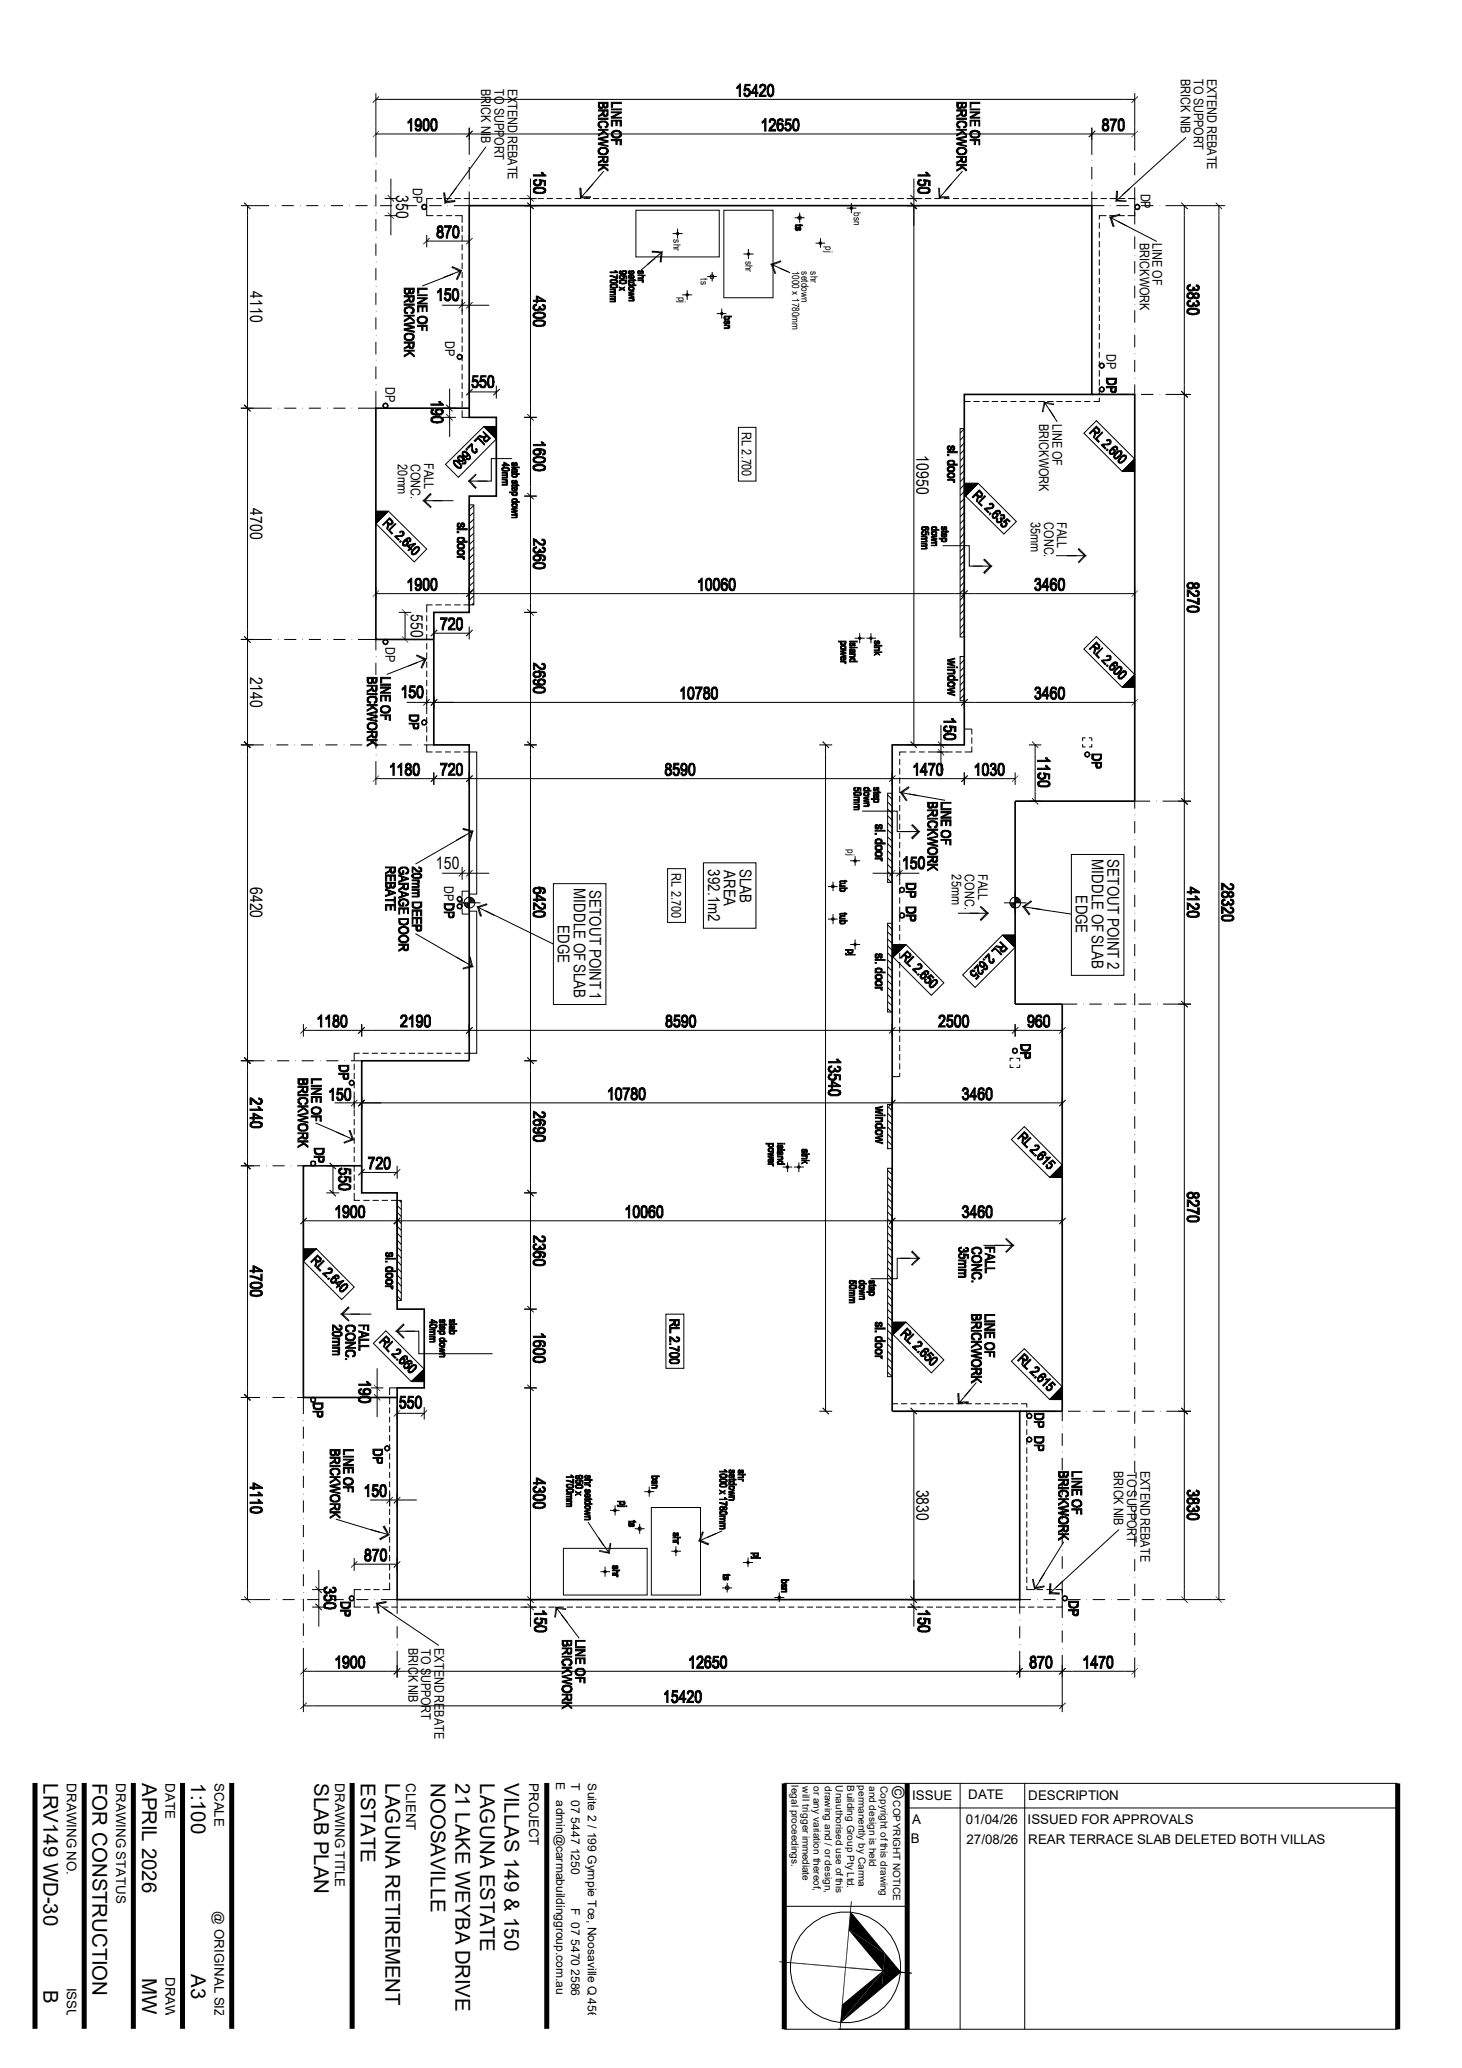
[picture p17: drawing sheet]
<svg xmlns="http://www.w3.org/2000/svg" width="297mm" height="420mm" viewBox="0 0 297 420" stroke-linecap="round" stroke-linejoin="round" font-family="sans-serif">
<defs><g id="words">
<g font-size="4.1">
<text x="8.8" y="362.2" transform="rotate(90 8.8 362.2)">LRV149 WD-30</text>
<text x="18.8" y="362.2" transform="rotate(90 18.8 362.2)">FOR CONSTRUCTION</text>
<text x="28.9" y="362.2" transform="rotate(90 28.9 362.2)">APRIL 2026</text>
<text x="38.9" y="362.2" transform="rotate(90 38.9 362.2)">1:100</text>
<text x="63.8" y="362.2" transform="rotate(90 63.8 362.2)">SLAB PLAN</text>
<text x="73.3" y="362.2" transform="rotate(90 73.3 362.2)">ESTATE</text>
<text x="78.3" y="362.2" transform="rotate(90 78.3 362.2)">LAGUNA RETIREMENT</text>
<text x="87.5" y="362.2" transform="rotate(90 87.5 362.2)">NOOSAVILLE</text>
<text x="92.5" y="362.2" transform="rotate(90 92.5 362.2)">21 LAKE WEYBA DRIVE</text>
<text x="97.5" y="362.2" transform="rotate(90 97.5 362.2)">LAGUNA ESTATE</text>
<text x="102.5" y="362.2" transform="rotate(90 102.5 362.2)">VILLAS 149 &amp; 150</text>
<text x="28.9" y="401.8" transform="rotate(90 28.9 401.8)">MW</text>
<text x="38.9" y="401.1" transform="rotate(90 38.9 401.1)">A3</text>
<text x="8.8" y="404.3" transform="rotate(90 8.8 404.3)">B</text>
</g>
<g font-size="3.5">
<text x="80.5" y="39.7" transform="rotate(90 80.5 39.7)">350</text>
<text x="50.8" y="59.2" transform="rotate(90 50.8 59.2)">4110</text>
<text x="186.2" y="92.5" transform="rotate(90 186.2 92.5)">10950</text>
<text x="50.8" y="103.3" transform="rotate(90 50.8 103.3)">4700</text>
<text x="83.5" y="124.8" transform="rotate(90 83.5 124.8)">550</text>
<text x="50.8" y="137.5" transform="rotate(90 50.8 137.5)">2140</text>
<text x="88.6" y="176.7">150</text>
<text x="50.8" y="180.2" transform="rotate(90 50.8 180.2)">6420</text>
<text x="186.2" y="302.6" transform="rotate(90 186.2 302.6)">3830</text>
<text x="181.3" y="362.8" transform="rotate(90 181.3 362.8)">©</text>
</g>
<g font-size="3.3">
<text x="143.8" y="176.7" transform="rotate(90 143.8 176.7)">392.1m2</text>
<text x="147.1" y="176.7" transform="rotate(90 147.1 176.7)">AREA</text>
<text x="150.3" y="176.6" transform="rotate(90 150.3 176.6)">SLAB</text>
<text x="221.8" y="174.5" transform="rotate(90 221.8 174.5)">MIDDLE OF SLAB</text>
<text x="225" y="174.5" transform="rotate(90 225 174.5)">SETOUT POINT 2</text>
<text x="116.6" y="180.4" transform="rotate(90 116.6 180.4)">MIDDLE OF SLAB</text>
<text x="119.8" y="180.7" transform="rotate(90 119.8 180.7)">SETOUT POINT 1</text>
<text x="218.6" y="181.9" transform="rotate(90 218.6 181.9)">EDGE</text>
<text x="113.4" y="187.9" transform="rotate(90 113.4 187.9)">EDGE</text>
</g>
<g font-size="2.7">
<text x="97.8" y="18" transform="rotate(90 97.8 18)">BRICK NIB</text>
<text x="103.2" y="18" transform="rotate(90 103.2 18)">EXTEND REBATE</text>
<text x="239.9" y="16" transform="rotate(90 239.9 16)">BRICK NIB</text>
<text x="242.6" y="16" transform="rotate(90 242.6 16)">TO SUPPORT</text>
<text x="245.3" y="16" transform="rotate(90 245.3 16)">EXTEND REBATE</text>
<text x="100.5" y="18.1" transform="rotate(90 100.5 18.1)">TO SUPPORT</text>
<text x="83.9" y="38.1" transform="rotate(90 83.9 38.1)">DP</text>
<text x="231.8" y="39.3" transform="rotate(90 231.8 39.3)">DP</text>
<text x="231.6" y="49.3" transform="rotate(90 231.6 49.3)">BRICKWORK</text>
<text x="234.2" y="49.3" transform="rotate(90 234.2 49.3)">LINE OF</text>
<text x="90.4" y="69.2" transform="rotate(90 90.4 69.2)">DP</text>
<text x="224.8" y="72" transform="rotate(90 224.8 72)">DP</text>
<text x="78.3" y="78.6" transform="rotate(90 78.3 78.6)">DP</text>
<text x="150.7" y="87.8" transform="rotate(90 150.7 87.8)">RL 2.700</text>
<text x="211.2" y="86.1" transform="rotate(90 211.2 86.1)">BRICKWORK</text>
<text x="213.9" y="86.1" transform="rotate(90 213.9 86.1)">LINE OF</text>
<text x="80.9" y="94.3" transform="rotate(90 80.9 94.3)">20mm</text>
<text x="83.5" y="94.2" transform="rotate(90 83.5 94.2)">CONC.</text>
<text x="86.2" y="94.1" transform="rotate(90 86.2 94.1)">FALL</text>
<text x="209.5" y="106" transform="rotate(90 209.5 106)">35mm</text>
<text x="212.2" y="106" transform="rotate(90 212.2 106)">CONC.</text>
<text x="214.8" y="106" transform="rotate(90 214.8 106)">FALL</text>
<text x="78.3" y="131.5" transform="rotate(90 78.3 131.5)">DP</text>
<text x="136.4" y="177.4" transform="rotate(90 136.4 177.4)">RL 2.700</text>
<text x="193.4" y="177.7" transform="rotate(90 193.4 177.7)">25mm</text>
<text x="196" y="177.7" transform="rotate(90 196 177.7)">CONC.</text>
<text x="198.7" y="177.6" transform="rotate(90 198.7 177.6)">FALL</text>
<text x="90.3" y="180" transform="rotate(90 90.3 180)">DP</text>
<text x="226.3" y="298.8" transform="rotate(90 226.3 298.8)">BRICK NIB</text>
<text x="229" y="299" transform="rotate(90 229 299)">TO SUPPORT</text>
<text x="231.7" y="298.8" transform="rotate(90 231.7 298.8)">EXTEND REBATE</text>
<text x="83" y="334.8" transform="rotate(90 83 334.8)">BRICK NIB</text>
<text x="85.6" y="335" transform="rotate(90 85.6 335)">TO SUPPORT</text>
<text x="88.3" y="334.8" transform="rotate(90 88.3 334.8)">EXTEND REBATE</text>
<text x="13.5" y="362.2" transform="rotate(90 13.5 362.2)">DRAWING NO.</text>
<text x="23.6" y="362.2" transform="rotate(90 23.6 362.2)">DRAWING STATUS</text>
<text x="33.6" y="362.2" transform="rotate(90 33.6 362.2)">DATE</text>
<text x="43.6" y="362.2" transform="rotate(90 43.6 362.2)">SCALE</text>
<text x="68.1" y="362.2" transform="rotate(90 68.1 362.2)">DRAWING TITLE</text>
<text x="82.5" y="362.2" transform="rotate(90 82.5 362.2)">CLIENT</text>
<text x="107.5" y="362.2" transform="rotate(90 107.5 362.2)">PROJECT</text>
<text x="185.3" y="365.6">ISSUE</text>
<text x="196.7" y="365.5">DATE</text>
<text x="208.9" y="365.6">DESCRIPTION</text>
<text x="185.3" y="370.5">A</text>
<text x="196.3" y="370.6">01/04/26</text>
<text x="208.8" y="370.6">ISSUED FOR APPROVALS</text>
<text x="185.1" y="374.5">B</text>
<text x="196.3" y="374.6">27/08/26</text>
<text x="208.9" y="374.6">REAR TERRACE SLAB DELETED BOTH VILLAS</text>
<text x="43.6" y="388.3" transform="rotate(90 43.6 388.3)">@ ORIGINAL SIZE</text>
<text x="33.6" y="401.7" transform="rotate(90 33.6 401.7)">DRAWN</text>
<text x="13.5" y="403.8" transform="rotate(90 13.5 403.8)">ISSUE</text>
</g>
<g font-size="2.5">
<text x="113" y="362.1" transform="rotate(90 113 362.1)">E</text>
<text x="113" y="365.8" transform="rotate(90 113 365.8)">admin@carmabuildinggroup.com.au</text>
<text x="116.1" y="362.2" transform="rotate(90 116.1 362.2)">T</text>
<text x="116.1" y="365.8" transform="rotate(90 116.1 365.8)">07 5447 1250</text>
<text x="119.5" y="362.3" transform="rotate(90 119.5 362.3)">Suite 2 / 199 Gympie Tce, Noosaville Q 4566</text>
<text x="116.1" y="387.7" transform="rotate(90 116.1 387.7)">F 07 5470 2586</text>
</g>
<g font-size="2">
<text x="173.5" y="43.1" transform="rotate(90 173.5 43.1)">bsn</text>
<text x="136.8" y="48.6" transform="rotate(90 136.8 48.6)">shr</text>
<text x="151.5" y="53" transform="rotate(90 151.5 53)">shr</text>
<text x="167.7" y="50" transform="rotate(90 167.7 50)">pj</text>
<text x="142.4" y="56.5" transform="rotate(90 142.4 56.5)">ts</text>
<text x="161" y="55" transform="rotate(90 161 55)">1000 x 1780mm</text>
<text x="162.8" y="55.2" transform="rotate(90 162.8 55.2)">setdown</text>
<text x="164.7" y="55.2" transform="rotate(90 164.7 55.2)">shr</text>
<text x="137.8" y="60.2" transform="rotate(90 137.8 60.2)">pj</text>
<text x="172.2" y="172.6" transform="rotate(90 172.2 172.6)">pj</text>
<text x="160.8" y="362.8" transform="rotate(90 160.8 362.8)">legal proceedings.</text>
<text x="163.1" y="362.9" transform="rotate(90 163.1 362.9)">will trigger immediate</text>
<text x="165.3" y="362.8" transform="rotate(90 165.3 362.8)">or any variation thereof,</text>
<text x="167.6" y="362.8" transform="rotate(90 167.6 362.8)">drawing and / or design,</text>
<text x="169.8" y="362.8" transform="rotate(90 169.8 362.8)">Unauthorised use of this</text>
<text x="172.1" y="362.8" transform="rotate(90 172.1 362.8)">Building Group Pty Ltd.</text>
<text x="174.4" y="362.8" transform="rotate(90 174.4 362.8)">permanently by Carma</text>
<text x="176.6" y="362.8" transform="rotate(90 176.6 362.8)">and design is held</text>
<text x="178.9" y="362.8" transform="rotate(90 178.9 362.8)">Copyright of this drawing</text>
<text x="181.4" y="365.8" transform="rotate(90 181.4 365.8)">COPYRIGHT NOTICE</text>
</g>
</g></defs>
<g fill="none" stroke="#000" stroke-width=".2">
<path d="M76.4 18.9v13.1M230.5 18.9v11.7M76.4 20.2h154.1M76.4 34.5v2.5M76.4 39.5v2.5M76.4 38.2h.1M76.4 33.2h.1M76.4 27.2h154.1M79.4 36.3v11.5M92.7 38.1l-2.4 3.3M95.3 26v5.5M95.3 33.9v2.5"/>
<path d="M95.3 38.9v2.9h-3.1M95.3 37.6h.1M95.3 32.6h.1M98.7 29.8l-7.2 10M107.8 36.3v294.2M120.5 37.4l-2.6 2.9M122.7 34.8l-3.5 4M185.7 36.3v115M193.3 37.4l-2.5 2.9M195.6 34.8l-3.6 4M221.8 38.9v2.9h2.6M221.8 26v5.5"/>
<path d="M221.8 33.9v2.5M221.8 37.6h.1M221.8 32.6h.1M229.6 38.2l-2.9 2.7M230.5 33.1v2.5M230.5 38.1v2.5M230.5 36.8h.1M230.5 31.8h.1M241 27.9l-12.9 11.7M48.9 41.8h5.8M50.3 41.8v283.2M56 41.8h.1"/>
<path d="M57.2 41.8h2.5M61 41.8h.1M62.2 41.8h2.5M66 41.8h.1M67.2 41.8h2.5M71 41.8h.1M72.2 41.8h2.5M75.9 41.8h.1M76.4 44.5v2.4M76.4 49.5v2.4M76.4 54.5v2.4M76.4 59.5v2.4"/>
<path d="M76.4 58.2h.1M76.4 53.2h.1M76.4 48.2h.1M76.4 43.2h.1M77.2 41.8h2.5M78.1 43.8h2.6M78.1 40.3h2.6M80.9 41.8h.1M82.2 41.8h2.6M85.9 41.8h.1M86.7 42.4v1.4h1.4M86.7 47.7v2.5"/>
<path d="M86.7 49h8.6M87.2 41.8h2.5M88 40.3h-1.3v1.5M88.6 40.3h1.2M88.7 43.8h1.2M90.5 40.3h1.3M90.6 43.8h1.3M90.9 41.8h.1M92 55.7l-6.2 2.4M92.4 40.3h1.2M92.5 43.8h1.4v1.5M93.9 45.8v1.3"/>
<path d="M93.9 47.8v1.2M93.9 49.7v1.1M93.9 51.5v1.3M93.9 53.4v1.3M93.9 55.2v1.3M93.9 57.1v1.3M93.9 59v1.2M93.9 54.9l-3.7 1.4M94.2 40.3h1.3M95.3 47.7v2.5M96.1 40.3h1.3M98 40.3h1.2"/>
<path d="M99.9 40.3h1.2M101.8 40.3h1.2M103.6 40.3h1.3M105.5 40.3h3.6M106.5 41.8h2.6M109.2 40.3h1.3M111.1 40.3h1.3M113 40.3h1.2M114.9 40.3h1.2M116.8 40.3h1.2M118.6 40.3h1.3M120.5 40.3h1.3"/>
<path d="M122.3 40.3h1.3M124.2 40.3h1.3M126.2 40.3h1.1M128 40.3h1.2M129.2 42.7h16.9v9.5h-16.9zM129.9 40.3h1.2M131.7 40.3h1.3M133.1 52.5l-2.9 2.4M133.6 40.3h1.3M134.6 51.1l-3 2.6M135.5 40.3h1.2M137.3 40.3h1.3"/>
<path d="M137.7 46.4v1.1h-1M138.7 47.5h-1v1M139.3 40.3h1.2M139.6 59v.9h-1M140.6 59.9h-1v1M141.1 40.3h1.2M143 40.3h1.3M143.7 56.2h1v1M144.4 55.9h.5v.6h-.5zM144.7 55.2v1h.9M144.9 40.3h1.2M146.7 40.3h1.3"/>
<path d="M147.1 42.7h10v17.8h-10zM148.6 40.3h1.3M150.5 40.3h1.2M152.1 50.6v1h-1.1M152.4 40.3h1.2M153.1 51.6h-1v1M154.3 40.3h1.1M156.1 40.3h1.3M156.5 53.6l3.7 1.6M158 40.3h1.3M158.4 54.5l2.1 .9M159.9 40.3h1.2"/>
<path d="M161.5 44.2h1v1.1M161.7 40.3h1.3M162.2 44l.3-.2 .2 .2v.5h-.5l-.1-.3zM162.5 43.2v1h1M163.6 40.3h1.2M165.5 40.3h1.2M166.5 49.2h.4v.4h-.4zM166.7 48.4v1h-1M167.4 40.3h1.2M167.6 49.4h-.9v.9M169.2 40.3h1.3M171.1 40.3h1.3"/>
<path d="M172 42.3h1v1M173 41.3v1h1M173 40.3h1.2M174.8 40.3h1.3M176.7 40.3h1.3M178.6 40.3h1.2M180.5 40.3h1.2M182.4 40.3h1.2M184.2 40.3h3.2M184.3 41.8h2.6M188 40.3h1.2M189.8 40.3h1.3"/>
<path d="M191.8 40.3h1.2M193.6 40.3h1.2M195.5 40.3h1.3M197.4 40.3h1.2M199.2 40.3h1.3M201.1 40.3h1.3M202.9 40.3h1.3M204.9 40.3h1.2M206.8 40.3h1.1M208.6 40.3h1.3M210.5 40.3h1.3M212.3 40.3h1.3"/>
<path d="M214.2 40.3h1.3M216.1 40.3h1.2M218 40.3h1.2M219.9 40.3h1.2M221.7 40.3h1.3M223.4 45.3v1.1M223.4 47.1v1.2M223.4 49v1.2M223.4 50.8v1.3M223.4 52.7v1.3M223.4 54.6v1.2M223.4 56.4v1.3"/>
<path d="M223.4 58.4v1.2M223.6 40.3h1.3M224.8 43.8h-1.4v.8M225.4 43.8h1.3M225.4 44.1l3.5 1.8M225.5 40.3h1.2M225.6 41.8h.1M226.8 41.8h2.6M227.2 45l7.8 4.1M227.2 43.8h1.3M227.3 40.3h1.3M229.2 40.3h1.3v1.5h.2"/>
<path d="M230.5 42.4v1.4h-1.4M230.5 43.1v2.5M230.5 48v2.6M230.5 53v2.6M230.5 58v2.6M230.5 56.9h.1M230.5 51.9h.1M230.5 46.9h.1M231.8 41.8h2.6M235.6 41.8h.1M236.8 41.8h12.1M240.6 41.8v283.2"/>
<path d="M247.6 41.8v283.2M76.4 64.5v2.4M76.4 69.5v2.5M76.4 74.5v2.5M76.4 79.5v3.4h-3.7M76.4 78.2h.1M76.4 73.2h.1M76.4 68.2h.1M76.4 63.2h.1M89.8 62h9.6M91.4 79v9.8M93.9 60.7v3.3"/>
<path d="M93.9 64.6v1.3M93.9 66.5v1.3M93.9 68.4v1.2M93.9 70.2v1.3M93.9 72.1v1.3M93.9 74v1.2M93.9 75.9v1.2M93.9 77.8v1.2M93.9 79.6v1.3M95.3 60.7v2.6M95.3 78.4v2.6M95.3 79.6h5.5"/>
<path d="M100.8 78.4v2.6M145.6 63.7h1v1M146.6 62.7v1h1M223.4 60.2v1.2M223.4 62.1v1.3M223.4 64v1.2M223.4 65.8v1.3M223.4 67.7v1.3M223.4 69.6v1.2M223.4 71.5v1.2M223.4 73.4v1.1M223.4 75.2v1.3"/>
<path d="M223.4 77.1v1.3M223.4 79v1.2M230.5 63v2.6M230.5 68v2.6M230.5 73.1v2.5M230.5 78.1v2M230.5 76.8h.1M230.5 71.8h.1M230.5 66.8h.1M230.5 61.8h.1M48.9 82.9h6.3M56.5 82.9h.1"/>
<path d="M57.7 82.9h2.5M61.5 82.9h.1M62.7 82.9h2.5M66.5 82.9h.1M67.7 82.9h2.5M71.5 82.9h.1M90 82.9h2.6M90 84.8h2.6M90.5 94.4l7.8-7.7h2.5v2.5l-2.5-2.5 2.5 2.5-7.7 7.8zM93.9 83.4v1.4h1.4M93.9 81.5v1.3M95.1 97.7h4"/>
<path d="M104.1 93.2h-4.3v4.5h-2.8M106.5 84.8h2.6M150 86.8h3.6v10.9h-3.6zM195.1 87.1h.8v42.3h-.8zM195.9 81.6h1.3M195.9 87.1l-.8 .9M195.9 88.5l-.8 1M195.9 90l-.8 .9M195.9 91.4l-.8 .8M195.9 92.8l-.8 .9M195.9 94.2l-.8 .9M195.9 95.6l-.8 .9"/>
<path d="M195.9 97l-.8 .9M195.9 98.4l-.8 1M195.9 99.9l-.8 .8M196.2 98.2h2.5l7.8 7.8-2.5 2.5-7.8-7.7 2.5-2.6-2.5 2.6zM197.8 81.6h1.3M199.6 81.6h1.3M201.5 81.6h1.3M203.4 81.6h1.2M205.3 81.6h1.2M207.2 81.6h1.2M209 81.6h1.3M210.9 81.6h1.3"/>
<path d="M212.1 81.6l2.2 3.3M212.8 81.6h1.2M213.2 83.2l1.6 2.5M214.6 81.6h1.3M216.5 81.6h1.3M218.4 81.6h1.2M220.2 88l2.6-2.5 7.7 7.8v2.5h-2.5l2.5-2.5-2.5 2.5zM220.3 81.6h1.2M221.8 80.1h2.6M223.4 80.8v.8h-1.2M225.6 80.1h.1M226.8 80.1h2.6"/>
<path d="M230.6 80.1h.1M231.8 80.1h2.6M235.6 80.1h.1M236.8 80.1h5.2M76.4 103.8h2.5l7.8 7.7-2.5 2.7-7.8-7.8 2.5-2.6-2.5 2.6zM76.4 119.3v2.6M85.9 101.7h6.2M95.3 102.6h1v20.3h-1zM95.3 119.3v2.6M96.3 102.7l-1 .9M96.3 104.1l-1 .8M96.3 105.5l-1 .9"/>
<path d="M96.3 106.9l-1 .9M96.3 108.3l-1 .9M96.3 109.8l-1 .8M96.3 111.1l-1 1M96.3 112.6l-1 .9M96.3 114l-1 .9M96.3 115.4l-1 .9M96.3 116.8l-1 .9M96.3 118.2l-1 .9M96.3 119.6l-1 .9M106.5 100.8h2.6M191.5 110.9h5.4v4.1h2.7"/>
<path d="M195.9 119.3v2.6M195.9 101.3l-.8 .9M195.9 102.7l-.8 .9M195.9 104.1l-.8 .9M195.9 105.5l-.8 .9M195.9 106.9l-.8 .9M195.9 108.3l-.8 1M195.9 109.8l-.8 .8M195.9 111.1l-.8 1M195.9 112.6l-.8 .9M195.9 114l-.8 .9M195.9 115.4l-.8 .9"/>
<path d="M195.9 116.8l-.8 .9M195.9 118.2l-.8 1M195.9 119.7l-.8 .8M197.6 115h4M214.5 112.9h6.2M230.5 119.3v2.6M48.9 129.9h6.3M56.5 129.9h.1M57.7 129.9h2.5M61.5 129.9h.1M62.7 129.9h2.5M66.5 129.9h.1"/>
<path d="M67.7 129.9h2.5M71.5 129.9h.1M72.7 129.9h3.7v2.2M76.4 134.7v2.4M76.4 139.7v2.4M76.4 120.6h154.1M76.4 138.4h.1M76.4 133.4h.1M81 124.4h2.6M81 129.9h2.6M82.3 124.4v5.5M84.8 134.6l-6.2 2.4"/>
<path d="M86.7 125v1.3M86.7 127v1.1M86.7 128.8v1.2M86.7 130.7v1.3M86.7 132.5v1.3l-3.7 1.5M86.7 134.4v1.3M86.7 136.3v1.2M86.7 138.1v1.3M87.9 122.9h-1.2v1.5M88.1 127.3v2.6M88.1 128.7h7.2M88.5 122.9h1.2"/>
<path d="M90.4 122.9h1.2M92.3 122.9h1.3M94.1 122.9h1.2M95.3 127.3v2.6M96.3 121l-1 1M96.3 122.5l-.5 .4M106.5 124.4h2.6M174.7 128.7v1h-1M175.7 129.7h-1v1M176 129.7h1v1M177 128.7v1h1M195.1 133.4h.8v9h-.8z"/>
<path d="M195.2 133.4l-.1 .2M195.9 121l-.8 1M195.9 122.5l-.8 .9M195.9 123.9l-.8 .9M195.9 125.3l-.8 .9M195.9 126.7l-.8 .9M195.9 128.1l-.8 .9M195.9 134.1l-.8 .8M195.9 135.5l-.8 .9M195.9 136.9l-.8 .9M195.9 138.3l-.8 .9M195.9 139.7l-.8 .9"/>
<path d="M220.2 131.9l2.6-2.6 7.7 7.7v2.7h-2.5l2.5-2.7-2.5 2.7zM48.9 151.3h4.7M54.9 151.3h.1M56.1 151.3h2.5M59.9 151.3h.1M61.1 151.3h2.5M64.9 151.3h.1M66.1 151.3h2.5M69.8 151.3h.1M71.1 151.3h2.5M74.8 151.3h.1M76.1 151.3h2.5"/>
<path d="M76.4 144.7v2.4M76.4 149.6v2.5M76.4 154.6v4.9M76.4 158.2h129.8M76.4 153.4h.1M76.4 148.4h.1M76.4 143.4h.1M79.8 151.3h.1M81.1 151.3h2.6M82.6 142.7h147.9M84.8 151.3h.1M86.1 151.3h2"/>
<path d="M86.7 151.3v1.5h1.2M86.7 140.1v1.2M86.7 141.4v3.7M86.7 145.7v1.2M86.7 147.5v1.3M86.7 149.4v1.3M88.1 141.4v2.6M88.1 156.9v2.6M88.5 152.8h1.2M90.4 152.8h1.2M92.3 152.8h1.3M94.1 152.8h2.8v28.9h-1.6"/>
<path d="M95.3 156.9v2.6M106.5 151.3h2.6M166.5 151.3h2.6M167.7 151.3v135.4M181.3 156.9v2.6M182.8 154.2v1.2M182.8 156.1v1.3M182.8 157.9v1.3M182.8 159.8v1.3M184.1 152.8h-1.3v.7M184.3 151.3h2.6M184.8 152.8h1.2"/>
<path d="M186.7 152.8h1.2M188.6 152.8h4.9M189.8 151.3h2.6M191.2 147.3v9.5M194.1 152.8h1.3M195.9 148.1h1.5v1.1M195.9 141.4v2.6M195.9 156.9v2.6M195.9 141.1l-.8 .9M197.4 151.7v1.1h-1.4M197.4 149.8v1.3M206.2 156.9v2.6"/>
<path d="M209 151.3h2.6M210.3 151.3v11.5M220 151.2v.6h.6M220.6 149.9h-.6v.7M221.2 149.9h.6v.7M221.8 151.2v.6h-.6M230.5 141.4v2.6M89.8 177.4h9.6M93.9 176.1v2.7M94.4 169.8l-10 5.8M95.3 176.1v2.7M96.2 168.8l-3.5 1.9"/>
<path d="M112.4 179.5h10.7v24.6h-10.7zM135.6 176.5h3.7v10.9h-3.7zM142.9 175.3h10.7v13.3h-10.7zM169 179.9h.4v.4h-.4zM169.2 179.1v1h-1M173.6 174.7h.3v.4h-.3zM173.7 173.9v1h-1M174.8 174.9h-1.1v1M175.2 164.8h7.1v4.2h2.7M177.3 177.4h9.5M180.3 161.2h1v18.1h-1zM180.3 161.5l1 .9"/>
<path d="M180.3 162.9l1 1M180.3 164.4l1 .8M180.3 165.7l1 1M180.3 167.2l1 .9M180.3 168.6l1 .9M180.3 170.1l1 .8M180.3 171.4l1 .9M180.3 172.8l1 1M180.3 174.3l1 .8M180.3 175.6l1 1M180.3 177.1l1 .9M180.3 178.5l.8 .8"/>
<path d="M181.3 176.1v2.7M182.8 161.7v1.2M182.8 163.5v1.3M182.8 165.5v1.2M182.8 167.3v1.2M182.8 169.2v1.3M182.8 171.1v1.2M182.8 172.9v1.3M182.8 174.8v1.3M182.8 176.1v3.7M182.8 161l9.2 1.6M183 169h3.9"/>
<path d="M209 162.8h2.6M217.7 173.6h10.6v24.6h-10.6zM230.5 166.8v2.5M230.5 171.8v2.5M230.5 176.8v2.5M230.5 175.6h.1M230.5 170.6h.1M230.5 165.6h.1M233.7 162.8h-3.2v1.5M234.9 162.8h.1M236.2 162.8h5.8M84.4 189.7l10 5.8"/>
<path d="M92.7 194.4l3.5 2.1M93.9 182.8v1.2M93.9 184.6v1.1h1.4M95.3 181.1h-1.4v1.1M95.3 185.1h1.6v28.9h-2.6M95.3 181.1v2.3h-2.2M96.9 184.2l3.5 1.8M97.6 183.4h-2.3v2.2M98.6 185l13.8 6.8M168.2 186.7h1v1M169 186.6h.4v.3h-.4zM169.2 185.7v1h1"/>
<path d="M170.2 180.1h-1v1M172.7 191.9h1v1M173.7 190.9v1h1.1M180.3 187.6h1v18h-1zM180.3 187.9l1 .9M180.3 189.4l1 .8M180.3 190.8l1 .8M180.3 192.2l1 .9M180.3 193.6l1 .9M180.3 195l1 .9M180.3 196.4l1 .9M180.3 197.8l1 1"/>
<path d="M180.3 199.3l1 .8M181.4 191.9h2.7l-2.7 2.5 2.7-2.5 7.7 7.8-2.6 2.5-7.8-7.8zM182.8 180.5v1.2M182.8 182.3v1.3M182.8 184.2v1.3M182.8 186.1v1.2M182.8 187.9v1.3M182.8 189.8v1.3M182.8 191.7v1.2M182.8 193.6v1.2M182.8 195.5v1.2M182.8 197.3v1.3"/>
<path d="M182.8 199.2v1.2M194.6 185.5h6.3M203.7 189.9l2.5 2.6-8.1 8.1-2.5-2.5 8.1-8.2h2.5v2.6zM206.2 181.1v2.3h-2.2M207.7 184.2l10 1.5M208.5 183.4h-2.3v2.2M230.5 185.5h.1M230.5 181.8v2.5M230.5 186.8v2.5M230.5 191.8v2.5M230.5 196.8v2.5M230.5 195.5h.1"/>
<path d="M230.5 190.5h.1M230.5 180.6h.1M48.9 215.5h4.9M55 215.5h.1M56.3 215.5h2.5M60 215.5h.1M61.3 215.5h2.5M61.6 208.1v2.5M61.6 209.3h154.2M65 215.5h.1M66.3 215.5h2.4M70 215.5h.1"/>
<path d="M71.3 215.5h2.2M72 216.1v1.3M72 218v1.2M72 219.9v1.2M73.1 214h-1.1v1.5M73.5 208.1v2.5M73.7 214h1.2M75.5 214h1.3M77.4 214h1.3M79.3 214h1.2M81.2 214h1.2M83.1 214h1.2"/>
<path d="M84.9 214h1.3M86.8 214h1.3M88.6 214h1.3M90.5 214h1.3M92.5 214h1.1M95.3 208.1v2.5M106.5 215.5h2.6M180.3 200.6l1 .9M180.3 202.1l1 .9M180.3 203.5l1 .8M180.3 204.9l.8 .7M181.3 208.1v2.5"/>
<path d="M182.8 201v1.3M182.8 202.9v1.3M182.8 204.9v1.1M182.8 206.7v1.2M182.8 208.6v1.2M182.8 210.4v1.3M182.8 212.3v1.3M182.8 214.2v1.2M182.8 216v1.3M182.8 218v.7h-1.5M205.2 216.3v.6h.7M205.9 215h-.7v.6"/>
<path d="M206.2 208.1v2.5M206.5 215h.7v.6M207.2 216.3v.6h-.7M215.8 204h3.1M215.8 208.1v2.5M220.1 204h.1M221.3 204h2.6M225.1 204h.1M226.3 204h2.6M230.1 204h.1M230.5 201.8v2.5M230.5 206.8v2.5"/>
<path d="M230.5 211.8v2.4M230.5 216.8v2.5M230.5 215.5h.1M230.5 210.5h.1M230.5 205.5h.1M230.5 200.5h.1M231.3 204h2.5M235.1 204h.1M236.3 204h5.7M48.9 236.9h3.9M54.1 236.9h.1M55.4 236.9h2.4"/>
<path d="M59.1 236.9h.1M60.4 236.9h1.2M64.1 228.1l6 2.7M66.3 236.9h2.6M67.6 236.9v5.5M68 224.1h147.8M68.3 230l3.7 1.6M72 221.8v3.6M72 225.5v1.3M72 227.4v1.2M72 229.2v1.3M72 231.1v1.3"/>
<path d="M72 233v1.2M72 234.9v1.2M72 236.8v1.2M72 238.6v1.3M73.5 222.8v2.6M73.5 236.9v2.6M73.5 238.2h7.2M80.7 236.9v2.6M159 237.1h1v1M159.8 236.9h.4v.4h-.4zM160 236.2v.9h1M162.3 236.2v.9h-1"/>
<path d="M163.3 237.1h-1v1M180.3 237.4h1v42.3h-1zM180.3 224.4h1v9h-1zM180.3 237.8l1 .8M180.3 239.2l1 .9M180.3 224.7l1 1M180.3 226.2l1 .9M180.3 227.6l1 .9M180.3 229l1 .9M180.3 230.4l1 1M180.3 231.9l1 .8M180.3 233.2l.2 .2"/>
<path d="M181.3 222.8v2.6M205.5 231.5l2.6-2.6 7.7 7.8-2.5 2.5 2.5-2.5v2.5h-2.5zM215.8 222.8v2.6M230.5 221.8v2.5M230.5 226.8v2.5M230.5 231.8v2.5M230.5 236.8v2.5M230.5 235.5h.1M230.5 230.5h.1M230.5 225.5h.1M230.5 220.5h.1M61.6 253.7h2.7l-2.7 2.5 2.7-2.5 7.7 7.8-2.6 2.5-7.8-7.8z"/>
<path d="M61.6 246.8v2.6M61.6 248h154.2M66.3 242.4h2.6M72 242.4v1.5h1.2M72 240.5v1.3M73.8 243.9h1.3M75.7 243.9h1.3M77.6 243.9h1.2M79.4 243.9h1.3M80.7 243.9h.8v20.3h-.8zM80.7 246.8v2.6M80.7 244.9l.8 .8"/>
<path d="M80.7 246.3l.8 .9M80.7 247.7l.8 .9M80.7 249.1l.8 .9M80.7 250.5l.8 .9M80.7 251.9l.8 1M80.7 253.4l.8 .8M80.7 254.7l.8 1M80.7 256.2l.8 .9M80.7 257.6l.8 .8M80.7 259l.8 .9M81.1 243.9l.4 .4M106.5 242.4h2.6"/>
<path d="M180.3 240.6l1 .9M180.3 242l1 1M180.3 243.5l1 .8M180.3 244.8l1 .9M180.3 246.3l1 .9M180.3 247.7l1 .8M180.3 249l1 1M180.3 250.5l1 .9M180.3 251.9l1 .9M180.3 253.4l1 .8M180.3 254.7l1 1M180.3 256.2l1 .9"/>
<path d="M180.3 257.6l1 .8M180.3 259l1 .9M181.3 246.8v2.6M182.9 255.7h4M184.9 255.7h-2.6v4.1h-5.4M199.8 253h6.3M215.8 246.8v2.6M230.5 241.8v2.5M230.5 246.8v2.5M230.5 251.8v2.5M230.5 256.8v2.5M230.5 255.6h.1"/>
<path d="M230.5 250.6h.1M230.5 245.6h.1M230.5 240.5h.1M69.2 267h6.2M75.9 272.9l2.5-2.5 7.8 7.8-2.6 2.5 2.6-2.5v2.5h-2.6zM76.6 278v9.9M80.3 270.5h4M80.7 260.4l.8 .9M80.7 261.8l.8 1M80.7 263.3l.8 .8M82.4 270.5h2.7v4.5h15M106.5 266h2.6"/>
<path d="M135.3 267h3.6v11h-3.6zM180.3 260.4l1 .9M180.3 261.8l1 .9M180.3 263.2l1 .9M180.3 264.6l1 1M180.3 266.1l1 .8M180.3 267.5l1 .9M180.3 268.9l1 .9M180.3 270.3l1 .9M180.3 271.7l1 .9M180.3 273.1l1 .9M180.3 274.5l1 1"/>
<path d="M180.3 276l1 .8M180.3 277.3l1 1M180.3 278.8l1 .9M181.4 268.6h2.7l-2.7 2.5 2.7-2.5 7.7 7.7-2.6 2.6-7.8-7.8zM205.5 276.6l2.6-2.6 7.7 7.7-2.5 2.7 2.5-2.7v2.7h-2.5zM230.5 261.7v2.6M230.5 266.7v2.6M230.5 271.8v2.5M230.5 276.8v2.5M230.5 275.5h.1M230.5 270.6h.1M230.5 265.6h.1"/>
<path d="M230.5 260.6h.1M48.9 283.9h3.9M54.1 283.9h.1M55.4 283.9h2.4M59.1 283.9h.1M60.4 283.9h1.2v3.4M61.6 289.9v2.4M61.6 294.9v2.4M61.6 299.8v2.5M61.6 288.6h.1M61.6 293.6h.1M61.6 298.6h.1"/>
<path d="M75.4 283.9h2.5M75.4 282h2.5M79.2 284v1.3M79.2 286v1.1M79.2 287.8v1.2M79.2 289.7v1.3M79.2 291.5v1.3M79.2 293.4v1.3M79.2 295.3v1.2M79.2 297.1v1.3M79.2 299.1v1.2M80.7 282h-1.5v1.4"/>
<path d="M80.7 285.9v2.5M80.7 287.1h5.5M86.2 285.9v2.5M106.5 282h2.6M166.5 286.7h2.6M181.3 285.2h1.2M183 285.2h1.3M184.3 286.7h2.6M185 285.2h1.2M185.7 286.7v43.8M186.9 285.2h1.1M188.7 285.2h1.3"/>
<path d="M190.6 285.2h1.3M192.4 285.2h1.3M194.3 285.2h1.3M196.2 285.2h1.2M197.3 282.2l-2.7 3.1M198.1 285.2h1.2M198.4 280.9l-2.5 2.9M200 285.2h1.2M201.8 285.2h1.3M203.7 285.2h1.3M205.6 285.2h1.2M207.2 286.7h2.3"/>
<path d="M207.4 285.2h1.2v.8M208.6 286.6v1.2M208.6 288.5v1.2M208.6 290.4v1.1M208.6 292.2v1.3M208.6 294.1v1.3M208.6 296v1.2M208.6 297.8v1.3M208.6 299.7v1.2M210.7 286.7h.1M212 286.7h2.5M215.7 286.7l.1 2.1"/>
<path d="M215.8 291.2v2.6M215.8 296.2v2.5M215.8 289.9h.1M215.8 295h.1M217 286.7h2.5M220.7 286.7h.1M222 286.7h2.5M225.7 286.7h.1M227 286.7h2.5M230.5 281.8v2.5M230.5 286.8v2.5M230.5 291.8v2.5"/>
<path d="M230.5 296.8v2.5M230.5 295.5h.1M230.5 290.5h.1M230.5 285.5h.1M230.5 280.5h.1M230.7 286.7h.1M232 286.7h2.5M235.7 286.7h.1M237 286.7h5M61.6 304.8v2.5M61.6 309.8v2.5M61.6 314.8v2.5"/>
<path d="M61.6 319.8v2.5M61.6 303.6h.1M61.6 308.6h.1M61.6 313.6h.1M61.6 318.6h.1M64.8 319v11.5M68.2 308.7l9 2.7M72 316.5v2.7M72 317.8h8.7M75.2 304.8h9.5M75.4 310.8l3.8 1.1M79.2 300.9v1.2"/>
<path d="M79.2 302.8v3.3M79.2 306.5v1.3M79.2 308.4v1.3M79.2 310.3v1.2M79.2 312.2v1.2M79.2 314.1v1.2M79.2 315.9v1.3M79.2 317.8v1.3M79.2 319.7v1.2M80.7 303.5v2.6M80.7 316.5v2.7M114.5 314.6h17v9.5h-17z"/>
<path d="M119.5 309.2l3.2 4.9M121.6 312.4l2.3 3.3M122 319.3h.9v1M122.9 318.3v1h1.1M124 306.9h1v1M124.7 306.7h.4v.3h-.4zM125 305.9v1h.9M129.7 310.3l.3-.1 .2 .1v.6h-.5zM130 309.6v1h-1.1M131 310.6h-1v1M131.9 302v1.1h-1M132.3 306.3h10v17.8h-10z"/>
<path d="M132.9 303.1h-1v1M136.4 315.2h.9v1M137.3 314.2v1h1M145.5 311.5l-3.6 1.6M146.7 311l-3 1.4M151 317.5h1v.9M152 316.4v1.1h1M208.6 301.6v1.2M208.6 303.5v1.2M208.6 305.4v1.2M208.6 307.2v1.3M208.6 309.1v1.2"/>
<path d="M208.6 310.9v1.3M208.6 312.8v1.3M208.6 314.7v1.2M208.6 316.6v1.2M208.6 318.5v1.2M212.3 319.6l-2.2 3.4M215.8 301.2v2.5M215.8 306.2v2.5M215.8 311.2v2.5M215.8 316.2v2.5M215.8 300h.1M215.8 305h.1"/>
<path d="M215.8 310h.1M215.8 315h.1M215.8 320h.1M216.2 313.2l-5 8.1M227.3 310.8l-12.8 11.7M230.5 301.8v2.4M230.5 306.8v2.4M230.5 311.8v2.4M230.5 316.8v2.4M230.5 315.5h.1M230.5 310.5h.1M230.5 305.5h.1"/>
<path d="M230.5 300.5h.1M48.9 325h6M56.1 325h.1M57.4 325h2.5M61.1 325h.1M61.6 324.8v2.6M61.6 329.8v2.6M61.6 334.8v13.1M61.6 323.6h.1M61.6 328.5h.1M61.6 333.5h.1M61.6 339.6h168.9"/>
<path d="M62.4 325h2.5M63.4 323h2.6M63.4 326.5h2.6M66.1 325h.1M67.4 325h2.4M71.1 325h.1M72 325.1v1.4h1.3M72.4 325h2.4M73.4 323h-1.4v1.4M73.9 326.5h1.3M74 323h1.3M75.8 326.5h1.2"/>
<path d="M75.9 323h1.2M76.1 325h.1M76.4 325.7l3.3 2.2M77.4 325h3.3v2.9M77.6 326.5h1.3M78 326.8l11.2 7.5M79.2 321.5v1.5h-1.5M79.5 326.5h1.3M80.7 330.4v2.5M80.7 335.4v5.4M80.7 329.1h.1M80.7 334.1h.1"/>
<path d="M81.4 326.5h1.2M83.3 326.5h1.3M85.2 326.5h1.2M87 326.5h1.3M88.9 326.5h1.3M90.8 326.5h1.2M92.6 326.5h1.3M94.6 326.5h1.2M96.4 326.5h1.3M98.3 326.5h1.3M100.2 326.5h1.2M102 326.5h1.3"/>
<path d="M103.9 326.5h1.3M105.7 326.5h3.4M106.5 325h2.6M109.6 326.5h1.2M111.4 326.5h1.3M112.9 326.4l2.4 3.2M113.3 326.5h1.3M114 328l3.7 4.9M115.1 326.5h1.3M117 326.5h1.3M118.9 326.5h1.2M120.8 326.5h1.2"/>
<path d="M122.7 326.5h1.3M124.5 326.5h1.3M126.4 326.5h1.3M128.3 326.5h1.2M130.1 326.5h1.3M132 326.5h1.3M133.9 326.5h1.2M135.8 326.5h1.3M137.7 326.5h1.2M139.5 326.5h1.3M141.4 326.5h1.3M143.3 326.5h1.2"/>
<path d="M145.1 326.5h1.3M147.1 326.5h1.2M147.5 322.3h.5l.2 .3-.2 .3h-.5zM147.7 321.6v1h-1M148.8 322.6h-1.1v1M148.9 326.5h1.3M150.8 326.5h1.3M152.7 326.5h1.2M154.5 326.5h1.3M156.4 326.5h1.2M158.2 324.3h.3v.4h-.3zM158.2 326.5h1.3"/>
<path d="M158.3 323.6v1h-1M159.3 324.6h-1v.9M160.2 326.5h1.2M162.1 326.5h1.2M163.9 326.5h1.3M165.8 326.5h1.2M167.6 326.5h1.3M169.5 326.5h1.3M171.4 326.5h1.2M173.3 326.5h1.2M175.2 326.5h1.2M177 326.5h1.3"/>
<path d="M178.9 326.5h1.3M180.8 326.5h1.2M182.6 326.5h1.3M184.3 326.5h3.3M184.3 325h2.6M188.3 326.5h1.3M190.2 326.5h1.2M192 326.5h1.3M193.9 326.5h1.3M195.7 326.5h1.3M197.6 326.5h1.3M199.6 326.5h1.1"/>
<path d="M201.4 326.5h1.3M203.3 326.5h1.3M205.1 326.5h1.3M207 326.5h1.3M207.2 330.4v2.5M207.2 335.4v5.4M207.2 329.1h.1M207.2 334.1h.1M208.6 322.2v.8h1.5M208.6 320.3v1.3M208.9 326.5h1.2M209.5 325h-2.3v2.9"/>
<path d="M210.7 323h1.2M210.7 326.5h1.3M210.7 325h.1M212 325h2.5M212.6 323h1.2M212.7 326.5h1.2M214.5 323h1.3v1.4M215.7 325h.2M215.8 325.1v1.4h-1.3M215.8 321.3v2.4M215.8 326.3v2.4M215.8 331.3v2.4"/>
<path d="M215.8 336.3v11.6M215.8 330h.1M215.8 335h.1M216 321.2l-2.9 2.7M217 325h2.5M220.7 325h.1M222 325h2.5M225.7 325h.1M227 325h2.5M230.5 321.8v2.5M230.5 326.8v2.5M230.5 331.8v2.5"/>
<path d="M230.5 336.8v4M230.5 335.5h.1M230.5 330.5h.1M230.5 325.5h.1M230.5 320.5h.1M230.7 325h.1M232 325h2.5M235.7 325h.1M237 325h11.9M61.6 346.6h154.2M159.3 362.3h124.7M184.3 367.3h99.7"/>
<path d="M195.1 362.3v50M208.2 362.3v50M159.3 387.3h25M172.5 392l7 8.4-8.4 7M172.8 388.5l10.2 12.2-12.2 10.2M159.3 412.3h124.7"/>
<circle cx="137.7" cy="47.5" r=".25"/>
<circle cx="139.6" cy="59.9" r=".25"/>
<circle cx="152.1" cy="51.6" r=".25"/>
<circle cx="173" cy="42.3" r=".25"/>
<circle cx="146.6" cy="63.7" r=".25"/>
<circle cx="174.7" cy="129.7" r=".25"/>
<circle cx="177" cy="129.7" r=".25"/>
<circle cx="95.4" cy="183.4" r="1.13"/>
<circle cx="173.7" cy="191.9" r=".25"/>
<circle cx="206.3" cy="183.4" r="1.13"/>
<circle cx="162.3" cy="237.1" r=".25"/>
<circle cx="122.9" cy="319.3" r=".25"/>
<circle cx="131.9" cy="303.1" r=".25"/>
<circle cx="137.3" cy="315.2" r=".25"/>
<circle cx="152" cy="317.5" r=".25"/>
<circle cx="171.8" cy="399.7" r="11.2"/>
</g>
<g fill="none" stroke="#000" stroke-width=".34">
<path d="M85.9 41.7l.3-.2 .3 .2 .2 .3-.2 .5h-.6l-.2-.5zM95.3 41.8h126.5v38.3h-25.9v71.2h-14.6v135.4h25.9v38.3h-126.5v-43h5.5v-16h-5.5v-23.6h-7.2v-26.9h21.8v-64.2h-7.2v-26.9h7.2v-23.6h5.5v-16h-5.5zM132.4 51.3h2.2M226.7 40.8h2.2M226.7 40.9h2.2M230.7 41.7l.4-.2 .3 .2 .2 .3-.2 .5h-.7l-.2-.5zM95.3 82.9h-18.9v47h11.7M212.2 81.6v2.2M221.8 80.1h8.7v82.7h-24.3v41.2h9.6v82.7h-8.6M85.9 146.4l.3-.1 .3 .1 .2 .4-.2 .4h-.6l-.2-.4zM93 183.8h.7l.2 .3-.2 .4h-.7l-.1-.4zM182.9 180.5l.3-.2 .4 .2v.6l-.4 .2-.3-.2z"/>
<path d="M182.9 185.6l.3-.1 .4 .1v.8h-.7zM205.8 213.1l.4-.1 .4 .1v.7l-.4 .2-.4-.2zM63.2 236h.8v.8h-.8zM73.5 236.9h-11.9v47h19.1M63.2 284h.8v.8h-.8zM208.8 287.3l.3-.2 .4 .2 .1 .4-.1 .4h-.7l-.2-.4zM123.7 313.5v2.2M124 313.5v2.2M112.8 326.4v2.2M113 326.4v2.2M207.2 325h.1M216 324.4l.3-.2 .4 .2v.7l-.4 .1-.3-.1-.2-.4z"/>
<circle cx="93.4" cy="72.5" r=".5"/>
<circle cx="223.9" cy="79.1" r=".5"/>
<circle cx="223.9" cy="74.3" r=".5"/>
<circle cx="78.3" cy="82.4" r=".5"/>
<circle cx="78.3" cy="130.4" r=".5"/>
<circle cx="220.9" cy="153.3" r=".5"/>
<circle cx="93.4" cy="182.7" r=".5"/>
<circle cx="71.5" cy="220" r=".5"/>
<circle cx="78.7" cy="294.3" r=".5"/>
<circle cx="209.1" cy="292.5" r=".5"/>
<circle cx="71.5" cy="324.8" r=".5"/>
</g>
<g fill="#000" stroke="#000" stroke-width=".2">
<path d="M149.7 17.7h.5l-.4 .3z" fill-rule="evenodd"/>
<path d="M150.3 17.1h.2v2.5h-.3v-1.9h-.3z" fill-rule="evenodd"/>
<path d="M151.1 18.9h.3v.3l.3 .2h-.4l-.2-.1z" fill-rule="evenodd"/>
<path d="M151.5 18.1a.45 .45 0 0 1 .7 .1z" fill-rule="evenodd"/>
<path d="M151.7 18.2h.6a.83 .83 0 0 1 .1 1 .83 .83 0 0 1-.8 .4l-.3-.2h.4a.6 .6 0 0 0 .5-.6 .6 .6 0 0 0-.5-.6z" fill-rule="evenodd"/>
<path d="M151.4 17.1h1v.3h-.8l-.1 .7 .8 .1h-.7l-.2 .3-.3-.1z" fill-rule="evenodd"/>
<path d="M153.6 17.1h.2l-1 1.7h1.2v.2h-.2v.6h-.3v-.6h-.8v-.2z" fill-rule="evenodd"/>
<path d="M153.8 17.1v1.7h-1h.7v-1.2z" fill-rule="evenodd"/>
<path d="M154.4 17.3l.5-.2 .5 .1-.7 .2-.1 .4h-.3z" fill-rule="evenodd"/>
<path d="M154.9 17.3h.5a1.17 1.17 0 0 1-.5 1.6l-.3 .4h1v.3h-1.3v-.4l.5-.5a1.19 1.19 0 0 0 .5-1.2z" fill-rule="evenodd"/>
<path d="M156.2 17.2a.45 .45 0 0 1 .8 .1h-.5a1.44 1.44 0 0 0-.3 1.7v.2l.3 .2-.5-.1-.1-.6a1.65 1.65 0 0 1 .3-1.5z" fill-rule="evenodd"/>
<path d="M156.5 17.3l.6 .1 .1 1a1.02 1.02 0 0 1-.7 1.3l-.4-.3h.4a1.52 1.52 0 0 0 .4-1.7z" fill-rule="evenodd"/>
<path d="M82.9 24.7h.5l-.4 .3z" fill-rule="evenodd"/>
<path d="M83.5 24.1h.2v2.5h-.3v-1.9h-.3z" fill-rule="evenodd"/>
<path d="M84.4 24.4l.6-.1a.63 .63 0 0 0-.4 .6 .63 .63 0 0 0 .4 .6h-.6z" fill-rule="evenodd"/>
<path d="M84.3 26h.3l.2 .4 .6 .1a.65 .65 0 0 1-.7 .1 .65 .65 0 0 1-.4-.6z" fill-rule="evenodd"/>
<path d="M84.6 24.3a.64 .64 0 0 1 .7-.1 .64 .64 0 0 1 .3 .7 1.68 1.68 0 0 1-.2 1.5h-.5l.4-.2 .1-.4v-.4h-.2l.1-.1v-.4a.43 .43 0 0 0-.3-.6h-.5z" fill-rule="evenodd"/>
<path d="M84.4 25.5h.6l.2-.1h.2l-.1 .1a.55 .55 0 0 1-.9 0z" fill-rule="evenodd"/>
<path d="M86.1 24.3l.7-.2 .2 .2h-.5a1.49 1.49 0 0 0-.3 1.5v.2a.34 .34 0 0 0 .4 .4h-.5l-.2-.4v-1.3z" fill-rule="evenodd"/>
<path d="M86.5 24.3l.6 .1 .1 .9a1.05 1.05 0 0 1-.6 1.3h-.2l-.3-.2h.7l.2-.9a.98 .98 0 0 0-.5-1.2z" fill-rule="evenodd"/>
<path d="M87.7 24.3l.3-.2h.4l.2 .2-.6 .1a1.71 1.71 0 0 0 .1 2h-.4a2.33 2.33 0 0 1 0-2.1z" fill-rule="evenodd"/>
<path d="M88.1 24.3h.5l.2 1a1.34 1.34 0 0 1-.4 1.3h-.5l-.2-.1 .4-.1a1.11 1.11 0 0 0 .5-1.4l-.2-.6z" fill-rule="evenodd"/>
<path d="M108.5 36.6l.6-.2v.3h-.3l-.2 .3z" fill-rule="evenodd"/>
<path d="M108.5 36.7v-.1l.1 .4a.55 .55 0 0 0 .6 .6 .55 .55 0 0 0 .5-.6v.6a.87 .87 0 0 1-1.3-.3z" fill-rule="evenodd"/>
<path d="M109.9 36.8l.2 .4-.3 .3z" fill-rule="evenodd"/>
<path d="M110 35l.3 .1v.4z" fill-rule="evenodd"/>
<path d="M108.5 38.2l.1 .6a1.54 1.54 0 0 0 1.4 .3l.6-.2 .1-.2v.5l-1.1 .1a1.32 1.32 0 0 1-1.2-.3v-.6z" fill-rule="evenodd"/>
<path d="M109.6 36.4l1.2 .3v1h-.2v-.8l-.7-.1-.2 .8v-.7z" fill-rule="evenodd"/>
<path d="M108.4 35.5h1.9l.1-.3 .3 .4h.2v.2h-2.5z" fill-rule="evenodd"/>
<path d="M108.5 38.2l.4-.1h.7a1.1 1.1 0 0 1 1.3 .6l-.2 .5v-.5a1.57 1.57 0 0 0-1.6-.4l-.4 .1-.1 .3z" fill-rule="evenodd"/>
<path d="M121.6 24h1.9v.3h-1.9z" fill-rule="evenodd"/>
<path d="M121.8 25.3v.3l.5 .2-.1 .2-.4-.1z" fill-rule="evenodd"/>
<path d="M121.6 23.5l.7-.3 .1-.4v.4l-.2 .3-.6 .2z" fill-rule="evenodd"/>
<path d="M121.6 32.9l.6-.3 .2-.4v.4l-.2 .3-.6 .3z" fill-rule="evenodd"/>
<path d="M121.8 21v.5a.34 .34 0 0 0 .3 .3 .34 .34 0 0 0 .3-.4v.6h-.6z" fill-rule="evenodd"/>
<path d="M121.6 27.3l.9-.5 .3 .1-1.2 .7z" fill-rule="evenodd"/>
<path d="M121.6 34.5l.9-.6 .3 .2-1.2 .7z" fill-rule="evenodd"/>
<path d="M122.7 21v.4a.3 .3 0 0 0 .3 .3 .3 .3 0 0 0 .3-.3l.1 .5-.5 .1-.2-.2z" fill-rule="evenodd"/>
<path d="M122.7 22.6v.4a.34 .34 0 0 0 .3 .4 .34 .34 0 0 0 .4-.3v.5h-.8z" fill-rule="evenodd"/>
<path d="M121.7 24.8l.4-.2h.9l.4 .2v.6a.86 .86 0 0 0-.8-.6 .86 .86 0 0 0-.8 .5l-.1 .5-.2-.3v-.4z" fill-rule="evenodd"/>
<path d="M121.8 30.7a.84 .84 0 0 0 .8 .6 .84 .84 0 0 0 .8-.6v.5l-.4 .3h-.9l-.3-.2z" fill-rule="evenodd"/>
<path d="M122.7 32v.6a.34 .34 0 0 0 .4 .2 .34 .34 0 0 0 .3-.3v.5h-.8z" fill-rule="evenodd"/>
<path d="M121.6 20.8h1.9v.9l-.1 .2-.1-.9h-.6v.8l-.1-.1-.1 .2-.1-.9h-.6v1l-.2-.2z" fill-rule="evenodd"/>
<path d="M121.6 22.3h1.9v1.1l-.1 .2v-1h-.7l-.1 1-.2-.4v-.6h-.8z" fill-rule="evenodd"/>
<path d="M122.3 26.5h.2l1 .8v.3z" fill-rule="evenodd"/>
<path d="M121.6 26.3h1.9v.2h-1.9z" fill-rule="evenodd"/>
<path d="M121.6 28.1l1.9-.5v.3l-1.6 .3z" fill-rule="evenodd"/>
<path d="M121.6 28.1l1.9 .5v.2l-1.9-.5z" fill-rule="evenodd"/>
<path d="M121.6 29.1l1.5-.4 .4 .1-1.7 .5z" fill-rule="evenodd"/>
<path d="M121.6 29.1l1.9 .5v.2l-1.9-.5z" fill-rule="evenodd"/>
<path d="M121.6 31.8h1.9v1l-.1 .2v-1h-.7l-.1 1-.2-.4v-.6h-.8z" fill-rule="evenodd"/>
<path d="M122.3 33.7h.2l1 .7v.4z" fill-rule="evenodd"/>
<path d="M121.6 33.4h1.9v.3h-1.9z" fill-rule="evenodd"/>
<path d="M123.4 24.8a.64 .64 0 0 1 .1 .7 .64 .64 0 0 1-.5 .5l-.1-.2 .5-.4z" fill-rule="evenodd"/>
<path d="M121.7 30.2h.1a1.09 1.09 0 0 1 1.1-.3 1.09 1.09 0 0 1 .7 .9l-.2 .4v-.5a.86 .86 0 0 0-.8-.6 .86 .86 0 0 0-.8 .5l-.1 .6-.2-.3z" fill-rule="evenodd"/>
<path d="M124.2 22.1h2v.2h-2z" fill-rule="evenodd"/>
<path d="M124.5 27.3a.75 .75 0 0 0 1.1 .4h.2l.3-.4v.5a1.4 1.4 0 0 1-1.6 0z" fill-rule="evenodd"/>
<path d="M124.2 20.8h2v.2h-1.7v.8h-.3z" fill-rule="evenodd"/>
<path d="M124.2 23.7l2 .1v.2h-2z" fill-rule="evenodd"/>
<path d="M124.2 22.7h2v.2h-2z" fill-rule="evenodd"/>
<path d="M124.2 23.7l1.6-.8h.4l-1.6 .9z" fill-rule="evenodd"/>
<path d="M124.2 24.4h2v1.2h-.2v-1h-.6v.9h-.3v-.9h-.6v1h-.3z" fill-rule="evenodd"/>
<path d="M124.5 26.7a1.24 1.24 0 0 1 1.7 .3v.6l-.1 .2v-.5a.9 .9 0 0 0-.8-.6 .9 .9 0 0 0-.8 .4v.7l-.3-.2v-.5z" fill-rule="evenodd"/>
<path d="M124.2 28.3h2v1.1h-.2v-.8h-.6v.7h-.3v-.7h-.9z" fill-rule="evenodd"/>
<path d="M154.9 24.7h.5l-.5 .3z" fill-rule="evenodd"/>
<path d="M155.4 24.2l.2-.1v2.5h-.2v-1.9h-.5z" fill-rule="evenodd"/>
<path d="M156.4 24.3a.63 .63 0 0 1 1 0h-.6l-.3 .3v.2h-.2z" fill-rule="evenodd"/>
<path d="M157 24.3h.4a1.17 1.17 0 0 1-.6 1.7l-.3 .3h1.1v.3h-1.4l.2-.6 .3-.3a.9 .9 0 0 0 .4-1.3z" fill-rule="evenodd"/>
<path d="M158 24.4l.6-.1a.81 .81 0 0 0-.5 1.1h-.3z" fill-rule="evenodd"/>
<path d="M157.8 25.4h.3l.2-.4h.5l.2 .2-.5 .1a.62 .62 0 0 0-.3 .5 .62 .62 0 0 0 .3 .6l-.4 .1-.3-.6z" fill-rule="evenodd"/>
<path d="M158.1 24.3a.64 .64 0 0 1 .6-.1 .64 .64 0 0 1 .5 .5l-.3 .1-.2-.5z" fill-rule="evenodd"/>
<path d="M158.5 25.3h.5a.8 .8 0 0 1 .2 .8 .8 .8 0 0 1-.7 .5l-.4-.1 .5-.1a.62 .62 0 0 0 .3-.6 .62 .62 0 0 0-.3-.5z" fill-rule="evenodd"/>
<path d="M159.4 26h.3l.2 .4h.2h-.5z" fill-rule="evenodd"/>
<path d="M159.9 25l.4-.1 .3 .2h-.8z" fill-rule="evenodd"/>
<path d="M160.1 25.2h.5a.86 .86 0 0 1 .2 1 .86 .86 0 0 1-.9 .4l-.3-.2h.5a.63 .63 0 0 0 .4-.6 .63 .63 0 0 0-.4-.6z" fill-rule="evenodd"/>
<path d="M159.7 24.2h1v.2h-.8l-.1 .7 .8 .1h-.6l-.2 .2h-.3z" fill-rule="evenodd"/>
<path d="M161.2 24.3l.3-.2 .6 .2h-.5a1.98 1.98 0 0 0-.2 1.9l.3 .2h-.5l-.2-.4v-1.2z" fill-rule="evenodd"/>
<path d="M161.7 24.3l.5 .1 .2 1a1.08 1.08 0 0 1-.6 1.2h-.3l-.3-.2 .7-.1a1.74 1.74 0 0 0-.1-2z" fill-rule="evenodd"/>
<path d="M186.7 36.5l.4-.1 .1 .3-.4 .1-.1 .2z" fill-rule="evenodd"/>
<path d="M186.6 36.6l.1 .4a.6 .6 0 0 0 .6 .6 .6 .6 0 0 0 .6-.6v.6a.83 .83 0 0 1-1 .1 .83 .83 0 0 1-.4-.9z" fill-rule="evenodd"/>
<path d="M188 36.8l.1 .2-.1 .5z" fill-rule="evenodd"/>
<path d="M188 35h.4l.1 .5z" fill-rule="evenodd"/>
<path d="M186.5 38.4l.2-.2v.5a1.11 1.11 0 0 0 1.3 .4l.6-.1 .1-.3-.1 .5-.8 .1a1.06 1.06 0 0 1-1.4-.7z" fill-rule="evenodd"/>
<path d="M186.5 35.5h2v-.3l.5 .4v.2h-2.5z" fill-rule="evenodd"/>
<path d="M187.7 36.4l1.3 .3v1h-.4v-.8l-.6-.1-.1 .8v-.6l-.3-.3z" fill-rule="evenodd"/>
<path d="M186.7 38.2l.2-.1h.8a.87 .87 0 0 1 1.3 .8l-.3 .3v-.7l-.8-.2a1.11 1.11 0 0 0-1.2 .4z" fill-rule="evenodd"/>
<path d="M194.4 24h1.9v.3h-1.9z" fill-rule="evenodd"/>
<path d="M194.6 25.3l.1 .4 .4 .1-.1 .2-.4-.1z" fill-rule="evenodd"/>
<path d="M194.6 21v.5a.34 .34 0 0 0 .4 .3 .34 .34 0 0 0 .3-.4v.6h-.7z" fill-rule="evenodd"/>
<path d="M194.4 23.5l.7-.3 .1-.4v.5l-.8 .4z" fill-rule="evenodd"/>
<path d="M194.4 32.9l.8-.3v-.4l.1 .4-.1 .2-.8 .4z" fill-rule="evenodd"/>
<path d="M194.4 27.3l1-.5 .2 .1-1.2 .7z" fill-rule="evenodd"/>
<path d="M194.4 34.5l1-.6 .2 .2-1.2 .7z" fill-rule="evenodd"/>
<path d="M195.6 21v.4a.3 .3 0 0 0 .3 .3 .3 .3 0 0 0 .3-.3v.5l-.5 .1-.2-.2z" fill-rule="evenodd"/>
<path d="M195.5 22.6v.4a.34 .34 0 0 0 .3 .4 .34 .34 0 0 0 .4-.3v.5h-.7z" fill-rule="evenodd"/>
<path d="M194.5 24.8a1.76 1.76 0 0 1 1.7 0v.5a.89 .89 0 0 0-.8-.5 .89 .89 0 0 0-.8 .5l-.1 .5-.2-.4z" fill-rule="evenodd"/>
<path d="M194.6 30.7v.1a.86 .86 0 0 0 .8 .5 .86 .86 0 0 0 .8-.6v.6l-.4 .2-1.1-.1-.1-.2z" fill-rule="evenodd"/>
<path d="M195.5 32v.5a.34 .34 0 0 0 .3 .3 .34 .34 0 0 0 .4-.3v.5l-.6 .1z" fill-rule="evenodd"/>
<path d="M194.4 20.8h1.9v.9l-.1 .2v-.9h-.6l-.1 .8-.1-.1-.1 .2v-.9h-.7v1l-.2-.3z" fill-rule="evenodd"/>
<path d="M194.4 22.3h1.9v1.1l-.1 .2v-1h-.7v1l-.2-.3-.1-.7h-.8z" fill-rule="evenodd"/>
<path d="M195.1 26.5h.3l.9 .8v.3z" fill-rule="evenodd"/>
<path d="M194.4 26.3h1.9v.2h-1.9z" fill-rule="evenodd"/>
<path d="M194.4 28.1l1.9-.5v.3l-1.6 .3z" fill-rule="evenodd"/>
<path d="M194.4 28.1l1.9 .5v.2l-1.9-.5z" fill-rule="evenodd"/>
<path d="M194.4 29.1l1.5-.4 .4 .1-1.6 .5z" fill-rule="evenodd"/>
<path d="M194.4 29.1l1.9 .5v.2l-1.9-.5z" fill-rule="evenodd"/>
<path d="M194.4 31.8h1.9v1.2l-.1-1h-.7v1l-.2-.2-.1-.8h-.8z" fill-rule="evenodd"/>
<path d="M195.1 33.7h.3l.9 .7v.4z" fill-rule="evenodd"/>
<path d="M194.4 33.4h1.9v.3h-1.9z" fill-rule="evenodd"/>
<path d="M196.2 24.8a.6 .6 0 0 1 .2 .7 .6 .6 0 0 1-.6 .5l-.1-.2 .5-.3z" fill-rule="evenodd"/>
<path d="M194.6 30.1l.3-.1a.93 .93 0 0 1 1.1 0 .93 .93 0 0 1 .3 1l-.1 .2v-.5a.84 .84 0 0 0-.8-.6 .84 .84 0 0 0-.8 .6v.5a.66 .66 0 0 1 0-1.1z" fill-rule="evenodd"/>
<path d="M197.1 22.1h2v.2h-2z" fill-rule="evenodd"/>
<path d="M197.3 27.3a.89 .89 0 0 0 .8 .5 .89 .89 0 0 0 .8-.5v.5a1.4 1.4 0 0 1-1.6 0z" fill-rule="evenodd"/>
<path d="M197.1 20.8h2v.2h-1.8v.8h-.2z" fill-rule="evenodd"/>
<path d="M197.1 23.7l2 .1v.2h-2z" fill-rule="evenodd"/>
<path d="M197.1 22.7h2v.2h-2z" fill-rule="evenodd"/>
<path d="M197.1 23.7l1.5-.8h.5l-1.6 .9z" fill-rule="evenodd"/>
<path d="M197.1 24.4h2v1.2h-.2v-1h-.7v.9h-.2v-.9h-.7v1h-.2z" fill-rule="evenodd"/>
<path d="M197.1 28.3h2v1.1h-.2v-.8h-.7v.7h-.2v-.7h-.9z" fill-rule="evenodd"/>
<path d="M197.1 26.9a1.19 1.19 0 0 1 2 .3l-.2 .6v-.5a.83 .83 0 0 0-.7-.6 .83 .83 0 0 0-.8 .4l-.1 .7-.3-.4z" fill-rule="evenodd"/>
<path d="M224 25.4h.6a.52 .52 0 0 0-.4 .5 .52 .52 0 0 0 .4 .5h.5a.69 .69 0 0 1-.9 .2 .69 .69 0 0 1-.3-.9z" fill-rule="evenodd"/>
<path d="M224.1 24.3h.5l-.2 .2a.35 .35 0 0 0-.1 .4 .35 .35 0 0 0 .3 .2l.4 .1-.1 .1h.1l.3 .4-.1 .6-.6 .1a.52 .52 0 0 0 .4-.5 .52 .52 0 0 0-.4-.5h-.5l.3-.1-.4-.4z" fill-rule="evenodd"/>
<path d="M224.3 24.2a.65 .65 0 0 1 .8 .2 .65 .65 0 0 1-.1 .8l-.4-.1 .4-.2-.1-.5-.8-.1z" fill-rule="evenodd"/>
<path d="M225.6 24.2h1.3l-.8 1.8a.43 .43 0 0 1-.3 .6l.3-1.5 .5-.7h-1z" fill-rule="evenodd"/>
<path d="M227.3 24.3l.4-.2h.3l.3 .2h-.5a1.49 1.49 0 0 0-.4 1.5l.1 .4 .3 .2h-.5l-.1-.4v-1.3z" fill-rule="evenodd"/>
<path d="M227.8 24.3l.5 .1 .1 .9a1.05 1.05 0 0 1-.6 1.3h-.2l-.3-.2h.7l.2-.9a.98 .98 0 0 0-.4-1.2z" fill-rule="evenodd"/>
<path d="M82.4 58.8v.3a.35 .35 0 0 0 .3 .5 .35 .35 0 0 0 .4-.5v.6l-.6 .1-.2-.2z" fill-rule="evenodd"/>
<path d="M83.3 58.8v.3a.3 .3 0 0 0 .3 .4 .3 .3 0 0 0 .3-.4v.5h-.6z" fill-rule="evenodd"/>
<path d="M82.1 58.5h2.1l-.1 1-.2 .1v-.8h-.6v.8l-.2-.1v.1v-.8h-.7l-.2 .8z" fill-rule="evenodd"/>
<path d="M84.8 59.9h2v.2h-2z" fill-rule="evenodd"/>
<path d="M84.8 58.5h2v.3h-1.7v.8h-.3z" fill-rule="evenodd"/>
<path d="M88.9 59.2l.5-.1-.5 .5z" fill-rule="evenodd"/>
<path d="M88.8 47.2l.6-.1a.52 .52 0 0 0-.4 .5 .52 .52 0 0 0 .4 .5h.5a.67 .67 0 0 1-.9 .2 .67 .67 0 0 1-.2-.9z" fill-rule="evenodd"/>
<path d="M88.9 46.2l.5-.1-.3 .3 .1 .4 .6 .1h-.1a.84 .84 0 0 1 .2 1.2h-.4a.53 .53 0 0 0 .3-.5 .53 .53 0 0 0-.4-.5h-.4l.2-.1-.4-.4z" fill-rule="evenodd"/>
<path d="M89.1 45.9a.6 .6 0 0 1 .8 .1 .6 .6 0 0 1-.1 .9h-.4a.38 .38 0 0 0 .3-.4 .38 .38 0 0 0-.3-.4h-.4z" fill-rule="evenodd"/>
<path d="M89.4 58.6h.3v2.5h-.3v-2h-.4l.4-.3z" fill-rule="evenodd"/>
<path d="M90.8 59.5h.4l.2 .1h-.8z" fill-rule="evenodd"/>
<path d="M90.9 59.7h.5a.83 .83 0 0 1 .1 1 .83 .83 0 0 1-.9 .4l-.2-.2h.5a.63 .63 0 0 0 .5-.6 .63 .63 0 0 0-.5-.6z" fill-rule="evenodd"/>
<path d="M90.5 58.6h1v.4h-.8l-.1 .6 .8 .1h-.6l-.2 .3-.3-.1z" fill-rule="evenodd"/>
<path d="M90.3 45.8h1.4v.4l-.3 .2-.4 1.1-.1 .9h-.2v-.6l.1-.7 .6-.9h-1.1z" fill-rule="evenodd"/>
<path d="M92.2 58.7l.5-.1 .3 .2-.5 .1a1.11 1.11 0 0 0-.4 1.3l.1 .5 .3 .2h-.5l-.1-.9a1.32 1.32 0 0 1 .3-1.3z" fill-rule="evenodd"/>
<path d="M92.2 46l.2-.2h.4l.2 .2-.4 .1a.95 .95 0 0 0-.4 1.3l.1 .6 .3 .1h-.5l-.2-.4v-1.1z" fill-rule="evenodd"/>
<path d="M92.5 58.9h.5l.2 1.1a1.23 1.23 0 0 1-.6 1.2l-.5-.2 .7-.2 .2-.5-.1-1.2-.2-.2z" fill-rule="evenodd"/>
<path d="M92.6 46.1l.5 .1 .2 1a1.19 1.19 0 0 1-.5 1.2h-.3l-.4-.3h.5a.6 .6 0 0 0 .4-.6v-1.1l-.2-.3z" fill-rule="evenodd"/>
<path d="M124.9 59.4v.2z" fill-rule="evenodd"/>
<path d="M124 59.2h.9v-.1l.1 .3h-1z" fill-rule="evenodd"/>
<path d="M124 58.7h1.1v.2h-1.1z" fill-rule="evenodd"/>
<path d="M124.9 58.9l.2 .1-.1 .4z" fill-rule="evenodd"/>
<path d="M124 59.8h.7l.2-.1 .1-.3 .1 .1a.28 .28 0 0 1-.1 .3 .28 .28 0 0 1-.3 .1z" fill-rule="evenodd"/>
<path d="M124.9 55h.2v.2z" fill-rule="evenodd"/>
<path d="M124 57l.1-.1v.3a.81 .81 0 0 0 1.2 0v.2l-.2 .1a1.1 1.1 0 0 1-1.1-.2z" fill-rule="evenodd"/>
<path d="M124 58l.1-.1v.3a.94 .94 0 0 0 1.2-.1v.3a1.01 1.01 0 0 1-1.3-.2z" fill-rule="evenodd"/>
<path d="M124 55.2h1.1l.1-.1 .3 .3h-1.5z" fill-rule="evenodd"/>
<path d="M124 56l.7 .1 .6 .3v-.6h.2v.8h-.3l-.5-.3-.7-.1z" fill-rule="evenodd"/>
<path d="M124.1 56.9h.2a.75 .75 0 0 1 1.2 .4l-.2 .1v-.4l-.8-.1a.26 .26 0 0 0-.3 0 .26 .26 0 0 0-.1 .3z" fill-rule="evenodd"/>
<path d="M124.1 57.8h.1a.91 .91 0 0 1 1.3 .3l-.2 .3a.51 .51 0 0 0-.2-.5 .51 .51 0 0 0-.6 0h-.2l-.2 .2z" fill-rule="evenodd"/>
<path d="M125.8 55.2l.3-.2 .1 .2h-.2v.4l-.2-.1z" fill-rule="evenodd"/>
<path d="M126.1 55.9h.1v.2h-.1l-.1 .2z" fill-rule="evenodd"/>
<path d="M125.8 58.3l.6 .2-.2 .2-.4-.2z" fill-rule="evenodd"/>
<path d="M126.3 55.2l.2-.1 .1 .5h-.2z" fill-rule="evenodd"/>
<path d="M125.8 56.2l.2-.2v.3a.35 .35 0 0 0 .3 .3 .35 .35 0 0 0 .4-.3v.4l-.5 .1-.3-.2z" fill-rule="evenodd"/>
<path d="M126.7 56.1v.5z" fill-rule="evenodd"/>
<path d="M125.8 58.9l1.1-.6v.2l-.5 .3-.6 .3z" fill-rule="evenodd"/>
<path d="M126.6 58.6l.3 .3v.2l-.5-.3z" fill-rule="evenodd"/>
<path d="M125.8 57.1l.2-.1a.51 .51 0 0 0 .2 .5 .51 .51 0 0 0 .5 0h.3l.2-.2v.3h-.2a.84 .84 0 0 1-1.2-.3z" fill-rule="evenodd"/>
<path d="M126.5 55.1h.8l-.1 .3-.1-.2h-.5l-.1 .1z" fill-rule="evenodd"/>
<path d="M126 55.3a.33 .33 0 0 0 .2 .3 .33 .33 0 0 0 .4-.1l.5 .1 .2-.5a.53 .53 0 0 1-.2 .6 .53 .53 0 0 1-.6 .1l-.5-.1z" fill-rule="evenodd"/>
<path d="M126.6 55.9l.7 .2v.6h-.1v-.5l-.5-.1v.6v-.5l-.2-.1z" fill-rule="evenodd"/>
<path d="M126 56.9h.2a.98 .98 0 0 1 1.1 .2v.4l-.1-.3a.94 .94 0 0 0-1.2 .1z" fill-rule="evenodd"/>
<path d="M127.8 57.4v.5l-.1-.2z" fill-rule="evenodd"/>
<path d="M127.7 57l.1-.1 .1 .3h-.2z" fill-rule="evenodd"/>
<path d="M127.8 55l.3 .2-.3 .1z" fill-rule="evenodd"/>
<path d="M127.8 56v-.1v.4l.3 .2-.1 .2-.3-.4z" fill-rule="evenodd"/>
<path d="M128.7 55.3v.4h-.2z" fill-rule="evenodd"/>
<path d="M128.4 55.8l.3 .1v.4l-.2-.3h-.1z" fill-rule="evenodd"/>
<path d="M127.8 58.4l.2-.2h.5l.2 .1v.3l-.2-.2h-.5l-.2 .1v.5l-.1-.3z" fill-rule="evenodd"/>
<path d="M127.8 59.4l1-.3v.2z" fill-rule="evenodd"/>
<path d="M127.8 59.4l1 .2v.2l-1-.2z" fill-rule="evenodd"/>
<path d="M127.8 59.9l.6-.2 .4 .1-.6 .2z" fill-rule="evenodd"/>
<path d="M127.8 55.1v.4l.3 .1a.42 .42 0 0 1 .2-.5 .42 .42 0 0 1 .6 .1l-.1 .4-.1-.4a.3 .3 0 0 0-.3 .1 .3 .3 0 0 0-.1 .3l-.4 .1a.33 .33 0 0 1-.3-.3 .33 .33 0 0 1 .2-.3z" fill-rule="evenodd"/>
<path d="M127.8 55.9l.6-.1v.7l.3-.2v-.4a.47 .47 0 0 1 0 .6 .47 .47 0 0 1-.5 .2v-.7h-.2l-.2 .3z" fill-rule="evenodd"/>
<path d="M127.8 57.4a.63 .63 0 0 1 1.1 .3l-.2 .2-.1-.5h-.6l-.2 .3z" fill-rule="evenodd"/>
<path d="M127.8 58.6l.2 .3h.5l.2-.2v-.3a.45 .45 0 0 1 0 .6 .45 .45 0 0 1-.6 .1l-.3-.1z" fill-rule="evenodd"/>
<path d="M127.8 56.9l1-.1 .3 .1 .1 .1h-.4v.2l-.1-.2-.9 .1z" fill-rule="evenodd"/>
<path d="M127.8 57.7l.1 .2h.7l.1-.3v.3h.5v.1h-1.4z" fill-rule="evenodd"/>
<path d="M129.7 55h.3v.2l-.3 .1z" fill-rule="evenodd"/>
<path d="M130.6 55.3v.4h-.2z" fill-rule="evenodd"/>
<path d="M129.6 55.1l.1 .3a.25 .25 0 0 0 .3 .1 .25 .25 0 0 0 .1-.3 .32 .32 0 0 1 .5-.1 .32 .32 0 0 1 0 .5v-.4h-.3a.39 .39 0 0 1-.4 .5 .39 .39 0 0 1-.3-.6z" fill-rule="evenodd"/>
<path d="M129.6 56.4h.9l.1-.4 .1 .2-.1 .4h-1z" fill-rule="evenodd"/>
<path d="M129.6 56.9h1.1h-.1v.3l-.1-.2h-.9z" fill-rule="evenodd"/>
<path d="M130.6 56.9l.1 .2-.1 .3-.1-.1z" fill-rule="evenodd"/>
<path d="M129.6 55.9l1.5 .1h-.5v.3l-.3-.3z" fill-rule="evenodd"/>
<path d="M161.7 45.7l.1 .3-.3-.1z" fill-rule="evenodd"/>
<path d="M161.7 46.2l.2-.1 .1 .2-.3 .1z" fill-rule="evenodd"/>
<path d="M162.4 46.6l.2-.2v.4h-.2z" fill-rule="evenodd"/>
<path d="M161.6 46.2l.1 .4a.22 .22 0 0 0 .3 0 .22 .22 0 0 0 .1-.2 .35 .35 0 0 1 .5-.2 .35 .35 0 0 1 0 .6v-.5l-.3 .1a.38 .38 0 0 1-.3 .4 .38 .38 0 0 1-.5-.4z" fill-rule="evenodd"/>
<path d="M161.7 45.7l.9-.1 .4 .1 .1 .1h-.5v.2v-.2l-.8 .1z" fill-rule="evenodd"/>
<path d="M241.4 58l.4-.2 .1 .2-.3 .1-.2 .4z" fill-rule="evenodd"/>
<path d="M241.2 58.1l.2-.1v.5a.52 .52 0 0 0 .5 .4 .52 .52 0 0 0 .5-.4v.5a.75 .75 0 0 1-.9 0 .75 .75 0 0 1-.3-.9z" fill-rule="evenodd"/>
<path d="M241.2 59.7a.81 .81 0 0 1 1.2-.1v.5a.52 .52 0 0 0-.5-.5 .52 .52 0 0 0-.5 .5v.5l-.3-.3z" fill-rule="evenodd"/>
<path d="M242.4 58.3l.3 .1v.5l-.1-.1-.1 .2z" fill-rule="evenodd"/>
<path d="M243.1 57.9l.3 .1v.5l-.2-.4h-.2z" fill-rule="evenodd"/>
<path d="M241.4 60.1a.52 .52 0 0 0 .5 .4 .52 .52 0 0 0 .5-.4v-.5l.2 .1a.53 .53 0 0 1 .8-.1v.4a.4 .4 0 0 0-.4-.3 .4 .4 0 0 0-.3 .4v.4l-.2-.1-.4 .3h-.6z" fill-rule="evenodd"/>
<path d="M242.7 58.4a.38 .38 0 0 0 .3 .4 .38 .38 0 0 0 .4-.3v-.5a.6 .6 0 0 1 .1 .8 .6 .6 0 0 1-.8 .1z" fill-rule="evenodd"/>
<path d="M82.1 61.8h2.1v.2h-2.1z" fill-rule="evenodd"/>
<path d="M82.3 63l.2 .4 .3 .1-.1 .3-.4-.2z" fill-rule="evenodd"/>
<path d="M82.1 61.3l.7-.4 .2-.3 .1 .3-.4 .4-.6 .2z" fill-rule="evenodd"/>
<path d="M82.1 70.7l.6-.3 .3-.4 .1 .3-.2 .3-.8 .3z" fill-rule="evenodd"/>
<path d="M82.1 65.1l1-.6 .2 .1-1.2 .8z" fill-rule="evenodd"/>
<path d="M82.1 72.2l1-.5 .2 .1-1.2 .7z" fill-rule="evenodd"/>
<path d="M83.2 60.3v.7l.2 .1a.3 .3 0 0 0 .3 0 .3 .3 0 0 0 .2-.3v.5h-.7z" fill-rule="evenodd"/>
<path d="M82.2 62.6l.2-.1a1.26 1.26 0 0 1 1.5 0v.6a.79 .79 0 0 0-1.3-.5l-.3 .3v.6l-.2-.1z" fill-rule="evenodd"/>
<path d="M82.3 68.5a.86 .86 0 0 0 .8 .5 .86 .86 0 0 0 .8-.5v.5a1.4 1.4 0 0 1-1.6 0z" fill-rule="evenodd"/>
<path d="M83.2 69.7v.7l.3 .2a.28 .28 0 0 0 .3 0 .28 .28 0 0 0 .1-.4l-.1 .6-.6-.1z" fill-rule="evenodd"/>
<path d="M82.1 60.1h2.1l-.1 1.1-.2 .1v-1h-.7l-.1 1-.1-1h-.9z" fill-rule="evenodd"/>
<path d="M83.9 62.5a.64 .64 0 0 1 .3 .7 .64 .64 0 0 1-.6 .5l-.1-.2 .4-.2z" fill-rule="evenodd"/>
<path d="M82.8 64.2h.3l1.1 .9v.2z" fill-rule="evenodd"/>
<path d="M82.1 64.1h2.1v.1h-2.1z" fill-rule="evenodd"/>
<path d="M82.1 65.8l2.1-.4v.3l-1.8 .3z" fill-rule="evenodd"/>
<path d="M82.1 65.8l.3 .2 1.8 .3v.3l-2.1-.5z" fill-rule="evenodd"/>
<path d="M82.1 66.8l1.6-.3 .5 .1-1.3 .3z" fill-rule="evenodd"/>
<path d="M82.1 66.8l2.1 .5v.2l-2.1-.4z" fill-rule="evenodd"/>
<path d="M82.3 67.9l.3-.1a.97 .97 0 0 1 1.1-.1 .97 .97 0 0 1 .5 .9l-.3 .4v-.5a.82 .82 0 0 0-.7-.7 .82 .82 0 0 0-.8 .5l-.1 .7-.2-.3v-.6z" fill-rule="evenodd"/>
<path d="M82.1 69.5h2.1l-.1 1.1-.2 .1v-1h-.7v1l-.1-.1-.1-.9h-.9z" fill-rule="evenodd"/>
<path d="M82.8 71.3h.3l1.1 .9v.3z" fill-rule="evenodd"/>
<path d="M82.1 71.2h2.1v.1h-2.1z" fill-rule="evenodd"/>
<path d="M85 65a.87 .87 0 0 0 1.5 .2l.1-.2-.1 .6a1.13 1.13 0 0 1-1.5-.1z" fill-rule="evenodd"/>
<path d="M84.8 61.5l2 .1v.2h-2z" fill-rule="evenodd"/>
<path d="M84.8 60.5h2v.2h-2z" fill-rule="evenodd"/>
<path d="M84.8 61.5l1.6-.8h.4l-1.5 .9z" fill-rule="evenodd"/>
<path d="M84.8 62.1h2v1.2h-.2v-.9h-.7v.9h-.1v-.9h-.7v1h-.3z" fill-rule="evenodd"/>
<path d="M84.8 66.1h2v1.1h-.2v-.9h-.7v.8h-.2v-.8h-.9z" fill-rule="evenodd"/>
<path d="M84.8 64.6l.2-.1a1.16 1.16 0 0 1 1.9 .5l-.3 .6v-.6a.84 .84 0 0 0-1.2-.5l-.4 .3v.7l-.2-.3z" fill-rule="evenodd"/>
<path d="M90.3 60.5l.2-.1 .1 .3 .3 .2h-.5z" fill-rule="evenodd"/>
<path d="M95.8 78.1h.3l.3 .4h.1l-.5 .1z" fill-rule="evenodd"/>
<path d="M96.2 77.3l.2-.1a.45 .45 0 0 1 .6 .1z" fill-rule="evenodd"/>
<path d="M96.5 77.4l.5-.1a.85 .85 0 0 1 .2 1 .85 .85 0 0 1-.8 .5l-.4-.2 .5-.1a.59 .59 0 0 0 .4-.5 .59 .59 0 0 0-.3-.6z" fill-rule="evenodd"/>
<path d="M96.1 76.3h1v.3h-.8l-.1 .7h.8l-1.1 .3z" fill-rule="evenodd"/>
<path d="M97.5 78.1h.2l.2 .4h.2l-.5 .1z" fill-rule="evenodd"/>
<path d="M97.9 77.2h.1a.36 .36 0 0 1 .6 .1h-.8z" fill-rule="evenodd"/>
<path d="M98.1 77.4l.5-.1a.9 .9 0 0 1-.4 1.5l-.6-.2 .5-.1a.57 .57 0 0 0 .5-.5 .57 .57 0 0 0-.5-.6z" fill-rule="evenodd"/>
<path d="M97.7 76.3h1v.3h-.8l-.1 .7h.8l-1.1 .3z" fill-rule="evenodd"/>
<path d="M99.3 76.4l.2-.1a.45 .45 0 0 1 .7 .2h-.5a1.11 1.11 0 0 0-.4 1.4l.1 .5 .3 .1-.5 .1-.1-.4v-1.3z" fill-rule="evenodd"/>
<path d="M99.7 76.5l.5 .1 .2 1a1.19 1.19 0 0 1-.5 1.2h-.4l-.3-.2 .7-.1 .2-.2v-.5a1.18 1.18 0 0 0-.4-1.3z" fill-rule="evenodd"/>
<path d="M108.5 61.9l.5-.1 .1 .2-.5 .2-.1 .2z" fill-rule="evenodd"/>
<path d="M108.5 62v-.1v.5a.52 .52 0 0 0 .6 .5 .52 .52 0 0 0 .5-.5v.5a.72 .72 0 0 1-1 .1 .72 .72 0 0 1-.1-1z" fill-rule="evenodd"/>
<path d="M109.6 62.3l.2 .1v.5l-.1-.1-.1 .1z" fill-rule="evenodd"/>
<path d="M110.2 61.8l.4 .1v.5l-.2-.3h-.2z" fill-rule="evenodd"/>
<path d="M108.5 63.6v.5a1.98 1.98 0 0 0 1.9 .3l.2-.3v.5l-.9 .1a1.34 1.34 0 0 1-1.3-.4l-.1-.4z" fill-rule="evenodd"/>
<path d="M108.5 65.2v.5a1.69 1.69 0 0 0 2.1 0v.5l-1.2 .1a.89 .89 0 0 1-1.1-.8z" fill-rule="evenodd"/>
<path d="M109 60.2h.2l1.6 .9v.2l-1.6-.9v1.1h-.2v-.2h-.6v-.3h.6z" fill-rule="evenodd"/>
<path d="M109.2 60.4v.6h1.1l.5 .3h-1.6z" fill-rule="evenodd"/>
<path d="M109.8 62.4a.38 .38 0 0 0 .3 .4 .38 .38 0 0 0 .5-.4v-.5a.61 .61 0 0 1 .1 .9 .61 .61 0 0 1-.9 .1z" fill-rule="evenodd"/>
<path d="M108.5 63.6l.3-.1 .8-.1a1.08 1.08 0 0 1 1.2 .6v.3l-.2 .3-.1-.7a1.74 1.74 0 0 0-2 .1z" fill-rule="evenodd"/>
<path d="M108.5 65.2l1.1-.2a.96 .96 0 0 1 1.2 .6l-.1 .5-.1-.4a1.05 1.05 0 0 0-1.3-.5l-.5 .1-.3 .4z" fill-rule="evenodd"/>
<path d="M124.9 60.8v.3z" fill-rule="evenodd"/>
<path d="M124 60.7h.9v-.2l.1 .2-.2 .2-.8-.1z" fill-rule="evenodd"/>
<path d="M124 60.2h1.1v.1h-1.1z" fill-rule="evenodd"/>
<path d="M124.9 60.3l.2 .1v.3z" fill-rule="evenodd"/>
<path d="M124 61.2h.9l.1-.4 .1 .1a.28 .28 0 0 1-.1 .4 .28 .28 0 0 1-.3 0h-.7z" fill-rule="evenodd"/>
<path d="M128.7 60.6v.2z" fill-rule="evenodd"/>
<path d="M127.8 59.9l1 .3v.1l-1-.2z" fill-rule="evenodd"/>
<path d="M127.8 60.5l1 .1-.2 .1z" fill-rule="evenodd"/>
<path d="M127.8 61h.8l.1-.3a.31 .31 0 0 1 0 .4 .31 .31 0 0 1-.3 .1h-.6z" fill-rule="evenodd"/>
<path d="M147.2 64.4v.5l-.1-.3z" fill-rule="evenodd"/>
<path d="M147.2 65.2h.3v.1l-.3 .2z" fill-rule="evenodd"/>
<path d="M147.9 65.7h.2v-.2v.3h-.2z" fill-rule="evenodd"/>
<path d="M148.1 66.2v.2z" fill-rule="evenodd"/>
<path d="M147.2 64.6l.1 .2 .4 .1 .3-.1 .1-.4a.42 .42 0 0 1-.1 .5 .42 .42 0 0 1-.5 .1l-.3-.1z" fill-rule="evenodd"/>
<path d="M147.2 65.2v.4a.25 .25 0 0 0 .4 0 .25 .25 0 0 0 .1-.3 .34 .34 0 0 1 .5 0 .34 .34 0 0 1-.1 .5v-.5h-.3a.38 .38 0 0 1-.2 .5 .38 .38 0 0 1-.4-.1z" fill-rule="evenodd"/>
<path d="M147.2 66.1l1.1 .1h-.2v.1z" fill-rule="evenodd"/>
<path d="M147.2 66.6h.8l.1-.3a.28 .28 0 0 1 .1 .3 .28 .28 0 0 1-.4 .2h-.6z" fill-rule="evenodd"/>
<path d="M147.2 64.2h1.4v.2h-.5v.2l-.2-.2h-.5l-.2 .2z" fill-rule="evenodd"/>
<path d="M225.9 78.8v.4a.34 .34 0 0 0 .4 .4 .34 .34 0 0 0 .3-.5v.6h-.7z" fill-rule="evenodd"/>
<path d="M225 77.1v.3a.83 .83 0 0 0 .8 .6 .83 .83 0 0 0 .8-.4v-.2l.1 .6-.4 .2h-1l-.3-.2z" fill-rule="evenodd"/>
<path d="M224.8 76.8h2l-.1 1.1v.1l-.1-.9h-1.6v.9l-.2-.4z" fill-rule="evenodd"/>
<path d="M224.8 78.5h2l-.1 1.1-.1 .1v-.9h-.7l-.1 .8-.2-.1v-.7h-.8z" fill-rule="evenodd"/>
<path d="M241.5 61.1l.3-.1 .1 .3h-.3l-.2 .4z" fill-rule="evenodd"/>
<path d="M241.2 61.3l.2-.1v.5a.52 .52 0 0 0 .5 .4 .52 .52 0 0 0 .5-.4v.5a.76 .76 0 0 1-.9 0 .76 .76 0 0 1-.3-.9z" fill-rule="evenodd"/>
<path d="M242.4 61.5h.3v.6l-.1-.2-.1 .3z" fill-rule="evenodd"/>
<path d="M243.1 61l.3 .2v.5v-.3l-.4-.1z" fill-rule="evenodd"/>
<path d="M241.4 62.8l.1 .7a1.74 1.74 0 0 0 1.9-.1v.4l-1.3 .2a.87 .87 0 0 1-1-.9z" fill-rule="evenodd"/>
<path d="M242.7 60.1l.1 .2a.35 .35 0 0 0 .4 .1 .35 .35 0 0 0 .2-.3v-.5a.57 .57 0 0 1 .1 .9 .57 .57 0 0 1-.8 0z" fill-rule="evenodd"/>
<path d="M242.7 61.6v.2a.39 .39 0 0 0 .4 .2 .39 .39 0 0 0 .3-.3v-.5a.6 .6 0 0 1 .1 .8 .6 .6 0 0 1-.8 .1z" fill-rule="evenodd"/>
<path d="M241.4 62.8l.4-.2h.9a.88 .88 0 0 1 1 .6v.3l-.2 .2-.1-.4a1.11 1.11 0 0 0-1.3-.4l-.6 .1-.1 .3z" fill-rule="evenodd"/>
<path d="M87.6 83.3l.5-.3v.3l-.3 .1-.1 .7-.2-.2z" fill-rule="evenodd"/>
<path d="M88.6 83.3v-.1v.5l.2 .2-.1 .2-.1-.1a.45 .45 0 0 1 0-.7z" fill-rule="evenodd"/>
<path d="M89.2 81.6h.3v.5z" fill-rule="evenodd"/>
<path d="M88.6 83.2l.3-.2 .8 .1 .1 .6a.63 .63 0 0 0-.6-.4 .63 .63 0 0 0-.6 .4z" fill-rule="evenodd"/>
<path d="M87.6 84.9l.2-.1v.7l.3 .1h1.5l.2-.3-.1 .5-1 .2a1.19 1.19 0 0 1-1.2-.5z" fill-rule="evenodd"/>
<path d="M87.5 82.1h2l.1-.4 .5 .5v.1h-2.6z" fill-rule="evenodd"/>
<path d="M87.8 83.6a.63 .63 0 0 0 1 .3l.4 .2 .5-.2 .1-.7a.64 .64 0 0 1 .2 .7 .64 .64 0 0 1-.7 .4h-1.2l-.4-.2z" fill-rule="evenodd"/>
<path d="M87.8 84.8l.8-.2a1.18 1.18 0 0 1 1.5 .6v.3l-.3 .2v-.4a1.11 1.11 0 0 0-1.3-.4l-.5 .1-.2 .3z" fill-rule="evenodd"/>
<path d="M92.1 93.7l.2-.2h.3l-.3 .4 .1 .2a1.24 1.24 0 0 0 1.1 .9l.1-.1-.3 .3-.6-.4a1 1 0 0 1-.6-1.1z" fill-rule="evenodd"/>
<path d="M93 92.8l.5-.2-.3 .2v.5l.4 .3 .3-.1-.3 .3a.78 .78 0 0 1-.6-1z" fill-rule="evenodd"/>
<path d="M92.4 93.8l.2-.3 .4 .2a1.51 1.51 0 0 1 .8 1.2l-.2 .2-.3 .1 .3-.3a.85 .85 0 0 0-.6-1l-.3-.2z" fill-rule="evenodd"/>
<path d="M93.2 92.8l.4-.2a.62 .62 0 0 1 .6 .4 .62 .62 0 0 1-.2 .7l-.4 .1 .3-.3a.5 .5 0 0 0-.1-.6 .5 .5 0 0 0-.6-.1z" fill-rule="evenodd"/>
<path d="M94.1 91.7h.3l-.3 .4 .1 .3a.36 .36 0 0 0 .6 .2l-.3 .3a.99 .99 0 0 1-.5-1.1z" fill-rule="evenodd"/>
<path d="M94 94l.4 .1 .3-.3a.44 .44 0 0 1-.2 .5 .44 .44 0 0 1-.6-.1z" fill-rule="evenodd"/>
<path d="M94.1 93.2a.39 .39 0 0 1 .6 .4l-.3 .4a.5 .5 0 0 0-.3-.7z" fill-rule="evenodd"/>
<path d="M94.8 91.1l.2 .2-.2 .2-.1-.3z" fill-rule="evenodd"/>
<path d="M94.4 91.7a.76 .76 0 0 1 .7 .9l-.2 .2-.4 .1 .4-.6-.3-.4-.5 .1z" fill-rule="evenodd"/>
<path d="M94.7 93.3l.2-.2 .3 .1 .4-.4a.5 .5 0 0 1-.3 .6 .5 .5 0 0 1-.6-.1z" fill-rule="evenodd"/>
<path d="M95 92.3l.2-.1 .4 .6-.3 .3 .1-.3z" fill-rule="evenodd"/>
<path d="M95.8 90l.2 .6a1.32 1.32 0 0 0 .4 1.2l.3-.1-.3 .4a1.1 1.1 0 0 1-.6-1.5v-.1l-.6 .6-.2-.2z" fill-rule="evenodd"/>
<path d="M96.6 91.2l.2-.1a.53 .53 0 0 1 .1 .6 .53 .53 0 0 1-.5 .4l.4-.4z" fill-rule="evenodd"/>
<path d="M97.5 88.4l.5 .3 .6-.1-.5 .3-.9-.2z" fill-rule="evenodd"/>
<path d="M96.4 89.5l.7-.7 1.4 1.4-.1 .2-1.3-1.3-.6 .6z" fill-rule="evenodd"/>
<path d="M98.5 88.9v.4a.28 .28 0 0 0 .2 .2 .28 .28 0 0 0 .3 0l-.4 .3-.4-.3v-.2l.7-.7z" fill-rule="evenodd"/>
<path d="M98.1 87.8l.1-.1 1.5 1.3-.8 .8h-.3l.7-.8-.4-.4-.7 .7v-.4l.5-.5z" fill-rule="evenodd"/>
<path d="M102.9 96.6l.1 .2z" fill-rule="evenodd"/>
<path d="M102 96.5h.9l.1-.2v.3h-1z" fill-rule="evenodd"/>
<path d="M102.9 98l.1 .3z" fill-rule="evenodd"/>
<path d="M102 97.9h.9l.1-.2-.1 .5-.9-.1z" fill-rule="evenodd"/>
<path d="M102 96l1 .1-.1 .1-.9-.1z" fill-rule="evenodd"/>
<path d="M102 97.4l1 .1-.1 .2z" fill-rule="evenodd"/>
<path d="M103 96.1a.22 .22 0 0 1 .1 .3 .22 .22 0 0 1-.1 .2z" fill-rule="evenodd"/>
<path d="M102 97h.9l.1-.4a.29 .29 0 0 1 0 .4 .29 .29 0 0 1-.3 .2h-.7z" fill-rule="evenodd"/>
<path d="M103 97.5v.1a.22 .22 0 0 1 .1 .2 .22 .22 0 0 1-.1 .2z" fill-rule="evenodd"/>
<path d="M102 98.4h.9l.1-.3a.29 .29 0 0 1 0 .3 .29 .29 0 0 1-.3 .2h-.7z" fill-rule="evenodd"/>
<path d="M101.9 95.2l.2-.1v.3a.92 .92 0 0 0 1.3 0 .43 .43 0 0 1-.6 .3h-.6l-.3-.2z" fill-rule="evenodd"/>
<path d="M102.4 93.9l1.1 .7-1-.5v.7h-.1v-.2h-.4v-.2h.4z" fill-rule="evenodd"/>
<path d="M102.5 94.1v.3h.7l.3 .2h-1z" fill-rule="evenodd"/>
<path d="M102.1 95h1a.33 .33 0 0 1 .4 .2 .33 .33 0 0 1-.1 .4 .64 .64 0 0 0-1-.5h-.1l-.2 .3z" fill-rule="evenodd"/>
<path d="M104 94.9h1.5v.1h-1.5z" fill-rule="evenodd"/>
<path d="M104 95.9l.1-.1-.1 .3z" fill-rule="evenodd"/>
<path d="M104 96.5l.1-.2v.6z" fill-rule="evenodd"/>
<path d="M104 98.6l.1-.1v.3h-.1z" fill-rule="evenodd"/>
<path d="M104.1 94l.2-.1-.2 .5z" fill-rule="evenodd"/>
<path d="M104.1 97.7l.2-.1-.2 .4z" fill-rule="evenodd"/>
<path d="M104.1 99l.2 .8-.3-.3z" fill-rule="evenodd"/>
<path d="M104 95.4l.1-.2h.4l.1 .6-.1-.2a.18 .18 0 0 0-.1-.2 .18 .18 0 0 0-.3 .1v.3z" fill-rule="evenodd"/>
<path d="M104.8 94.4l.2-.1v.3l-.3-.1z" fill-rule="evenodd"/>
<path d="M104.1 95.5a.26 .26 0 0 0 .2 .3 .26 .26 0 0 0 .3 0v-.5v.5h.3l.1-.2v.4h-.9z" fill-rule="evenodd"/>
<path d="M104.8 98.1l.2-.2v.4l-.3-.1z" fill-rule="evenodd"/>
<path d="M104.6 98.9l.4 .1v.4l-.2-.3h-.2z" fill-rule="evenodd"/>
<path d="M104 94.1l.1-.1v.4a.3 .3 0 0 0 .4 0 .3 .3 0 0 0 .1-.3 .34 .34 0 0 1 .5 0 .34 .34 0 0 1-.1 .5v-.3l-.3-.2a.42 .42 0 0 1-.2 .5 .42 .42 0 0 1-.5-.2z" fill-rule="evenodd"/>
<path d="M104.7 95.2l.4 .2-.1 .6v-.5l-.3-.1z" fill-rule="evenodd"/>
<path d="M104.1 96.6l.2 .2h.5l.2-.4a.43 .43 0 0 1-.1 .5 .43 .43 0 0 1-.6 0h-.2z" fill-rule="evenodd"/>
<path d="M104 97.7h.1v.4a.25 .25 0 0 0 .3-.1 .25 .25 0 0 0 .1-.3 .36 .36 0 0 1 .5 0 .36 .36 0 0 1 0 .6l-.1-.6-.3 .2a.38 .38 0 0 1-.4 .4 .38 .38 0 0 1-.2-.6z" fill-rule="evenodd"/>
<path d="M104.1 99l.5-.1v.7l.3-.1 .1-.5a.51 .51 0 0 1 0 .6 .51 .51 0 0 1-.5 .2v-.7h-.3l-.1 .3z" fill-rule="evenodd"/>
<path d="M104 96.2h1.5v.2h-.5v.2a.53 .53 0 0 0-.9-.1z" fill-rule="evenodd"/>
<path d="M104.1 98.5l1-.1 .4 .3h-.4v.1h-.2v-.1l-.8 .1z" fill-rule="evenodd"/>
<path d="M108.3 91.7l.2-.3v.5a.65 .65 0 0 0 .7 .3 .65 .65 0 0 0 .5-.4v.5a.87 .87 0 0 1-.9 .2 .87 .87 0 0 1-.5-.8z" fill-rule="evenodd"/>
<path d="M108.5 91.3h.1a.83 .83 0 0 1 1.4 .6l-.3 .4v-.5a.65 .65 0 0 0-.6-.3 .65 .65 0 0 0-.6 .4z" fill-rule="evenodd"/>
<path d="M109.9 89.8l.4 .1v.4z" fill-rule="evenodd"/>
<path d="M109.6 91.1l.9 .2 .1 .6a.37 .37 0 0 0-.1-.4 .37 .37 0 0 0-.4 0l-.5-.1z" fill-rule="evenodd"/>
<path d="M108.5 93l.1 .7 .5 .2 1.2-.1 .3-.2v-.2v.5l-1.1 .2a1.08 1.08 0 0 1-1.2-.6z" fill-rule="evenodd"/>
<path d="M108.3 94.8l.2-.3v.6l.3 .3 .5 .1 1-.1 .3-.2v-.2v.5l-.8 .2-.6-.1a.76 .76 0 0 1-.9-.7z" fill-rule="evenodd"/>
<path d="M108.4 90.3h1.9v-.4l.4 .4h.1v.3h-2.4z" fill-rule="evenodd"/>
<path d="M110.6 91.4a.6 .6 0 0 1 .2 .7 .6 .6 0 0 1-.6 .4v-.3l.4-.2z" fill-rule="evenodd"/>
<path d="M108.5 92.9l1.1-.1a.96 .96 0 0 1 1.2 .5l-.1 .6-.1-.6a1.49 1.49 0 0 0-1.5-.3l-.4 .1-.2 .3z" fill-rule="evenodd"/>
<path d="M108.5 94.5l1-.1a1.31 1.31 0 0 1 1.3 .6l-.1 .5-.1-.5a1.11 1.11 0 0 0-1.4-.4l-.5 .1-.2 .3z" fill-rule="evenodd"/>
<path d="M192.5 91.7h2v.3h-2z" fill-rule="evenodd"/>
<path d="M192.5 92.3h.3v.3h-.3z" fill-rule="evenodd"/>
<path d="M192.5 93.8l.2-.2v.8a.36 .36 0 0 1-.2-.6z" fill-rule="evenodd"/>
<path d="M192.6 90.6h.4l-.1 .2h-.2v.3z" fill-rule="evenodd"/>
<path d="M193.6 91.2l.2-.1-.1 .4h-.2z" fill-rule="evenodd"/>
<path d="M192.8 94.8h.8l.2 .1v.4a.61 .61 0 0 0-.5-.4 .61 .61 0 0 0-.6 .4l-.1 .4-.2-.6z" fill-rule="evenodd"/>
<path d="M192.5 96.3a1.05 1.05 0 0 1 1.3-.1v.4a.61 .61 0 0 0-.5-.4 .61 .61 0 0 0-.6 .4l-.1 .4-.2-.3z" fill-rule="evenodd"/>
<path d="M192.5 90.7l.1-.1 .1 .5a.22 .22 0 0 0 .2 .2 .22 .22 0 0 0 .2-.2 .43 .43 0 0 1 .7-.4 .43 .43 0 0 1 0 .7v-.3a.22 .22 0 0 0-.2-.3 .22 .22 0 0 0-.2 .3 .48 .48 0 0 1-.7 .4 .48 .48 0 0 1-.2-.8z" fill-rule="evenodd"/>
<path d="M192.7 93.6a.79 .79 0 0 1 1.3 .5l-.2 .2v-.3a.62 .62 0 0 0-.5-.3 .62 .62 0 0 0-.6 .3z" fill-rule="evenodd"/>
<path d="M192.7 95.3a.63 .63 0 0 0 1 .2l.1-.6a.62 .62 0 0 1 .1 .8 .62 .62 0 0 1-.8 .2l-.5-.2z" fill-rule="evenodd"/>
<path d="M192.7 96.6v.1a.83 .83 0 0 0 1.1-.1v-.4a.58 .58 0 0 1 0 .7 .58 .58 0 0 1-.6 .3l-.6-.2z" fill-rule="evenodd"/>
<path d="M192.5 97.4h1.5v.2h-.3v.2l-.2-.2h-1z" fill-rule="evenodd"/>
<path d="M193.7 97.6l.3 .1v.3l-.4-.1z" fill-rule="evenodd"/>
<path d="M192.7 94.1a.66 .66 0 0 0 1.1-.1v.3h.7v.2h-2z" fill-rule="evenodd"/>
<path d="M222.2 87.7l.4 .2-.3 1.1-.1-.1 .2-1.1z" fill-rule="evenodd"/>
<path d="M221.3 88l1.5-1.4 .6 .6v.4l-.6-.7-.6 .4 .7 .8-.8-.6-.6 .7z" fill-rule="evenodd"/>
<path d="M222.2 87.3l.4 .4a.34 .34 0 0 0 .5 .1 .34 .34 0 0 0 0-.6l.3 .6-.4 .3z" fill-rule="evenodd"/>
<path d="M222.5 89.2l1.4-1.4 .1 .1-1.2 1.2 .6 .6-.2 .2z" fill-rule="evenodd"/>
<path d="M225 91.2l.1 .2-.1 .2-.2-.1z" fill-rule="evenodd"/>
<path d="M224.8 89.5a.52 .52 0 0 1 .6-.2 .52 .52 0 0 1 .3 .5l-.4-.3-.3 .1z" fill-rule="evenodd"/>
<path d="M223.8 90.4l.5-.2a.97 .97 0 0 0 1.3-.5l-.1-.2 .2 .3a.86 .86 0 0 1-1.2 .6l-.4 .1 .6 .6-.2 .1z" fill-rule="evenodd"/>
<path d="M225.8 91.1l.3 .1a.37 .37 0 0 1 .4 .1 .37 .37 0 0 1 .1 .4l-.5-.4-.5 .3v.5l-.2-.4z" fill-rule="evenodd"/>
<path d="M225.4 91.8l.2 .3a.53 .53 0 0 0 .6-.1 .53 .53 0 0 0 .1-.6l.3 .3a.68 .68 0 0 1-1 .5z" fill-rule="evenodd"/>
<path d="M225.8 91.1l.7-.5 .3 .3h-.4l-.4 .3z" fill-rule="evenodd"/>
<path d="M226.6 90.6h.1a.5 .5 0 0 1 .2 .9v-.4z" fill-rule="evenodd"/>
<path d="M226.5 92.2l.2-.2a.93 .93 0 0 1 1.2-.3v.4l-.2-.3a.43 .43 0 0 0-.7 .3l-.5 .5 .1 .4-.3-.2z" fill-rule="evenodd"/>
<path d="M226.2 92.8l.4 .2a1.34 1.34 0 0 0 1.2-1.1l-.1-.1 .2 .3a1.81 1.81 0 0 1-1.3 1.2z" fill-rule="evenodd"/>
<path d="M227.7 92.8l.2-.1a.5 .5 0 0 1 .6-.3 .5 .5 0 0 1 .4 .5l-.3-.2a1.21 1.21 0 0 0-1.1 .7l-.1 .5-.2-.4z" fill-rule="evenodd"/>
<path d="M227.2 93.6l.3 .3a1.53 1.53 0 0 0 1.2-1.1l-.1-.1 .3 .2-.2 .4a1.21 1.21 0 0 1-1.4 .7z" fill-rule="evenodd"/>
<path d="M78.7 106.3l.3 .3-.3 1.1-.1-.3 .1-.5z" fill-rule="evenodd"/>
<path d="M79.2 105.2l.6 .6v.4l-.7-.7-.4 .5 .6 .6h-.2l-.6-.5-.6 .6-.2-.1z" fill-rule="evenodd"/>
<path d="M78.7 106l.3 .3a.34 .34 0 0 0 .5 .1 .34 .34 0 0 0 0-.5l.3 .3-.3 .4h-.2z" fill-rule="evenodd"/>
<path d="M80.3 106.4l.1 .1-1.2 1.2 .6 .6-.2 .2-.7-.8z" fill-rule="evenodd"/>
<path d="M81.2 110l.2-.1 .1 .1-.2 .2z" fill-rule="evenodd"/>
<path d="M81.2 108.1l.2-.2h.5l.2 .5-.4-.3-.4 .1z" fill-rule="evenodd"/>
<path d="M80.2 109l.5-.2a1.46 1.46 0 0 0 1.3-.4l-.2-.2 .3 .2a.96 .96 0 0 1-1.2 .6l-.4 .1 .6 .5-.2 .2z" fill-rule="evenodd"/>
<path d="M82.1 109.8l.1-.1 .2 .2a.36 .36 0 0 1 .6 .1v.4l-.4-.4a.36 .36 0 0 0-.6 .2v.5l-.2-.3v-.2z" fill-rule="evenodd"/>
<path d="M81.8 110.4l.2 .3a.51 .51 0 0 0 .6-.7l.4 .4a.72 .72 0 0 1-1.2 .3z" fill-rule="evenodd"/>
<path d="M82.2 109.7l.6-.4 .4 .2-.3-.1-.5 .5z" fill-rule="evenodd"/>
<path d="M82.9 118.1l.5-.1-.4 .4z" fill-rule="evenodd"/>
<path d="M83 109.3a.49 .49 0 0 1 .4 .3 .49 .49 0 0 1-.1 .5l-.2-.2 .1-.4z" fill-rule="evenodd"/>
<path d="M83.5 117.5h.2v2.5h-.3v-2h-.3z" fill-rule="evenodd"/>
<path d="M82.9 110.8l1.4-.4 .1 .1-1.4 .4 .7 .6-.2 .2-.1-.2-.3 .4-.2-.1 .3-.3-.5-.5z" fill-rule="evenodd"/>
<path d="M83 110.9l.4 .4 .6-.7 .4-.1-.9 .9z" fill-rule="evenodd"/>
<path d="M84.4 117.7h.6a.59 .59 0 0 0-.4 .5 .59 .59 0 0 0 .3 .6h-.5l-.1-.1z" fill-rule="evenodd"/>
<path d="M84.3 119.4l.3-.1 .2 .5h.6a.6 .6 0 0 1-.7 .2 .6 .6 0 0 1-.4-.6z" fill-rule="evenodd"/>
<path d="M84.6 117.6a.67 .67 0 0 1 .8 0 .67 .67 0 0 1 .2 .7v1.2l-.2 .3h-.5h.2l.2-.4a.45 .45 0 0 0-.1-.7l.1-.1v-.6l-.1-.3h-.7z" fill-rule="evenodd"/>
<path d="M84.2 111.4a.59 .59 0 0 1 .5-.4 .59 .59 0 0 1 .6 .5l-.5-.3-.3 .2a1.1 1.1 0 0 0-.7 1.1l-.2-.4z" fill-rule="evenodd"/>
<path d="M84.4 118.8h1l-.1 .2a.64 .64 0 0 1-.9-.2z" fill-rule="evenodd"/>
<path d="M83.6 112.2l.2 .3a1.12 1.12 0 0 0 1.2-1v-.2l.3 .2-.2 .4a1.84 1.84 0 0 1-1.3 .8l-.2-.2z" fill-rule="evenodd"/>
<path d="M86.1 117.6l.3-.1h.4l.2 .2h-.5a1.41 1.41 0 0 0-.3 1.4l.1 .5 .3 .2h-.5l-.2-.4v-1.3z" fill-rule="evenodd"/>
<path d="M86.5 117.7l.6 .1 .1 .9a.97 .97 0 0 1-.8 1.3l-.3-.2h.5a1.41 1.41 0 0 0 .4-1.4l-.1-.5z" fill-rule="evenodd"/>
<path d="M87.7 117.6l.3-.1h.4l.2 .2h-.5l-.3 .3v1.5l.3 .3-.5-.1-.1-.6v-1.1z" fill-rule="evenodd"/>
<path d="M88.1 117.7h.5l.2 .9a1.34 1.34 0 0 1-.4 1.3l-.4 .1-.3-.2h.4a.95 .95 0 0 0 .5-1.3l-.1-.6z" fill-rule="evenodd"/>
<path d="M92.9 107.4h2v.3h-2z" fill-rule="evenodd"/>
<path d="M92.9 108h.3v.2h-.3z" fill-rule="evenodd"/>
<path d="M93 109.3v.7l-.1-.2z" fill-rule="evenodd"/>
<path d="M93 106.3l.3-.1 .1 .2-.3 .1-.1 .2z" fill-rule="evenodd"/>
<path d="M94.1 106.7l.1 .4h-.2z" fill-rule="evenodd"/>
<path d="M93 110.6a1.12 1.12 0 0 1 1.2 0l-.1 .4a.62 .62 0 0 0-.5-.4 .62 .62 0 0 0-.6 .4v.4l-.1-.3z" fill-rule="evenodd"/>
<path d="M93 111.9a1.12 1.12 0 0 1 1.2 0l-.1 .3a.61 .61 0 0 0-.5-.3 .61 .61 0 0 0-.6 .3v.4l-.1-.2z" fill-rule="evenodd"/>
<path d="M92.9 113.1h1.4v.1h-.2v.3l-.1-.3h-1.1z" fill-rule="evenodd"/>
<path d="M92.9 106.5l.1-.2v.4a.28 .28 0 0 0 .4 .3 .28 .28 0 0 0 .2-.4 .45 .45 0 0 1 .7-.3 .45 .45 0 0 1-.1 .8l-.1-.4a.18 .18 0 0 0-.1-.2 .18 .18 0 0 0-.2 .2 .48 .48 0 0 1-.4 .5 .48 .48 0 0 1-.5-.3z" fill-rule="evenodd"/>
<path d="M93 109.3l.2-.1a.89 .89 0 0 1 1.2 .4l-.2 .3-.1-.2a.62 .62 0 0 0-.5-.4 .62 .62 0 0 0-.6 .4z" fill-rule="evenodd"/>
<path d="M93 111a.66 .66 0 0 0 1.1 0l.1-.4a.6 .6 0 0 1 0 .7 .6 .6 0 0 1-.6 .2h-.5z" fill-rule="evenodd"/>
<path d="M93 112.2v.1a.72 .72 0 0 0 1.1 0l.1-.4a.63 .63 0 0 1 0 .7 .63 .63 0 0 1-.7 .2l-.5-.2z" fill-rule="evenodd"/>
<path d="M94.1 113.2l.3 .2-.1 .3-.2-.1z" fill-rule="evenodd"/>
<path d="M93.1 109.8a.58 .58 0 0 0 1-.1v.2h.8v.3h-2z" fill-rule="evenodd"/>
<path d="M104 100.2l.1-.1v.5z" fill-rule="evenodd"/>
<path d="M104 101.6l.1-.2v.6z" fill-rule="evenodd"/>
<path d="M104.9 100l.1 .3z" fill-rule="evenodd"/>
<path d="M104.1 102.3h.8l.1 .4-.3-.3h-.4l-.2 .2v.4l-.1-.2v-.3z" fill-rule="evenodd"/>
<path d="M104.9 104.7v.2z" fill-rule="evenodd"/>
<path d="M103.5 99.9l1.6 .1h-.2v.2l-.3-.2-.4 .1-.1 .5v-.5h-.6z" fill-rule="evenodd"/>
<path d="M104.1 100.3a.5 .5 0 0 0 .6 .2 .5 .5 0 0 0 .4-.4 .52 .52 0 0 1-.3 .6 .52 .52 0 0 1-.6-.1z" fill-rule="evenodd"/>
<path d="M104.1 101.4a.54 .54 0 0 1 .7-.1 .54 .54 0 0 1 .3 .5v.1a.49 .49 0 0 0-.4-.4 .49 .49 0 0 0-.6 .2z" fill-rule="evenodd"/>
<path d="M104.1 102.7a.45 .45 0 0 0 .8 0l.1-.3a.52 .52 0 0 1-.2 .7 .52 .52 0 0 1-.7-.1z" fill-rule="evenodd"/>
<path d="M104 103.4l1.1-.2v.1l-.6 .2z" fill-rule="evenodd"/>
<path d="M104 103.4l1.1 .3v.1l-1.1-.2z" fill-rule="evenodd"/>
<path d="M104 103.9l.8-.1h.3l-.6 .2z" fill-rule="evenodd"/>
<path d="M104 103.9l1.1 .5-1.1-.3z" fill-rule="evenodd"/>
<path d="M104 104.5h1.1v.2h-1.1z" fill-rule="evenodd"/>
<path d="M104 105.1h.8l.2-.4 .1 .1a.34 .34 0 0 1-.5 .4z" fill-rule="evenodd"/>
<path d="M104.1 101.8l.5 .2 .4-.3v.2h.5v.2h-1.5z" fill-rule="evenodd"/>
<path d="M108.5 111.2l.5-.2 .1 .3-.4 .1-.2 .3z" fill-rule="evenodd"/>
<path d="M108.4 111.4l.1-.2v.5a.52 .52 0 0 0 .6 .4 .52 .52 0 0 0 .5-.4v.5a.75 .75 0 0 1-1 .1 .75 .75 0 0 1-.2-.9z" fill-rule="evenodd"/>
<path d="M108.5 112.9v.5a.65 .65 0 0 0 .7 .4 .65 .65 0 0 0 .5-.5v.5a.87 .87 0 0 1-.9 .2 .87 .87 0 0 1-.5-.8z" fill-rule="evenodd"/>
<path d="M109.6 111.5l.2 .1v.5h-.1l-.1 .1z" fill-rule="evenodd"/>
<path d="M108.5 112.8h.2a.72 .72 0 0 1 1.2 .4l.1 .3-.3 .3v-.5a.65 .65 0 0 0-.6-.3 .65 .65 0 0 0-.6 .4z" fill-rule="evenodd"/>
<path d="M110.2 111.1l.4 .1v.5l-.2-.3h-.2z" fill-rule="evenodd"/>
<path d="M109.6 112.6l.9 .2 .1 .6a.37 .37 0 0 0-.1-.4 .37 .37 0 0 0-.4 0l-.5-.1z" fill-rule="evenodd"/>
<path d="M108.5 114.5l.1 .7 .5 .2 1.2-.1 .3-.2v-.2v.5l-1.1 .2a1.08 1.08 0 0 1-1.2-.6z" fill-rule="evenodd"/>
<path d="M108.4 109.4l.7 .4a1.35 1.35 0 0 0 1.3 .6l.2-.2 .1 .4a1.08 1.08 0 0 1-1.6-.5l-.5-.3v1h-.2z" fill-rule="evenodd"/>
<path d="M110.2 109.5a.66 .66 0 0 1 .6 .4 .66 .66 0 0 1-.1 .7l-.1-.7-.5-.1z" fill-rule="evenodd"/>
<path d="M109.8 111.6l.1 .4 .2 .1a.34 .34 0 0 0 .3-.1 .34 .34 0 0 0 .2-.3v-.5a.61 .61 0 0 1 .1 .9 .61 .61 0 0 1-.9 0z" fill-rule="evenodd"/>
<path d="M110.6 112.9a.6 .6 0 0 1 .2 .7 .6 .6 0 0 1-.6 .4v-.3l.4-.2z" fill-rule="evenodd"/>
<path d="M108.5 114.4l.9-.1a1.36 1.36 0 0 1 1.4 .6l-.1 .5-.1-.5a1.49 1.49 0 0 0-1.5-.4l-.4 .1-.2 .3z" fill-rule="evenodd"/>
<path d="M141.9 118.1l.5-.1-.5 .4z" fill-rule="evenodd"/>
<path d="M142.4 117.6l.3-.1v2.5h-.3v-2h-.4z" fill-rule="evenodd"/>
<path d="M143.5 117.6l.3-.1h.4l.2 .2h-.5a1.41 1.41 0 0 0-.3 1.4l.1 .5 .3 .2h-.5l-.2-.4v-1.3z" fill-rule="evenodd"/>
<path d="M143.9 117.7l.6 .1 .1 .9a.97 .97 0 0 1-.8 1.3l-.3-.2h.5a1.41 1.41 0 0 0 .4-1.4l-.1-.5z" fill-rule="evenodd"/>
<path d="M145.1 117.6l.3-.1h.4l.2 .2h-.5l-.3 .3v1.5l.3 .3h-.4l-.2-.3v-1z" fill-rule="evenodd"/>
<path d="M145.5 117.7h.5l.2 .9a1.34 1.34 0 0 1-.4 1.3l-.4 .1-.3-.2h.4a1.11 1.11 0 0 0 .5-1.4l-.1-.5z" fill-rule="evenodd"/>
<path d="M146.6 117.7h.6a.37 .37 0 0 0-.3 .1 .37 .37 0 0 0-.1 .4l-.1 .5h-.2z" fill-rule="evenodd"/>
<path d="M146.5 118.7l.7-.4 .5 .3-.5 .1a.57 .57 0 0 0-.5 .5 .57 .57 0 0 0 .5 .6h-.6z" fill-rule="evenodd"/>
<path d="M146.7 117.7a.6 .6 0 0 1 .7-.2 .6 .6 0 0 1 .4 .6h-.2l-.3-.4z" fill-rule="evenodd"/>
<path d="M147.2 118.7h.5a.84 .84 0 0 1-.5 1.3l-.4-.1-.1-.1h.5a.59 .59 0 0 0 .4-.6 .59 .59 0 0 0-.4-.5z" fill-rule="evenodd"/>
<path d="M148.3 117.7l.2-.2h.4l.3 .1-.4 .1a.95 .95 0 0 0-.5 1.3l.1 .6 .4 .2h-.5l-.2-.5v-1.1z" fill-rule="evenodd"/>
<path d="M148.8 117.7h.5l.1 1.1a1.23 1.23 0 0 1-.6 1.2l-.4-.1-.1-.1 .7-.1 .1-.5a1.35 1.35 0 0 0-.3-1.5z" fill-rule="evenodd"/>
<path d="M187.4 108l.2-.1-.2 .4z" fill-rule="evenodd"/>
<path d="M187.3 107.1l.2 .6h.4l.1-.3v.3a.47 .47 0 0 1-.6 0 .47 .47 0 0 1-.1-.6z" fill-rule="evenodd"/>
<path d="M187.3 108.1l.1 .3 .2 .2a.26 .26 0 0 0 .3 0 .26 .26 0 0 0 .1-.3v.4a.5 .5 0 0 1-.6 0 .5 .5 0 0 1-.1-.6z" fill-rule="evenodd"/>
<path d="M187.4 107.1h.1a.42 .42 0 0 1 .5-.1 .42 .42 0 0 1 .2 .5l-.2 .2v-.3a.35 .35 0 0 0-.3-.3 .35 .35 0 0 0-.3 .3z" fill-rule="evenodd"/>
<path d="M188.1 108.2l.1 .4z" fill-rule="evenodd"/>
<path d="M188.1 109.6l.1 .3z" fill-rule="evenodd"/>
<path d="M187.2 109.4l1-.1v.3h-1z" fill-rule="evenodd"/>
<path d="M188.1 111l.1 .3z" fill-rule="evenodd"/>
<path d="M187.2 110.9h.9l.1-.2-.1 .4-.9-.1z" fill-rule="evenodd"/>
<path d="M187.2 108.9h1.1v.2h-1.1z" fill-rule="evenodd"/>
<path d="M187.2 110.4h1.1v.1h-1.1z" fill-rule="evenodd"/>
<path d="M188.1 109.2l.1-.1a.28 .28 0 0 1 .2 .2 .28 .28 0 0 1-.2 .3z" fill-rule="evenodd"/>
<path d="M187.2 110h.8l.2-.4a.29 .29 0 0 1 .1 .4 .29 .29 0 0 1-.3 .1z" fill-rule="evenodd"/>
<path d="M188.1 110.6l.1-.1a.28 .28 0 0 1 .2 .3 .28 .28 0 0 1-.2 .2z" fill-rule="evenodd"/>
<path d="M187.2 111.5h.8l.2-.2v-.3a.29 .29 0 0 1 .1 .4 .29 .29 0 0 1-.3 .1z" fill-rule="evenodd"/>
<path d="M188 107l.6 .1v.3v-.2l-.6-.1z" fill-rule="evenodd"/>
<path d="M188.6 107.1l.1 .5-.3 .1z" fill-rule="evenodd"/>
<path d="M188 108l.7 .1v.6h-.1v-.5h-.5l-.1 .5z" fill-rule="evenodd"/>
<path d="M189.3 107.1h.1v.5l-.2-.1z" fill-rule="evenodd"/>
<path d="M189.2 108.2a.7 .7 0 0 1 1-.1v.2l-.2-.2-.6 .1v.5l-.2-.2z" fill-rule="evenodd"/>
<path d="M190.2 110.3v.2z" fill-rule="evenodd"/>
<path d="M189.4 107.1a.54 .54 0 0 1 .6-.2 .54 .54 0 0 1 .3 .6l-.1 .1v-.2a.41 .41 0 0 0-.4-.3 .41 .41 0 0 0-.4 .3z" fill-rule="evenodd"/>
<path d="M189.4 108.3a.41 .41 0 0 0 .4 .3 .41 .41 0 0 0 .4-.3v-.2a.52 .52 0 0 1-.1 .6 .52 .52 0 0 1-.7 0z" fill-rule="evenodd"/>
<path d="M189.2 109.1l1.1-.3v.2l-.8 .2z" fill-rule="evenodd"/>
<path d="M189.2 109.1l1.1 .2v.2l-1.1-.2z" fill-rule="evenodd"/>
<path d="M189.2 109.6l.9-.2 .2 .1-.6 .2z" fill-rule="evenodd"/>
<path d="M189.2 109.6l1.1 .4-1.1-.2z" fill-rule="evenodd"/>
<path d="M189.2 110.2l1.1 .1h-.1v.1h-1z" fill-rule="evenodd"/>
<path d="M189.2 110.8h.8l.2-.1v-.3h.1a.34 .34 0 0 1-.4 .5z" fill-rule="evenodd"/>
<path d="M189.2 107.6h.9l.1-.2v.2h.6v.1h-1.6z" fill-rule="evenodd"/>
<path d="M191.3 109.5v.5l-.1-.3z" fill-rule="evenodd"/>
<path d="M191.3 108v-.1l.1 .3h-.1z" fill-rule="evenodd"/>
<path d="M191.3 107.1l.3-.1v.1l-.3 .2z" fill-rule="evenodd"/>
<path d="M191.3 108.5v-.1v.4l.3 .3h-.3l-.1-.3z" fill-rule="evenodd"/>
<path d="M192.2 107.3v.4h-.2z" fill-rule="evenodd"/>
<path d="M191.9 108.3l.3 .1v.4v-.2l-.3-.1z" fill-rule="evenodd"/>
<path d="M192.2 109.4v.3z" fill-rule="evenodd"/>
<path d="M191.3 107.1l.1 .5 .3-.1a.35 .35 0 0 1 .2-.5 .35 .35 0 0 1 .4 .2 .35 .35 0 0 1-.1 .5l-.1-.6-.2 .3a.35 .35 0 0 1-.5 .3 .35 .35 0 0 1-.1-.6z" fill-rule="evenodd"/>
<path d="M191.3 108.4l.6-.1v.7l.3-.2v-.4a.46 .46 0 0 1 .1 .6 .46 .46 0 0 1-.5 .2v-.7h-.3l-.2 .3z" fill-rule="evenodd"/>
<path d="M190.8 109.3l1.6 .1h-.2v.2l-.3-.2-.5 .1-.1 .5v-.5h-.5z" fill-rule="evenodd"/>
<path d="M191.3 109.7v.1a.54 .54 0 0 0 .6 .1 .54 .54 0 0 0 .4-.4 .5 .5 0 0 1-.2 .6 .5 .5 0 0 1-.7-.1z" fill-rule="evenodd"/>
<path d="M191.3 107.9l1.1-.1 .3 .3h-.3v.1h-.2v-.1l-.8 .1z" fill-rule="evenodd"/>
<path d="M198.5 100.7l.3 .3-.3 1-.1-.2 .1-.5z" fill-rule="evenodd"/>
<path d="M197.5 101l1.5-1.5 .6 .8v.2l-.7-.6-.4 .5 .6 .6h-.2l-.6-.5-.6 .6z" fill-rule="evenodd"/>
<path d="M198.5 100.4l.6 .4a.33 .33 0 0 0 .3-.2 .33 .33 0 0 0-.1-.4l.3 .3-.3 .5h-.2z" fill-rule="evenodd"/>
<path d="M200.1 100.7l.1 .2-1.2 1.3 .6 .5-.2 .1-.7-.6z" fill-rule="evenodd"/>
<path d="M201.2 104.2l.1 .2-.2 .2-.1-.2z" fill-rule="evenodd"/>
<path d="M201.1 102.3a.59 .59 0 0 1 .8 .5l-.3-.3-.5 .1z" fill-rule="evenodd"/>
<path d="M200 103.4l.6-.2a.89 .89 0 0 0 1.2-.5l-.2-.1 .3 .2a1.22 1.22 0 0 1-1.4 .6h-.2l.6 .6-.2 .2z" fill-rule="evenodd"/>
<path d="M201.8 104.2h.6a.37 .37 0 0 1 .3 .1 .37 .37 0 0 1 .1 .4l-.4-.3a.44 .44 0 0 0-.5 .1 .44 .44 0 0 0-.1 .5l-.2-.1z" fill-rule="evenodd"/>
<path d="M201.6 104.9l.2 .1a.44 .44 0 0 0 .6-.1 .44 .44 0 0 0 0-.5l.4 .3a.66 .66 0 0 1-.5 .6 .66 .66 0 0 1-.7-.3z" fill-rule="evenodd"/>
<path d="M202.3 103.8l.5-.1 .2 .2-.4-.1-.4 .4-.2-.1z" fill-rule="evenodd"/>
<path d="M202.5 105.4l.1-.1 .2 .2-.2 .1 .1 .4-.3-.3z" fill-rule="evenodd"/>
<path d="M202.8 103.7h.1a.42 .42 0 0 1 .4 .3 .42 .42 0 0 1-.2 .4h-.2l.1-.5z" fill-rule="evenodd"/>
<path d="M203.2 105.3l.2-.1 .2 .4z" fill-rule="evenodd"/>
<path d="M202.4 105.7l.5 .3h.2a.36 .36 0 0 0 .2-.6l.3 .2a.6 .6 0 0 1-.5 .6 .6 .6 0 0 1-.7-.5z" fill-rule="evenodd"/>
<path d="M203.3 104.7l.3-.2 .3 .3-.4-.1-.1 .2z" fill-rule="evenodd"/>
<path d="M203.5 106.2l.1 .2v.4l-.3-.2z" fill-rule="evenodd"/>
<path d="M203.6 104.5a.47 .47 0 0 1 .5 .5 .47 .47 0 0 1-.5 .5l-.2-.3 .4 .1 .2-.3z" fill-rule="evenodd"/>
<path d="M204.1 106h.3l.2 .4z" fill-rule="evenodd"/>
<path d="M203.3 106.6l.4 .3a.51 .51 0 0 0 .6-.7l.3 .4a.65 .65 0 0 1-.6 .5 .65 .65 0 0 1-.7-.5z" fill-rule="evenodd"/>
<path d="M203.8 106l.8-.6 .6 .5-.1 .1-.5-.4-.5 .4 .5 .5z" fill-rule="evenodd"/>
<path d="M210.3 117.7h.5l-.2 .1-.1 .4h-.3z" fill-rule="evenodd"/>
<path d="M210.2 119.3h.3l.1 .4 .2 .1h-.5z" fill-rule="evenodd"/>
<path d="M210.7 118.5h.5v.2h.1l-.6 .1z" fill-rule="evenodd"/>
<path d="M210.5 117.6a.61 .61 0 0 1 .8 .1 .61 .61 0 0 1-.1 .8h-.5a.38 .38 0 0 0 .5-.3 .38 .38 0 0 0-.4-.5h-.4z" fill-rule="evenodd"/>
<path d="M210.9 118.7h.4a.72 .72 0 0 1 .1 1.1 .72 .72 0 0 1-1 0h.4a.53 .53 0 0 0 .5-.5 .53 .53 0 0 0-.4-.6z" fill-rule="evenodd"/>
<path d="M212.6 117.5h.3l-1 1.6h1.2v.2h-.2v.7h-.3v-.7h-.9v-.2z" fill-rule="evenodd"/>
<path d="M212.9 117.5v1.6h-1h.7v-1.1z" fill-rule="evenodd"/>
<path d="M213.6 117.7h.5a.37 .37 0 0 0-.4 .1 .37 .37 0 0 0 0 .4l-.1 .5h-.2v-.7z" fill-rule="evenodd"/>
<path d="M213.4 118.7l.3-.1a.45 .45 0 0 1 .5-.3 .45 .45 0 0 1 .3 .4h-.5a.59 .59 0 0 0-.3 .5 .59 .59 0 0 0 .4 .6h-.6z" fill-rule="evenodd"/>
<path d="M213.8 117.6h.7l.2 .5h-.2l-.3-.4h-.6z" fill-rule="evenodd"/>
<path d="M214 118.7h.5a.82 .82 0 0 1-.5 1.3l-.3-.1-.1-.1h.5a.62 .62 0 0 0 .4-.6 .62 .62 0 0 0-.4-.5z" fill-rule="evenodd"/>
<path d="M215.2 117.6l.2-.1h.4l.3 .1-.5 .1a1.11 1.11 0 0 0-.4 1.4l.1 .5 .3 .2h-.5l-.1-.5v-1.1z" fill-rule="evenodd"/>
<path d="M215.6 117.7h.6l.1 1.1a1.08 1.08 0 0 1-.6 1.2l-.5-.2h.5a1.69 1.69 0 0 0 0-2.1z" fill-rule="evenodd"/>
<path d="M241.2 118.7l.4-.4h.6l.2 .2v.5a.52 .52 0 0 0-.5-.4 .52 .52 0 0 0-.5 .4v.5l-.3-.3z" fill-rule="evenodd"/>
<path d="M241.4 119a.52 .52 0 0 0 .5 .4 .52 .52 0 0 0 .5-.4v-.5l.2 .2 .2-.3h.5l.1 .6a.38 .38 0 0 0-.4-.3 .38 .38 0 0 0-.3 .3v.4l-.1-.1a.72 .72 0 0 1-1.2 .2z" fill-rule="evenodd"/>
<path d="M242.7 119v.3h.2a.3 .3 0 0 0 .4 0 .3 .3 0 0 0 .1-.3v-.5a.6 .6 0 0 1 .1 .9 .6 .6 0 0 1-.8 0z" fill-rule="evenodd"/>
<path d="M74.8 137.9v.4a.34 .34 0 0 0 .4 .3 .34 .34 0 0 0 .3-.4v.6l-.6 .1z" fill-rule="evenodd"/>
<path d="M75.8 137.9v.5a.31 .31 0 0 0 .4 .2 .31 .31 0 0 0 .2-.4v.6h-.5z" fill-rule="evenodd"/>
<path d="M74.6 137.6h2v.9l-.2 .2v-.8h-.6v.8l-.1-.1-.2 .2v-.9h-.7v.9l-.2-.3z" fill-rule="evenodd"/>
<path d="M74.6 139.2h2l-.1 1.1v.1l-.1-1h-.7v1l-.2-.2v-.8h-.9z" fill-rule="evenodd"/>
<path d="M77.3 139h2v.2h-2z" fill-rule="evenodd"/>
<path d="M77.3 137.6h2v.3h-1.7v.8h-.3z" fill-rule="evenodd"/>
<path d="M77.3 139.6h2v.2h-2z" fill-rule="evenodd"/>
<path d="M77.3 140.7l1.6-.9h.4l-1.6 .9z" fill-rule="evenodd"/>
<path d="M81.7 139.9l.5-.1-.5 .5z" fill-rule="evenodd"/>
<path d="M82.2 139.3h.3v2.5h-.3v-2h-.4l.4-.3z" fill-rule="evenodd"/>
<path d="M83.3 139.3h1v.4h-.8l-.1 .6 .8 .1h-.6l-.2 .3-.3-.1z" fill-rule="evenodd"/>
<path d="M85.1 139.3h.4l.3 .2-.5 .1a1.11 1.11 0 0 0-.4 1.3l.1 .5 .3 .2h-.5l-.1-.9a1.15 1.15 0 0 1 .4-1.3z" fill-rule="evenodd"/>
<path d="M85.3 139.6h.6l.1 1.2a.88 .88 0 0 1-.8 1.1l-.3-.3 .7-.1 .2-.6-.1-1.1-.2-.2z" fill-rule="evenodd"/>
<path d="M89.5 125.5h1.3l-.6 1.6-.1 .9h-.3v-.6l.4-1 .3-.5h-1z" fill-rule="evenodd"/>
<path d="M91.4 125.6l.6-.1 .3 .2-.5 .1a.34 .34 0 0 0-.4 .4h-.3z" fill-rule="evenodd"/>
<path d="M91.8 125.8l.5-.1a1.37 1.37 0 0 1-.7 1.7l-.2 .3h1.1v.3l-1.4-.1a1.63 1.63 0 0 1 .8-1.2l.2-.3v-.5l-.1-.1z" fill-rule="evenodd"/>
<path d="M93 125.6l.6-.1 .2 .2-.7 .1-.1 .6a1.11 1.11 0 0 0 .4 1.4h-.5l-.2-.3v-1.4z" fill-rule="evenodd"/>
<path d="M93.3 125.8l.5-.1 .2 .3v.6a1.14 1.14 0 0 1-.7 1.5l-.4-.3h.5a1.57 1.57 0 0 0 .3-1.5v-.1a.34 .34 0 0 0-.4-.4z" fill-rule="evenodd"/>
<path d="M108.3 138.3l.6-.3 .1 .2-.5 .2v.6l-.2-.3z" fill-rule="evenodd"/>
<path d="M109.3 138.1l.2-.1v1l-.3-.3z" fill-rule="evenodd"/>
<path d="M108.5 136.5v.6a.73 .73 0 0 0 1.2-.1v.5h-.1a.85 .85 0 0 1-1.3-.6z" fill-rule="evenodd"/>
<path d="M108.5 136.5l.6-.1a.49 .49 0 0 1 .7 .3l.1 .2a.37 .37 0 0 1-.2 .6v-.5a.63 .63 0 0 0-.6-.4 .63 .63 0 0 0-.6 .4z" fill-rule="evenodd"/>
<path d="M109.6 136.3l.9 .1 .1 .6v-.1l-.4-.3a.54 .54 0 0 1-.6-.3z" fill-rule="evenodd"/>
<path d="M108.4 134.7l.7 .4a1.61 1.61 0 0 0 1.3 .7l.2-.4 .1 .5a1.17 1.17 0 0 1-1.6-.6l-.5-.2v.9h-.2z" fill-rule="evenodd"/>
<path d="M109.5 138l.4-.1 .5 .1 .3 .1-.1 .5a.57 .57 0 0 0-.6-.5 .57 .57 0 0 0-.5 .5z" fill-rule="evenodd"/>
<path d="M110.2 134.7a.71 .71 0 0 1 .6 .5 .71 .71 0 0 1-.1 .7l-.1-.6-.1-.2-.4-.1z" fill-rule="evenodd"/>
<path d="M110.6 136.5a.59 .59 0 0 1 .3 .7 .59 .59 0 0 1-.7 .4v-.2l.4-.2z" fill-rule="evenodd"/>
<path d="M108.5 138.6l.5 .4h.5l.1-.2a.62 .62 0 0 0 1-.2l.1-.5a.78 .78 0 0 1-.1 1 .78 .78 0 0 1-1 .1h-.6l-.5-.1z" fill-rule="evenodd"/>
<path d="M138.9 139.6h.1v2.4h-.2v-1.9h-.4z" fill-rule="evenodd"/>
<path d="M140 139.7l.1-.1h.4l.3 .1-.5 .1a1.49 1.49 0 0 0-.3 1.5v.3l.4 .3h-.5l-.2-.5v-1.1z" fill-rule="evenodd"/>
<path d="M140.4 139.8h.5l.2 1.1a1.08 1.08 0 0 1-.6 1.2l-.5-.2 .6-.1 .2-.5-.1-1.2-.2-.3z" fill-rule="evenodd"/>
<path d="M141.3 139.6h1.4v.2l-.7 1.3-.1 .9h-.3v-.6l.7-1.5h-1z" fill-rule="evenodd"/>
<path d="M143 139.9l.6-.1a.38 .38 0 0 0-.3 .4 .38 .38 0 0 0 .3 .4h.4l-.2 .1 .3 .1 .2 .5-.2 .6h-.5a.52 .52 0 0 0 .4-.5 .52 .52 0 0 0-.4-.6h-.5l.2-.1-.3-.3z" fill-rule="evenodd"/>
<path d="M143.1 139.7a.63 .63 0 0 1 .9 0 .63 .63 0 0 1 0 .9h-.3a.43 .43 0 0 0 .2-.4 .43 .43 0 0 0-.3-.4z" fill-rule="evenodd"/>
<path d="M144.7 139.7l.2-.1h.5l.2 .2h-.7l-.1 .3v.7a.92 .92 0 0 0 .3 1.1h-.4l-.2-.3-.1-.8z" fill-rule="evenodd"/>
<path d="M145.1 139.8h.5l.2 .4v.6a.97 .97 0 0 1-.9 1.3l-.2-.2h.4a1.11 1.11 0 0 0 .4-1.4v-.5z" fill-rule="evenodd"/>
<path d="M170.9 130.4v.5z" fill-rule="evenodd"/>
<path d="M170.8 133.6l.1-.1v.3l.2 .2v.2l-.3-.2z" fill-rule="evenodd"/>
<path d="M170.8 131.4l.1-.2h.8v.3a.45 .45 0 0 0-.4-.2 .45 .45 0 0 0-.4 .3v.3z" fill-rule="evenodd"/>
<path d="M171.4 133.4h.3v.3z" fill-rule="evenodd"/>
<path d="M171.7 130.4v.2z" fill-rule="evenodd"/>
<path d="M170.3 130.3h1.6v.1h-.9l-.1 .2v.3v-.5h-.6z" fill-rule="evenodd"/>
<path d="M170.9 130.6a.5 .5 0 0 0 .5 .2 .5 .5 0 0 0 .4-.4 .47 .47 0 0 1-.1 .6 .47 .47 0 0 1-.6 0l-.2-.1z" fill-rule="evenodd"/>
<path d="M170.9 131.6a.45 .45 0 0 0 .4 .3 .45 .45 0 0 0 .4-.4v-.2a.45 .45 0 0 1 0 .6 .45 .45 0 0 1-.6 .1l-.2-.1z" fill-rule="evenodd"/>
<path d="M170.8 132.3l1.1-.3v.2l-.7 .2z" fill-rule="evenodd"/>
<path d="M170.8 132.3l1.1 .4-1.1-.2z" fill-rule="evenodd"/>
<path d="M170.8 132.9l.8-.3 .3 .1-.9 .3z" fill-rule="evenodd"/>
<path d="M170.8 132.9l1.1 .2v.2z" fill-rule="evenodd"/>
<path d="M170.9 133.5l.5-.1v.6l.3-.1v-.4l.1 .1a.41 .41 0 0 1-.1 .4 .41 .41 0 0 1-.4 .2v-.7l-.4 .3z" fill-rule="evenodd"/>
<path d="M170.8 134.3h1.1v.2h-.2v.2l-.2-.2h-.7z" fill-rule="evenodd"/>
<path d="M171.7 134.5l.2 .1v.2h-.3z" fill-rule="evenodd"/>
<path d="M172.6 131.5l1.6 .1z" fill-rule="evenodd"/>
<path d="M172.6 132.5h.2v.1h-.2z" fill-rule="evenodd"/>
<path d="M172.6 134l.2-.2v.5l-.2-.1z" fill-rule="evenodd"/>
<path d="M172.7 130.7l.3-.1-.2 .3z" fill-rule="evenodd"/>
<path d="M172.6 132h.1a.27 .27 0 0 1 .3-.2 .27 .27 0 0 1 .2 .2v.5l-.1-.2a.19 .19 0 0 0 0-.3 .19 .19 0 0 0-.3 .1l-.1 .4z" fill-rule="evenodd"/>
<path d="M173.6 130.9l.1 .3-.2 .1-.1-.2h.2z" fill-rule="evenodd"/>
<path d="M172.8 132.2v.2l.4 .1v-.5l.1 .5h.2l.1-.3 .1 .3-.9 .1z" fill-rule="evenodd"/>
<path d="M173.6 133v.2z" fill-rule="evenodd"/>
<path d="M172.6 130.3h1.1v.1h-1.1z" fill-rule="evenodd"/>
<path d="M172.6 130.8l.1-.1 .1 .4a.25 .25 0 0 0 .3 0 .25 .25 0 0 0 0-.3 .37 .37 0 0 1 .5-.1 .37 .37 0 0 1 .1 .5l-.1-.4-.3 .1a.36 .36 0 0 1-.4 .4 .36 .36 0 0 1-.3-.5z" fill-rule="evenodd"/>
<path d="M173.4 131.9a.4 .4 0 0 1 .3 .2 .4 .4 0 0 1 0 .4z" fill-rule="evenodd"/>
<path d="M172.6 132.8h1.1v.2h-.1v.1l-.2-.1h-.8z" fill-rule="evenodd"/>
<path d="M172.6 133.4h.9l.2-.3a.31 .31 0 0 1 0 .4 .31 .31 0 0 1-.4 .1h-.7z" fill-rule="evenodd"/>
<path d="M172.8 133.8a.54 .54 0 0 1 .6-.1 .54 .54 0 0 1 .3 .5l-.1 .1v-.1a.41 .41 0 0 0-.4-.3 .41 .41 0 0 0-.4 .3z" fill-rule="evenodd"/>
<path d="M173.9 130.3h.3v.1h-.3z" fill-rule="evenodd"/>
<path d="M172.6 134.3l.2-.1 .4 .2 .4-.2v.1h.6v.2h-1.6z" fill-rule="evenodd"/>
<path d="M177.7 130.3l.3-.1v.1l-.3 .2z" fill-rule="evenodd"/>
<path d="M178.6 130.5v.4h-.2z" fill-rule="evenodd"/>
<path d="M178.6 131.6v.3z" fill-rule="evenodd"/>
<path d="M177.6 130.3l.2 .5 .3-.1a.35 .35 0 0 1 .1-.5 .35 .35 0 0 1 .5 .2 .35 .35 0 0 1-.1 .5v-.5l-.2-.1-.1 .2a.38 .38 0 0 1-.5 .4 .38 .38 0 0 1-.2-.6z" fill-rule="evenodd"/>
<path d="M177.6 131.1h1.1v.2h-1.1z" fill-rule="evenodd"/>
<path d="M177.6 131.4h1.1v.2h-.1v.2l-.2-.2h-.8z" fill-rule="evenodd"/>
<path d="M177.6 132h.9l.1-.4a.32 .32 0 0 1 .1 .4 .32 .32 0 0 1-.4 .2h-.7z" fill-rule="evenodd"/>
<path d="M177.6 133l.6-.5 .5 .5v.1l-.4-.3-.7 .3z" fill-rule="evenodd"/>
<path d="M178.9 131.1h.3v.2h-.3z" fill-rule="evenodd"/>
<path d="M177.6 132.5h1.6h-1l-.1 .2v-.2z" fill-rule="evenodd"/>
<path d="M192.5 137.5l.2-.1v.6l-.2-.1z" fill-rule="evenodd"/>
<path d="M192.8 138.6h1v.5a.63 .63 0 0 0-1-.2l-.1 .6-.2-.2v-.5z" fill-rule="evenodd"/>
<path d="M193.8 136.2v.3z" fill-rule="evenodd"/>
<path d="M192.5 134.1l1.5-.4v.2l-1.1 .3z" fill-rule="evenodd"/>
<path d="M192.5 134.1l1.5 .3v.3l-1.5-.4z" fill-rule="evenodd"/>
<path d="M192.5 134.7l1.1-.2 .4 .2-.9 .1z" fill-rule="evenodd"/>
<path d="M192.5 134.7l1.5 .5v.1l-1.5-.3z" fill-rule="evenodd"/>
<path d="M192.5 135.5h1.5v.2h-1.5z" fill-rule="evenodd"/>
<path d="M192.5 136h1.5v.2l-.3 .2-.2-.2h-1z" fill-rule="evenodd"/>
<path d="M192.5 140.1l1.5-.4v.2l-1.1 .3z" fill-rule="evenodd"/>
<path d="M192.5 136.8h1.1l.2-.1 .1-.4a.4 .4 0 0 1 .1 .5 .4 .4 0 0 1-.5 .1h-1z" fill-rule="evenodd"/>
<path d="M192.8 137.3a.86 .86 0 0 1 1.3 .4l-.2 .3-.3-.5h-.6l-.3 .2z" fill-rule="evenodd"/>
<path d="M192.7 139.1a.61 .61 0 0 0 .6 .3 .61 .61 0 0 0 .5-.3v-.5a.58 .58 0 0 1 .1 .8 .58 .58 0 0 1-.8 .2l-.4-.1z" fill-rule="evenodd"/>
<path d="M194.3 135.5h.3v.2h-.3z" fill-rule="evenodd"/>
<path d="M192.5 138h.2v-.1a.82 .82 0 0 0 1.1-.1v.2h.8v.2h-2.1z" fill-rule="evenodd"/>
<path d="M210.3 139.8h.5l-.2 .1-.1 .4-.3-.1z" fill-rule="evenodd"/>
<path d="M210.5 139.7a.61 .61 0 0 1 .8 .1 .61 .61 0 0 1-.1 .8h-.5a.38 .38 0 0 0 .5-.3 .38 .38 0 0 0-.4-.5h-.4z" fill-rule="evenodd"/>
<path d="M212.6 139.6h.3l-1 1.6h1.2v.2h-.2v.6h-.3v-.6h-.9v-.2z" fill-rule="evenodd"/>
<path d="M212.9 139.6v1.6h-1h.7v-1.1z" fill-rule="evenodd"/>
<path d="M213.5 139.9l.6-.1a.37 .37 0 0 0-.4 .1 .37 .37 0 0 0 0 .4l-.1 .5h-.2z" fill-rule="evenodd"/>
<path d="M213.7 139.7a.68 .68 0 0 1 1 .5h-.2l-.3-.4h-.6z" fill-rule="evenodd"/>
<path d="M215.2 139.7l.2-.1h.4l.3 .1-.5 .1a1.49 1.49 0 0 0-.4 1.5l.1 .3 .3 .3h-.5l-.1-.5v-1.1z" fill-rule="evenodd"/>
<path d="M215.6 139.8h.6l.1 1.1a1.08 1.08 0 0 1-.6 1.2l-.5-.2 .7-.1 .2-.5-.1-1.2-.2-.3z" fill-rule="evenodd"/>
<path d="M222.2 131.5l.4 .3-.3 1.1-.1-.3 .2-.9z" fill-rule="evenodd"/>
<path d="M222.8 130.4l.6 .7v.3l-.6-.6-.6 .4 .7 .7h-.2l-.6-.5-.6 .6-.2-.1z" fill-rule="evenodd"/>
<path d="M222.2 131.2l.4 .3a.34 .34 0 0 0 .5 .1 .34 .34 0 0 0 0-.5l.3 .3-.2 .5h-.3z" fill-rule="evenodd"/>
<path d="M222.5 133l1.4-1.4 .1 .1-1.2 1.3 .6 .6-.2 .1z" fill-rule="evenodd"/>
<path d="M225 135.1l.1 .2-.1 .1-.2-.1z" fill-rule="evenodd"/>
<path d="M224.8 133.3a.51 .51 0 0 1 .6-.2 .51 .51 0 0 1 .3 .5l-.3-.3-.4 .2z" fill-rule="evenodd"/>
<path d="M223.8 134.2l.6-.1a.98 .98 0 0 0 1.2-.5l-.1-.2 .2 .2a.9 .9 0 0 1-1.2 .6l-.4 .1 .6 .6-.2 .2z" fill-rule="evenodd"/>
<path d="M225.7 135h.5a.43 .43 0 0 1 .4 .6l-.3-.3a.5 .5 0 0 0-.6 0 .5 .5 0 0 0-.1 .6l-.2-.4z" fill-rule="evenodd"/>
<path d="M225.4 135.7l.2 .2a.53 .53 0 0 0 .6-.1 .53 .53 0 0 0 .1-.5l.3 .3a.6 .6 0 0 1-.6 .6 .6 .6 0 0 1-.6-.5z" fill-rule="evenodd"/>
<path d="M225.8 134.9l.6-.4 .4 .2h-.5l-.3 .4z" fill-rule="evenodd"/>
<path d="M226.6 134.5h.1a.47 .47 0 0 1 .4 .3 .47 .47 0 0 1-.2 .5v-.5z" fill-rule="evenodd"/>
<path d="M226.5 136.1a1.32 1.32 0 0 1 1.3-.7l.2 .4-.1 .1-.2-.3a1.08 1.08 0 0 0-1 .7l-.2 .1v.4l-.2-.3z" fill-rule="evenodd"/>
<path d="M226.2 136.6l.1-.1 .3 .4a1.08 1.08 0 0 0 1-.7l.2-.2-.1-.3 .2 .2a1.91 1.91 0 0 1-1.2 1.2z" fill-rule="evenodd"/>
<path d="M227.6 136.8h.1a.78 .78 0 0 1 1.1-.4l.1 .4-.5-.4-.1 .1a1.22 1.22 0 0 0-.9 1.1l-.2-.2z" fill-rule="evenodd"/>
<path d="M227.2 137.5l.3 .2a.85 .85 0 0 0 .9-.6l.3-.2-.1-.4 .3 .3-.2 .4a1.74 1.74 0 0 1-1.3 .8l-.2-.3z" fill-rule="evenodd"/>
<path d="M241.3 123.3l.1 .5a1.82 1.82 0 0 0 2 .1v-.2l-.1 .6-1 .1a.92 .92 0 0 1-1.2-.7z" fill-rule="evenodd"/>
<path d="M241.2 119.8l.8 .5a1.27 1.27 0 0 0 1.2 .6l.2-.3 .1 .4a1.23 1.23 0 0 1-1.7-.6l-.3-.1v.9h-.3z" fill-rule="evenodd"/>
<path d="M243 119.9a.66 .66 0 0 1 .6 .4 .66 .66 0 0 1-.1 .7l-.1-.6-.5-.2z" fill-rule="evenodd"/>
<path d="M241.2 121.8l1.5 .3 .6 .5v-1.1h.4v1.3h-.4l-1.1-.6-1-.2z" fill-rule="evenodd"/>
<path d="M241.4 123.3l.2-.2h.8a1.27 1.27 0 0 1 1.3 .6v.3l-.3 .2v-.6l-.6-.2a1.42 1.42 0 0 0-1.4 .3z" fill-rule="evenodd"/>
<path d="M74.6 140.9h2v.2h-2z" fill-rule="evenodd"/>
<path d="M74.8 142.2a.37 .37 0 0 0 .2 .4 .37 .37 0 0 0 .4 0l-.1 .3-.5-.2z" fill-rule="evenodd"/>
<path d="M74.6 140.3l.8-.3 .1-.3v.4l-.2 .2-.7 .4z" fill-rule="evenodd"/>
<path d="M74.6 149.8l.7-.3 .2-.4v.4l-.2 .2-.7 .4z" fill-rule="evenodd"/>
<path d="M74.6 144.2l1-.6 .2 .2-1.2 .7z" fill-rule="evenodd"/>
<path d="M74.6 151.3l1-.6 .2 .2-1.2 .7z" fill-rule="evenodd"/>
<path d="M75.7 139.4l.1 .6a.3 .3 0 0 0 .3 .3 .3 .3 0 0 0 .3-.4l.1 .5h-.8z" fill-rule="evenodd"/>
<path d="M74.7 141.8a1.48 1.48 0 0 1 1.8-.1v.5a.86 .86 0 0 0-.8-.6 .86 .86 0 0 0-.9 .5v.6l-.2-.2z" fill-rule="evenodd"/>
<path d="M74.8 147.5v.1a.86 .86 0 0 0 .9 .5 .86 .86 0 0 0 .8-.6l-.1 .6a1.62 1.62 0 0 1-1.6-.1z" fill-rule="evenodd"/>
<path d="M75.7 148.8l.1 .7a.31 .31 0 0 0 .4 .2 .31 .31 0 0 0 .2-.4l.1 .5-.7 .1z" fill-rule="evenodd"/>
<path d="M76.5 141.7a.68 .68 0 0 1 .1 .7 .68 .68 0 0 1-.6 .5v-.3l.5-.3z" fill-rule="evenodd"/>
<path d="M75.3 143.4h.3l1 .7v.4z" fill-rule="evenodd"/>
<path d="M74.6 143.1h2v.3h-2z" fill-rule="evenodd"/>
<path d="M74.6 145l2-.5v.2l-1.5 .4z" fill-rule="evenodd"/>
<path d="M74.6 145l2 .4v.4l-.5-.3-1.5-.3z" fill-rule="evenodd"/>
<path d="M74.6 146l1.8-.4 .2 .2-1.6 .3z" fill-rule="evenodd"/>
<path d="M74.6 146l2 .4v.2l-2-.4z" fill-rule="evenodd"/>
<path d="M74.7 147.2l.1-.1a1.13 1.13 0 0 1 1.8 .3l-.1 .6v-.5a.97 .97 0 0 0-1.7-.1v.6l-.2-.2z" fill-rule="evenodd"/>
<path d="M74.6 148.6h2l-.1 1.1v.1l-.1-1h-.7v1l-.2-.2v-.8h-.9z" fill-rule="evenodd"/>
<path d="M75.3 150.5h.3l1 .8v.3z" fill-rule="evenodd"/>
<path d="M74.6 150.2h2v.3h-2z" fill-rule="evenodd"/>
<path d="M77.5 144.1a.98 .98 0 0 0 1.5 .3l.1-.3v.6a1.4 1.4 0 0 1-1.6 0z" fill-rule="evenodd"/>
<path d="M77.3 140.7h2v.1h-2z" fill-rule="evenodd"/>
<path d="M77.3 141.3h2v1.2h-.2v-1.1h-.6v1h-.3v-1h-.6v1.1h-.3z" fill-rule="evenodd"/>
<path d="M77.5 143.6l.5-.2a.97 .97 0 0 1 1.3 .8l-.2 .5v-.6a.85 .85 0 0 0-.8-.6 .85 .85 0 0 0-.8 .6v.6l-.2-.3v-.5z" fill-rule="evenodd"/>
<path d="M77.3 145.2h2v1.1h-.2v-.9h-.6v.8h-.3v-.8h-.9z" fill-rule="evenodd"/>
<path d="M79.3 155.7l.5-.1-.5 .4z" fill-rule="evenodd"/>
<path d="M79.8 155.1h.3v2.4h-.3v-1.9h-.4l.4-.4z" fill-rule="evenodd"/>
<path d="M80.9 155.7l.5-.1-.5 .4z" fill-rule="evenodd"/>
<path d="M81.4 155.1h.2v2.4h-.2v-1.9h-.4z" fill-rule="evenodd"/>
<path d="M82.5 156.3h.5a.52 .52 0 0 0-.4 .5 .52 .52 0 0 0 .4 .6h.5a.72 .72 0 0 1-1 0 .72 .72 0 0 1 0-1.1z" fill-rule="evenodd"/>
<path d="M82.5 155.3h.5a.38 .38 0 0 0-.4 .4 .38 .38 0 0 0 .4 .4h.4l-.2 .1a.75 .75 0 0 1 .3 1.2h-.5a.52 .52 0 0 0 .4-.6 .52 .52 0 0 0-.4-.5h-.5l.2-.1h-.2l-.1-.3z" fill-rule="evenodd"/>
<path d="M82.5 155.2a.6 .6 0 0 1 .9 .1 .6 .6 0 0 1 0 .8h-.4l.2-.2a.35 .35 0 0 0 .1-.4 .35 .35 0 0 0-.3-.2h-.5z" fill-rule="evenodd"/>
<path d="M83.1 141.2l.2-.1 .1 .3 .3 .2h-.5z" fill-rule="evenodd"/>
<path d="M83.4 140.3l.2-.1h.4l.2 .1z" fill-rule="evenodd"/>
<path d="M83.7 140.4h.5a.79 .79 0 0 1 .2 1.1 .79 .79 0 0 1-1.1 .2l-.1-.1h.5a.63 .63 0 0 0 .5-.6 .63 .63 0 0 0-.5-.6z" fill-rule="evenodd"/>
<path d="M84.2 155.2l.1-.1h.5l.2 .1-.4 .1a.95 .95 0 0 0-.4 1.3v.6l.4 .2h-.5l-.2-.5v-1.2z" fill-rule="evenodd"/>
<path d="M83.3 145.5v.3a.86 .86 0 0 0 1.3 .5h.2l.1-.5v.5l-.4 .2a1.15 1.15 0 0 1-1.2-.2z" fill-rule="evenodd"/>
<path d="M84.2 147.1v.4a.38 .38 0 0 0 .3 .5 .38 .38 0 0 0 .4-.5l-.1 .6h-.6z" fill-rule="evenodd"/>
<path d="M84.6 155.3h.5l.2 .8-.1 .6a.76 .76 0 0 1-.8 .9l-.3-.2h.6l.2-.3 .1-.5-.1-1-.1-.3z" fill-rule="evenodd"/>
<path d="M83.1 145.2h2l-.1 1.1-.1-.8h-1.6l-.1 .8z" fill-rule="evenodd"/>
<path d="M83.1 146.9h2v1l-.2 .1v-.9h-.7l-.1 .9-.2-.3v-.6h-.8z" fill-rule="evenodd"/>
<path d="M89.5 155.1h1.3l-.6 1.6-.1 .8h-.3v-.6l.7-1.5h-1z" fill-rule="evenodd"/>
<path d="M91.3 155.2l.2-.1h.5l.3 .1-.9 .2v.4l-.3-.1z" fill-rule="evenodd"/>
<path d="M91.8 155.3h.5a1.34 1.34 0 0 1-.5 1.5l-.4 .5h1.1v.2l-1.4-.1a1.4 1.4 0 0 1 .8-1l.2-.6a.34 .34 0 0 0 0-.3 .34 .34 0 0 0-.3-.2z" fill-rule="evenodd"/>
<path d="M93 155.2l.1-.1h.5l.2 .2h-.5a1.41 1.41 0 0 0-.3 1.4v.5l.4 .2h-.5l-.2-.4v-1.3z" fill-rule="evenodd"/>
<path d="M93.3 155.3l.6 .1 .1 .9a.87 .87 0 0 1-.9 1.3l-.2-.2h.5a1.41 1.41 0 0 0 .3-1.4v-.3a.34 .34 0 0 0-.4-.4z" fill-rule="evenodd"/>
<path d="M108.5 139.7v.6a1.98 1.98 0 0 0 1.9 .2l.2-.3v.5l-.9 .1a1.34 1.34 0 0 1-1.3-.4l-.1-.4z" fill-rule="evenodd"/>
<path d="M108.5 139.7l1.1-.2a1.19 1.19 0 0 1 1.2 .5v.3l-.2 .3v-.6l-.6-.2a1.19 1.19 0 0 0-1.5 .4z" fill-rule="evenodd"/>
<path d="M135.2 156.3h.6a.52 .52 0 0 0-.4 .5 .52 .52 0 0 0 .4 .6h.5a.72 .72 0 0 1-1 .1 .72 .72 0 0 1-.1-1.1z" fill-rule="evenodd"/>
<path d="M135.2 155.4l.6-.1a.38 .38 0 0 0-.3 .4 .38 .38 0 0 0 .3 .4h.4l-.1 .1a.75 .75 0 0 1 .2 1.2h-.5a.52 .52 0 0 0 .4-.6 .52 .52 0 0 0-.4-.5h-.5l.2-.1-.3-.3z" fill-rule="evenodd"/>
<path d="M135.4 155.2a.64 .64 0 0 1 .8 .1 .64 .64 0 0 1 0 .8h-.4l.3-.3v-.4l-.8-.1z" fill-rule="evenodd"/>
<path d="M136.7 156.9l.3-.1 .1 .5 .2 .1h-.5z" fill-rule="evenodd"/>
<path d="M137.1 156l.5-.1 .2 .2z" fill-rule="evenodd"/>
<path d="M137.3 156.2h.6a.9 .9 0 0 1 .1 .9 .9 .9 0 0 1-.8 .5l-.3-.2h.4a.62 .62 0 0 0 .5-.6 .62 .62 0 0 0-.5-.6z" fill-rule="evenodd"/>
<path d="M136.9 155.1h1v.3h-.7l-.1 .7 .8 .1h-.7l-.2 .2-.3-.1z" fill-rule="evenodd"/>
<path d="M138.3 140.2l.5-.1-.5 .4z" fill-rule="evenodd"/>
<path d="M138.5 155.2l.4 .1a.57 .57 0 0 0-.4 .6 .57 .57 0 0 0 .4 .5l-.6-.1v-.5z" fill-rule="evenodd"/>
<path d="M138.3 157l.3-.1 .2 .5h.6a.54 .54 0 0 1-.7 .2 .54 .54 0 0 1-.4-.6z" fill-rule="evenodd"/>
<path d="M138.6 155.2a.78 .78 0 0 1 .8 .1 .78 .78 0 0 1 .2 .9v.7l-.2 .5h-.5l.5-.5v-.5l-.2-.1a.62 .62 0 0 0-.3-1l-.4-.1z" fill-rule="evenodd"/>
<path d="M138.4 156.4h1l-.3 .3h-.4z" fill-rule="evenodd"/>
<path d="M140.1 155.2l.3-.1 .6 .1-.5 .1a1.68 1.68 0 0 0 0 2.1h-.5l-.1-.6v-.9z" fill-rule="evenodd"/>
<path d="M140.5 155.3h.6l.1 .9a1.34 1.34 0 0 1-.4 1.3l-.4 .1-.3-.2h.5a1.87 1.87 0 0 0 .1-2.1z" fill-rule="evenodd"/>
<path d="M143 140.8h.6a.52 .52 0 0 0-.4 .6 .52 .52 0 0 0 .4 .5h.5a.75 .75 0 0 1-1 0 .75 .75 0 0 1-.1-1.1z" fill-rule="evenodd"/>
<path d="M185.7 155.7l.5-.1-.5 .4z" fill-rule="evenodd"/>
<path d="M186.2 155.1h.2v2.4h-.2v-1.9h-.4l.4-.4z" fill-rule="evenodd"/>
<path d="M187.9 155.1h.2l-.9 1.6h1.2v.2h-.3v.6h-.2v-.6h-1v-.2z" fill-rule="evenodd"/>
<path d="M188.1 155.1v1.6h-.9h.7v-1.1z" fill-rule="evenodd"/>
<path d="M188.6 155.1h1.4l-.7 1.6-.1 .8h-.2v-.6l.7-1.5h-1.1z" fill-rule="evenodd"/>
<path d="M190.5 155.2l.2-.1h.4l.2 .1-.4 .1a1.11 1.11 0 0 0-.4 1.4l.1 .5 .3 .2h-.5l-.2-.5v-1.2z" fill-rule="evenodd"/>
<path d="M190.9 155.3h.4l.2 .3v1.1a.76 .76 0 0 1-.7 .9l-.4-.2h.6l.3-.3v-.6v-.9l-.2-.3z" fill-rule="evenodd"/>
<path d="M191.9 147.5l.5-.1v.3l-.4 .1-.1 .2z" fill-rule="evenodd"/>
<path d="M191.9 147.6v.4a.62 .62 0 0 0 .6 .5 .62 .62 0 0 0 .6-.5v.6a.9 .9 0 0 1-.9 .1 .9 .9 0 0 1-.5-.8z" fill-rule="evenodd"/>
<path d="M193.2 147.8l.2 .2-.2 .5z" fill-rule="evenodd"/>
<path d="M193.3 146l.4 .1v.4z" fill-rule="evenodd"/>
<path d="M191.8 149.4l.1-.2v.4a1.11 1.11 0 0 0 1.4 .5l.5-.1 .2-.4v.6l-.9 .1a1.18 1.18 0 0 1-1.4-.6z" fill-rule="evenodd"/>
<path d="M192.5 140.1l1.5 .3v.2l-1.5-.3z" fill-rule="evenodd"/>
<path d="M192.5 140.8l1.1-.3 .4 .1-1.1 .2z" fill-rule="evenodd"/>
<path d="M192.5 140.8l1.5 .3v.3l-1.5-.5z" fill-rule="evenodd"/>
<path d="M191.8 146.5h1.9v-.4l.5 .5v.2h-2.4z" fill-rule="evenodd"/>
<path d="M193 147.4l1.2 .2v1h-.3v-.7l-.7-.1-.1 .8v-.6l-.2-.3z" fill-rule="evenodd"/>
<path d="M191.9 149.2l.3-.1 .8-.1a1.19 1.19 0 0 1 1.2 .5v.4l-.2 .3v-.7l-.3-.2h-1.5l-.3 .3z" fill-rule="evenodd"/>
<path d="M198.1 155.7l.5-.1-.4 .4z" fill-rule="evenodd"/>
<path d="M198.7 155.1h.2v2.4h-.3v-1.9h-.3z" fill-rule="evenodd"/>
<path d="M199.7 155.3l.3-.2h.4l.3 .1-.5 .1a1.11 1.11 0 0 0-.4 1.4l.1 .5 .3 .2-.6-.1v-1.6z" fill-rule="evenodd"/>
<path d="M200.2 155.3h.5l.1 .3v1.1a.76 .76 0 0 1-.7 .9l-.4-.2h.6l.3-.3 .1-.6-.1-.9-.2-.3z" fill-rule="evenodd"/>
<path d="M201.3 155.3h.5l-.3 .1-.1 .3h-.2z" fill-rule="evenodd"/>
<path d="M201.2 156.9l.2-.1 .1 .5 .3 .1h-.5z" fill-rule="evenodd"/>
<path d="M201.7 156.1h.5l-.1 .1 .2 .1h-.7z" fill-rule="evenodd"/>
<path d="M201.3 155.2a.6 .6 0 0 1 .9 0 .6 .6 0 0 1 0 .9h-.5a.38 .38 0 0 0 .4-.4 .38 .38 0 0 0-.3-.4z" fill-rule="evenodd"/>
<path d="M201.8 156.3h.5a.72 .72 0 0 1 0 1 .72 .72 0 0 1-1 .1h.5a.53 .53 0 0 0 .4-.5 .53 .53 0 0 0-.4-.6z" fill-rule="evenodd"/>
<path d="M202.9 155.2l.3-.1h.4l.3 .2h-.6l-.3 .3v1.5l.4 .3h-.5l-.1-.3-.1-.9z" fill-rule="evenodd"/>
<path d="M203.4 155.3h.5l.1 .9a1.18 1.18 0 0 1-.5 1.4h-.3l-.3-.2h.5a1.11 1.11 0 0 0 .4-1.4l-.1-.5z" fill-rule="evenodd"/>
<path d="M210.2 141.4h.3l.1 .4 .2 .1h-.4z" fill-rule="evenodd"/>
<path d="M210.7 140.6h.5v.1l.1 .1h-.6z" fill-rule="evenodd"/>
<path d="M210.9 140.8h.4a.72 .72 0 0 1 .1 1 .72 .72 0 0 1-1 .1h.4a.53 .53 0 0 0 .5-.5 .53 .53 0 0 0-.4-.6z" fill-rule="evenodd"/>
<path d="M211.1 157.1l.4-.1v.3a.34 .34 0 0 0-.4 .4z" fill-rule="evenodd"/>
<path d="M210.8 157.4l.3-.2v.5a.62 .62 0 0 0 .6 .4 .62 .62 0 0 0 .6-.4v.5a1.04 1.04 0 0 1-1.5-.4z" fill-rule="evenodd"/>
<path d="M212.3 157.4l.2 .2-.2 .5z" fill-rule="evenodd"/>
<path d="M212.4 154h.4v.5z" fill-rule="evenodd"/>
<path d="M212.4 155.6h.4v.5z" fill-rule="evenodd"/>
<path d="M210.9 158.9l.2-.1v.7l.3 .1h.6a.83 .83 0 0 0 1.1-.4l-.1 .6-.9 .1a.87 .87 0 0 1-1.3-.9z" fill-rule="evenodd"/>
<path d="M212 157l1.3 .3v1h-.3v-.9h-.7v.8v-.6z" fill-rule="evenodd"/>
<path d="M210.8 154.5h2v-.4l.6 .5v.1h-2.6z" fill-rule="evenodd"/>
<path d="M210.8 156.1h2l.1-.4 .5 .5v.1h-2.6z" fill-rule="evenodd"/>
<path d="M211.1 158.8l.3-.2h.6a.97 .97 0 0 1 1.4 .9l-.3 .2v-.5a1.41 1.41 0 0 0-1.3-.3l-.6 .1-.1 .3z" fill-rule="evenodd"/>
<path d="M213.4 140.8l.3-.1a.48 .48 0 0 1 .8 0h-.5a.65 .65 0 0 0-.3 .6 .65 .65 0 0 0 .4 .6h-.6z" fill-rule="evenodd"/>
<path d="M214 140.7h.5a.88 .88 0 0 1-.5 1.4l-.4-.2h.5a.65 .65 0 0 0 .4-.7 .65 .65 0 0 0-.5-.5z" fill-rule="evenodd"/>
<path d="M222.1 153.4v.4a.68 .68 0 0 0 1 .5l.3-.1 .2-.4v.5a1.4 1.4 0 0 1-1.6 0z" fill-rule="evenodd"/>
<path d="M222.8 155.1v.6l.2 .1a.43 .43 0 0 0 .6-.3l-.1 .6h-.6z" fill-rule="evenodd"/>
<path d="M221.8 153.2h2l-.1 1.1-.1-.9h-1.5l-.1 .9-.2-.2z" fill-rule="evenodd"/>
<path d="M221.8 154.9h2v.9l-.2 .2v-.9h-.8v.9l-.2-.3v-.6h-.8z" fill-rule="evenodd"/>
<path d="M78.3 177.3l.8-.4 .1-.3v.4l-.2 .2-.7 .4z" fill-rule="evenodd"/>
<path d="M79.4 176.3v.5a.34 .34 0 0 0 .4 .4 .34 .34 0 0 0 .3-.4l.1 .5h-.8z" fill-rule="evenodd"/>
<path d="M78.3 176.1h2v1.1l-.1 .1-.1-1h-.7v1l-.2-.2v-.8h-.9z" fill-rule="evenodd"/>
<path d="M78.3 177.8h2v1.1h-.2v-.9h-.6v.9h-.3v-.9h-.6v1h-.3z" fill-rule="evenodd"/>
<path d="M78.3 179.3h2v.8l-.2 .3v-.9h-.6v.8l-.1-.1-.2 .2v-.9h-.6v1l-.3-.4z" fill-rule="evenodd"/>
<path d="M81.2 176.9l.2 .5h.4v-.5h.2v.8h-.7z" fill-rule="evenodd"/>
<path d="M82.8 176.9v.6l-.3 .1-.1-.2 .3-.2z" fill-rule="evenodd"/>
<path d="M81 177.8l2 .6v.2l-1.2-.3-.2 .6v-.7l-.6-.2z" fill-rule="evenodd"/>
<path d="M81 179l.6-.1 .2-.6v.5l.8-.3 .4 .1-2 .7z" fill-rule="evenodd"/>
<path d="M81.2 176.4a1.11 1.11 0 0 1 1.9 .5l-.2 .5-.1-.5a.84 .84 0 0 0-.8-.6 .84 .84 0 0 0-.8 .6v.7a.82 .82 0 0 1 0-1.2z" fill-rule="evenodd"/>
<path d="M84.9 179.6l.1 .4z" fill-rule="evenodd"/>
<path d="M83.7 179.5h1.1l.2-.2-.1 .5-.3-.2h-.9z" fill-rule="evenodd"/>
<path d="M83.7 178.8h1.5v.1h-.3v.2l-.2-.2h-1z" fill-rule="evenodd"/>
<path d="M84.9 178.9l.3 .2v.4l-.2 .1z" fill-rule="evenodd"/>
<path d="M83.7 180.1h1.2l.1-.4 .1 .1a.37 .37 0 0 1 0 .5 .37 .37 0 0 1-.4 .1h-1z" fill-rule="evenodd"/>
<path d="M83.7 176.1h.3l.3 .4a.84 .84 0 0 0 1.2 .3v-.1v.4a.84 .84 0 0 1-1.2-.4l-.4-.3v.8h-.2z" fill-rule="evenodd"/>
<path d="M83.7 177.7l.1-.1 .1 .5 .3 .2h1.1l.2-.4v.5h-.5a1.14 1.14 0 0 1-1.3-.2z" fill-rule="evenodd"/>
<path d="M85.1 176.1a.53 .53 0 0 1 .6 .3 .53 .53 0 0 1-.2 .7v-.5l-.4-.2z" fill-rule="evenodd"/>
<path d="M83.8 177.6l.6-.2a1.15 1.15 0 0 1 1.3 .4v.4l-.2 .2v-.6l-.2-.1h-1.2l-.2 .2z" fill-rule="evenodd"/>
<path d="M170.6 179.1l.2-.1v.3h-.2z" fill-rule="evenodd"/>
<path d="M170.7 179.5h.1v.5l-.2-.1z" fill-rule="evenodd"/>
<path d="M170.8 179.5h.9h-.7l-.2 .1v.2z" fill-rule="evenodd"/>
<path d="M170.8 179l.9-.1 .4 .2h-.4l-.1 .2v-.2l-.8 .1z" fill-rule="evenodd"/>
<path d="M173.7 160l.2 .1-.3 .2z" fill-rule="evenodd"/>
<path d="M173.6 160.1v.3l.1 .2h.5l.1-.3v.4a.49 .49 0 0 1-.6 0 .49 .49 0 0 1-.1-.6z" fill-rule="evenodd"/>
<path d="M174.4 162.5v.3z" fill-rule="evenodd"/>
<path d="M173.5 162.4h.8l.1-.1v.4l-.9-.1z" fill-rule="evenodd"/>
<path d="M174.4 164v.2z" fill-rule="evenodd"/>
<path d="M173.5 163.9h.8l.1-.2v.4l-.9-.1z" fill-rule="evenodd"/>
<path d="M174.4 160.1l.1 .4-.2 .2z" fill-rule="evenodd"/>
<path d="M173.5 161.9l1.1 .1h-.2v.2z" fill-rule="evenodd"/>
<path d="M174.4 162l.2 .2-.1 .3z" fill-rule="evenodd"/>
<path d="M173.5 162.9h.8l.1-.3 .2 .1a.26 .26 0 0 1 0 .3 .26 .26 0 0 1-.3 .1h-.8z" fill-rule="evenodd"/>
<path d="M173.5 163.4h1.1h-.2v.2z" fill-rule="evenodd"/>
<path d="M174.4 163.4l.2 .2-.1 .4z" fill-rule="evenodd"/>
<path d="M173.5 164.4h.8l.1-.4a.27 .27 0 0 1 .2 .4 .27 .27 0 0 1-.4 .1h-.7z" fill-rule="evenodd"/>
<path d="M173.5 161.1l.1-.1 .1 .4a.94 .94 0 0 0 1.1-.1 .43 .43 0 0 1-.6 .4 .54 .54 0 0 1-.5-.1 .54 .54 0 0 1-.2-.5z" fill-rule="evenodd"/>
<path d="M174.2 160l.7 .1v.6h-.1v-.5l-.4-.1-.1 .6v-.5z" fill-rule="evenodd"/>
<path d="M173.6 161l.2-.1a.89 .89 0 0 1 1.2 .4l-.2 .3v-.4l-.1-.1h-1l-.1 .2z" fill-rule="evenodd"/>
<path d="M175.6 160.1v.5a.28 .28 0 0 1-.2-.3 .28 .28 0 0 1 .2-.2z" fill-rule="evenodd"/>
<path d="M175.5 161.1l.2-.2h.7v.4l-.1-.2h-.5l-.3 .5z" fill-rule="evenodd"/>
<path d="M176.4 163.3v.2z" fill-rule="evenodd"/>
<path d="M175.5 162.1l1-.3-.8 .4z" fill-rule="evenodd"/>
<path d="M175.5 162.1l1 .2v.2l-1-.2z" fill-rule="evenodd"/>
<path d="M175.5 162.6l.6-.2 .4 .1-.7 .2z" fill-rule="evenodd"/>
<path d="M175.5 162.6l1 .3v.1l-1-.2z" fill-rule="evenodd"/>
<path d="M175.5 163.1h1v.2l-.1 .1-.1-.1h-.8z" fill-rule="evenodd"/>
<path d="M175.7 160h.7a.32 .32 0 0 1 .2 .2 .32 .32 0 0 1-.2 .4v-.4l-.3-.1h-.4l-.1 .2z" fill-rule="evenodd"/>
<path d="M175.6 161.3a.48 .48 0 0 0 .8 0v-.2a.4 .4 0 0 1 .1 .5 .4 .4 0 0 1-.5 .2l-.4-.1z" fill-rule="evenodd"/>
<path d="M175.5 163.7h.9v-.3a.31 .31 0 0 1 .1 .4 .31 .31 0 0 1-.4 .1h-.6z" fill-rule="evenodd"/>
<path d="M175.6 160.4l.2 .2h.5l.1-.3v.3h.6v.1h-1.5z" fill-rule="evenodd"/>
<path d="M177.5 161l.1-.1v.3h-.1z" fill-rule="evenodd"/>
<path d="M177.5 162.5l.1-.1v.5h-.1z" fill-rule="evenodd"/>
<path d="M177.5 160.1l.3-.1-.2 .3z" fill-rule="evenodd"/>
<path d="M177.5 161.4l.3 .7-.3-.2z" fill-rule="evenodd"/>
<path d="M177.8 168.7h2v.2h-2z" fill-rule="evenodd"/>
<path d="M177.8 169.3h.3v.2h-.3z" fill-rule="evenodd"/>
<path d="M177.9 170.6h.1v.6h-.2z" fill-rule="evenodd"/>
<path d="M178 167.6l.2-.1 .1 .2-.3 .2v.1z" fill-rule="evenodd"/>
<path d="M178.2 160.5l.3-.2-.1 .4z" fill-rule="evenodd"/>
<path d="M178.1 161.2l.4 .2v.3l-.4-.3z" fill-rule="evenodd"/>
<path d="M178.4 162.4l.1 .3z" fill-rule="evenodd"/>
<path d="M177.5 160.1l.1 .4h.3l.1-.2a.33 .33 0 0 1 .4-.3 .33 .33 0 0 1 .1 .6v-.3a.18 .18 0 0 0-.2-.1 .18 .18 0 0 0-.2 .2 .36 .36 0 0 1-.5 .2 .36 .36 0 0 1-.1-.5z" fill-rule="evenodd"/>
<path d="M177.6 161.3l.5-.1v.7l.4-.1v-.4l.1 .5-.6 .2v-.7l-.4 .3z" fill-rule="evenodd"/>
<path d="M177 162.3h1.6v.1h-.2v.2l-.1-.2-.7 .1v.4v-.5h-.6z" fill-rule="evenodd"/>
<path d="M177.6 162.7a.45 .45 0 0 0 .6 .2 .45 .45 0 0 0 .3-.5 .5 .5 0 0 1-.2 .6 .5 .5 0 0 1-.6 0z" fill-rule="evenodd"/>
<path d="M177.6 160.9h.8v-.2h.2v.2l.4 .2-1.4 .1z" fill-rule="evenodd"/>
<path d="M179.1 167.9v.5h-.2l-.1-.1 .3-.2z" fill-rule="evenodd"/>
<path d="M177.8 172a.93 .93 0 0 1 1.3-.2v.5a.62 .62 0 0 0-.6-.4 .62 .62 0 0 0-.5 .4v.4l-.2-.2z" fill-rule="evenodd"/>
<path d="M177.8 173.3l.1-.1a.91 .91 0 0 1 1.2-.1v.4a.61 .61 0 0 0-.6-.3 .61 .61 0 0 0-.5 .3v.4l-.2-.1z" fill-rule="evenodd"/>
<path d="M177.8 167.7l.2-.1v.4a.22 .22 0 0 0 .2 .3 .22 .22 0 0 0 .2-.3 .46 .46 0 0 1 .7-.5 .46 .46 0 0 1 0 .9v-.5a.23 .23 0 0 0-.3-.1 .23 .23 0 0 0-.2 .3 .46 .46 0 0 1-.6 .3 .46 .46 0 0 1-.2-.6z" fill-rule="evenodd"/>
<path d="M178 170.6a.75 .75 0 0 1 .8-.2 .75 .75 0 0 1 .4 .7l-.1 .1v-.3a.72 .72 0 0 0-1.1 0z" fill-rule="evenodd"/>
<path d="M178 172.3a.61 .61 0 0 0 .5 .3 .61 .61 0 0 0 .6-.3v-.5a.62 .62 0 0 1 0 .8 .62 .62 0 0 1-.8 .2l-.3-.1z" fill-rule="evenodd"/>
<path d="M178 173.5a.61 .61 0 0 0 .5 .4 .61 .61 0 0 0 .6-.4v-.4a.61 .61 0 0 1 .1 .7 .61 .61 0 0 1-.7 .3l-.5-.2z" fill-rule="evenodd"/>
<path d="M177.8 174.3h1.4v.2h-.2v.2l-.1-.2h-1.1z" fill-rule="evenodd"/>
<path d="M179 174.5a.26 .26 0 0 1 .3 .2 .26 .26 0 0 1-.1 .3l-.2-.1z" fill-rule="evenodd"/>
<path d="M178 171.1a.82 .82 0 0 0 1.1-.1v.2h.7v.3h-2z" fill-rule="evenodd"/>
<path d="M183.6 174.7l.5-.1-.5 .4z" fill-rule="evenodd"/>
<path d="M184.1 174h.2v2.6h-.2v-2h-.5z" fill-rule="evenodd"/>
<path d="M184.9 175.9h.3l.2 .4h.2l-.5 .1z" fill-rule="evenodd"/>
<path d="M185.3 175l.2-.1 .6 .1z" fill-rule="evenodd"/>
<path d="M185.6 175.1h.6v.2a.79 .79 0 0 1-.1 1 .79 .79 0 0 1-1 .1l.5-.1a.6 .6 0 0 0 .2-1z" fill-rule="evenodd"/>
<path d="M185.2 174.1h1v.3h-.8l-.1 .6 .9 .1h-.6l-.6 .3z" fill-rule="evenodd"/>
<path d="M186.9 174.1l.5-.1 .2 .2-.4 .1a.94 .94 0 0 0-.4 1.1l.1 .7 .1 .2h.2h-.5l-.2-.6v-.8z" fill-rule="evenodd"/>
<path d="M187.2 174.3h.5l.2 1.2a.92 .92 0 0 1-.6 1.1h-.4l-.1-.2 .5-.1a1.57 1.57 0 0 0 .3-1.5z" fill-rule="evenodd"/>
<path d="M188.5 166.2h2v.2h-2z" fill-rule="evenodd"/>
<path d="M188.6 167.5l.2 .4a.22 .22 0 0 1 .3 0 .22 .22 0 0 1 0 .3l-.5-.2z" fill-rule="evenodd"/>
<path d="M188.7 163.2v.4a.35 .35 0 0 0 .4 .4 .35 .35 0 0 0 .3-.4l-.1 .6h-.5z" fill-rule="evenodd"/>
<path d="M188.5 165.7l.6-.3 .3-.4v.4l-.3 .3-.6 .3z" fill-rule="evenodd"/>
<path d="M188.5 175.1l.6-.3 .3-.3-.1 .5-.8 .4z" fill-rule="evenodd"/>
<path d="M188.5 169.5l1-.5 .2 .1-1.2 .7z" fill-rule="evenodd"/>
<path d="M188.5 176.7l1-.6 .2 .1-1.2 .7z" fill-rule="evenodd"/>
<path d="M189.7 163.2v.3a.32 .32 0 0 0 .2 .5 .32 .32 0 0 0 .3-.5v.6h-.5z" fill-rule="evenodd"/>
<path d="M189.6 164.7v.5a.35 .35 0 0 0 .3 .5 .35 .35 0 0 0 .3-.5v.5l-.5 .1z" fill-rule="evenodd"/>
<path d="M188.6 172.8a.9 .9 0 0 0 1.6 .4v-.3v.5a1.25 1.25 0 0 1-1.6 0z" fill-rule="evenodd"/>
<path d="M189.6 174.2v.4a.34 .34 0 0 0 .3 .4 .34 .34 0 0 0 .3-.3v.5h-.5z" fill-rule="evenodd"/>
<path d="M188.6 167.1l.1-.1a1.4 1.4 0 0 1 1.6 0l-.1 .4a.95 .95 0 0 0-1.4-.2l-.2 .2v.6l-.1-.2z" fill-rule="evenodd"/>
<path d="M188.5 163h2v.8l-.3 .2v-.8h-.5v.8h-.2l-.1 .1v-.9h-.7l-.1 .9-.1-.2z" fill-rule="evenodd"/>
<path d="M188.5 164.5h2l-.1 1.2h-.2v-1h-.6v1l-.2-.2v-.8h-.9z" fill-rule="evenodd"/>
<path d="M190.3 167a.7 .7 0 0 1 .2 .7 .7 .7 0 0 1-.6 .5v-.3l.3-.1z" fill-rule="evenodd"/>
<path d="M189.1 168.7h.4l1 .8v.3z" fill-rule="evenodd"/>
<path d="M188.5 168.4h2v.3h-2z" fill-rule="evenodd"/>
<path d="M188.5 170.3l2-.4v.2l-1.5 .3z" fill-rule="evenodd"/>
<path d="M188.5 170.3l2 .5v.3l-2-.6z" fill-rule="evenodd"/>
<path d="M188.5 171.3l1.7-.4 .3 .2-1.5 .3z" fill-rule="evenodd"/>
<path d="M188.5 171.3l2 .4v.3l-2-.5z" fill-rule="evenodd"/>
<path d="M188.6 172.3a1.14 1.14 0 0 1 1.9 .5v.4l-.3 .2v-.6a.8 .8 0 0 0-1.1-.4l-.4 .2-.1 .8-.1-.8z" fill-rule="evenodd"/>
<path d="M188.5 173.9h2l-.1 1.1-.2 .1v-.9h-.6v.9l-.2-.1v-.8h-.9z" fill-rule="evenodd"/>
<path d="M189.1 175.8h.4l1 .9v.2z" fill-rule="evenodd"/>
<path d="M188.5 175.6h2v.2h-2z" fill-rule="evenodd"/>
<path d="M191.2 164.3h2v.2h-2z" fill-rule="evenodd"/>
<path d="M191.3 169.5a.86 .86 0 0 0 .8 .6 .86 .86 0 0 0 .9-.6v.6h-.4a1.33 1.33 0 0 1-1.3-.1z" fill-rule="evenodd"/>
<path d="M191.2 163h2v.2h-1.8v.8h-.2z" fill-rule="evenodd"/>
<path d="M191.2 166h2v.2h-2z" fill-rule="evenodd"/>
<path d="M191.2 164.9h2v.2h-2z" fill-rule="evenodd"/>
<path d="M191.2 166l1.6-.9h.4l-1.6 .9z" fill-rule="evenodd"/>
<path d="M191.2 166.6h2v1.2h-.2v-1h-.6v.9h-.3v-.9h-.7v1h-.2z" fill-rule="evenodd"/>
<path d="M191.3 169a1.24 1.24 0 0 1 1.9 .3v.4l-.2 .3v-.5a.78 .78 0 0 0-1-.6l-.3 .1-.4 .3v.7l-.1-.2z" fill-rule="evenodd"/>
<path d="M191.2 170.6h2v1.1h-.2v-1h-.7v.8h-.2v-.8h-.9z" fill-rule="evenodd"/>
<path d="M78.6 179.5v.6l.1 .1a.31 .31 0 0 0 .4 .1 .31 .31 0 0 0 .1-.4v.6h-.6z" fill-rule="evenodd"/>
<path d="M79.5 179.5v.5a.3 .3 0 0 0 .3 .2 .3 .3 0 0 0 .3-.3l-.1 .6-.5-.1z" fill-rule="evenodd"/>
<path d="M78.3 180.6l2 .7v.2l-1.1-.4-.3 .6v-.6l-.6-.2z" fill-rule="evenodd"/>
<path d="M78.3 181.9l.6-.2 .3-.6v.6l.7-.3 .4 .1-2 .7z" fill-rule="evenodd"/>
<path d="M78.3 182.8h1.8v-.6h.2v1.3h-.2v-.5h-1.8z" fill-rule="evenodd"/>
<path d="M78.3 183.8h2v1.2h-.2v-1h-.6v.9h-.3v-.9h-.6v1h-.3z" fill-rule="evenodd"/>
<path d="M81 180.6l.7-.3 .2-.3v.5l-.9 .4z" fill-rule="evenodd"/>
<path d="M81 193l.7-.3 .2-.4v.4l-.2 .2-.7 .4z" fill-rule="evenodd"/>
<path d="M81.2 183.4l.2 .5h.4v-.5h.2v.7h-.8z" fill-rule="evenodd"/>
<path d="M82.1 179.7v.4a.34 .34 0 0 0 .3 .4 .34 .34 0 0 0 .4-.3v.5h-.7z" fill-rule="evenodd"/>
<path d="M82.8 183.4v.5l-.3 .2-.1-.2 .3-.1z" fill-rule="evenodd"/>
<path d="M81.2 186.8l.1 .4a.67 .67 0 0 0 .9 .5h.3l.3-.5-.1 .6a1.48 1.48 0 0 1-1.5-.1z" fill-rule="evenodd"/>
<path d="M81.2 189a.89 .89 0 0 0 .8 .5 .89 .89 0 0 0 .8-.5v.5a1.4 1.4 0 0 1-1.6 0z" fill-rule="evenodd"/>
<path d="M81.2 190.8a.93 .93 0 0 0 1.5 .3l.1-.3v.5a1.4 1.4 0 0 1-1.6 0z" fill-rule="evenodd"/>
<path d="M82.1 192.1v.6l.2 .2h.3l.2-.3v.5h-.7z" fill-rule="evenodd"/>
<path d="M81 179.5h2v1.1l-.2 .1v-1h-.7v1l-.2-.3v-.7h-.9z" fill-rule="evenodd"/>
<path d="M81 181l2 .6v.2l-1.2-.4-.2 .7v-.7l-.6-.3z" fill-rule="evenodd"/>
<path d="M81.8 181.4v.6l.7-.3 .5 .1-2 .7v-.3l.6-.1z" fill-rule="evenodd"/>
<path d="M81 184.4h2v1.2h-.2v-.9h-.7v.8h-.1v-.8h-.8v1h-.2z" fill-rule="evenodd"/>
<path d="M81 186.6h2v1l-.2 .1v-.9h-1.6v.9l-.2-.2z" fill-rule="evenodd"/>
<path d="M81 191.8h2v1.1l-.2 .2v-1h-.7l-.1 .9-.1-.3v-.6h-.9z" fill-rule="evenodd"/>
<path d="M81.3 182.8h.1a1.16 1.16 0 0 1 1.6 .3l.1 .5-.3 .3v-.5a.84 .84 0 0 0-1.4-.3l-.2 .2v.7a.83 .83 0 0 1 .1-1.2z" fill-rule="evenodd"/>
<path d="M81 188.6a1.22 1.22 0 0 1 2.1 .2v.4l-.3 .3v-.5a.85 .85 0 0 0-.7-.6 .85 .85 0 0 0-.8 .4l-.1 .7-.3-.4z" fill-rule="evenodd"/>
<path d="M81.3 190.2a1.11 1.11 0 0 1 1.8 .8l-.3 .3v-.5a.85 .85 0 0 0-.7-.6 .85 .85 0 0 0-.8 .3l-.1 .8-.2-.3a.5 .5 0 0 1 .3-.8z" fill-rule="evenodd"/>
<path d="M84.9 181.6l.1 .3z" fill-rule="evenodd"/>
<path d="M83.7 181.4h1.1l.2-.3-.1 .6-.1-.1h-1.1z" fill-rule="evenodd"/>
<path d="M83.7 180.6h1.5v.2h-.3v.2l-1.2-.1z" fill-rule="evenodd"/>
<path d="M84.9 180.8a.38 .38 0 0 1 .3 .3 .38 .38 0 0 1-.2 .4z" fill-rule="evenodd"/>
<path d="M83.7 182.1h1.1l.2-.2v-.3l.2 .1v.4l-.2 .1h-1.3z" fill-rule="evenodd"/>
<path d="M84.8 188.2v.5a.34 .34 0 0 0 .3 .2 .34 .34 0 0 0 .3-.3l-.1 .6-.6-.1z" fill-rule="evenodd"/>
<path d="M83.9 183.4v.4a.84 .84 0 0 0 1.4 .4l.1-.1v-.3l.1 .6a1.4 1.4 0 0 1-1.6 0z" fill-rule="evenodd"/>
<path d="M83.7 183.3h2v.9l-.2 .2-.1-1h-1.5v1l-.2-.2z" fill-rule="evenodd"/>
<path d="M83.7 184.9h2v1.2h-.3v-1h-.6v1h-.2v-1h-.7v1h-.2z" fill-rule="evenodd"/>
<path d="M83.7 186.4h2v1.2h-.3v-1h-.6v1h-.2v-1h-.7v1.1h-.2z" fill-rule="evenodd"/>
<path d="M83.7 187.9h2l-.1 1.1-.2 .1v-.9h-.6l-.1 .9-.2-.3v-.6h-.8z" fill-rule="evenodd"/>
<path d="M90.5 183.9v.3a.68 .68 0 0 0 1 .5l.4-.2 .1-.3-.1 .7h-1.3z" fill-rule="evenodd"/>
<path d="M91.3 185.5v.4a.38 .38 0 0 0 .4 .4 .38 .38 0 0 0 .3-.4l-.1 .6h-.5z" fill-rule="evenodd"/>
<path d="M90.3 183.6h2l-.1 1-.2 .2v-.9h-1.5v.9l-.2-.4z" fill-rule="evenodd"/>
<path d="M90.3 185.3h2l-.1 1-.2 .1v-.9h-.7v.9l-.2-.2v-.7h-.8z" fill-rule="evenodd"/>
<path d="M108.4 180.6l.1-.1v.6a.73 .73 0 0 0 1.2-.1v.5h-.1a.85 .85 0 0 1-1.3-.7z" fill-rule="evenodd"/>
<path d="M108.5 180.5l.6-.2a.49 .49 0 0 1 .7 .3 .53 .53 0 0 1-.1 .9v-.5a.63 .63 0 0 0-.6-.4 .63 .63 0 0 0-.6 .4z" fill-rule="evenodd"/>
<path d="M109.6 180.2l.9 .2 .1 .6v-.2l-.4-.2a.54 .54 0 0 1-.6-.4z" fill-rule="evenodd"/>
<path d="M108.4 185.4l.1-.1 .1 .7 .5 .1h1.2l.3-.2v-.2v.5l-1.1 .2a1.08 1.08 0 0 1-1.2-.6z" fill-rule="evenodd"/>
<path d="M108.4 183.4l.4 .1 .5 .5a.84 .84 0 0 0 1.2 .4l.1-.3 .1 .5a1.17 1.17 0 0 1-1.6-.4l-.5-.4v1h-.2z" fill-rule="evenodd"/>
<path d="M110.6 180.5a.59 .59 0 0 1 .3 .7 .59 .59 0 0 1-.7 .4v-.3l.4-.2z" fill-rule="evenodd"/>
<path d="M109 181.7h.2l1.6 1v.2l-1.6-.9v1.2h-.2v-.3h-.6v-.2h.6z" fill-rule="evenodd"/>
<path d="M109.2 182v.7h1.1l.5 .2h-1.6z" fill-rule="evenodd"/>
<path d="M110.2 183.4a.68 .68 0 0 1 .6 .4 .68 .68 0 0 1-.1 .8l-.1-.7-.5-.2z" fill-rule="evenodd"/>
<path d="M108.5 185.2l.9-.2a1.36 1.36 0 0 1 1.4 .6l-.1 .5-.1-.5a1.49 1.49 0 0 0-1.5-.3l-.4 .1-.2 .3z" fill-rule="evenodd"/>
<path d="M170.7 180.6l.1 .5-.2-.2z" fill-rule="evenodd"/>
<path d="M170.6 185.7l.2-.1v.3h-.2z" fill-rule="evenodd"/>
<path d="M170.6 186.2l.2-.1v.5z" fill-rule="evenodd"/>
<path d="M170.7 187.2l.1 .5-.2-.2z" fill-rule="evenodd"/>
<path d="M170.8 179.9l.9 .1v.1h-1.1z" fill-rule="evenodd"/>
<path d="M170.8 186.1h.9h-.8l-.1 .3z" fill-rule="evenodd"/>
<path d="M170.8 186.5l.9 .1v.1h-1.1z" fill-rule="evenodd"/>
<path d="M170.8 180.7v.2l.3 .1a.36 .36 0 0 0 .4-.1 .36 .36 0 0 0 .1-.3 .42 .42 0 0 1 0 .5 .42 .42 0 0 1-.6 0h-.2z" fill-rule="evenodd"/>
<path d="M170.8 187.3v.2l.3 .1a.36 .36 0 0 0 .4-.1 .36 .36 0 0 0 .1-.3 .42 .42 0 0 1 0 .5 .42 .42 0 0 1-.6 0h-.2z" fill-rule="evenodd"/>
<path d="M171.8 193.7l.2 .1v.2l-.2-.1z" fill-rule="evenodd"/>
<path d="M170.6 180.4h1.5v.2h-.5v.1l-.1-.1h-.7z" fill-rule="evenodd"/>
<path d="M170.8 185.6l.9-.1 .4 .2h-.4l-.1 .2v-.2l-.8 .1z" fill-rule="evenodd"/>
<path d="M170.6 187h1.5v.2h-.5v.1l-.1-.1h-.7z" fill-rule="evenodd"/>
<path d="M172.2 193.2l.2-.1v.5l-.2-.1z" fill-rule="evenodd"/>
<path d="M173.1 193.1l.1 .2z" fill-rule="evenodd"/>
<path d="M171.8 192.9h1.5v.2h-.2v.2v-.2l-.7 .1v.4v-.5h-.6z" fill-rule="evenodd"/>
<path d="M172.4 193.3l.2 .2a.37 .37 0 0 0 .6-.2v-.2a.5 .5 0 0 1-.1 .6 .5 .5 0 0 1-.6 0z" fill-rule="evenodd"/>
<path d="M172 193.8l1.3 .2h-1.3z" fill-rule="evenodd"/>
<path d="M173.5 193.9l.2 .1z" fill-rule="evenodd"/>
<path d="M177.8 194.9h2v.2h-2z" fill-rule="evenodd"/>
<path d="M177.8 195.5h.3v.2h-.3z" fill-rule="evenodd"/>
<path d="M177.8 196.9l.2-.1v.7l-.2-.2z" fill-rule="evenodd"/>
<path d="M178 193.8h.2l.1 .1h-.2l-.1 .4z" fill-rule="evenodd"/>
<path d="M178.8 194.4h.3v-.2v.4l-.2 .1z" fill-rule="evenodd"/>
<path d="M177.9 198.2l.4-.3h.4l.4 .2v.4a.65 .65 0 0 0-1-.2l-.1 .6-.2-.1z" fill-rule="evenodd"/>
<path d="M177.8 199.5a.93 .93 0 0 1 1.3-.2v.5a.66 .66 0 0 0-1.1-.1v.5l-.2-.2z" fill-rule="evenodd"/>
<path d="M177.8 193.9l.2-.1v.6a.29 .29 0 0 0 .3 0 .29 .29 0 0 0 .2-.3 .44 .44 0 0 1 .7-.2 .44 .44 0 0 1-.1 .7v-.5a.27 .27 0 0 0-.4 0 .27 .27 0 0 0-.1 .3 .49 .49 0 0 1-.6 .2 .49 .49 0 0 1-.2-.7z" fill-rule="evenodd"/>
<path d="M178 196.8a.78 .78 0 0 1 1.2 .3l-.1 .4v-.4a.72 .72 0 0 0-1.1 0z" fill-rule="evenodd"/>
<path d="M178 198.5a.61 .61 0 0 0 .5 .4 .61 .61 0 0 0 .6-.4v-.4a.58 .58 0 0 1 0 .7 .58 .58 0 0 1-.7 .2l-.4-.1z" fill-rule="evenodd"/>
<path d="M178 199.8a.61 .61 0 0 0 .5 .3 .61 .61 0 0 0 .6-.3v-.5a.58 .58 0 0 1 0 .8 .58 .58 0 0 1-.7 .2l-.4-.1z" fill-rule="evenodd"/>
<path d="M177.8 197.5h.2v-.2a.83 .83 0 0 0 1.1-.1v.3h.7v.2h-2z" fill-rule="evenodd"/>
<path d="M183.9 194.3l.3 .3-.2 .9-.3-.1 .3-.6z" fill-rule="evenodd"/>
<path d="M184.3 193.2l.7 .6 .1 .3-.8-.7-.4 .5 .7 .7-.5-.1-.4-.4-.7 .6v-.2z" fill-rule="evenodd"/>
<path d="M183.9 193.9l.3 .4a.33 .33 0 0 0 .5 0 .33 .33 0 0 0 0-.5l.4 .4-.4 .4z" fill-rule="evenodd"/>
<path d="M184.1 195.7l1.4-1.4 .2 .1-1.3 1.3 .6 .6-.2 .1z" fill-rule="evenodd"/>
<path d="M184.3 179.7v.6l.3 .2a.94 .94 0 0 0 1.2-.1v-.4v.7l-1.1 .1-.4-.2z" fill-rule="evenodd"/>
<path d="M185.2 181.3v.4a.35 .35 0 0 0 .3 .5 .35 .35 0 0 0 .3-.5v.6h-.6z" fill-rule="evenodd"/>
<path d="M184.3 184.4v.4a.79 .79 0 0 0 1.3 .5l.2-.2v-.3v.6a1.26 1.26 0 0 1-1.5 0z" fill-rule="evenodd"/>
<path d="M185.2 186.1v.5a.34 .34 0 0 0 .3 .3 .34 .34 0 0 0 .3-.3v.6l-.7-.1z" fill-rule="evenodd"/>
<path d="M184.1 179.5h2v.8l-.3 .3v-.9h-1.5v.9l-.2-.4z" fill-rule="evenodd"/>
<path d="M184.1 181.1h2v.9l-.3 .2v-.9h-.6l-.1 .9-.2-.1v-.8h-.8z" fill-rule="evenodd"/>
<path d="M184.1 184.3h2v.8l-.3 .3v-1h-1.5l-.1 1-.1-.4z" fill-rule="evenodd"/>
<path d="M184.1 185.9h2l-.1 1.1-.2 .1v-1h-.6l-.1 1-.2-.3v-.7h-.8z" fill-rule="evenodd"/>
<path d="M186.4 198l.2-.2 .2 .2-.3 .2z" fill-rule="evenodd"/>
<path d="M186.4 196a.53 .53 0 0 1 .6-.2 .53 .53 0 0 1 .4 .5l-.4-.3-.5 .1z" fill-rule="evenodd"/>
<path d="M185.3 197l.7-.3a.79 .79 0 0 0 1.1-.5l-.1-.1 .4 .3a1.36 1.36 0 0 1-1.5 .6h-.1l.5 .6-.1 .1z" fill-rule="evenodd"/>
<path d="M187.4 197.7h.6l.2 .3v.2l-.3-.2a.47 .47 0 0 0-.6 .1 .47 .47 0 0 0 0 .6l-.4-.4z" fill-rule="evenodd"/>
<path d="M187.5 197.6l.5-.4 .4 .3-.4-.1-.3 .3h-.2z" fill-rule="evenodd"/>
<path d="M186.9 198.4l.4 .3h.3l.4-.4-.1-.3 .3 .2a.7 .7 0 0 1-.4 .6 .7 .7 0 0 1-.8-.1z" fill-rule="evenodd"/>
<path d="M187.9 199h.3l-.2 .2 .1 .3-.2-.2z" fill-rule="evenodd"/>
<path d="M188.1 197.2l.4 .1a.37 .37 0 0 1 .2 .3 .37 .37 0 0 1-.1 .4l-.2-.1 .1-.4z" fill-rule="evenodd"/>
<path d="M188.7 198.6l.4 .2v.3z" fill-rule="evenodd"/>
<path d="M187.9 199.3l.2 .2a.5 .5 0 0 0 .6-.1 .5 .5 0 0 0 .1-.6l.3 .4a.68 .68 0 0 1-.5 .6 .68 .68 0 0 1-.7-.4z" fill-rule="evenodd"/>
<path d="M188.3 198.6l.8-.6 .6 .6-.1 .2-.5-.6-.4 .4 .4 .6-.4-.4z" fill-rule="evenodd"/>
<path d="M189.1 199.5l.1-.1a.93 .93 0 0 1 1.2-.2l.1 .3-.3-.2a.43 .43 0 0 0-.7 .2l-.5 .5 .1 .4-.3-.2v-.3z" fill-rule="evenodd"/>
<path d="M188.8 200.2l.3 .2a1.32 1.32 0 0 0 1.1-1.1l.3 .2-.3 .4a1.32 1.32 0 0 1-1.2 .7z" fill-rule="evenodd"/>
<path d="M197.2 197.3l.5-.2-.3 .3a.5 .5 0 0 0 .1 .6 .5 .5 0 0 0 .6 .1l-.3 .2a.78 .78 0 0 1-.6-1z" fill-rule="evenodd"/>
<path d="M197.4 197.3l.3-.2 .3 .1v.2z" fill-rule="evenodd"/>
<path d="M198 198.3l-.1 .1 .5-.5-.2 .3z" fill-rule="evenodd"/>
<path d="M198.3 197.6l.7 .8-.6 .6-.2-.2 .4-.4-.2-.5-.5 .5-.1-.1 .3-.2z" fill-rule="evenodd"/>
<path d="M198.6 196l.2 .5a1.32 1.32 0 0 0 .3 1.2h.4l-.3 .3a1.16 1.16 0 0 1-.6-1.5l-.1-.1-.5 .5-.1-.2z" fill-rule="evenodd"/>
<path d="M199.1 195.5l.4-.1-.3 .2a.45 .45 0 0 0 .1 .6 .45 .45 0 0 0 .6 0l-.3 .4a.73 .73 0 0 1-.5-1.1z" fill-rule="evenodd"/>
<path d="M199.4 197.1h.2a.53 .53 0 0 1 .1 .5 .53 .53 0 0 1-.5 .4l.4-.4z" fill-rule="evenodd"/>
<path d="M199.7 194.9l.1-.1 .3 .1-.2 .2z" fill-rule="evenodd"/>
<path d="M199.2 195.5l.4-.1 .6 .4-.3 .8h-.3l.3-.4v-.4l-.3-.3z" fill-rule="evenodd"/>
<path d="M199.8 196.9l.2-.2 .3 .1 .4-.2-.1 .3-.3 .2z" fill-rule="evenodd"/>
<path d="M200.1 196l.1-.2 .5 .7-.4 .3 .1-.4z" fill-rule="evenodd"/>
<path d="M200.1 194.5l.7-.7 .3 .4a1.34 1.34 0 0 0 .4 1.3l.3-.1-.3 .3a.91 .91 0 0 1-.7-1v-.6l-.6 .6z" fill-rule="evenodd"/>
<path d="M201.7 194.9h.2l.1 .5-.2 .2-.3 .1 .3-.4z" fill-rule="evenodd"/>
<path d="M202.3 192.3l.1-.1 .5 .1 .7-.1-.2 .4z" fill-rule="evenodd"/>
<path d="M201.4 193.2l.7-.7 1.4 1.3-.1 .2-1.2-1.3-.6 .6z" fill-rule="evenodd"/>
<path d="M203.5 192.7v.3l.1 .2 .4-.1-.3 .3-.2-.1-.3-.4 .8-.7z" fill-rule="evenodd"/>
<path d="M203.1 191.5l.2-.2 1.4 1.4-.7 .7h-.3l.7-.7-.4-.5-.8 .7 .1-.3 .5-.5z" fill-rule="evenodd"/>
<path d="M242.7 182.1l.5 .1v.4z" fill-rule="evenodd"/>
<path d="M241.2 185.5l.2-.2v.4a1.11 1.11 0 0 0 1.3 .4h.5l.2-.4-.1 .6-.8 .1a1.06 1.06 0 0 1-1.4-.8z" fill-rule="evenodd"/>
<path d="M241.2 183.4l.5 .2 .4 .3a1.21 1.21 0 0 0 1.1 .6l.2-.1v-.2l.1 .4a1.23 1.23 0 0 1-1.7-.6l-.3-.2v1h-.3z" fill-rule="evenodd"/>
<path d="M241.8 180.2h.3l1.6 .9v.3l-1.6-.9v1.2h-.3v-.3h-.6v-.3h.6z" fill-rule="evenodd"/>
<path d="M242.1 180.5v.6h1.1l.5 .3h-1.6z" fill-rule="evenodd"/>
<path d="M241.2 182.6h2v-.4l.5 .5v.1h-2.5z" fill-rule="evenodd"/>
<path d="M243 183.5a.62 .62 0 0 1 .7 .4 .62 .62 0 0 1-.2 .7l-.1-.7-.2-.1h-.3z" fill-rule="evenodd"/>
<path d="M241.4 185.3l.2-.2 .8-.1a1.27 1.27 0 0 1 1.3 .6v.4l-.3 .2v-.7l-.2-.1h-.6a1.11 1.11 0 0 0-1.2 .3z" fill-rule="evenodd"/>
<path d="M248.4 182.8l.4-.1v.2a.34 .34 0 0 0-.4 .4z" fill-rule="evenodd"/>
<path d="M248.3 181.2l.4-.1h.6l.1 .6a.52 .52 0 0 0-.5-.4 .52 .52 0 0 0-.5 .4l-.1 .5-.1-.2v-.5z" fill-rule="evenodd"/>
<path d="M248.2 182.9l.2-.1v.5a.52 .52 0 0 0 .5 .5 .52 .52 0 0 0 .5-.5v.6a.74 .74 0 0 1-.9 0 .74 .74 0 0 1-.3-.9z" fill-rule="evenodd"/>
<path d="M249.3 183.2h.3v.6l-.1-.2-.1 .3z" fill-rule="evenodd"/>
<path d="M248.2 179.5l.6 .2a1.79 1.79 0 0 0 1.4 .9l.2-.1v-.4v.5a.87 .87 0 0 1-1.2-.2l-.7-.6v1h-.3z" fill-rule="evenodd"/>
<path d="M248.4 181.7a.52 .52 0 0 0 .5 .5 .52 .52 0 0 0 .5-.5v-.5l.1 .3 .4-.4 .5 .1v.5a.4 .4 0 0 0-.4-.3 .4 .4 0 0 0-.3 .3l-.1 .4a.84 .84 0 0 1-1.2 .1z" fill-rule="evenodd"/>
<path d="M250 182.7l.4 .1v.5l-.1-.3-.3-.1z" fill-rule="evenodd"/>
<path d="M248.2 184.2l.9 .5a.97 .97 0 0 0 1.3 .4v-.1v.4a1 1 0 0 1-1.4-.4l-.5-.4v.9h-.3z" fill-rule="evenodd"/>
<path d="M248.2 186.1h.2v.6l.4 .2h.5a.83 .83 0 0 0 1.1-.4v.6l-.9 .1a1.05 1.05 0 0 1-1.3-.6z" fill-rule="evenodd"/>
<path d="M249.9 179.5a.62 .62 0 0 1 .7 .4 .62 .62 0 0 1-.2 .7v-.6l-.2-.2h-.3z" fill-rule="evenodd"/>
<path d="M249.7 181.7a.38 .38 0 0 0 .4 .4 .38 .38 0 0 0 .3-.4v-.5a.63 .63 0 0 1 .1 .9 .63 .63 0 0 1-.9 .1z" fill-rule="evenodd"/>
<path d="M249.6 183.3l.2 .2a.37 .37 0 0 0 .4 .2 .37 .37 0 0 0 .2-.4v-.5a.6 .6 0 0 1 .3 .8 .6 .6 0 0 1-.7 .3l-.4-.1z" fill-rule="evenodd"/>
<path d="M249.9 184.3a.62 .62 0 0 1 .7 .3 .62 .62 0 0 1-.2 .8v-.6l-.5-.3z" fill-rule="evenodd"/>
<path d="M248.4 186.1l.4-.2h.5a.97 .97 0 0 1 1.4 .8l-.3 .3v-.5a1.41 1.41 0 0 0-1.3-.4h-.3a.34 .34 0 0 0-.4 .5z" fill-rule="evenodd"/>
<path d="M60.5 219.2h2.1v.8l-.3 .3v-.9h-.6v.9l-.1-.2-.1 .2v-.9h-.7v.9l-.3-.2z" fill-rule="evenodd"/>
<path d="M64.6 206.8l.5-.1-.5 .4z" fill-rule="evenodd"/>
<path d="M63.2 219.2h2.1v.2h-1.8v.8h-.3z" fill-rule="evenodd"/>
<path d="M65.1 206.3l.3-.1v2.5h-.3v-2h-.4z" fill-rule="evenodd"/>
<path d="M66.2 206.8l.5-.1-.5 .4z" fill-rule="evenodd"/>
<path d="M66.7 206.3l.3-.1v2.5h-.3v-2h-.4z" fill-rule="evenodd"/>
<path d="M67.7 207.5h.5a.52 .52 0 0 0-.4 .5 .52 .52 0 0 0 .4 .5h.5a.7 .7 0 0 1-.9 .1 .7 .7 0 0 1-.2-1z" fill-rule="evenodd"/>
<path d="M67.7 206.5h.5a.45 .45 0 0 0 0 .7h.5l-.1 .1a.84 .84 0 0 1 .1 1.2h-.5a.52 .52 0 0 0 .5-.5 .52 .52 0 0 0-.5-.5h-.4l.2-.2-.4-.4z" fill-rule="evenodd"/>
<path d="M67.8 206.4a.6 .6 0 0 1 .9-.1 .6 .6 0 0 1 0 .9h-.5a.38 .38 0 0 0 .4-.4 .38 .38 0 0 0-.4-.3z" fill-rule="evenodd"/>
<path d="M69.5 206.3l.5-.1 .3 .2-.7 .1-.1 .6a1.19 1.19 0 0 0 .3 1.4h-.5l-.1-.6 .1-1.3z" fill-rule="evenodd"/>
<path d="M69.8 206.5h.6l.1 .8a1.34 1.34 0 0 1-.4 1.4h-.4l-.3-.1 .4-.1a.95 .95 0 0 0 .5-1.3l-.1-.6z" fill-rule="evenodd"/>
<path d="M69.9 218.3v.4a.34 .34 0 0 0 .4 .4 .34 .34 0 0 0 .3-.4l-.1 .6-.7-.1z" fill-rule="evenodd"/>
<path d="M69.1 216.6v.4a.79 .79 0 0 0 1.3 .5l.2-.2v-.3v.6a1.26 1.26 0 0 1-1.5 0z" fill-rule="evenodd"/>
<path d="M68.8 216.5h2.1v.8l-.2 .3-.1-1h-1.5v1l-.3-.6z" fill-rule="evenodd"/>
<path d="M68.8 218.1h2.1l-.1 1.1h-.2v-.9h-.7l-.1 .9-.1-.3v-.6h-.9z" fill-rule="evenodd"/>
<path d="M81.5 206.4a.85 .85 0 0 1 1 0l-.6 .1-.3 .5-.2-.1z" fill-rule="evenodd"/>
<path d="M82 206.5l.5-.1a1.17 1.17 0 0 1-.4 1.5l-.4 .5h1v.3h-1.3v-.3l.3-.5a1.34 1.34 0 0 0 .7-1.3z" fill-rule="evenodd"/>
<path d="M83.1 206.8l.6-.1-.5 .4z" fill-rule="evenodd"/>
<path d="M83.7 206.2h.2v2.5h-.2v-2h-.4z" fill-rule="evenodd"/>
<path d="M84.7 206.5h.6a.59 .59 0 0 0-.5 .5 .59 .59 0 0 0 .4 .6h-.5l-.1-.2z" fill-rule="evenodd"/>
<path d="M84.6 208.2l.2-.1 .1 .3 .2 .1h.6a.6 .6 0 0 1-.7 .2 .6 .6 0 0 1-.4-.5z" fill-rule="evenodd"/>
<path d="M84.8 206.4a.74 .74 0 0 1 .8-.1 .74 .74 0 0 1 .3 .8v1.1l-.2 .3h-.4a.79 .79 0 0 0 .2-1.1l.1-.7-.2-.2z" fill-rule="evenodd"/>
<path d="M84.7 207.6h1l-.4 .2h-.4z" fill-rule="evenodd"/>
<path d="M86.3 206.5h.1a.52 .52 0 0 1 .4-.3 .52 .52 0 0 1 .5 .3h-.5a1.41 1.41 0 0 0-.4 1.3l.1 .5 .4 .2h-.5l-.2-.3z" fill-rule="evenodd"/>
<path d="M86.8 206.5h.6l.1 .9a.97 .97 0 0 1-.9 1.3l-.2-.2h.5a1.41 1.41 0 0 0 .3-1.4l-.1-.5z" fill-rule="evenodd"/>
<path d="M135.4 207.5h.5a.55 .55 0 0 0-.4 .5 .55 .55 0 0 0 .4 .5h.5a.7 .7 0 0 1-.9 .1 .7 .7 0 0 1-.2-1z" fill-rule="evenodd"/>
<path d="M135.4 206.5h.5l-.3 .1v.5l.2 .1h.6l-.2 .1 .4 .3v.7l-.2 .2h-.5a.52 .52 0 0 0 .4-.5 .52 .52 0 0 0-.4-.5h-.4l.1-.2-.3-.4z" fill-rule="evenodd"/>
<path d="M135.5 206.4a.63 .63 0 0 1 .9-.1 .63 .63 0 0 1 0 .9h-.5a.38 .38 0 0 0 .3-.4 .38 .38 0 0 0-.3-.3z" fill-rule="evenodd"/>
<path d="M136.8 208.1l.3-.1 .1 .3 .3 .2h-.5z" fill-rule="evenodd"/>
<path d="M137.2 207.1h.6l.2 .1h-.8z" fill-rule="evenodd"/>
<path d="M137.5 207.3h.6l.1 .2a.97 .97 0 0 1-.5 1.2h-.4l-.3-.2h.5a.62 .62 0 0 0 .4-.6 .62 .62 0 0 0-.4-.6z" fill-rule="evenodd"/>
<path d="M137.1 206.2h1v.3h-.8l-.1 .7 .9 .1h-.8l-.1 .3-.3-.1z" fill-rule="evenodd"/>
<path d="M138.6 206.4l.5 .1a.57 .57 0 0 0-.4 .5 .57 .57 0 0 0 .4 .6h-.6l-.1-.9z" fill-rule="evenodd"/>
<path d="M138.5 208.2l.2-.1 .2 .4h.6a.55 .55 0 0 1-.6 .2 .55 .55 0 0 1-.4-.5z" fill-rule="evenodd"/>
<path d="M138.6 206.4a.72 .72 0 0 1 .8-.1 .72 .72 0 0 1 .4 .8v.8l-.2 .5-.6 .1 .4-.2 .1-.3v-.4l-.1-.1 .1-.6-.2-.4z" fill-rule="evenodd"/>
<path d="M138.6 207.6h.9l-.2 .2h-.5z" fill-rule="evenodd"/>
<path d="M140.2 206.5l.3-.3h.4l.2 .2-.4 .1a1.11 1.11 0 0 0-.4 1.3l.1 .5 .3 .2h-.5l-.2-.5v-1.1z" fill-rule="evenodd"/>
<path d="M140.7 206.5h.5l.2 1.1a1.13 1.13 0 0 1-.4 1.1h-.5l-.3-.2h.5a.6 .6 0 0 0 .4-.7v-.3a.9 .9 0 0 0-.4-1z" fill-rule="evenodd"/>
<path d="M168.6 216.6l.4-.1v.3l-.5 .4z" fill-rule="evenodd"/>
<path d="M168.6 218.2l.4-.1v.3l-.4 .2-.1 .2z" fill-rule="evenodd"/>
<path d="M168.3 216.9l.2-.2v.5a.52 .52 0 0 0 .5 .4 .52 .52 0 0 0 .5-.4l.1 .5a.78 .78 0 0 1-1 .1 .78 .78 0 0 1-.3-.9z" fill-rule="evenodd"/>
<path d="M168.3 218.5l.2-.2v.5a.62 .62 0 0 0 .6 .5 .62 .62 0 0 0 .6-.5v.5a.96 .96 0 0 1-1.5-.6z" fill-rule="evenodd"/>
<path d="M169.5 217h.3v.6h-.1l-.1 .1z" fill-rule="evenodd"/>
<path d="M169.8 218.5l.1 .7h-.1z" fill-rule="evenodd"/>
<path d="M169.9 215.2h.4v.5z" fill-rule="evenodd"/>
<path d="M170.2 216.6l.4 .1v.5l-.5-.4z" fill-rule="evenodd"/>
<path d="M169.5 218.2l1.3 .2v1h-.3v-.8l-.7-.1-.1 .8v-.7l-.3-.2z" fill-rule="evenodd"/>
<path d="M168.3 215.7h2v-.4l.6 .5v.1h-2.6z" fill-rule="evenodd"/>
<path d="M169.8 217.1a.43 .43 0 0 0 .3 .5 .43 .43 0 0 0 .5-.4v-.5a.63 .63 0 0 1 .1 .9 .63 .63 0 0 1-.9 0z" fill-rule="evenodd"/>
<path d="M177.8 200.5h1.4v.2h-.2v.3l-.1-.2h-1.1z" fill-rule="evenodd"/>
<path d="M179 200.7l.2 .2v.3l-.2-.1z" fill-rule="evenodd"/>
<path d="M190.8 206.5l.4-.3h.5l.2 .2-.7 .1-.2 .5-.2-.1z" fill-rule="evenodd"/>
<path d="M191.4 206.5l.5-.1a1.28 1.28 0 0 1-.6 1.7l-.3 .3h1v.3h-1.3l.3-.7a1.39 1.39 0 0 0 .7-1.5z" fill-rule="evenodd"/>
<path d="M192.3 208.1l.2-.1 .1 .3 .4 .2h-.6z" fill-rule="evenodd"/>
<path d="M192.7 207.1h.5l.3 .1h-.9z" fill-rule="evenodd"/>
<path d="M193 207.3l.5 .1a.82 .82 0 0 1 .1 1 .82 .82 0 0 1-1 .3l-.2-.2h.6a.63 .63 0 0 0 .4-.6 .63 .63 0 0 0-.4-.6z" fill-rule="evenodd"/>
<path d="M192.5 206.2h1v.3h-.7l-.2 .7 .9 .1h-.7l-.2 .3-.2-.1z" fill-rule="evenodd"/>
<path d="M194.1 206.4l.2-.2h.4l.3 .2-.5 .1a1.68 1.68 0 0 0 0 2h-.4l-.2-.5v-.9z" fill-rule="evenodd"/>
<path d="M194.6 206.5h.5l.1 1.1a.89 .89 0 0 1-.8 1.1l-.3-.2h.5a1.49 1.49 0 0 0 .4-1.4l-.1-.5z" fill-rule="evenodd"/>
<path d="M195.7 206.5l.2-.3h.4l.3 .2-.4 .1a1.11 1.11 0 0 0-.5 1.3l.1 .5 .4 .2h-.5l-.2-.5v-1.1z" fill-rule="evenodd"/>
<path d="M196.2 206.5h.5l.1 1.2a.88 .88 0 0 1-.8 1l-.3-.2h.5a.6 .6 0 0 0 .4-.7l-.1-1.1-.2-.2z" fill-rule="evenodd"/>
<path d="M209 206.4l.5 .1a.56 .56 0 0 0-.5 .5 .56 .56 0 0 0 .5 .6h-.6l-.1-.9z" fill-rule="evenodd"/>
<path d="M208.8 208.2l.2-.1 .1 .3 .2 .1h.6a.55 .55 0 0 1-.7 .2 .55 .55 0 0 1-.3-.5z" fill-rule="evenodd"/>
<path d="M207.6 212.4v.3a.79 .79 0 0 0 1.3 .5l.2-.1v-.4v.6a1.26 1.26 0 0 1-1.5 0z" fill-rule="evenodd"/>
<path d="M208.4 214.1v.4a.34 .34 0 0 0 .4 .3 .34 .34 0 0 0 .3-.3l-.1 .6-.6-.1z" fill-rule="evenodd"/>
<path d="M207.3 212.2h2.1v.9l-.3 .2v-.9h-1.5l-.1 .9-.2-.3z" fill-rule="evenodd"/>
<path d="M207.3 213.8h2.1l-.1 1.1-.2 .1v-.9h-.7v.9l-.2-.2v-.7h-.9z" fill-rule="evenodd"/>
<path d="M209 206.4a.78 .78 0 0 1 .8 0 .78 .78 0 0 1 .3 .8l-.1 1.2-.6 .1 .2-.1 .3-.4v-.4l-.2-.1 .2-.6-.3-.4z" fill-rule="evenodd"/>
<path d="M209 207.6h.9l-.3 .2h-.5z" fill-rule="evenodd"/>
<path d="M210.6 206.5h.5h-.3l-.1 .9-.3 .1z" fill-rule="evenodd"/>
<path d="M210.7 206.3a.64 .64 0 0 1 1 .5h-.3l-.2-.3h-.5z" fill-rule="evenodd"/>
<path d="M210.4 207.5l.4-.3a.45 .45 0 0 1 .8 .1l-.5 .1a.57 .57 0 0 0-.5 .5 .57 .57 0 0 0 .5 .6l-.6-.1z" fill-rule="evenodd"/>
<path d="M211.1 207.4l.5-.1a.9 .9 0 0 1-.7 1.4l-.2-.2h.4a.66 .66 0 0 0 .2-1z" fill-rule="evenodd"/>
<path d="M212.1 206.5h.1a.51 .51 0 0 1 .4-.3 .51 .51 0 0 1 .5 .3h-.5a1.41 1.41 0 0 0-.3 1.3v.5l.4 .2h-.5l-.2-.3z" fill-rule="evenodd"/>
<path d="M212.6 206.5h.6l.1 1a.87 .87 0 0 1-.9 1.2l-.2-.2h.5a1.41 1.41 0 0 0 .3-1.4v-.2a.34 .34 0 0 0-.4-.4z" fill-rule="evenodd"/>
<path d="M52.4 224.8l.3 .1v.4z" fill-rule="evenodd"/>
<path d="M50.8 223.1h.4l.5 .5a1.03 1.03 0 0 0 1.2 .5l.2-.4v.5a1.17 1.17 0 0 1-1.6-.6l-.4-.2v1h-.3z" fill-rule="evenodd"/>
<path d="M50.9 228.1l.1-.1 .1 .6a1.54 1.54 0 0 0 1.3 .3h.3l.4-.4v.5l-.4 .2h-.5a1.11 1.11 0 0 1-1.4-.6z" fill-rule="evenodd"/>
<path d="M52.6 223.1a.67 .67 0 0 1 .7 .4 .67 .67 0 0 1-.2 .7v-.6l-.2-.2-.3-.1z" fill-rule="evenodd"/>
<path d="M50.8 225.3h1.9l.1-.3 .4 .4h.1v.2h-2.5z" fill-rule="evenodd"/>
<path d="M51.4 226.2h.2l1.7 .9v.2l-1.7-.9v1.2h-.2v-.3h-.6v-.3h.6z" fill-rule="evenodd"/>
<path d="M51.6 226.4v.6h1.2l.5 .3h-1.7z" fill-rule="evenodd"/>
<path d="M51 228l.3-.1h.8a.96 .96 0 0 1 1.2 .7l-.2 .4v-.5a1.57 1.57 0 0 0-1.5-.4h-.3l-.2 .5z" fill-rule="evenodd"/>
<path d="M60.5 222.4h2.1v.2h-2.1z" fill-rule="evenodd"/>
<path d="M60.7 223.7l.2 .4 .3 .1v.2l-.5-.2z" fill-rule="evenodd"/>
<path d="M60.8 219.4v.5a.35 .35 0 0 0 .4 .3 .35 .35 0 0 0 .3-.4v.5l-.6 .1z" fill-rule="evenodd"/>
<path d="M60.5 221.9l.8-.4 .2-.3-.2 .6-.8 .4z" fill-rule="evenodd"/>
<path d="M60.5 231.4l.8-.5 .2-.3v.4l-.3 .3-.7 .3z" fill-rule="evenodd"/>
<path d="M60.5 225.8l1.1-.6 .1 .1-1.2 .7z" fill-rule="evenodd"/>
<path d="M60.5 232.9l1.1-.6 .1 .2-1.2 .6z" fill-rule="evenodd"/>
<path d="M61.7 219.4v.6a.34 .34 0 0 0 .6 0v-.2v.5h-.5z" fill-rule="evenodd"/>
<path d="M61.6 220.9v.6l.3 .3a.28 .28 0 0 0 .3 0 .28 .28 0 0 0 .1-.4l-.1 .6h-.6z" fill-rule="evenodd"/>
<path d="M61.6 230.3l.1 .8a.32 .32 0 0 0 .3 .2 .32 .32 0 0 0 .3-.3v-.2l-.1 .6h-.6z" fill-rule="evenodd"/>
<path d="M60.5 223.4h.1a1.31 1.31 0 0 1 1.8-.2l-.1 .5a.84 .84 0 0 0-1.3-.4l-.3 .3v.6l-.2-.2z" fill-rule="evenodd"/>
<path d="M60.7 229.1v.1a.88 .88 0 0 0 .8 .5 .88 .88 0 0 0 .8-.5l.1 .4a1.54 1.54 0 0 1-1.7 0z" fill-rule="evenodd"/>
<path d="M60.5 220.7h2.1l-.1 1.2-.2 .1v-1.1h-.7v1.1l-.1-.3v-.8h-1z" fill-rule="evenodd"/>
<path d="M62.4 223.2a.7 .7 0 0 1 .2 .7 .7 .7 0 0 1-.6 .5v-.2l.3-.2z" fill-rule="evenodd"/>
<path d="M61.2 224.9h.4l1 .8v.3z" fill-rule="evenodd"/>
<path d="M60.5 224.7h2.1v.2h-2.1z" fill-rule="evenodd"/>
<path d="M60.5 226.5l2.1-.5v.3l-1.6 .3z" fill-rule="evenodd"/>
<path d="M60.5 226.5l2.1 .4v.3l-2.1-.5z" fill-rule="evenodd"/>
<path d="M60.5 227.5l1.6-.4 .5 .1-1.6 .4z" fill-rule="evenodd"/>
<path d="M60.5 227.5l2.1 .5v.1l-2.1-.4z" fill-rule="evenodd"/>
<path d="M60.6 228.6h.1a1.17 1.17 0 0 1 1.9 .4l-.2 .6-.1-.5a.71 .71 0 0 0-1-.5l-.5 .2-.1 .8-.2-.2z" fill-rule="evenodd"/>
<path d="M60.5 230.2h2.1l-.1 1.1-.2 .1v-1.1h-.7v1.1l-.1-.3v-.8h-1z" fill-rule="evenodd"/>
<path d="M61.2 232h.4l1 .8v.3z" fill-rule="evenodd"/>
<path d="M60.5 231.8h2.1v.2h-2.1z" fill-rule="evenodd"/>
<path d="M63.2 220.5h2.1v.3h-2.1z" fill-rule="evenodd"/>
<path d="M63.4 225.7a.88 .88 0 0 0 .8 .5 .88 .88 0 0 0 .8-.5v.5a1.4 1.4 0 0 1-1.6 0z" fill-rule="evenodd"/>
<path d="M63.2 222.2h2.1v.2h-2.1z" fill-rule="evenodd"/>
<path d="M63.2 221.1h2.1v.3l-2.1-.1z" fill-rule="evenodd"/>
<path d="M63.2 222.2l1.7-.9 .4 .1-1.6 .8z" fill-rule="evenodd"/>
<path d="M63.2 222.8h2.1v1.2h-.3v-1h-.6v.9h-.2v-.9h-.7v1h-.3z" fill-rule="evenodd"/>
<path d="M63.5 225.1a1.1 1.1 0 0 1 1.8 .5l-.3 .6v-.5a.84 .84 0 0 0-1.4-.4l-.2 .2v.7l-.2-.3v-.6z" fill-rule="evenodd"/>
<path d="M63.2 226.7h2.1v1.1h-.3v-.9h-.7v.8h-.1v-.8h-1z" fill-rule="evenodd"/>
<path d="M64.9 235.2v.4a.34 .34 0 0 0 .4 .3 .34 .34 0 0 0 .3-.3l-.1 .6-.6-.1z" fill-rule="evenodd"/>
<path d="M64.1 233.5v.3a.66 .66 0 0 0 .9 .6l.5-.2 .1-.4 .1 .6-.3 .1a1.2 1.2 0 0 1-1.3-.1z" fill-rule="evenodd"/>
<path d="M63.8 233.3h2.1v.8l-.2 .3-.1-.9h-1.5v.9l-.3-.5z" fill-rule="evenodd"/>
<path d="M63.8 234.9h2.1l-.1 1.1-.2 .1v-.9h-.7v.9l-.2-.3v-.6h-.9z" fill-rule="evenodd"/>
<path d="M67 221.7l.5-.1-.4 .4h-.1z" fill-rule="evenodd"/>
<path d="M67.5 221.2l.2-.1v2.5h-.2v-2h-.4z" fill-rule="evenodd"/>
<path d="M68.4 222.9h.3v.2l.3 .3h-.4l-.2-.2z" fill-rule="evenodd"/>
<path d="M68.7 222h.6l.2 .1z" fill-rule="evenodd"/>
<path d="M69 237.4l.4-.1 .1 .2-.3 .1-.2 .4z" fill-rule="evenodd"/>
<path d="M69 239.1l.4-.2 .1 .2-.3 .1-.2 .4z" fill-rule="evenodd"/>
<path d="M69 222.2h.6a.82 .82 0 0 1 0 1.1 .82 .82 0 0 1-1 .2l.4-.1a.69 .69 0 0 0 .2-1.2z" fill-rule="evenodd"/>
<path d="M68.6 221.1h1v.3h-.8l-.1 .6 .9 .2h-.8l-.1 .3-.3-.1z" fill-rule="evenodd"/>
<path d="M68.8 237.6l.2-.2v.6a.63 .63 0 0 0 .6 .4 .63 .63 0 0 0 .6-.4v.5a.85 .85 0 0 1-.9 .1 .85 .85 0 0 1-.6-.7z" fill-rule="evenodd"/>
<path d="M70.3 237.6l.1 .2v.4l-.1 .3z" fill-rule="evenodd"/>
<path d="M70.3 239.2l.1 .2v.4l-.1 .2z" fill-rule="evenodd"/>
<path d="M70.1 221.4l.3-.3h.5l.2 .2-.7 .1a1.68 1.68 0 0 0 .2 2h-.4l-.2-.3-.1-1z" fill-rule="evenodd"/>
<path d="M70.6 221.4l.5-.1 .2 1.2a.78 .78 0 0 1-.2 .9 .78 .78 0 0 1-.9 .1l.4-.1a1.57 1.57 0 0 0 .4-1.6l-.1-.4z" fill-rule="evenodd"/>
<path d="M69.9 237.4l1.4 .1v1h-.3v-.8l-.7-.1-.1 .9v-.7l-.3-.2z" fill-rule="evenodd"/>
<path d="M74.8 235.1h1.3l-.7 1.7v.7h-.3l.1-.7 .6-1.4h-1z" fill-rule="evenodd"/>
<path d="M76.6 235.2l.8-.1 .2 .1-.6 .1a.34 .34 0 0 0-.3 .2 .34 .34 0 0 0 0 .3h-.3z" fill-rule="evenodd"/>
<path d="M77 235.3l.6-.1a1.23 1.23 0 0 1-.5 1.6l-.4 .5h1v.2h-1.3v-.2l.4-.6a1.27 1.27 0 0 0 .6-1.3z" fill-rule="evenodd"/>
<path d="M78.3 235.2l.6-.1 .2 .1-.5 .1a1.57 1.57 0 0 0-.4 1.6l.5 .5h-.5l-.1-.2-.1-.6a1.45 1.45 0 0 1 .2-1.3z" fill-rule="evenodd"/>
<path d="M78.7 235.3h.5l.1 .9a1.19 1.19 0 0 1-.7 1.4l-.4-.2h.5a1.44 1.44 0 0 0 .3-1.7l-.2-.4z" fill-rule="evenodd"/>
<path d="M108.5 229.2l.4-.1 .1 .2-.5 .2v.6l-.2-.3v-.4z" fill-rule="evenodd"/>
<path d="M109.3 229.2h.2v.9l-.3-.3z" fill-rule="evenodd"/>
<path d="M108.5 227.7v-.1v.5a.68 .68 0 0 0 1.2 0v.5a.99 .99 0 0 1-1.4-.5z" fill-rule="evenodd"/>
<path d="M108.5 227.6l.1-.1a.83 .83 0 0 1 1.4 .6l-.3 .5v-.5a.62 .62 0 0 0-.6-.4 .62 .62 0 0 0-.6 .4z" fill-rule="evenodd"/>
<path d="M109.6 227.4l.9 .1 .1 .6-.2-.3-.8-.2z" fill-rule="evenodd"/>
<path d="M108.4 230.9l.1-.1 .1 .7 .5 .2 1.2-.1 .3-.2v-.1v.5l-1.2 .1a1.1 1.1 0 0 1-1.1-.6z" fill-rule="evenodd"/>
<path d="M108.4 225.8l.7 .3a1.35 1.35 0 0 0 1.3 .7l.2-.3 .1 .4a1.08 1.08 0 0 1-1.6-.5l-.5-.3v1h-.2z" fill-rule="evenodd"/>
<path d="M109.5 229.2l.3-.2 .7 .1 .2 .1-.1 .5a.57 .57 0 0 0-.6-.5 .57 .57 0 0 0-.5 .5z" fill-rule="evenodd"/>
<path d="M110.2 225.8a.66 .66 0 0 1 .6 .4 .66 .66 0 0 1-.1 .7l-.1-.6-.5-.2z" fill-rule="evenodd"/>
<path d="M110.6 227.6a.6 .6 0 0 1 .2 .7 .6 .6 0 0 1-.6 .4v-.2l.4-.3z" fill-rule="evenodd"/>
<path d="M108.5 229.7l.5 .4h.5l.1-.2a.62 .62 0 0 0 1-.2l.1-.5a.78 .78 0 0 1-.1 1 .78 .78 0 0 1-1 .1h-.6l-.5-.1z" fill-rule="evenodd"/>
<path d="M108.5 230.8l1.1-.2a.96 .96 0 0 1 1.2 .6l-.1 .5-.1-.5a1.49 1.49 0 0 0-1.5-.4l-.3 .1-.3 .4z" fill-rule="evenodd"/>
<path d="M123.6 221.6l.5-.1-.4 .4z" fill-rule="evenodd"/>
<path d="M124.2 220.9h.2v2.6h-.3v-2h-.4z" fill-rule="evenodd"/>
<path d="M125.1 221.3l.1-.1a.55 .55 0 0 1 1 0h-.6a1.57 1.57 0 0 0-.3 1.5l.1 .4 .2 .2h-.4l-.1-.3-.1-1z" fill-rule="evenodd"/>
<path d="M125.6 221.2h.6l.1 .9a1.41 1.41 0 0 1-.3 1.4l-.4 .1-.4-.3h.4a1.11 1.11 0 0 0 .5-1.3l-.2-.7z" fill-rule="evenodd"/>
<path d="M126.6 221h1.3l-.6 1.6-.1 .9h-.3v-.4l.3-1.1 .4-.7h-1z" fill-rule="evenodd"/>
<path d="M128.4 222.2l.5 .1a.52 .52 0 0 0-.5 .5 .52 .52 0 0 0 .5 .5h.5a.75 .75 0 0 1-1.1 0 .75 .75 0 0 1 .1-1.1z" fill-rule="evenodd"/>
<path d="M128.4 221.2h.5a.43 .43 0 0 0-.4 .4 .43 .43 0 0 0 .4 .4h.4l-.2 .1a.72 .72 0 0 1 .3 1.2h-.5a.52 .52 0 0 0 .4-.5 .52 .52 0 0 0-.4-.5l-.5-.1 .2-.1-.3-.3z" fill-rule="evenodd"/>
<path d="M128.4 221.2a.63 .63 0 0 1 .9-.1 .63 .63 0 0 1 0 .9h-.4a.43 .43 0 0 0 .3-.4 .43 .43 0 0 0-.3-.4z" fill-rule="evenodd"/>
<path d="M130 221.2l.4-.3 .5 .3h-.4a1.57 1.57 0 0 0-.5 1.6l.2 .4 .3 .1h-.5l-.2-.4v-1.2z" fill-rule="evenodd"/>
<path d="M130.5 221.2l.5 .1 .1 1.1a1.33 1.33 0 0 1-.6 1.2l-.5-.3h.5a1.52 1.52 0 0 0 0-2.1z" fill-rule="evenodd"/>
<path d="M156.1 232.5l.1 .5-.2-.2z" fill-rule="evenodd"/>
<path d="M156 235.7l.2-.2v.5l.3 .1-.1 .2-.4-.3z" fill-rule="evenodd"/>
<path d="M157.1 232.5v.2z" fill-rule="evenodd"/>
<path d="M156.2 233.3l.7-.1 .2 .1v.3l-.2-.2h-.5l-.2 .1v.5l-.2-.2v-.3z" fill-rule="evenodd"/>
<path d="M156.7 235.4l.4 .1v.3l-.2-.2h-.2z" fill-rule="evenodd"/>
<path d="M155.6 232.3h1.5v.2l-.1 .1-.2-.1h-.4l-.2 .1v.4v-.5h-.6z" fill-rule="evenodd"/>
<path d="M156.2 232.7l.3 .3h.3l.3-.2v-.3a.49 .49 0 0 1-.2 .6 .49 .49 0 0 1-.6-.1z" fill-rule="evenodd"/>
<path d="M156.2 233.6l.2 .3h.5l.2-.2v-.4a.53 .53 0 0 1-.1 .6 .53 .53 0 0 1-.6 .2l-.2-.1z" fill-rule="evenodd"/>
<path d="M156 234.4l1.1-.3v.2l-.8 .2z" fill-rule="evenodd"/>
<path d="M156 234.4l1.1 .3v.1l-1.1-.2z" fill-rule="evenodd"/>
<path d="M156 234.9l.7-.2 .4 .1-.6 .2z" fill-rule="evenodd"/>
<path d="M156 234.9l1.1 .3v.1l-1.1-.2z" fill-rule="evenodd"/>
<path d="M156.2 235.5l.5-.1v.7l.4-.2v-.4v.3a.28 .28 0 0 1 0 .3 .28 .28 0 0 1-.3 .1l-.3 .1v-.7h-.1l-.2 .2z" fill-rule="evenodd"/>
<path d="M156 236.4h1.1v.2h-.1v.2v-.2h-1z" fill-rule="evenodd"/>
<path d="M157 236.6h.1v.3h-.1z" fill-rule="evenodd"/>
<path d="M158 233.6h1.4v.1h-1.4z" fill-rule="evenodd"/>
<path d="M158 234.6l.1-.1-.1 .2z" fill-rule="evenodd"/>
<path d="M157.9 236.1l.2-.2v.5z" fill-rule="evenodd"/>
<path d="M158.1 232.7l.1-.1 .1 .2-.2 .1v.1z" fill-rule="evenodd"/>
<path d="M157.9 234.1l.2-.2h.3l.1 .6-.1-.1a.21 .21 0 0 0 0-.3 .21 .21 0 0 0-.3 0l-.1 .4z" fill-rule="evenodd"/>
<path d="M158.9 233v.3l-.2 .1z" fill-rule="evenodd"/>
<path d="M158.1 234.2a.26 .26 0 0 0 .1 .3 .26 .26 0 0 0 .3 0v-.5l.1 .1a.24 .24 0 0 0 0 .3 .24 .24 0 0 0 .3 0v.3h-.8z" fill-rule="evenodd"/>
<path d="M158.8 235.2l.1-.1v.1z" fill-rule="evenodd"/>
<path d="M158 232.3h1v.2h-1z" fill-rule="evenodd"/>
<path d="M158 234.9h1v.2h-1z" fill-rule="evenodd"/>
<path d="M158 232.7l.1 .4h.3a.33 .33 0 0 1 .2-.4 .33 .33 0 0 1 .4 .2 .33 .33 0 0 1-.1 .4v-.4a.25 .25 0 0 0-.3 0 .25 .25 0 0 0 0 .3 .39 .39 0 0 1-.6 .1 .39 .39 0 0 1 0-.6z" fill-rule="evenodd"/>
<path d="M158.7 233.9l.1 .1a.38 .38 0 0 1 .3 .3 .38 .38 0 0 1-.2 .4v-.6h-.2z" fill-rule="evenodd"/>
<path d="M158 235.5h.7l.2-.4a.31 .31 0 0 1 .1 .4 .31 .31 0 0 1-.4 .1z" fill-rule="evenodd"/>
<path d="M158.1 235.9h.8a.27 .27 0 0 1 .2 .3 .27 .27 0 0 1-.2 .2v-.2a.48 .48 0 0 0-.8 0z" fill-rule="evenodd"/>
<path d="M159.3 232.3h.1v.2h-.1z" fill-rule="evenodd"/>
<path d="M158.1 236.3l.1 .1h.5l.2-.2v.2h.5v.2h-1.4z" fill-rule="evenodd"/>
<path d="M163 233.6l.2-.1-.1 .3z" fill-rule="evenodd"/>
<path d="M163.7 234.1l.2-.3v.3z" fill-rule="evenodd"/>
<path d="M163.8 234.9v.3z" fill-rule="evenodd"/>
<path d="M163 233.6l.1 .4a.25 .25 0 0 0 .3-.1 .25 .25 0 0 0 0-.3 .36 .36 0 0 1 .6 0 .36 .36 0 0 1-.1 .5l-.1-.5-.2 .1a.38 .38 0 0 1-.4 .5 .38 .38 0 0 1-.3-.6z" fill-rule="evenodd"/>
<path d="M162.9 234.4h1.1v.2h-1.1z" fill-rule="evenodd"/>
<path d="M162.9 234.7h1.1v.2h-1.1z" fill-rule="evenodd"/>
<path d="M162.9 235.3h.9l.1-.4 .1 .1v.3l-.2 .2h-.9z" fill-rule="evenodd"/>
<path d="M162.9 236.3l.7-.5 .4 .6-.4-.3-.7 .3z" fill-rule="evenodd"/>
<path d="M164.2 234.4h.2v.2h-.2z" fill-rule="evenodd"/>
<path d="M162.9 235.8h1.5h-.8l-.1 .2z" fill-rule="evenodd"/>
<path d="M168.3 221.7l.2-.2v.5a1.57 1.57 0 0 0 1.5 .4l.4-.1 .2-.3v.5l-.3 .1h-.7a1.1 1.1 0 0 1-1.4-.6z" fill-rule="evenodd"/>
<path d="M168.9 219.7h.3l1.6 .9v.2l-1.6-.9v1.2h-.3v-.3h-.6v-.3h.6z" fill-rule="evenodd"/>
<path d="M169.2 219.9v.6h1.1l.5 .3h-1.6z" fill-rule="evenodd"/>
<path d="M168.5 221.5l.3-.1h.6a1.36 1.36 0 0 1 1.5 .6l-.3 .5v-.5a1.41 1.41 0 0 0-1.5-.4l-.5 .2-.1 .2z" fill-rule="evenodd"/>
<path d="M177.9 228.5l.2-.1v.7l-.3-.3z" fill-rule="evenodd"/>
<path d="M179.1 227.2l.1 .3z" fill-rule="evenodd"/>
<path d="M177.9 229.7a1.01 1.01 0 0 1 1.3 0v.4a.66 .66 0 0 0-1.1-.1v.4a.45 .45 0 0 1-.2-.7z" fill-rule="evenodd"/>
<path d="M177.9 225.1l1.4-.4v.2l-1.2 .3z" fill-rule="evenodd"/>
<path d="M177.9 225.1l1.4 .3v.3l-1.4-.4z" fill-rule="evenodd"/>
<path d="M177.9 225.8l1.1-.3 .3 .2-.8 .1z" fill-rule="evenodd"/>
<path d="M177.9 225.8l1.4 .4v.2l-1.4-.4z" fill-rule="evenodd"/>
<path d="M177.9 226.5h1.4v.2h-1.4z" fill-rule="evenodd"/>
<path d="M177.9 227h1.4a.45 .45 0 0 1-.7 .2h-.7z" fill-rule="evenodd"/>
<path d="M177.9 227.8h1.1l.2-.6a.44 .44 0 0 1 .1 .6 .44 .44 0 0 1-.6 .2h-.8z" fill-rule="evenodd"/>
<path d="M178.1 228.3a.77 .77 0 0 1 1.2 .5l-.1 .3v-.4a.72 .72 0 0 0-1.1 0z" fill-rule="evenodd"/>
<path d="M178.1 230.1a.61 .61 0 0 0 .5 .3 .61 .61 0 0 0 .6-.3v-.4a.64 .64 0 0 1-.1 .8 .64 .64 0 0 1-.8 .1l-.2-.1z" fill-rule="evenodd"/>
<path d="M177.9 231.1l1.4-.4v.2l-1.2 .3z" fill-rule="evenodd"/>
<path d="M177.9 231.1l1.4 .3v.2l-1.4-.3z" fill-rule="evenodd"/>
<path d="M177.9 231.8l1.1-.3 .3 .1-1.1 .3z" fill-rule="evenodd"/>
<path d="M177.9 231.8l1.4 .3v.3l-1.4-.5z" fill-rule="evenodd"/>
<path d="M179.6 226.5h.2v.2h-.2z" fill-rule="evenodd"/>
<path d="M177.9 229.1h.2v-.2l.1 .2h.7l.3-.4v.4h.6v.1h-1.9z" fill-rule="evenodd"/>
<path d="M195.7 221.2h.5l-.4 .2-.1 .3-.2-.1z" fill-rule="evenodd"/>
<path d="M195.5 222.8h.2l.1 .3 .4 .2h-.5z" fill-rule="evenodd"/>
<path d="M196 222h.6l-.2 .1 .3 .1-.7 .1z" fill-rule="evenodd"/>
<path d="M195.7 221.2a.63 .63 0 0 1 .9-.1 .63 .63 0 0 1 0 .9h-.5h.2a.4 .4 0 0 0 .2-.5 .4 .4 0 0 0-.3-.3z" fill-rule="evenodd"/>
<path d="M196.2 222.3l.5-.1a.77 .77 0 0 1 .1 .9 .77 .77 0 0 1-.9 .4l-.2-.2h.5a.52 .52 0 0 0 .4-.5 .52 .52 0 0 0-.4-.5z" fill-rule="evenodd"/>
<path d="M198 221h.1l-.8 1.6h1.2v.3h-.4v.6h-.2v-.6h-.9v-.3z" fill-rule="evenodd"/>
<path d="M198.1 221v1.6h-.8h.6v-1.2z" fill-rule="evenodd"/>
<path d="M198.9 221.2h.5l-.3 .1-.1 .4a.26 .26 0 0 1 0 .3 .26 .26 0 0 1-.3 .1z" fill-rule="evenodd"/>
<path d="M198.6 222.3l.6-.4h.4l.3 .2h-.5a.62 .62 0 0 0-.4 .6 .62 .62 0 0 0 .4 .6h-.5z" fill-rule="evenodd"/>
<path d="M198.9 221.2a.62 .62 0 0 1 .7-.2 .62 .62 0 0 1 .4 .6h-.3l-.2-.4z" fill-rule="evenodd"/>
<path d="M199.4 222.1l.5 .1a.79 .79 0 0 1 .1 .9 .79 .79 0 0 1-.9 .4l-.2-.2h.5a.69 .69 0 0 0 0-1.2z" fill-rule="evenodd"/>
<path d="M200.4 221.3l.1-.1a.55 .55 0 0 1 .9 0h-.5a1.57 1.57 0 0 0-.3 1.5l.1 .4 .2 .2h-.4l-.2-.3-.1-1z" fill-rule="evenodd"/>
<path d="M200.9 221.2h.5l.2 .9a1.36 1.36 0 0 1-.6 1.5l-.5-.3h.4a1.11 1.11 0 0 0 .4-1.3l-.1-.7z" fill-rule="evenodd"/>
<path d="M207.7 231l.3 .4-.2 1-.2-.3 .2-.5z" fill-rule="evenodd"/>
<path d="M208.1 229.9l.7 .6 .1 .4-.8-.6-.4 .4 .7 .7h-.4l-.5-.6-.6 .6h-.1z" fill-rule="evenodd"/>
<path d="M207.7 230.7l.3 .3a.34 .34 0 0 0 .5 .1 .34 .34 0 0 0 0-.5l.4 .4-.5 .4z" fill-rule="evenodd"/>
<path d="M207.9 232.5l1.4-1.4 .2 .2-1.3 1.2 .6 .5-.2 .2z" fill-rule="evenodd"/>
<path d="M210.1 234.7l.3-.1 .2 .1-.3 .2z" fill-rule="evenodd"/>
<path d="M210.2 232.7a.57 .57 0 0 1 .6-.1 .57 .57 0 0 1 .4 .5l-.5-.3-.4 .2z" fill-rule="evenodd"/>
<path d="M209.2 233.7l.6-.1a.83 .83 0 0 0 1.1-.5l-.1-.2 .4 .2a1.1 1.1 0 0 1-1.5 .6l-.2 .1 .6 .6-.1 .2z" fill-rule="evenodd"/>
<path d="M211 234.7l.2-.3 .2 .2 .3-.1 .3 .2v.4l-.3-.4a.47 .47 0 0 0-.6 .2 .47 .47 0 0 0 0 .5l-.3-.2z" fill-rule="evenodd"/>
<path d="M211.2 234.4l.6-.4 .5 .2h-.5l-.4 .4z" fill-rule="evenodd"/>
<path d="M210.8 235.2l.4 .3 .3-.2a.36 .36 0 0 0 .2-.6l.3 .4a.72 .72 0 0 1-1.2 .3z" fill-rule="evenodd"/>
<path d="M211.9 234l.4 .1 .2 .2-.2 .5-.1-.1 .1-.5z" fill-rule="evenodd"/>
<path d="M212.4 235.2l.4-.1 .1 .2z" fill-rule="evenodd"/>
<path d="M212.6 236.7h.3v.5l-.4-.3z" fill-rule="evenodd"/>
<path d="M212.8 235.1l.6 .1-1.4 1.4-.2-.2 1.1-1.1z" fill-rule="evenodd"/>
<path d="M213.4 236.3l.4 .2v.3z" fill-rule="evenodd"/>
<path d="M212.5 236.9l.4 .3a.5 .5 0 0 0 .5-.1 .5 .5 0 0 0 .1-.6l.3 .4a.64 .64 0 0 1-.6 .5 .64 .64 0 0 1-.7-.5z" fill-rule="evenodd"/>
<path d="M213 236.3l.9-.6 .6 .6-.2 .1-.4-.5-.5 .4 .4 .6-.4-.5z" fill-rule="evenodd"/>
<path d="M51.4 257.2h.2l1.7 .9v.3l-1.7-1v1.2h-.2v-.2h-.6v-.3h.6z" fill-rule="evenodd"/>
<path d="M51.6 257.4v.7h1.2l.5 .3h-1.7z" fill-rule="evenodd"/>
<path d="M64.1 256.1l.3 .3-.2 .9-.3-.1 .3-.6z" fill-rule="evenodd"/>
<path d="M63.2 256.3l1.3-1.3 .8 .7v.2l-.8-.7-.4 .5 .7 .7-.5-.1-.4-.4-.7 .6z" fill-rule="evenodd"/>
<path d="M64.1 255.7l.3 .4a.33 .33 0 0 0 .5 0 .33 .33 0 0 0 0-.4l.4 .3-.4 .4z" fill-rule="evenodd"/>
<path d="M64.3 257.5l1.4-1.4 .2 .1-1.3 1.3 .6 .6-.2 .2z" fill-rule="evenodd"/>
<path d="M66.5 259.8l.3-.2 .2 .2-.3 .2z" fill-rule="evenodd"/>
<path d="M66.7 257.7h.2a.37 .37 0 0 1 .6 .2l.1 .3-.4-.3h-.5z" fill-rule="evenodd"/>
<path d="M65.5 258.8l.8-.3a.68 .68 0 0 0 1-.6l.3 .3a1.27 1.27 0 0 1-1.6 .6v.1l.5 .5-.1 .1z" fill-rule="evenodd"/>
<path d="M67.6 259.5h.6l.2 .3v.3l-.3-.3a.45 .45 0 0 0-.6 .1 .45 .45 0 0 0 0 .6l-.4-.4z" fill-rule="evenodd"/>
<path d="M67.7 259.4l.5-.4 .4 .3-.4-.1-.3 .3h-.3z" fill-rule="evenodd"/>
<path d="M68.2 245.5h.5l-.4 .3z" fill-rule="evenodd"/>
<path d="M68.3 259a.46 .46 0 0 1 .5 .3 .46 .46 0 0 1-.1 .5l-.1-.1 .1-.4z" fill-rule="evenodd"/>
<path d="M68.7 245l.3-.1v2.5h-.3v-1.9h-.4z" fill-rule="evenodd"/>
<path d="M69.8 245.2h.5a.63 .63 0 0 0-.5 .5 .63 .63 0 0 0 .5 .6h-.6l-.1-.7z" fill-rule="evenodd"/>
<path d="M69.7 246.8l.2 .1 .1 .3 .7 .1a.57 .57 0 0 1-.7 .1 .57 .57 0 0 1-.3-.6z" fill-rule="evenodd"/>
<path d="M68.8 239.1h.2v.5a.63 .63 0 0 0 .6 .4 .63 .63 0 0 0 .6-.4v.5a.83 .83 0 0 1-1.1 .1 .83 .83 0 0 1-.3-1.1z" fill-rule="evenodd"/>
<path d="M69.8 245.1a.77 .77 0 0 1 .9 0 .77 .77 0 0 1 .3 .9v.8l-.3 .5-.5-.1h.2l.2-.3 .1-.6h-.2a.66 .66 0 0 0-.2-1.1h-.5z" fill-rule="evenodd"/>
<path d="M69.8 246.3h.9h-.1a.47 .47 0 0 1-.4 .3 .47 .47 0 0 1-.4-.3z" fill-rule="evenodd"/>
<path d="M68.8 240.8l.2-.1v.6l.3 .2 .5 .1 1-.1 .2-.2v-.1v.5l-1.2 .2a.89 .89 0 0 1-1.1-1z" fill-rule="evenodd"/>
<path d="M69.9 239l1.4 .1v1.1h-.3v-.9l-.7-.1-.1 .9v-.7l-.3-.2z" fill-rule="evenodd"/>
<path d="M69.1 240.6l.7-.1a1.36 1.36 0 0 1 1.5 .6l-.2 .5-.1-.4a1.11 1.11 0 0 0-1.3-.5l-.5 .1-.2 .4z" fill-rule="evenodd"/>
<path d="M71.5 245.1l.3-.2 .5 .2-.4 .1a1.57 1.57 0 0 0-.4 1.6l.1 .3 .3 .1-.4 .1-.3-.5v-1.1z" fill-rule="evenodd"/>
<path d="M71.9 245.2h.5l.2 1.2a.88 .88 0 0 1-.8 1l-.3-.1 .6-.2a1.61 1.61 0 0 0 .1-1.5v-.2z" fill-rule="evenodd"/>
<path d="M73.1 245.1l.1-.1a.45 .45 0 0 1 .7 .2h-.4a1.11 1.11 0 0 0-.4 1.3l.1 .5 .3 .2-.5 .1-.2-.5v-1.2z" fill-rule="evenodd"/>
<path d="M73.5 245.2h.5l.2 1.1a1.19 1.19 0 0 1-.5 1.1h-.5l-.2-.1 .7-.1 .1-.3v-.5a1.18 1.18 0 0 0-.3-1.2z" fill-rule="evenodd"/>
<path d="M78.3 255.7h2v.1h-2z" fill-rule="evenodd"/>
<path d="M78.3 256.2h.4v.2h-.4z" fill-rule="evenodd"/>
<path d="M78.5 257.5l.1 .7-.3-.2v-.3z" fill-rule="evenodd"/>
<path d="M78.5 254.6l.3-.2v.2h-.1l-.2 .3z" fill-rule="evenodd"/>
<path d="M79.4 255.1l.3-.2v.4l-.3 .1z" fill-rule="evenodd"/>
<path d="M78.4 258.9a1.05 1.05 0 0 1 1.3-.1v.4l-.1-.2a.82 .82 0 0 0-1.1 .1v.4l-.2-.1z" fill-rule="evenodd"/>
<path d="M78.4 254.6l.1 .4a.25 .25 0 0 0 .2 .2 .25 .25 0 0 0 .3-.2 .47 .47 0 0 1 .3-.6 .47 .47 0 0 1 .6 .3 .47 .47 0 0 1-.2 .6l-.1-.6a.37 .37 0 0 0-.4 .1 .37 .37 0 0 0 0 .4 .51 .51 0 0 1-.8 .1 .51 .51 0 0 1 0-.7z" fill-rule="evenodd"/>
<path d="M78.5 257.5a.84 .84 0 0 1 1.3 .4l-.1 .3v-.3a.81 .81 0 0 0-1.2 0z" fill-rule="evenodd"/>
<path d="M78.5 259.2a.68 .68 0 0 0 1.2 0v-.4a.61 .61 0 0 1 0 .8 .61 .61 0 0 1-.8 .1l-.4-.2z" fill-rule="evenodd"/>
<path d="M78.3 258.2h.3v-.2a.75 .75 0 0 0 1.1-.1v.3h.6v.2h-2z" fill-rule="evenodd"/>
<path d="M108.5 252.8l.5-.1 .1 .2h-.3l-.3 .4z" fill-rule="evenodd"/>
<path d="M108.5 252.9v.5a.55 .55 0 0 0 .6 .3 .55 .55 0 0 0 .5-.3v.4a.75 .75 0 0 1-.9 .1 .75 .75 0 0 1-.4-.8z" fill-rule="evenodd"/>
<path d="M108.3 254.7l.2-.2v.5a.68 .68 0 0 0 1.2 0v.5a.9 .9 0 0 1-.9 .1 .9 .9 0 0 1-.5-.9z" fill-rule="evenodd"/>
<path d="M109.6 253.2h.2v.5l-.1-.1-.1 .2z" fill-rule="evenodd"/>
<path d="M108.5 254.5l.1-.1a.83 .83 0 0 1 1.4 .6l-.3 .5v-.5a.62 .62 0 0 0-.6-.5 .62 .62 0 0 0-.6 .5z" fill-rule="evenodd"/>
<path d="M110.2 252.7l.4 .1v.5l-.1-.3-.3-.1z" fill-rule="evenodd"/>
<path d="M109.6 254.2l.9 .2 .1 .6-.2-.4-.8-.1z" fill-rule="evenodd"/>
<path d="M108.5 256.1v.5a1.98 1.98 0 0 0 1.9 .2l.2-.3v.5l-.9 .2a1.34 1.34 0 0 1-1.3-.4l-.1-.5z" fill-rule="evenodd"/>
<path d="M108.4 251.1h.1a1.4 1.4 0 0 1 1 .7l.6 .3a.34 .34 0 0 0 .3 0 .34 .34 0 0 0 .2-.3v.5a1.34 1.34 0 0 1-1.5-.5l-.5-.4v1h-.2z" fill-rule="evenodd"/>
<path d="M110.2 251.1a.71 .71 0 0 1 .6 .4 .71 .71 0 0 1-.1 .8l-.1-.7-.1-.2-.4-.1z" fill-rule="evenodd"/>
<path d="M109.8 253.2a.38 .38 0 0 0 .3 .4 .38 .38 0 0 0 .5-.3v-.4a.57 .57 0 0 1 .2 .7 .57 .57 0 0 1-.7 .3l-.3-.1z" fill-rule="evenodd"/>
<path d="M110.6 254.5a.6 .6 0 0 1 .2 .6 .6 .6 0 0 1-.6 .5v-.3l.4-.2z" fill-rule="evenodd"/>
<path d="M108.5 256l1.1-.2a1.08 1.08 0 0 1 1.2 .6v.4l-.2 .2-.1-.7a1.76 1.76 0 0 0-2 .1z" fill-rule="evenodd"/>
<path d="M127.2 245.6l.5-.1-.4 .3z" fill-rule="evenodd"/>
<path d="M127.8 244.9h.1v2.5h-.2v-1.9h-.4z" fill-rule="evenodd"/>
<path d="M128.9 245.1l.3-.2 .5 .2-.4 .1a1.57 1.57 0 0 0-.4 1.6v.2l.4 .2-.4 .1-.3-.5v-1.1z" fill-rule="evenodd"/>
<path d="M129.3 245.2h.5l.2 1.2a.88 .88 0 0 1-.8 1l-.3-.1 .6-.2a1.61 1.61 0 0 0 .1-1.5v-.2z" fill-rule="evenodd"/>
<path d="M130.5 245.1l.1-.1a.45 .45 0 0 1 .7 .2h-.4a1.11 1.11 0 0 0-.4 1.3l.1 .5 .3 .2-.5 .1-.2-.5v-1.2z" fill-rule="evenodd"/>
<path d="M130.9 245.2h.5l.2 1.1a1.19 1.19 0 0 1-.5 1.1h-.5l-.2-.1 .7-.1 .1-.3v-.5a1.18 1.18 0 0 0-.3-1.2z" fill-rule="evenodd"/>
<path d="M132 245.2h.5a.95 .95 0 0 0-.5 1h-.3z" fill-rule="evenodd"/>
<path d="M131.7 246.2h.3l.3-.4h.4l.3 .3h-.5a.57 .57 0 0 0-.4 .5 .57 .57 0 0 0 .4 .6h-.6z" fill-rule="evenodd"/>
<path d="M132 245.2a.63 .63 0 0 1 .7-.2 .63 .63 0 0 1 .4 .6h-.3l-.2-.4z" fill-rule="evenodd"/>
<path d="M132.5 246.1h.5a.88 .88 0 0 1-.5 1.3l-.5-.1 .5-.1a.62 .62 0 0 0 .3-.6 .62 .62 0 0 0-.3-.5z" fill-rule="evenodd"/>
<path d="M133.7 245.1l.2-.1a.45 .45 0 0 1 .6 .2h-.5a1.57 1.57 0 0 0-.3 1.5l.1 .4 .2 .1h-.5l-.2-.8 .1-.9z" fill-rule="evenodd"/>
<path d="M134 245.2h.5l.2 1a1.32 1.32 0 0 1-.3 1.2h-.6l-.2-.1 .5-.1a1.57 1.57 0 0 0 .4-1.5l-.2-.5z" fill-rule="evenodd"/>
<path d="M194.9 253.5l.4-.1v.2l-.3 .1-.1 .2z" fill-rule="evenodd"/>
<path d="M194.9 254.8l.4-.2v.3h-.1l-.3 .3z" fill-rule="evenodd"/>
<path d="M195.7 245.2h.5l-.4 .1-.1 .4-.2-.1z" fill-rule="evenodd"/>
<path d="M194.9 253.5v.5l.2 .2h.5l.1-.2v.3a.57 .57 0 0 1-.8 0 .57 .57 0 0 1 0-.8z" fill-rule="evenodd"/>
<path d="M195.5 246.8h.2l.2 .4h.3l-.5 .1z" fill-rule="evenodd"/>
<path d="M195.7 253.8h.2v.5l-.1-.2-.1 .2z" fill-rule="evenodd"/>
<path d="M194.8 254.9l.1-.1v.4a.55 .55 0 0 0 .5 .4 .55 .55 0 0 0 .5-.4v.5a.74 .74 0 0 1-.8 0 .74 .74 0 0 1-.4-.6z" fill-rule="evenodd"/>
<path d="M196 246h.6l-.2 .1 .3 .1-.7 .1z" fill-rule="evenodd"/>
<path d="M196 255l.1 .5-.2 .1z" fill-rule="evenodd"/>
<path d="M196 256.8v.4z" fill-rule="evenodd"/>
<path d="M194.7 256.7h1.3v-.2l.1 .3-.1 .2-1.3-.1z" fill-rule="evenodd"/>
<path d="M196 258.8v.3z" fill-rule="evenodd"/>
<path d="M194.7 258.6h1.2l.1-.2 .1 .4-.2 .2-.2-.2h-1z" fill-rule="evenodd"/>
<path d="M195.7 245.1a.6 .6 0 0 1 .9 0 .6 .6 0 0 1 0 .8l-.5 .1a.43 .43 0 0 0 .4-.4 .43 .43 0 0 0-.3-.4h-.5z" fill-rule="evenodd"/>
<path d="M194.7 256h1.6v.2h-.3l-.1 .1-.3-.1h-.9z" fill-rule="evenodd"/>
<path d="M196 256.2a.37 .37 0 0 1 .3 .3 .37 .37 0 0 1-.2 .3z" fill-rule="evenodd"/>
<path d="M194.7 257.4h1.1l.2-.1 .1-.4 .2 .2v.3l-.2 .2h-1.4z" fill-rule="evenodd"/>
<path d="M194.7 257.9h1.6a.45 .45 0 0 1-.7 .2h-.9z" fill-rule="evenodd"/>
<path d="M196 258.1l.3 .2v.3l-.2 .2z" fill-rule="evenodd"/>
<path d="M194.7 259.3h1.2l.2-.5a.42 .42 0 0 1 .1 .5 .42 .42 0 0 1-.5 .2h-1z" fill-rule="evenodd"/>
<path d="M196.3 253.4l.3 .1v.4l-.1-.2-.3-.1z" fill-rule="evenodd"/>
<path d="M196.2 246.3l.5-.1a.75 .75 0 0 1 0 1 .75 .75 0 0 1-1 .1l.5-.1a.47 .47 0 0 0 .4-.5 .47 .47 0 0 0-.4-.4z" fill-rule="evenodd"/>
<path d="M195.9 253.9l.1 .2 .3 .1 .3-.2v-.5a.51 .51 0 0 1 0 .8 .51 .51 0 0 1-.7 0z" fill-rule="evenodd"/>
<path d="M195.7 254.7l1.1 .2v.8h-.3v-.6l-.5-.1-.1 .7-.1-.7-.1-.1z" fill-rule="evenodd"/>
<path d="M197.6 254.1l.2 .4 .3 .1-.1 .2-.4-.2z" fill-rule="evenodd"/>
<path d="M197.6 259.2v.2l.5 .3-.1 .3-.4-.3z" fill-rule="evenodd"/>
<path d="M198 244.9h.1l-.8 1.7h1.2v.2h-.4v.6h-.2v-.6h-.9v-.2z" fill-rule="evenodd"/>
<path d="M198.1 244.9v1.7h-.8h.6v-1.2z" fill-rule="evenodd"/>
<path d="M198.9 245.2h.5h-.3l-.2 1h-.2z" fill-rule="evenodd"/>
<path d="M197.4 253.8l.2-.2a1.4 1.4 0 0 1 1.6 0v.5a.75 .75 0 0 0-1.2-.4h-.1l-.3 .3v.6l-.2-.1z" fill-rule="evenodd"/>
<path d="M197.6 255.8a.86 .86 0 0 0 .8 .6 .86 .86 0 0 0 .8-.5v.5l-.3 .2h-.9l-.4-.3z" fill-rule="evenodd"/>
<path d="M197.5 258.8l.2-.1a1.26 1.26 0 0 1 1.5 0v.6a.66 .66 0 0 0-.9-.6l-.6 .3-.1 .7-.2-.2z" fill-rule="evenodd"/>
<path d="M198.6 246.3l.6-.5h.4l.3 .3h-.5a.57 .57 0 0 0-.4 .5 .57 .57 0 0 0 .4 .6l-.5 .1z" fill-rule="evenodd"/>
<path d="M199.1 245a.6 .6 0 0 1 .6 0 .6 .6 0 0 1 .3 .6h-.3l-.2-.4h-.6z" fill-rule="evenodd"/>
<path d="M199.2 253.6a.64 .64 0 0 1 .3 .7 .64 .64 0 0 1-.6 .5l-.1-.2 .4-.2z" fill-rule="evenodd"/>
<path d="M197.5 255.4h.1a1.05 1.05 0 0 1 1.2-.3 1.05 1.05 0 0 1 .7 1l-.3 .2v-.5a.81 .81 0 0 0-1.2-.4l-.4 .3v.6l-.2-.1z" fill-rule="evenodd"/>
<path d="M197.4 257.9h2.1v.3h-2.1z" fill-rule="evenodd"/>
<path d="M197.4 256.9h2.1v.2h-2.1z" fill-rule="evenodd"/>
<path d="M197.4 257.9l1.7-.8h.4l-1.6 .8z" fill-rule="evenodd"/>
<path d="M199.2 258.7a.64 .64 0 0 1 .3 .7 .64 .64 0 0 1-.6 .5l-.1-.2 .4-.2z" fill-rule="evenodd"/>
<path d="M199.4 246.1l.5 .1a.97 .97 0 0 1-.3 1.2h-.5l-.2-.1 .5-.1a.62 .62 0 0 0 .3-.6 .62 .62 0 0 0-.3-.5z" fill-rule="evenodd"/>
<path d="M200.6 245.1l.1-.1a.45 .45 0 0 1 .7 .2h-.5a1.57 1.57 0 0 0-.3 1.5l.1 .4 .2 .1-.4 .1-.2-.4-.1-.9z" fill-rule="evenodd"/>
<path d="M200.9 245.2h.5l.2 1a1.32 1.32 0 0 1-.3 1.2h-.6l-.2-.1 .4-.1a1.11 1.11 0 0 0 .4-1.4l-.1-.6z" fill-rule="evenodd"/>
<path d="M200.2 253.4h1.9v1.1h-.2v-.9h-.6v.8h-.2v-.8h-.9z" fill-rule="evenodd"/>
<path d="M200.2 254.6l1.9 .6v.3l-1.1-.4-.3 .6v-.7l-.5-.2z" fill-rule="evenodd"/>
<path d="M200.2 255.9l.5-.2 .3-.6v.6l.9-.4 .2 .2-1.9 .7z" fill-rule="evenodd"/>
<path d="M200.2 256.3h1.9v.2h-1.7v.8h-.2z" fill-rule="evenodd"/>
<path d="M200.2 257.6h1.9v.2h-1.7v.8h-.2z" fill-rule="evenodd"/>
<path d="M241.3 242.4l.4-.2h.4l.3 .2v.5a.52 .52 0 0 0-.5-.5 .52 .52 0 0 0-.5 .5v.5l-.3-.4z" fill-rule="evenodd"/>
<path d="M241.4 242.9a.52 .52 0 0 0 .5 .4 .52 .52 0 0 0 .5-.4v-.5l.2 .2 .2-.3 .6 .1v.5l-.2-.4-.5 .1v.7l-.2-.1-.4 .3h-.6z" fill-rule="evenodd"/>
<path d="M241.4 247.2v.5a1.57 1.57 0 0 0 1.5 .3l.3-.1 .2-.3-.1 .6-.8 .1a1.06 1.06 0 0 1-1.4-.8z" fill-rule="evenodd"/>
<path d="M241.2 243.8l.7 .3a1.45 1.45 0 0 0 1.3 .7l.2-.3 .1 .5a1.15 1.15 0 0 1-1.5-.5l-.5-.4v1.1h-.3z" fill-rule="evenodd"/>
<path d="M242.7 242.9l.1 .2a.35 .35 0 0 0 .4 .1 .35 .35 0 0 0 .2-.3v-.5a.6 .6 0 0 1 .1 .8 .6 .6 0 0 1-.8 .1z" fill-rule="evenodd"/>
<path d="M243 243.8a.71 .71 0 0 1 .6 .4 .71 .71 0 0 1-.1 .8l-.1-.7-.5-.2z" fill-rule="evenodd"/>
<path d="M241.2 245.7l1.3 .2 .8 .5v-1h.4v1.4l-1.9-.8a.43 .43 0 0 1-.6-.3z" fill-rule="evenodd"/>
<path d="M241.4 247.2l.3-.2h.7a1.24 1.24 0 0 1 1.3 .5v.4l-.3 .2v-.7l-.3-.1h-.6a.83 .83 0 0 0-1.1 .4z" fill-rule="evenodd"/>
<path d="M51 260.7l.1 .6 .5 .3 1.2-.1 .3-.3-.1 .5-1.2 .1a1.21 1.21 0 0 1-1-.6v-.3z" fill-rule="evenodd"/>
<path d="M51 262.3l.1 .5a1.55 1.55 0 0 0 2 0v.4l-1.1 .2a1.19 1.19 0 0 1-1.2-.5v-.4z" fill-rule="evenodd"/>
<path d="M50.8 259.2l1.4 .3 .8 .4v-1h.3v1.3l-1.7-.7h-.8z" fill-rule="evenodd"/>
<path d="M51 260.7l.5-.2h.7a.92 .92 0 0 1 1.1 .7v.3l-.2 .1v-.4a1.57 1.57 0 0 0-1.6-.5l-.4 .3v.2z" fill-rule="evenodd"/>
<path d="M51 262.3l1-.2a.98 .98 0 0 1 1.3 .7l-.2 .4v-.4a1.11 1.11 0 0 0-1.4-.5l-.5 .1-.1 .4z" fill-rule="evenodd"/>
<path d="M67.1 260.2l.4 .3h.3l.4-.4-.1-.3 .3 .3a.95 .95 0 0 1-.9 .6z" fill-rule="evenodd"/>
<path d="M68.7 272.7l.1 .3z" fill-rule="evenodd"/>
<path d="M67.6 272.5h1.1l.1-.2-.1 .5h-1.1z" fill-rule="evenodd"/>
<path d="M68.7 274.6l.1 .4z" fill-rule="evenodd"/>
<path d="M67.6 274.4h1l.2-.2-.1 .6-.1-.2h-1z" fill-rule="evenodd"/>
<path d="M67.6 271.8h1.4v.2h-.3v.2l-.2-.2h-.9z" fill-rule="evenodd"/>
<path d="M68.7 272l.3 .2v.3l-.2 .2z" fill-rule="evenodd"/>
<path d="M67.6 273.3h.9l.2-.1 .1-.4h.1a.39 .39 0 0 1 0 .5 .39 .39 0 0 1-.4 .1h-.9z" fill-rule="evenodd"/>
<path d="M67.6 273.7h1.4v.2h-.3v.2v-.2h-1.1z" fill-rule="evenodd"/>
<path d="M68.7 273.9a.32 .32 0 0 1 .3 .3 .32 .32 0 0 1-.2 .3z" fill-rule="evenodd"/>
<path d="M67.6 275.1h1.1l.1-.5 .1 .2a.33 .33 0 0 1 0 .4 .33 .33 0 0 1-.4 .1h-.9z" fill-rule="evenodd"/>
<path d="M67.6 269.2l.5 .2a1.19 1.19 0 0 0 1.1 .6l.1-.3v.4a.84 .84 0 0 1-1.1-.3l-.5-.3v.8h-.1z" fill-rule="evenodd"/>
<path d="M67.6 270.7v-.1l.3 .7h1.2l.2-.3v.4l-.8 .2a.88 .88 0 0 1-1-.6z" fill-rule="evenodd"/>
<path d="M68.9 269.2a.53 .53 0 0 1 .6 .3 .53 .53 0 0 1-.2 .6v-.5l-.4-.1z" fill-rule="evenodd"/>
<path d="M67.6 270.6l.6-.1a1.15 1.15 0 0 1 1.3 .4v.3l-.2 .2v-.5l-.1-.2h-1.3l-.2 .4z" fill-rule="evenodd"/>
<path d="M68.2 260.6l1.6-.5v.1l-1.4 .4 .7 .7-.2 .2-.2-.2-.3 .4-.1-.2 .4-.3z" fill-rule="evenodd"/>
<path d="M68.4 260.6l.4 .4 .6-.6 .4-.2-.9 1z" fill-rule="evenodd"/>
<path d="M70.2 276.1h.2v.1h-.2z" fill-rule="evenodd"/>
<path d="M69.5 261.2h.1a.58 .58 0 0 1 .6-.4 .58 .58 0 0 1 .5 .5l-.3-.2a.95 .95 0 0 0-1.1 .6l-.1 .2 .1 .4-.3-.3v-.3z" fill-rule="evenodd"/>
<path d="M69 262l.3 .3a1.32 1.32 0 0 0 1.1-1.2l.3 .2-.3 .4a1.35 1.35 0 0 1-1.3 .7z" fill-rule="evenodd"/>
<path d="M70.4 270l.1 .3 .4 .1v.2l-.5-.2z" fill-rule="evenodd"/>
<path d="M70.4 275l.1 .4 .4 .1v.2l-.5-.2z" fill-rule="evenodd"/>
<path d="M70.4 269.5l.4-.3h.8l.4 .2v.6a.79 .79 0 0 0-1.1-.5l-.5 .1v.8l-.2-.2v-.6z" fill-rule="evenodd"/>
<path d="M70.4 271.7a.97 .97 0 0 0 1.6 .1v-.1v.5a1.4 1.4 0 0 1-1.6 0z" fill-rule="evenodd"/>
<path d="M70.4 274.4l.4-.1h.8l.4 .1v.6a.68 .68 0 0 0-1-.5l-.6 .3v.7a.83 .83 0 0 1 0-1.1z" fill-rule="evenodd"/>
<path d="M72 269.5a.66 .66 0 0 1 .2 .7 .66 .66 0 0 1-.6 .4v-.2l.4-.3z" fill-rule="evenodd"/>
<path d="M70.3 271.1h.1a1.24 1.24 0 0 1 1.8 .4v.3l-.2 .4v-.5a.81 .81 0 0 0-1.4-.5l-.2 .4v.6l-.2-.3z" fill-rule="evenodd"/>
<path d="M70.2 273.8h2v.1h-2z" fill-rule="evenodd"/>
<path d="M70.2 272.7h2v.2h-2z" fill-rule="evenodd"/>
<path d="M70.2 273.8l1.6-.9h.4l-1.6 .9z" fill-rule="evenodd"/>
<path d="M72 274.5a.66 .66 0 0 1 .2 .7 .66 .66 0 0 1-.6 .5v-.2l.4-.3z" fill-rule="evenodd"/>
<path d="M72.9 269.2h2v1.1h-.2v-.9h-.7v.7h-.2v-.7h-.9z" fill-rule="evenodd"/>
<path d="M72.9 270.4l2 .6v.2l-1.2-.3-.2 .6v-.7l-.6-.2z" fill-rule="evenodd"/>
<path d="M72.9 271.7l.6-.2 .2-.6v.5l.7-.3 .5 .1-2 .7z" fill-rule="evenodd"/>
<path d="M72.9 272.1h2v.2h-1.7v.8h-.3z" fill-rule="evenodd"/>
<path d="M72.9 273.3h2v.3h-1.7v.8h-.3z" fill-rule="evenodd"/>
<path d="M78 272.5l.3 .3v.4l-.2 .6-.2-.2 .2-.9z" fill-rule="evenodd"/>
<path d="M77 272.8l1.5-1.4 .7 .7v.3l-.7-.7-.5 .5 .7 .6h-.3l-.6-.5-.6 .6z" fill-rule="evenodd"/>
<path d="M78 272.2l.3 .3a.34 .34 0 0 0 .5 .1 .34 .34 0 0 0 0-.5l.4 .3-.4 .4h-.1z" fill-rule="evenodd"/>
<path d="M78.4 260.1a1.05 1.05 0 0 1 1.3 0v.4a.66 .66 0 0 0-1.1-.1l-.1 .4-.2-.2z" fill-rule="evenodd"/>
<path d="M78.2 273.9l1.5-1.4 .1 .2-1.2 1.2 .5 .6-.2 .2z" fill-rule="evenodd"/>
<path d="M78.5 260.5a.69 .69 0 0 0 1.2 0v-.4a.64 .64 0 0 1-.1 .8 .64 .64 0 0 1-.8 .1l-.3-.2z" fill-rule="evenodd"/>
<path d="M78.3 261.2h1.5v.2h-.2v.3l-.1-.2-.3-.1h-.9z" fill-rule="evenodd"/>
<path d="M79.6 261.4a.28 .28 0 0 1 .3 .2 .28 .28 0 0 1-.1 .3l-.3-.1z" fill-rule="evenodd"/>
<path d="M80.7 276.1l.2 .1-.2 .2-.2-.2z" fill-rule="evenodd"/>
<path d="M80.6 274.2l.3-.2 .5 .2v.4l-.3-.3h-.3l-.1 .1-.2-.1z" fill-rule="evenodd"/>
<path d="M79.5 275.2l.3-.2h.4a.99 .99 0 0 0 1.1-.5l-.1-.1 .2 .2a1.16 1.16 0 0 1-1.5 .6l-.1 .1 .6 .5-.1 .2z" fill-rule="evenodd"/>
<path d="M81.4 276.1a.57 .57 0 0 1 .6-.1 .57 .57 0 0 1 .3 .5l-.3-.3a.53 .53 0 0 0-.5 .1 .53 .53 0 0 0-.1 .6l-.3-.3z" fill-rule="evenodd"/>
<path d="M81.1 276.6l.5 .4 .3-.2a.36 .36 0 0 0 .1-.6l.3 .3a.66 .66 0 0 1-.5 .6 .66 .66 0 0 1-.7-.3z" fill-rule="evenodd"/>
<path d="M81.6 275.8l.5-.3 .4 .2h-.5l-.2 .3z" fill-rule="evenodd"/>
<path d="M82.3 275.5h.1a.49 .49 0 0 1 .4 .3 .49 .49 0 0 1-.1 .5l-.2-.2 .1-.3z" fill-rule="evenodd"/>
<path d="M82.3 276.9h.5a.37 .37 0 0 1 .4 .1 .37 .37 0 0 1 0 .4l-.3-.3h-.4l-.3 .3v.3l-.2-.4z" fill-rule="evenodd"/>
<path d="M82 277.5l.3 .3h.3l.4-.3-.1-.3 .3 .2a.7 .7 0 0 1-.4 .6 .7 .7 0 0 1-.8-.2z" fill-rule="evenodd"/>
<path d="M82.5 276.6l.5-.2h.2l.3 .2h-.4l-.5 .3-.1-.1z" fill-rule="evenodd"/>
<path d="M83.2 276.3l.2 .1a.42 .42 0 0 1 .3 .3 .42 .42 0 0 1-.1 .5l-.2-.1 .1-.5z" fill-rule="evenodd"/>
<path d="M83.4 277.7a.77 .77 0 0 1 1.2-.3v.3l-.3-.2a1.15 1.15 0 0 0-1.2 .8v.4l-.2-.4z" fill-rule="evenodd"/>
<path d="M82.9 278.4l.4 .4 .5-.4a.77 .77 0 0 0 .5-.9l.3 .2-.2 .4a1.84 1.84 0 0 1-1.3 .8z" fill-rule="evenodd"/>
<path d="M88.2 270.7v.3z" fill-rule="evenodd"/>
<path d="M87.3 270.6l.9-.1v.4l-.1-.2h-.8z" fill-rule="evenodd"/>
<path d="M88.2 272.2v.2z" fill-rule="evenodd"/>
<path d="M87.3 272l.9-.1v.3h-.9z" fill-rule="evenodd"/>
<path d="M87.3 270h1.1v.2h-1.1z" fill-rule="evenodd"/>
<path d="M88.2 270.2l.2 .1v.3l-.2 .1z" fill-rule="evenodd"/>
<path d="M87.3 271.1h.8l.1-.4 .2 .1a.28 .28 0 0 1 0 .4 .28 .28 0 0 1-.3 0z" fill-rule="evenodd"/>
<path d="M87.3 271.5h1.1v.2h-1.1z" fill-rule="evenodd"/>
<path d="M88.2 271.7h.2v.4l-.2 .1z" fill-rule="evenodd"/>
<path d="M87.3 272.6h.8l.1-.1v-.3h.2a.28 .28 0 0 1 0 .4 .28 .28 0 0 1-.3 .1z" fill-rule="evenodd"/>
<path d="M87.4 269.2v.3a1.05 1.05 0 0 0 1.2 0v.3a1.14 1.14 0 0 1-1.3-.3z" fill-rule="evenodd"/>
<path d="M87.6 268.1l1.2 .5v.2l-1-.6v.7h-.2v-.1h-.3v-.2h.3z" fill-rule="evenodd"/>
<path d="M87.8 268.2v.4h.7l.3 .2h-1z" fill-rule="evenodd"/>
<path d="M87.4 269.2h.1a1.07 1.07 0 0 1 1.2 .1v.4l-.1-.2a.92 .92 0 0 0-1.2 0z" fill-rule="evenodd"/>
<path d="M89.2 270.7l.2-.1v.5z" fill-rule="evenodd"/>
<path d="M89.2 272.1l.2-.2v.5z" fill-rule="evenodd"/>
<path d="M89.3 269l.2 .3-.2 .1z" fill-rule="evenodd"/>
<path d="M89.4 268.1l.3 .1-.3 .2z" fill-rule="evenodd"/>
<path d="M89.3 269.5l.1 .5h.3l-.1 .2-.1-.1a.36 .36 0 0 1-.2-.6z" fill-rule="evenodd"/>
<path d="M90.1 268.6l.2-.2-.1 .4z" fill-rule="evenodd"/>
<path d="M89.9 269.4l.4 .1v.3l-.4-.3z" fill-rule="evenodd"/>
<path d="M90.3 270.6v.2z" fill-rule="evenodd"/>
<path d="M89.4 272.8h.8l.1 .4-.2-.3h-.5l-.3 .5-.1-.3z" fill-rule="evenodd"/>
<path d="M90.3 275.1v.3z" fill-rule="evenodd"/>
<path d="M88.9 270.4h1.4v.2v.1l-.2-.1h-.5l-.2 .1v.4v-.5h-.5z" fill-rule="evenodd"/>
<path d="M89.3 273.9l1-.2-.8 .3z" fill-rule="evenodd"/>
<path d="M89.3 273.9l1 .3v.2l-1-.3z" fill-rule="evenodd"/>
<path d="M89.3 274.4l.6-.1 .4 .1-.7 .1z" fill-rule="evenodd"/>
<path d="M89.3 274.4l1 .3v.2l-1-.3z" fill-rule="evenodd"/>
<path d="M89.3 275h1v.1v.2l-.2-.2h-.8z" fill-rule="evenodd"/>
<path d="M89.4 268.1v.4l.3 .1a.35 .35 0 0 1 .1-.5 .35 .35 0 0 1 .5 .1 .35 .35 0 0 1 0 .5v-.4h-.3a.39 .39 0 0 1-.3 .5 .39 .39 0 0 1-.5-.4z" fill-rule="evenodd"/>
<path d="M89.5 269.5l.4-.1v.6h.3l.1-.5a.43 .43 0 0 1 0 .6 .43 .43 0 0 1-.6 .1v-.7l-.3 .3z" fill-rule="evenodd"/>
<path d="M89.4 270.8l.1 .2 .4 .1 .4-.2v-.3a.39 .39 0 0 1 0 .5 .39 .39 0 0 1-.6 0h-.2z" fill-rule="evenodd"/>
<path d="M89.5 271.8h.5a.33 .33 0 0 1 .4 .2 .33 .33 0 0 1-.1 .4v-.3l-.4-.2-.4 .1-.1 .2z" fill-rule="evenodd"/>
<path d="M89.4 273.2a.48 .48 0 0 0 .9 0v-.3a.4 .4 0 0 1 0 .5 .4 .4 0 0 1-.5 .2l-.4-.1z" fill-rule="evenodd"/>
<path d="M89.3 275.5h.9l.1-.4a.33 .33 0 0 1 .1 .4 .33 .33 0 0 1-.4 .2h-.7z" fill-rule="evenodd"/>
<path d="M89.4 269h.9v-.1v.1h.4l.1 .2-1.4 .1z" fill-rule="evenodd"/>
<path d="M89.4 272.2l.2 .2h.5l.2-.2v.2h.5v.2h-1.5z" fill-rule="evenodd"/>
<path d="M91.3 268.9h1.5v.2h-1.5z" fill-rule="evenodd"/>
<path d="M91.3 270h.1v.1h-.1z" fill-rule="evenodd"/>
<path d="M91.4 270.5v.5l-.1-.2z" fill-rule="evenodd"/>
<path d="M91.4 268.1h.2l-.2 .3z" fill-rule="evenodd"/>
<path d="M91.3 269.5h.1a.28 .28 0 0 1 .2-.2 .28 .28 0 0 1 .3 .2v.5l-.1-.1a.21 .21 0 0 0-.1-.3 .21 .21 0 0 0-.3 0v.3z" fill-rule="evenodd"/>
<path d="M92 268.6l.3-.2-.1 .4z" fill-rule="evenodd"/>
<path d="M91.4 269.6l.1 .3 .4 .1v-.5v.5h.2l.2-.3v.3h-.9z" fill-rule="evenodd"/>
<path d="M91.4 268.1v.5h.3l.1-.2a.33 .33 0 0 1 .5-.3 .33 .33 0 0 1 0 .6v-.3a.18 .18 0 0 0-.2-.1 .18 .18 0 0 0-.2 .2 .36 .36 0 0 1-.5 .2 .36 .36 0 0 1 0-.6z" fill-rule="evenodd"/>
<path d="M92 269.4h.1a.42 .42 0 0 1 .2 .6v-.3z" fill-rule="evenodd"/>
<path d="M91.4 270.7l.3 .2a.42 .42 0 0 0 .6-.4 .5 .5 0 0 1-.2 .6 .5 .5 0 0 1-.7-.1z" fill-rule="evenodd"/>
<path d="M91.3 270.3h1.5v.2h-.5v.2l-.2-.2h-.6l-.1 .1z" fill-rule="evenodd"/>
<path d="M108.5 272.6v.4a.63 .63 0 0 0 .6 .4 .63 .63 0 0 0 .6-.4v.5a.88 .88 0 0 1-1.4-.5z" fill-rule="evenodd"/>
<path d="M108.5 272.5h.1a.76 .76 0 0 1 1.3 .4l.1 .3-.3 .3v-.5a.63 .63 0 0 0-.6-.4 .63 .63 0 0 0-.6 .4z" fill-rule="evenodd"/>
<path d="M109.9 271l.4 .1v.4z" fill-rule="evenodd"/>
<path d="M109.6 272.3l1 .2v.5v-.2l-.3-.1-.7-.1z" fill-rule="evenodd"/>
<path d="M108.5 274.2v.5l.3 .3h.4h1.1l.3-.2v-.2v.5l-1.3 .2a.88 .88 0 0 1-1-.9z" fill-rule="evenodd"/>
<path d="M108.3 276l.2-.3v.6l.3 .3h.7h.8l.3-.4-.1 .5-.8 .2-.5-.1a.76 .76 0 0 1-.9-.7z" fill-rule="evenodd"/>
<path d="M108.4 271.5h1.9v-.4l.4 .4h.1v.2h-2.4z" fill-rule="evenodd"/>
<path d="M110.6 272.6a.6 .6 0 0 1 .2 .7 .6 .6 0 0 1-.6 .4v-.3l.4-.2z" fill-rule="evenodd"/>
<path d="M108.5 274.1l1-.2a1.31 1.31 0 0 1 1.3 .6l-.1 .5-.1-.4a1.11 1.11 0 0 0-1.4-.4l-.5 .1-.2 .3z" fill-rule="evenodd"/>
<path d="M108.5 275.7l1-.2a1.34 1.34 0 0 1 1.3 .5v.4l-.2 .2v-.4a1.11 1.11 0 0 0-1.4-.4l-.5 .1-.2 .3z" fill-rule="evenodd"/>
<path d="M136.1 273h.2v.2h-.2z" fill-rule="evenodd"/>
<path d="M136.1 269.3l.6-.4 .2-.3 .1 .3-.3 .4-.6 .2z" fill-rule="evenodd"/>
<path d="M137.2 268.4v.6l.1 .1a.3 .3 0 0 0 .4 .1 .3 .3 0 0 0 .1-.3v.5h-.6z" fill-rule="evenodd"/>
<path d="M136.1 275h.1v.3a.81 .81 0 0 0 1.1 .3l.5-.1v-.2v.4l-.6 .1a.81 .81 0 0 1-1.2-.6z" fill-rule="evenodd"/>
<path d="M136.1 276.3l.1-.1v.5l.4 .2h.9l.3-.2v-.1v.4l-.6 .1a.97 .97 0 0 1-1.2-.5z" fill-rule="evenodd"/>
<path d="M136.1 271.6l.6 .2a.86 .86 0 0 0 1.1 .5v-.1l.1 .3a.91 .91 0 0 1-1.2-.3l-.4-.4v.9h-.2z" fill-rule="evenodd"/>
<path d="M136.1 268.1h1.9v1.1l-.2 .1v-.9h-.6l-.1 .9-.2-.9h-.8z" fill-rule="evenodd"/>
<path d="M136.1 269.7h1.9v.3h-1.7v.8h-.2z" fill-rule="evenodd"/>
<path d="M136.1 273.8l.8 .1 .9 .4v-.8h.2v1l-1.3-.5-.6-.1z" fill-rule="evenodd"/>
<path d="M137.5 271.6l.2 .1a.48 .48 0 0 1 .2 .7l-.1-.4-.4-.2z" fill-rule="evenodd"/>
<path d="M136.2 274.9l.7-.1a.83 .83 0 0 1 1.1 .4l-.1 .4-.1-.4a1.4 1.4 0 0 0-1.6 0z" fill-rule="evenodd"/>
<path d="M136.2 276.1h.7a.83 .83 0 0 1 1.1 .4v.3l-.2 .1v-.5l-.4-.1a.99 .99 0 0 0-1.2 .3z" fill-rule="evenodd"/>
<path d="M172.7 260.1h.3v.2h-.3l-.1 .2z" fill-rule="evenodd"/>
<path d="M172.6 260.3v-.1v.4l.2 .1h.5l.1-.2v.3a.51 .51 0 0 1-.6 .1 .51 .51 0 0 1-.2-.6z" fill-rule="evenodd"/>
<path d="M173.5 262.7v.2z" fill-rule="evenodd"/>
<path d="M172.6 262.6h.8l.1-.2v.4h-.9z" fill-rule="evenodd"/>
<path d="M173.5 264.1v.3z" fill-rule="evenodd"/>
<path d="M172.6 264h.8l.1-.1v.4l-.9-.1z" fill-rule="evenodd"/>
<path d="M173.5 260.3l.1 .3-.2 .2z" fill-rule="evenodd"/>
<path d="M172.6 262.1l1.1 .1h-.2v.1h-.9z" fill-rule="evenodd"/>
<path d="M173.5 262.2l.2 .1-.1 .4z" fill-rule="evenodd"/>
<path d="M172.6 263.1h.8l.1-.3a.27 .27 0 0 1 .1 .3 .27 .27 0 0 1-.3 .2h-.7z" fill-rule="evenodd"/>
<path d="M172.6 263.5l1.1 .1h-.2v.2z" fill-rule="evenodd"/>
<path d="M173.5 263.6l.2 .2-.1 .3z" fill-rule="evenodd"/>
<path d="M172.6 264.5h.8l.1-.3 .2 .1-.2 .4h-.9z" fill-rule="evenodd"/>
<path d="M172.6 261.2v.3a.92 .92 0 0 0 1.3 0 .43 .43 0 0 1-.6 .3 .48 .48 0 0 1-.6 0 .48 .48 0 0 1-.1-.6z" fill-rule="evenodd"/>
<path d="M173.2 260.1l.8 .1v.7h-.2v-.5l-.3-.1-.1 .5v-.4z" fill-rule="evenodd"/>
<path d="M172.6 261.2h.2a.91 .91 0 0 1 1.3 .3l-.2 .2v-.3l-.2-.2h-.9l-.2 .3z" fill-rule="evenodd"/>
<path d="M174.5 260.4l.2-.2v.5z" fill-rule="evenodd"/>
<path d="M174.6 261.2l.2-.1h.6l.1 .4-.2-.3h-.5l-.2 .5z" fill-rule="evenodd"/>
<path d="M175.5 263.4v.3z" fill-rule="evenodd"/>
<path d="M174.6 262.3l1-.3-.8 .3z" fill-rule="evenodd"/>
<path d="M174.6 262.3l1 .2v.2l-1-.3z" fill-rule="evenodd"/>
<path d="M174.6 262.8l.6-.2 .4 .1z" fill-rule="evenodd"/>
<path d="M174.6 262.8l1 .2v.2l-1-.3z" fill-rule="evenodd"/>
<path d="M174.6 263.4h1l-.2 .2-.1-.2z" fill-rule="evenodd"/>
<path d="M174.8 260.1h.6a.32 .32 0 0 1 .3 .3 .32 .32 0 0 1-.2 .3v-.2a.48 .48 0 0 0-.8 0z" fill-rule="evenodd"/>
<path d="M174.7 261.5l.1 .2h.5l.2-.1v-.4a.51 .51 0 0 1-.1 .6 .51 .51 0 0 1-.6 0z" fill-rule="evenodd"/>
<path d="M174.6 263.9h.8l.1-.4a.31 .31 0 0 1 .1 .4 .31 .31 0 0 1-.4 .1h-.6z" fill-rule="evenodd"/>
<path d="M174.7 260.6l.1 .1h.5l.2-.2v.2h.5v.2h-1.4z" fill-rule="evenodd"/>
<path d="M176.5 261.2l.2-.1v.2l-.2 .1z" fill-rule="evenodd"/>
<path d="M176.5 262.7l.2-.1v.5l-.2-.1z" fill-rule="evenodd"/>
<path d="M176.7 260.1h.2l-.2 .4z" fill-rule="evenodd"/>
<path d="M176.5 261.7l.2-.1v.4l.2 .3-.4-.2z" fill-rule="evenodd"/>
<path d="M177.3 260.6l.2-.1v.3z" fill-rule="evenodd"/>
<path d="M177.2 261.5h.3v.3v-.1h-.3z" fill-rule="evenodd"/>
<path d="M177.5 262.6v.2z" fill-rule="evenodd"/>
<path d="M176.5 260.3l.1-.1 .1 .4a.25 .25 0 0 0 .3 0 .25 .25 0 0 0 0-.3h.1a.31 .31 0 0 1 .5 0 .31 .31 0 0 1-.1 .4v-.4l-.3 .1a.36 .36 0 0 1-.4 .4 .36 .36 0 0 1-.3-.5z" fill-rule="evenodd"/>
<path d="M176.7 261.5h.5v.6l.3-.2v-.3a.45 .45 0 0 1 0 .5 .45 .45 0 0 1-.5 .2v-.7l-.3 .1v.2z" fill-rule="evenodd"/>
<path d="M176.1 262.4h1.5v.2h-.1v.2l-.2-.2-.6 .1v.4v-.5h-.6z" fill-rule="evenodd"/>
<path d="M176.7 262.8l.2 .3h.4l.2-.1v-.3a.31 .31 0 0 1 .1 .4 .31 .31 0 0 1-.4 .1h-.5z" fill-rule="evenodd"/>
<path d="M177.8 269.8h2v.2h-2z" fill-rule="evenodd"/>
<path d="M177.8 270.4h.3v.2h-.3z" fill-rule="evenodd"/>
<path d="M176.7 261.1l.9-.1 .4 .2-1.3 .1z" fill-rule="evenodd"/>
<path d="M177.8 271.8l.2-.1v.7l-.2-.2z" fill-rule="evenodd"/>
<path d="M178.1 268.6l.2 .2-.3 .1v.2z" fill-rule="evenodd"/>
<path d="M178.8 269.4l.3-.3v.4z" fill-rule="evenodd"/>
<path d="M177.8 273.1a1.05 1.05 0 0 1 1.3-.1v.3a.61 .61 0 0 0-.6-.3 .61 .61 0 0 0-.5 .3l-.1 .5z" fill-rule="evenodd"/>
<path d="M177.8 274.4a1.05 1.05 0 0 1 1.3-.1v.3l-.4-.3-.6 .1-.1 .1v.5h-.2z" fill-rule="evenodd"/>
<path d="M177.8 268.8l.2-.1v.4a.23 .23 0 0 0 .2 .3 .23 .23 0 0 0 .2-.4 .46 .46 0 0 1 .7-.4 .46 .46 0 0 1 0 .9v-.5a.23 .23 0 0 0-.3-.1 .23 .23 0 0 0-.2 .3 .48 .48 0 0 1-.6 .3 .48 .48 0 0 1-.2-.7z" fill-rule="evenodd"/>
<path d="M178 271.7a.91 .91 0 0 1 1.2 .3v.2l-.1 .1a.58 .58 0 0 0-.5-.6 .58 .58 0 0 0-.6 .4z" fill-rule="evenodd"/>
<path d="M178 273.3a.66 .66 0 0 0 1.1 .1l.1-.4a.71 .71 0 0 1-.2 .9 .71 .71 0 0 1-.9 0z" fill-rule="evenodd"/>
<path d="M178 274.6v.1a.72 .72 0 0 0 1.1 0v-.4a.6 .6 0 0 1-.1 .8 .6 .6 0 0 1-.8 0l-.2-.1z" fill-rule="evenodd"/>
<path d="M177.8 275.5h1.4v.1h-.2v.3l-.2-.3h-1z" fill-rule="evenodd"/>
<path d="M179 275.6l.2 .1v.4l-.2-.1z" fill-rule="evenodd"/>
<path d="M178 272.2a.66 .66 0 0 0 1.1-.1v.2h.7v.3h-2z" fill-rule="evenodd"/>
<path d="M183.9 271l.3 .3-.2 .9-.3-.1 .3-.6z" fill-rule="evenodd"/>
<path d="M184.3 269.8l.7 .7 .1 .3-.8-.7-.4 .5 .7 .7-.5-.1-.4-.4-.7 .6v-.2z" fill-rule="evenodd"/>
<path d="M183.9 270.6l.3 .4a.36 .36 0 0 0 .5 0 .36 .36 0 0 0 0-.5l.4 .4-.4 .4z" fill-rule="evenodd"/>
<path d="M185.5 271l.2 .1-1.3 1.3 .6 .5-.2 .2-.7-.7z" fill-rule="evenodd"/>
<path d="M186.4 274.7l.2-.2 .2 .1-.3 .3z" fill-rule="evenodd"/>
<path d="M186.5 272.6a.59 .59 0 0 1 .9 .5l-.4-.3h-.5z" fill-rule="evenodd"/>
<path d="M185.4 273.6l.6-.2a.79 .79 0 0 0 1.1-.5l-.1-.1 .4 .3a.96 .96 0 0 1-1.2 .6h-.4l.5 .6-.1 .1-.9-.7z" fill-rule="evenodd"/>
<path d="M187.4 274.4h.6l.2 .3v.3l-.3-.3a.44 .44 0 0 0-.5 .1 .44 .44 0 0 0-.1 .5l-.4-.3z" fill-rule="evenodd"/>
<path d="M187.5 274.4l.5-.5 .4 .2h-.4l-.4 .3z" fill-rule="evenodd"/>
<path d="M186.9 275.1l.4 .2a.42 .42 0 0 0 .5 0 .42 .42 0 0 0 .1-.6l.3 .3a.79 .79 0 0 1-1.1 .5z" fill-rule="evenodd"/>
<path d="M188 275.5l.2 .2-.2 .2 .1 .3-.2-.2z" fill-rule="evenodd"/>
<path d="M188.1 273.9l.4 .1a.37 .37 0 0 1 .2 .3 .37 .37 0 0 1-.1 .4l-.2-.1 .1-.4z" fill-rule="evenodd"/>
<path d="M188.7 275.3l.4 .2v.3z" fill-rule="evenodd"/>
<path d="M187.9 276l.2 .2a.5 .5 0 0 0 .6-.1 .5 .5 0 0 0 .1-.6l.3 .4a.78 .78 0 0 1-1.2 .3z" fill-rule="evenodd"/>
<path d="M188.3 275.3l.8-.6 .6 .6-.1 .2-.5-.5-.4 .3 .4 .6-.4-.4z" fill-rule="evenodd"/>
<path d="M189.1 276.3l.1-.1a.67 .67 0 0 1 .6-.5 .67 .67 0 0 1 .7 .4l-.3-.1a.43 .43 0 0 0-.7 .2l-.5 .5 .1 .5-.3-.3z" fill-rule="evenodd"/>
<path d="M188.8 276.9l.3 .3a1.34 1.34 0 0 0 1.1-1.1v-.1l.3 .2-.2 .3a1.21 1.21 0 0 1-1.3 .8z" fill-rule="evenodd"/>
<path d="M197.4 270.3h2v.2h-2z" fill-rule="evenodd"/>
<path d="M197.4 260.2h.3v.3h-.3z" fill-rule="evenodd"/>
<path d="M197.5 271.6l.1 .2 .4 .3v.1l-.5-.1z" fill-rule="evenodd"/>
<path d="M197.6 267.3v.4a.35 .35 0 0 0 .4 .4 .35 .35 0 0 0 .3-.4v.5l-.6 .1z" fill-rule="evenodd"/>
<path d="M197.4 269.8l.6-.3 .3-.5-.1 .6-.8 .4z" fill-rule="evenodd"/>
<path d="M197.4 279.2l.8-.4 .1-.3v.4l-.2 .2-.7 .3z" fill-rule="evenodd"/>
<path d="M197.4 273.6l1-.6 .1 .2-1.1 .7z" fill-rule="evenodd"/>
<path d="M198.5 267.3v.3a.32 .32 0 0 0 .3 .4 .32 .32 0 0 0 .3-.4v.6h-.5z" fill-rule="evenodd"/>
<path d="M198.5 268.8v.7a.3 .3 0 0 0 .4 .2 .3 .3 0 0 0 .2-.3v.5h-.6z" fill-rule="evenodd"/>
<path d="M198.5 278.3v.5a.34 .34 0 0 0 .3 .3 .34 .34 0 0 0 .3-.3v.5h-.6z" fill-rule="evenodd"/>
<path d="M197.5 271.1h.1a1.4 1.4 0 0 1 1.6 0v.5a.97 .97 0 0 0-1.6-.2l-.1 .7-.1-.3v-.5z" fill-rule="evenodd"/>
<path d="M197.5 277a.96 .96 0 0 0 1.7 0v.5a1.54 1.54 0 0 1-1.7 0z" fill-rule="evenodd"/>
<path d="M197.4 267.1h2v.7l-.3 .3v-.8h-.6v.8l-.1-.1-.1 .2v-.9h-.7l-.1 .9-.1-.4z" fill-rule="evenodd"/>
<path d="M197.4 268.6h2l-.1 1.1-.2 .1v-1h-.6v1l-.2-.3v-.7h-.9z" fill-rule="evenodd"/>
<path d="M199.2 271.1a.68 .68 0 0 1 .2 .7 .68 .68 0 0 1-.6 .4v-.2h.2l.2-.3z" fill-rule="evenodd"/>
<path d="M198 272.8h.4l1 .8v.3z" fill-rule="evenodd"/>
<path d="M197.4 272.5h2v.3h-2z" fill-rule="evenodd"/>
<path d="M197.4 274.4l2-.5v.2l-1.4 .3z" fill-rule="evenodd"/>
<path d="M197.4 274.4l2 .5v.2l-.3-.1-1.7-.4z" fill-rule="evenodd"/>
<path d="M197.4 275.4l1.7-.4 .3 .1-1.4 .4z" fill-rule="evenodd"/>
<path d="M197.4 275.4l2 .4v.3l-2-.6z" fill-rule="evenodd"/>
<path d="M197.4 276.6l.2-.2a1.08 1.08 0 0 1 1.8 .5l-.2 .6v-.5a.92 .92 0 0 0-1.5-.4l-.2 .3v.6l-.1-.3z" fill-rule="evenodd"/>
<path d="M197.4 278h2v1l-.3 .2v-.9h-.6v.9l-.2-.2v-.7h-.9z" fill-rule="evenodd"/>
<path d="M197.4 279.6h2v.3h-2z" fill-rule="evenodd"/>
<path d="M200.1 268.4h2v.2h-2z" fill-rule="evenodd"/>
<path d="M200.2 273.5v.1a.89 .89 0 0 0 .8 .5 .89 .89 0 0 0 .8-.5v.5l-.3 .2h-.9l-.4-.3z" fill-rule="evenodd"/>
<path d="M200.1 267.1h2v.2h-1.8v.8h-.2z" fill-rule="evenodd"/>
<path d="M200.1 270h2v.3h-2z" fill-rule="evenodd"/>
<path d="M200.1 268.9h2v.3h-2z" fill-rule="evenodd"/>
<path d="M200.1 270l1.6-.8h.4l-1.6 .8z" fill-rule="evenodd"/>
<path d="M200.1 270.6h2v1.2h-.3v-.9h-.5v.8h-.3v-.8h-.7v.9h-.2z" fill-rule="evenodd"/>
<path d="M200.1 273.2l.1-.1a1.33 1.33 0 0 1 1.8 .1l.1 .6-.2 .2-.1-.5a.71 .71 0 0 0-1-.5h-.2l-.4 .3v.7l-.1-.1z" fill-rule="evenodd"/>
<path d="M200.1 274.6h2v1.1h-.3v-.9h-.5v.7h-.3v-.7h-.9z" fill-rule="evenodd"/>
<path d="M207.7 276.1l.3 .3-.2 1-.2-.2 .2-.6z" fill-rule="evenodd"/>
<path d="M208.1 275l.6 .5 .2 .5-.8-.7-.4 .5 .7 .7-.5-.1-.4-.5-.6 .7-.1-.2z" fill-rule="evenodd"/>
<path d="M207.7 275.8l.4 .4h.3a.33 .33 0 0 0 .2-.2 .33 .33 0 0 0-.1-.4l.4 .5-.5 .4z" fill-rule="evenodd"/>
<path d="M207.9 277.6l1.4-1.5 .2 .2-1.3 1.3 .6 .5-.2 .2z" fill-rule="evenodd"/>
<path d="M210.1 279.9l.3-.3 .2 .2-.3 .2z" fill-rule="evenodd"/>
<path d="M210.2 277.8a.58 .58 0 0 1 1 .4l-.5-.4-.3 .2z" fill-rule="evenodd"/>
<path d="M209.2 278.8l.4-.2a1.32 1.32 0 0 0 1.3-.3l-.1-.3 .4 .2v.1l-.5 .5h-1.2l.6 .6-.1 .2z" fill-rule="evenodd"/>
<path d="M211.2 279.5l.4 .1a.37 .37 0 0 1 .4 .1 .37 .37 0 0 1 0 .4l-.3-.3h-.4l-.3 .3v.4l-.2-.5z" fill-rule="evenodd"/>
<path d="M211.3 279.4l.5-.3 .5 .3-.5-.1-.4 .3-.2-.1z" fill-rule="evenodd"/>
<path d="M211.9 279.1a.44 .44 0 0 1 .6 .2 .44 .44 0 0 1-.2 .6l-.1-.1 .1-.4z" fill-rule="evenodd"/>
<path d="M63.8 285.3v.3a.78 .78 0 0 0 .8 .6 .78 .78 0 0 0 .8-.6l-.1 .7-1.1 .1-.4-.2z" fill-rule="evenodd"/>
<path d="M64.7 286.9v.4a.35 .35 0 0 0 .3 .4 .35 .35 0 0 0 .4-.4v.6h-.7z" fill-rule="evenodd"/>
<path d="M63.6 285h2v1l-.2 .2v-.9h-1.6v.9l-.2-.5z" fill-rule="evenodd"/>
<path d="M63.6 286.7h2v1l-.2 .2v-1h-.7l-.1 .9-.2-.1v-.8h-.8z" fill-rule="evenodd"/>
<path d="M67.1 297.7h2v.3h-2z" fill-rule="evenodd"/>
<path d="M67.2 299l.3 .4 .2 .1v.3l-.5-.3z" fill-rule="evenodd"/>
<path d="M67.3 294.8v.4a.34 .34 0 0 0 .4 .3 .34 .34 0 0 0 .3-.4v.6h-.7z" fill-rule="evenodd"/>
<path d="M67.1 297.2l.8-.4 .1-.3-.2 .6-.7 .4z" fill-rule="evenodd"/>
<path d="M68.2 294.8v.4a.3 .3 0 0 0 .4 .2 .3 .3 0 0 0 .2-.3l-.1 .6-.5-.1z" fill-rule="evenodd"/>
<path d="M68.2 296.3v.6a.3 .3 0 0 0 .4 .2 .3 .3 0 0 0 .2-.3v.5l-.5 .1-.1-.2z" fill-rule="evenodd"/>
<path d="M67.1 298.6l.5-.3h1l.3 .3-.1 .4a.44 .44 0 0 0-.5-.5 .99 .99 0 0 0-1.1 .5v.5l-.1-.2z" fill-rule="evenodd"/>
<path d="M67.1 294.5h2v.9l-.3 .2v-.8h-.6v.7v-.1l-.2 .2v-.8h-.7v.9l-.2-.3z" fill-rule="evenodd"/>
<path d="M67.1 296h2l-.1 1.1-.2 .2v-1h-.6l-.1 .9-.1-.9h-.9z" fill-rule="evenodd"/>
<path d="M68.9 298.6a.63 .63 0 0 1 .2 .7 .63 .63 0 0 1-.6 .4v-.2l.3-.2z" fill-rule="evenodd"/>
<path d="M69.8 295.9h2v.1h-2z" fill-rule="evenodd"/>
<path d="M69.8 294.5h2v.3h-1.8v.7h-.2z" fill-rule="evenodd"/>
<path d="M69.8 297.5l2 .1v.1h-2z" fill-rule="evenodd"/>
<path d="M69.8 296.5h2v.1h-2z" fill-rule="evenodd"/>
<path d="M69.8 297.5l1.6-.9h.4l-1.6 1z" fill-rule="evenodd"/>
<path d="M69.8 298.1h2v1.2h-.3v-1h-.5v1h-.3v-1h-.7v1h-.2z" fill-rule="evenodd"/>
<path d="M72.9 282.4l.6-.2v.2l-.4 .2v.6l-.3-.4z" fill-rule="evenodd"/>
<path d="M73.8 282.3l.2-.1 .1 1a.54 .54 0 0 1-.3-.9z" fill-rule="evenodd"/>
<path d="M74.4 280.7l.4 .1v.4z" fill-rule="evenodd"/>
<path d="M72.9 284l.2-.1 .1 .6a1.76 1.76 0 0 0 1.9-.1v.5l-1.1 .1a1.01 1.01 0 0 1-1.2-.6z" fill-rule="evenodd"/>
<path d="M74.1 282.2l.7-.1 .4 .1-.1 .5a.57 .57 0 0 0-.6-.4 .57 .57 0 0 0-.5 .4z" fill-rule="evenodd"/>
<path d="M72.9 281.2h1.9v-.4l.4 .4h.2v.3h-2.5z" fill-rule="evenodd"/>
<path d="M73.1 282.7l.5 .5h.5v-.2l.2 .2h.5l.3-.3 .1-.7a.76 .76 0 0 1 0 .9 .76 .76 0 0 1-.9 .3l-1.2-.1z" fill-rule="evenodd"/>
<path d="M73.1 283.9l.1-.1 1.1-.1a.92 .92 0 0 1 1.1 .6v.3l-.2 .2-.1-.5a1.49 1.49 0 0 0-1.4-.4l-.4 .1-.2 .4z" fill-rule="evenodd"/>
<path d="M76 294.7v.3a.55 .55 0 0 0 .3 .5 .55 .55 0 0 0 .6 0l.5-.1 .2-.4v.6l-.4 .2h-.8l-.4-.2z" fill-rule="evenodd"/>
<path d="M76.8 296.3v.4a.38 .38 0 0 0 .4 .4 .38 .38 0 0 0 .4-.4v.6h-.7z" fill-rule="evenodd"/>
<path d="M75.8 294.4h1.9v1l-.1 .2v-.9h-1.6v.9l-.2-.2z" fill-rule="evenodd"/>
<path d="M75.8 296.1h1.9l-.1 1.1v.1v-1h-.8l-.1 .9-.2-.9h-.7z" fill-rule="evenodd"/>
<path d="M81.2 285.5h.2v.2l.4 .3h-.4l-.2-.2z" fill-rule="evenodd"/>
<path d="M81.4 284.6h.1a.45 .45 0 0 1 .8 .1z" fill-rule="evenodd"/>
<path d="M81.8 284.8h.6a.83 .83 0 0 1 .1 .9 .83 .83 0 0 1-.8 .4h-.3v-.1h.4a.7 .7 0 0 0 .2-1.2z" fill-rule="evenodd"/>
<path d="M81.4 283.7h1v.2h-.8l-.2 .7 1 .2h-.8l-.2 .2-.2-.1z" fill-rule="evenodd"/>
<path d="M82.7 285.5h.3l.4 .5h-.5z" fill-rule="evenodd"/>
<path d="M83.1 284.6l.5-.2 .3 .3z" fill-rule="evenodd"/>
<path d="M83.4 284.8h.6a.87 .87 0 0 1 0 1 .87 .87 0 0 1-.9 .3l-.2-.1h.5a.65 .65 0 0 0 .4-.6 .65 .65 0 0 0-.3-.6z" fill-rule="evenodd"/>
<path d="M83 283.7h1v.2h-.8l-.1 .7 .9 .2h-.8l-.1 .2-.3-.1z" fill-rule="evenodd"/>
<path d="M84.7 283.8a.45 .45 0 0 1 .7 0l-.6 .1a1.99 1.99 0 0 0 0 2l.2 .1h-.4l-.3-.6 .1-1.3z" fill-rule="evenodd"/>
<path d="M85 283.8l.5 .1 .2 .7a1.49 1.49 0 0 1-.7 1.6l-.4-.2h.4a1.57 1.57 0 0 0 .4-1.6z" fill-rule="evenodd"/>
<path d="M116 299.7l.2 .1v.2z" fill-rule="evenodd"/>
<path d="M117 299.8h.3l-.2 .1v.5l-.2-.1z" fill-rule="evenodd"/>
<path d="M117.6 299.8h.7v.3a.35 .35 0 0 0-.4-.3 .35 .35 0 0 0-.3 .3z" fill-rule="evenodd"/>
<path d="M119 299.8l.1-.1 .1 .1-.2 .1v.2z" fill-rule="evenodd"/>
<path d="M147.2 298.6l.2 .1v.2z" fill-rule="evenodd"/>
<path d="M146.2 298.9h1.2v-.2l.3 .4h-1.5z" fill-rule="evenodd"/>
<path d="M146.4 299.5l.4-.1a.77 .77 0 0 1 .9 .5l-.1 .2v-.3a.82 .82 0 0 0-1.2 0z" fill-rule="evenodd"/>
<path d="M148.2 298.7l.2-.1-.1 .4z" fill-rule="evenodd"/>
<path d="M148.8 299.2l.3-.2-.1 .3z" fill-rule="evenodd"/>
<path d="M148.8 299.5l.3 .1v.3l-.2-.2h-.1z" fill-rule="evenodd"/>
<path d="M148.2 298.7l.1 .5h.2l.1-.2a.33 .33 0 0 1 .5-.3 .33 .33 0 0 1 0 .6v-.4l-.2-.2-.1 .2a.38 .38 0 0 1-.6 .4 .38 .38 0 0 1 0-.6z" fill-rule="evenodd"/>
<path d="M148.3 299.6l.5-.1v.7l.3-.3v-.3a.45 .45 0 0 1 0 .5 .45 .45 0 0 1-.5 .2v-.6h-.3v.2z" fill-rule="evenodd"/>
<path d="M150.1 298.7l.2-.1 .1 .1-.3 .1v.2z" fill-rule="evenodd"/>
<path d="M150.9 299.1l.1-.1v.3h-.2z" fill-rule="evenodd"/>
<path d="M149.9 298.8l.2-.1v.3a.2 .2 0 0 0 .3 .2 .21 .21 0 0 0 .1-.4 .31 .31 0 0 1 .5 0 .31 .31 0 0 1 0 .5v-.4l-.2-.2-.2 .2a.36 .36 0 0 1-.4 .4 .36 .36 0 0 1-.3-.5z" fill-rule="evenodd"/>
<path d="M149.9 300.1h1l.1-.4v.1a.26 .26 0 0 1 .1 .4 .26 .26 0 0 1-.3 .1h-.9z" fill-rule="evenodd"/>
<path d="M149.9 299.5h1.6v.2h-.5v.2l-.2-.2h-.9z" fill-rule="evenodd"/>
<path d="M197.4 280.7l1-.6 .1 .2-1.1 .8z" fill-rule="evenodd"/>
<path d="M198 279.9h.4l1 .8v.3z" fill-rule="evenodd"/>
<path d="M210.4 292.1v.4a.55 .55 0 0 0 .3 .5 .55 .55 0 0 0 .5 0l.6-.1 .1-.4v.5a1.62 1.62 0 0 1-1.6 .1z" fill-rule="evenodd"/>
<path d="M211.2 293.8v.4a.38 .38 0 0 0 .3 .4 .38 .38 0 0 0 .4-.4l-.1 .6h-.6z" fill-rule="evenodd"/>
<path d="M210.4 287.4v.3a.79 .79 0 0 0 1.1 .5l.3-.1 .1-.4v.5a1.4 1.4 0 0 1-1.6 0z" fill-rule="evenodd"/>
<path d="M211.2 289v.4a.38 .38 0 0 0 .3 .5 .38 .38 0 0 0 .4-.5l-.1 .6h-.6z" fill-rule="evenodd"/>
<path d="M210.8 280.2l.3 .3a.44 .44 0 0 0 .5-.1 .44 .44 0 0 0 .1-.5l.3 .2a.66 .66 0 0 1-.5 .6 .66 .66 0 0 1-.7-.2z" fill-rule="evenodd"/>
<path d="M210.1 291.9h2l-.1 1.1-.1-.9h-1.5l-.1 1-.2-.3z" fill-rule="evenodd"/>
<path d="M210.1 293.6h2l-.1 1.1-.1-.9h-.7l-.1 .9-.2-.9h-.8z" fill-rule="evenodd"/>
<path d="M210.1 287.1h2l-.1 1.1-.1-.8h-1.5l-.1 .8-.2-.1z" fill-rule="evenodd"/>
<path d="M210.1 288.8h2l-.1 1.1-.1-.9h-.7l-.1 .9-.2-.9h-.8z" fill-rule="evenodd"/>
<path d="M212.4 280.3l.2-.2 .3 .3z" fill-rule="evenodd"/>
<path d="M212.7 281.6l.2 .2v.4l-.4-.2z" fill-rule="evenodd"/>
<path d="M212.8 280.2h.6l-1.4 1.4-.2-.1 1.1-1.1z" fill-rule="evenodd"/>
<path d="M213.4 281.4h.2l.2 .4z" fill-rule="evenodd"/>
<path d="M212.5 282l.4 .2a.49 .49 0 0 0 .6 0 .49 .49 0 0 0 0-.6l.3 .3a.68 .68 0 0 1-.6 .6 .68 .68 0 0 1-.7-.3z" fill-rule="evenodd"/>
<path d="M213 281.4l.9-.7 .6 .6-.2 .2-.4-.4-.5 .3 .4 .5-.3-.3h-.3z" fill-rule="evenodd"/>
<path d="M215.1 299h2v.8l-.3 .3v-.9h-.6v.8v-.1l-.2 .2v-.9h-.7l-.1 .9-.1-.3z" fill-rule="evenodd"/>
<path d="M217.8 299h2v.2h-1.8v.8h-.2z" fill-rule="evenodd"/>
<path d="M52.4 303.1h.3v.6z" fill-rule="evenodd"/>
<path d="M52.4 304.7l.3 .1v.4z" fill-rule="evenodd"/>
<path d="M50.9 306.5l.1-.1 .1 .6a1.97 1.97 0 0 0 1.9 0l.1-.2v.4l-.3 .2-1 .1a1.21 1.21 0 0 1-1-.6z" fill-rule="evenodd"/>
<path d="M51.4 301.3h.2l1.7 .9v.2l-1.7-.9v1.1h-.2v-.2h-.6v-.3h.6z" fill-rule="evenodd"/>
<path d="M51.6 301.5v.6h1.2l.5 .3h-1.7z" fill-rule="evenodd"/>
<path d="M50.8 303.7h1.9v-.5l.6 .5v.2h-2.5z" fill-rule="evenodd"/>
<path d="M50.8 305.2h1.9v-.4l.6 .5v.1h-2.5z" fill-rule="evenodd"/>
<path d="M51 306.4l.5-.3h.7a.92 .92 0 0 1 1.1 .7v.3l-.2 .1v-.4a1.36 1.36 0 0 0-1.6-.3h-.3l-.1 .3z" fill-rule="evenodd"/>
<path d="M67.1 306.6l.7-.3 .2-.4v.5l-.2 .1-.7 .5z" fill-rule="evenodd"/>
<path d="M67.1 301l1-.5 .1 .1-1.1 .8z" fill-rule="evenodd"/>
<path d="M67.1 308.2l1-.6 .1 .1-1.1 .8z" fill-rule="evenodd"/>
<path d="M68.2 305.7v.6l.2 .2a.28 .28 0 0 0 .4 0 .28 .28 0 0 0 0-.3l-.1 .6-.5-.1z" fill-rule="evenodd"/>
<path d="M67.2 304.4a.86 .86 0 0 0 .8 .6 .86 .86 0 0 0 .8-.5v.5l-.3 .2h-.9l-.4-.3z" fill-rule="evenodd"/>
<path d="M67.7 300.2h.4l1 .8v.3z" fill-rule="evenodd"/>
<path d="M67.1 300h2v.2h-2z" fill-rule="evenodd"/>
<path d="M67.1 301.8l2-.4v.2l-1.7 .4z" fill-rule="evenodd"/>
<path d="M67.1 301.8l.2 .2 1.8 .3v.3l-2-.6z" fill-rule="evenodd"/>
<path d="M67.1 302.8l1.5-.3 .5 .1-1.8 .4z" fill-rule="evenodd"/>
<path d="M67.1 302.8l.2 .2 1.8 .3v.2l-2-.4z" fill-rule="evenodd"/>
<path d="M67.3 303.8h.1a1.02 1.02 0 0 1 1.1-.2 1.02 1.02 0 0 1 .6 .9l-.2 .4-.1-.5a.78 .78 0 0 0-.9-.6l-.6 .4-.1 .7-.1-.1v-.6z" fill-rule="evenodd"/>
<path d="M67.1 305.5h2l-.1 1.1-.2 .1v-1h-.6v1l-.2-.2v-.8h-.9z" fill-rule="evenodd"/>
<path d="M67.7 307.4h.4l1 .7v.4z" fill-rule="evenodd"/>
<path d="M67.1 307.1h2v.3h-2z" fill-rule="evenodd"/>
<path d="M69.9 301a.88 .88 0 0 0 .8 .5 .88 .88 0 0 0 .8-.5v.5a1.4 1.4 0 0 1-1.6 0z" fill-rule="evenodd"/>
<path d="M69.8 300.5l.2-.1a1.1 1.1 0 0 1 1.8 .5l-.3 .6v-.5a.81 .81 0 0 0-1.3-.4l-.3 .3v.6l-.1-.2z" fill-rule="evenodd"/>
<path d="M69.8 302h2v1.1h-.3v-.8h-.6v.8h-.2v-.8h-.9z" fill-rule="evenodd"/>
<path d="M74.2 302.2l.5-.1-.4 .4h-.1z" fill-rule="evenodd"/>
<path d="M74.2 316l.6-.1a.52 .52 0 0 0-.5 .5 .52 .52 0 0 0 .5 .5h.5a.71 .71 0 0 1-1 .2 .71 .71 0 0 1-.2-.9z" fill-rule="evenodd"/>
<path d="M74.3 314.9h.5a.38 .38 0 0 0-.4 .4 .38 .38 0 0 0 .4 .4l.4 .1h-.2a.85 .85 0 0 1 .3 1.1h-.5l.3-.1 .1-.4-.3-.4-.6-.1 .1-.1-.2-.2z" fill-rule="evenodd"/>
<path d="M74.3 314.9a.6 .6 0 0 1 .8-.1 .6 .6 0 0 1 .1 .9h-.4l.1-.1a.37 .37 0 0 0 .2-.4 .37 .37 0 0 0-.3-.3z" fill-rule="evenodd"/>
<path d="M74.7 301.7l.2-.1v2.5h-.2v-2h-.4z" fill-rule="evenodd"/>
<path d="M75.6 303.4h.3v.3l.3 .2h-.4l-.2-.2z" fill-rule="evenodd"/>
<path d="M76 302.5h.5l.2 .1h-.8z" fill-rule="evenodd"/>
<path d="M76.2 302.7h.6a.94 .94 0 0 1-.7 1.5l-.3-.3h.4a.69 .69 0 0 0 .2-1.2z" fill-rule="evenodd"/>
<path d="M75.8 301.6h1v.4h-.8l-.1 .6 .9 .1h-.8l-.1 .3-.3-.1z" fill-rule="evenodd"/>
<path d="M75.7 314.7h1.3l-.7 1.7-.1 .8h-.3l.1-.8 .4-1 .3-.4h-1z" fill-rule="evenodd"/>
<path d="M77.3 301.9l.3-.3h.5l.2 .2-.7 .2a1.57 1.57 0 0 0 .2 1.9h-.4l-.2-.3-.1-1z" fill-rule="evenodd"/>
<path d="M77.6 314.7h.5l.3 .2h-.5a1.23 1.23 0 0 0-.4 1.3l.1 .7h.3h-.5l-.2-.6v-.7z" fill-rule="evenodd"/>
<path d="M77.8 301.9l.5-.1 .2 .8a1.19 1.19 0 0 1-.7 1.6l-.4-.3h.4a1.57 1.57 0 0 0 .4-1.6l-.1-.3z" fill-rule="evenodd"/>
<path d="M77.9 314.9h.5l.2 .9a1.34 1.34 0 0 1-.5 1.4h-.5l-.1-.2 .4-.1a1.11 1.11 0 0 0 .4-1.3l-.2-.6z" fill-rule="evenodd"/>
<path d="M108.5 302.1l.5-.1 .1 .2-.4 .1-.2 .3z" fill-rule="evenodd"/>
<path d="M108.5 302.1v.5a.52 .52 0 0 0 .6 .5 .52 .52 0 0 0 .5-.5v.5a.72 .72 0 0 1-1.1 .1 .72 .72 0 0 1 0-1.1z" fill-rule="evenodd"/>
<path d="M109.6 302.5h.2v.6l-.2-.1v.1z" fill-rule="evenodd"/>
<path d="M110.2 302l.4 .1v.5v-.1l-.4-.3z" fill-rule="evenodd"/>
<path d="M108.5 303.8l.1 .7 .6 .2 1.1-.1 .3-.2v-.2v.6l-1.1 .1a1.23 1.23 0 0 1-1.2-.6z" fill-rule="evenodd"/>
<path d="M108.3 305.6l.2-.2v.5l.3 .3 .7 .1 .8-.1 .3-.3-.1 .5-.8 .1h-.5a.76 .76 0 0 1-.9-.8z" fill-rule="evenodd"/>
<path d="M109 300.3h.2l1.6 .9v.3l-1.6-1v1.2h-.2v-.2h-.6v-.3h.6z" fill-rule="evenodd"/>
<path d="M109.2 300.5v.7h1.1l.5 .3h-1.6z" fill-rule="evenodd"/>
<path d="M109.8 302.6a.38 .38 0 0 0 .4 .4 .38 .38 0 0 0 .4-.4v-.5a.6 .6 0 0 1 .1 .9 .6 .6 0 0 1-.9 .1z" fill-rule="evenodd"/>
<path d="M108.5 303.7l1-.1a1.31 1.31 0 0 1 1.3 .6l-.1 .5-.1-.5a1.11 1.11 0 0 0-1.4-.4l-.5 .1-.2 .3z" fill-rule="evenodd"/>
<path d="M108.5 305.4l1-.2a1.34 1.34 0 0 1 1.3 .4v.4l-.2 .3v-.4a1.11 1.11 0 0 0-1.4-.5l-.5 .1-.2 .4z" fill-rule="evenodd"/>
<path d="M116 304.1v.2z" fill-rule="evenodd"/>
<path d="M116 305.5v.3z" fill-rule="evenodd"/>
<path d="M115.1 304h.8l.1-.2 .1 .3-.1 .1h-.9z" fill-rule="evenodd"/>
<path d="M115.1 305.4h.8l.1-.1 .1 .2-.1 .2-.9-.1z" fill-rule="evenodd"/>
<path d="M115.1 303.5l1.1 .1h-.2v.1z" fill-rule="evenodd"/>
<path d="M116 303.6l.2 .1-.1 .4z" fill-rule="evenodd"/>
<path d="M115.1 304.5h.9v-.3h.1a.25 .25 0 0 1 0 .4 .25 .25 0 0 1-.3 .1h-.7z" fill-rule="evenodd"/>
<path d="M115.1 304.9l1.1 .1h-.2v.2z" fill-rule="evenodd"/>
<path d="M116 305l.2 .1-.1 .4z" fill-rule="evenodd"/>
<path d="M115.1 305.9h.9v-.3a.27 .27 0 0 1 .1 .3 .27 .27 0 0 1-.3 .2h-.7z" fill-rule="evenodd"/>
<path d="M115.1 301.7v-.1l.1 .3a.63 .63 0 0 0 .9 .2h.1l.2-.2v.3h-.2a.84 .84 0 0 1-1.1-.3z" fill-rule="evenodd"/>
<path d="M115.1 302.6l.1 .3a.81 .81 0 0 0 1.2 0l-.1 .3h-.4a.57 .57 0 0 1-.6 0 .57 .57 0 0 1-.2-.6z" fill-rule="evenodd"/>
<path d="M115.1 300h1.1v-.2l.2 .2h.2v.2h-1.5z" fill-rule="evenodd"/>
<path d="M115.1 300.7l.8 .2 .4 .3v-.7h.3v.9l-1.4-.5z" fill-rule="evenodd"/>
<path d="M115.1 301.6l.4-.1a.79 .79 0 0 1 1.1 .5l-.2 .2v-.3a.81 .81 0 0 0-1.2 0z" fill-rule="evenodd"/>
<path d="M115.1 302.6l.3-.1a.89 .89 0 0 1 1.2 .4l-.2 .2v-.4l-.7-.1a.26 .26 0 0 0-.3 0 .26 .26 0 0 0-.2 .3z" fill-rule="evenodd"/>
<path d="M117.1 300.7h.2v.2l-.2 .1z" fill-rule="evenodd"/>
<path d="M116.9 303l.6 .3-.2 .1-.4-.3z" fill-rule="evenodd"/>
<path d="M117.5 299.8h.1l.1 .6a.28 .28 0 0 1-.3-.2 .28 .28 0 0 1 .1-.4z" fill-rule="evenodd"/>
<path d="M116.9 300.9l.2-.1v.2a.35 .35 0 0 0 .3 .3 .35 .35 0 0 0 .4-.3l-.1 .5h-.4a.46 .46 0 0 1-.4-.6z" fill-rule="evenodd"/>
<path d="M117.9 300.9v.5z" fill-rule="evenodd"/>
<path d="M116.9 303.7l1.1-.6v.1l-.2 .2-.9 .4z" fill-rule="evenodd"/>
<path d="M117.5 303.5l.2-.1 .3 .3v.1z" fill-rule="evenodd"/>
<path d="M116.9 301.9l.2-.1v.2a.82 .82 0 0 0 1.2 0 .43 .43 0 0 1-.6 .4l-.5-.1a.26 .26 0 0 1-.3-.1 .26 .26 0 0 1 0-.3z" fill-rule="evenodd"/>
<path d="M117.1 300.1l.2 .3h.8l.2-.1v-.5a.41 .41 0 0 1 0 .5 .41 .41 0 0 1-.4 .2l-.8-.1z" fill-rule="evenodd"/>
<path d="M117.7 300.7l.7 .1v.7h-.1v-.6h-.4l-.1 .5v-.5h-.2z" fill-rule="evenodd"/>
<path d="M117.1 301.7h.2a.84 .84 0 0 1 1.1 .3v.3l-.1-.3a.63 .63 0 0 0-.9-.2l-.3 .1v.1z" fill-rule="evenodd"/>
<path d="M118.8 304.6l.2-.1-.1 .3z" fill-rule="evenodd"/>
<path d="M118.9 305l.1 .5-.2-.1z" fill-rule="evenodd"/>
<path d="M119 302.6h.1l.1 .1h-.2v.3z" fill-rule="evenodd"/>
<path d="M118.9 303.6l.1 .4 .2 .1-.1 .1-.3-.2z" fill-rule="evenodd"/>
<path d="M119.6 300.3l.2-.2-.1 .3z" fill-rule="evenodd"/>
<path d="M119.7 303.1l.1-.1v.2l-.2 .1z" fill-rule="evenodd"/>
<path d="M119.5 303.5l.3 .1v.2z" fill-rule="evenodd"/>
<path d="M118.8 306.1l.2-.2h.7l.1 .4a.43 .43 0 0 0-.4-.4 .43 .43 0 0 0-.4 .4v.2z" fill-rule="evenodd"/>
<path d="M119.7 308.2l.1 .3z" fill-rule="evenodd"/>
<path d="M118.8 301.6l1.1 .1h-.2v.2l-.2-.2z" fill-rule="evenodd"/>
<path d="M118.8 307l1.1-.3v.2z" fill-rule="evenodd"/>
<path d="M118.8 307l1.1 .4z" fill-rule="evenodd"/>
<path d="M118.8 307.6l1.1-.2-.9 .2z" fill-rule="evenodd"/>
<path d="M118.8 307.6l1.1 .2v.2z" fill-rule="evenodd"/>
<path d="M118.8 308.1h1.1v.1h-1.1z" fill-rule="evenodd"/>
<path d="M118.9 299.8h.1v.5l.3-.1a.35 .35 0 0 1 .2-.5 .35 .35 0 0 1 .4 .2 .35 .35 0 0 1-.1 .5v-.5h-.3a.4 .4 0 0 1-.3 .5 .4 .4 0 0 1-.4-.5z" fill-rule="evenodd"/>
<path d="M118.8 301.2h.9l.1-.4 .2 .1-.1 .4-.2 .1h-.9z" fill-rule="evenodd"/>
<path d="M119.7 301.7l.3 .2-.1 .1h-.2z" fill-rule="evenodd"/>
<path d="M118.9 302.6l.1 .5h.3a.33 .33 0 0 1 .2-.4 .33 .33 0 0 1 .4 .1 .33 .33 0 0 1-.1 .4v-.4a.25 .25 0 0 0-.3 0 .25 .25 0 0 0 0 .3 .39 .39 0 0 1-.6 .1 .39 .39 0 0 1 0-.6z" fill-rule="evenodd"/>
<path d="M119 303.6l.3-.2 .2 .1v.6h.2l.1-.5a.45 .45 0 0 1 0 .5 .45 .45 0 0 1-.5 .1v-.6l-.3 .2z" fill-rule="evenodd"/>
<path d="M119 304.9h.1a.48 .48 0 0 1 .6 0 .48 .48 0 0 1 .2 .5l-.1 .1v-.3l-.2-.2h-.4l-.2 .3z" fill-rule="evenodd"/>
<path d="M119 306.3a.48 .48 0 0 0 .8 0v-.4a.48 .48 0 0 1 0 .7 .48 .48 0 0 1-.7 0l-.1-.1z" fill-rule="evenodd"/>
<path d="M118.8 308.7h.9l.1-.5a.35 .35 0 0 1 .1 .5 .35 .35 0 0 1-.4 .1h-.7z" fill-rule="evenodd"/>
<path d="M118.8 300.6h1.5v.2h-.5v.2l-.2-.2h-.8z" fill-rule="evenodd"/>
<path d="M119 304.5h.8l.1-.2v.2l.4 .2-1.3 .1z" fill-rule="evenodd"/>
<path d="M118.8 305.5h.2v-.1l.1 .1h.4l.3-.2v.2l.5 .1z" fill-rule="evenodd"/>
<path d="M124.5 318.1h.3l-.3 .4z" fill-rule="evenodd"/>
<path d="M125.4 318.4v.3l-.2 .1z" fill-rule="evenodd"/>
<path d="M124.5 318.2v-.1l.1 .5 .3-.1a.34 .34 0 0 1 .5-.4 .34 .34 0 0 1 0 .6v-.4a.25 .25 0 0 0-.3 0 .25 .25 0 0 0 0 .3 .37 .37 0 0 1-.5 .1 .37 .37 0 0 1-.1-.5z" fill-rule="evenodd"/>
<path d="M124.5 319.6h.7l.2-.1v-.3a.33 .33 0 0 1 .1 .3 .33 .33 0 0 1-.4 .2h-.6z" fill-rule="evenodd"/>
<path d="M125.5 305.8h.1v.2l-.2-.1z" fill-rule="evenodd"/>
<path d="M124.5 319h1.4v.2h-.5v.2l-.1-.2h-.8z" fill-rule="evenodd"/>
<path d="M125.9 305.2l.1-.1v.5l-.2-.2z" fill-rule="evenodd"/>
<path d="M126.8 305.1v.3z" fill-rule="evenodd"/>
<path d="M125.5 305l1.4 .1-.1 .2-.2-.2-.5 .1-.1 .4v-.5z" fill-rule="evenodd"/>
<path d="M125.6 305.9h1.3v.2h-1.3z" fill-rule="evenodd"/>
<path d="M126 305.4a.5 .5 0 0 0 .5 .2 .5 .5 0 0 0 .4-.4l.1 .1a.6 .6 0 0 1-.9 .4z" fill-rule="evenodd"/>
<path d="M127.2 305.9h.1v.2h-.1z" fill-rule="evenodd"/>
<path d="M127.8 309.1l.1 .2-.1 .1z" fill-rule="evenodd"/>
<path d="M127.8 309.5l.3-.1-.3 .4z" fill-rule="evenodd"/>
<path d="M128.6 309.9l.1-.1v.3l-.2 .1z" fill-rule="evenodd"/>
<path d="M127.8 309.6v-.1v.3a.18 .18 0 0 0 .3 .2 .18 .18 0 0 0 .1-.2 .34 .34 0 0 1 .5-.3 .34 .34 0 0 1 0 .6v-.4l-.2-.1-.1 .2a.38 .38 0 0 1-.4 .4 .38 .38 0 0 1-.2-.6z" fill-rule="evenodd"/>
<path d="M127.8 309.1h.9v-.2h.2v.2h.2l.1 .1-1.3 .1z" fill-rule="evenodd"/>
<path d="M132.4 300.1l.2-.1v.5z" fill-rule="evenodd"/>
<path d="M132.6 300.8h.2l-.2 .3z" fill-rule="evenodd"/>
<path d="M133.2 301.3h.1v-.2l.1 .3-.1 .1z" fill-rule="evenodd"/>
<path d="M133.3 301.8v.2z" fill-rule="evenodd"/>
<path d="M132.6 300.3l.1 .1h.6l.1-.4 .1 .1a.54 .54 0 0 1-.3 .5 .54 .54 0 0 1-.6-.1z" fill-rule="evenodd"/>
<path d="M132.4 300.9h.1l.1 .4a.25 .25 0 0 0 .3-.1 .25 .25 0 0 0 0-.3 .34 .34 0 0 1 .5 0 .34 .34 0 0 1 0 .5l-.1-.4a.22 .22 0 0 0-.2 0 .22 .22 0 0 0-.1 .3l-.2 .2a.37 .37 0 0 1-.3-.2 .37 .37 0 0 1-.1-.4z" fill-rule="evenodd"/>
<path d="M132.4 301.7l1.1 .1h-.2v.2l-.1-.2z" fill-rule="evenodd"/>
<path d="M132.4 302.2h.9l.1-.3a.31 .31 0 0 1 .1 .4 .31 .31 0 0 1-.4 .1h-.7z" fill-rule="evenodd"/>
<path d="M132.4 299.8h1.5v.2h-.5l-.1 .3a.45 .45 0 0 0-.7-.1z" fill-rule="evenodd"/>
<path d="M136.9 311.4h.2l.1 .1h-.2l-.1 .3z" fill-rule="evenodd"/>
<path d="M137.6 312l.2-.2v.2l-.2 .1z" fill-rule="evenodd"/>
<path d="M136.7 313.2h1.1v.2h-.1v.2l-.1-.2h-.9z" fill-rule="evenodd"/>
<path d="M136.8 311.4l.1 .6h.3a.4 .4 0 0 1 .2-.5 .4 .4 0 0 1 .5 .2l-.1 .3v-.4a.25 .25 0 0 0-.3 .1 .25 .25 0 0 0-.1 .3 .39 .39 0 0 1-.5 0 .39 .39 0 0 1-.1-.6z" fill-rule="evenodd"/>
<path d="M136.7 312.9h1l.1-.4v.1a.3 .3 0 0 1 0 .3 .3 .3 0 0 1-.3 .2h-.8z" fill-rule="evenodd"/>
<path d="M137.7 313.4l.2 .2-.1 .1-.1-.1z" fill-rule="evenodd"/>
<path d="M136.7 312.3h1.6v.2h-.5v.2l-.2-.2h-.9z" fill-rule="evenodd"/>
<path d="M146.2 302.7l.6 .4h-.2l-.4-.2z" fill-rule="evenodd"/>
<path d="M146.4 306.1l.4-.1 .2 .5-.2-.2a.24 .24 0 0 0-.3-.1 .24 .24 0 0 0-.1 .3l-.1 .3-.1-.5z" fill-rule="evenodd"/>
<path d="M147.2 308.7v.2z" fill-rule="evenodd"/>
<path d="M146.2 308.6h.9l.1-.2v.4l-.2-.1z" fill-rule="evenodd"/>
<path d="M147.2 310.1v.2z" fill-rule="evenodd"/>
<path d="M146.2 310h.7l.3-.2v.5l-.2-.2z" fill-rule="evenodd"/>
<path d="M146.2 303.4l1.1-.6v.2l-1.1 .6z" fill-rule="evenodd"/>
<path d="M146.9 303.1l.4 .3v.2l-.5-.4z" fill-rule="evenodd"/>
<path d="M146.2 308h1.1v.1h-1.1z" fill-rule="evenodd"/>
<path d="M147.2 308.1l.1 .1-.1 .5z" fill-rule="evenodd"/>
<path d="M146.2 309.1h.9l.1-.4a.31 .31 0 0 1 .1 .3 .31 .31 0 0 1-.3 .2h-.8z" fill-rule="evenodd"/>
<path d="M146.2 309.4h1.1v.2h-1.1z" fill-rule="evenodd"/>
<path d="M147.2 309.6l.1 .1-.1 .4z" fill-rule="evenodd"/>
<path d="M146.2 310.5h.9l.1-.4 .1 .1a.26 .26 0 0 1 0 .3 .26 .26 0 0 1-.2 .1l-.9 .1z" fill-rule="evenodd"/>
<path d="M147.2 304.2h.2v.4z" fill-rule="evenodd"/>
<path d="M146.3 299.6l.1 .4 .2 .1h.8l.2-.3v.4h-.2a.84 .84 0 0 1-1.2-.4z" fill-rule="evenodd"/>
<path d="M146.2 300.6l.1-.1 .1 .3a.63 .63 0 0 0 .8 .2h.3l.1-.2-.1 .3a1.27 1.27 0 0 1-1.3-.2z" fill-rule="evenodd"/>
<path d="M146.2 301.6l.1-.1 .1 .3a.82 .82 0 0 0 1.2 0l-.1 .3h-1l-.3-.1z" fill-rule="evenodd"/>
<path d="M146.4 306.5a.3 .3 0 0 0 .3 .2 .3 .3 0 0 0 .3-.2v-.3l.1 .1 .1-.2h.4v.4a.28 .28 0 0 0-.3-.2 .28 .28 0 0 0-.2 .2v.2l-.3 .2-.5-.1z" fill-rule="evenodd"/>
<path d="M146.2 307.2l.1-.1 .1 .3a.63 .63 0 0 0 .8 .2h.2l.2-.2v.3h-.2a1.08 1.08 0 0 1-1.2-.1z" fill-rule="evenodd"/>
<path d="M146.3 300.5h.2a1.08 1.08 0 0 1 1.2 .3l-.1 .3-.1-.5h-1l-.1 .2z" fill-rule="evenodd"/>
<path d="M146.4 301.5l.2-.1a.84 .84 0 0 1 1.1 .5l-.1 .1v-.3a1.12 1.12 0 0 0-1.2 0z" fill-rule="evenodd"/>
<path d="M146.2 304.6h1.2v-.3l.3 .4z" fill-rule="evenodd"/>
<path d="M146.2 305.3l.7 .1 .6 .3v-.6h.2v.8l-1.5-.5z" fill-rule="evenodd"/>
<path d="M147.1 306.5a.28 .28 0 0 0 .2 .1 .28 .28 0 0 0 .3-.1v-.3a.36 .36 0 0 1 0 .5 .36 .36 0 0 1-.5 0z" fill-rule="evenodd"/>
<path d="M146.3 307.1l.3-.1a.83 .83 0 0 1 1.1 .5l-.1 .1v-.2a.82 .82 0 0 0-1.2 0z" fill-rule="evenodd"/>
<path d="M148.1 300.6l.2-.1v.4h-.2z" fill-rule="evenodd"/>
<path d="M148.1 301.1l.2-.1v.5h-.2z" fill-rule="evenodd"/>
<path d="M148.2 299.6l.2 .7-.3-.2z" fill-rule="evenodd"/>
<path d="M148.2 302l.7-.1 .2 .1v.3l-.2-.3h-.2a.26 .26 0 0 0-.3 0 .26 .26 0 0 0-.1 .3l-.1 .3z" fill-rule="evenodd"/>
<path d="M149 304.2v.3z" fill-rule="evenodd"/>
<path d="M148.3 301a.54 .54 0 0 1 .6-.1 .54 .54 0 0 1 .3 .6h-.1v-.2l-.3-.3h-.3l-.2 .3z" fill-rule="evenodd"/>
<path d="M148.3 302.3l.1 .3h.4l.3-.3v-.3a.52 .52 0 0 1-.1 .7 .52 .52 0 0 1-.7-.1z" fill-rule="evenodd"/>
<path d="M148.1 303.1l1.1-.3-.9 .3z" fill-rule="evenodd"/>
<path d="M148.1 303.1l1.1 .2v.2l-1.1-.3z" fill-rule="evenodd"/>
<path d="M148.1 303.6l.7-.2 .4 .1-.9 .2z" fill-rule="evenodd"/>
<path d="M148.1 303.6l1.1 .2v.2l-1.1-.3z" fill-rule="evenodd"/>
<path d="M148.1 304.1h1.1v.1h-.2v.2l-.2-.2h-.7z" fill-rule="evenodd"/>
<path d="M148.1 304.7h.9l.1-.4a.31 .31 0 0 1 .1 .4 .31 .31 0 0 1-.4 .1h-.7z" fill-rule="evenodd"/>
<path d="M148.3 300.5l.9-.1 .4 .3h-.4v.2h-.2v-.2l-.7 .1z" fill-rule="evenodd"/>
<path d="M148.3 301.4l.1 .1h.5l.2-.2v.2h.5v.2h-1.5z" fill-rule="evenodd"/>
<path d="M149.9 300.5l1.1 .1h-.1v.2z" fill-rule="evenodd"/>
<path d="M150.9 300.6l.1 .1v.2h-.1z" fill-rule="evenodd"/>
<path d="M152.6 316.3h.1v.3l-.1-.1z" fill-rule="evenodd"/>
<path d="M153 315.8l.2-.1v.5z" fill-rule="evenodd"/>
<path d="M153.9 315.7l.1 .1z" fill-rule="evenodd"/>
<path d="M152.6 315.5h1.5v.2h-.9v.5v-.5h-.6z" fill-rule="evenodd"/>
<path d="M153.2 315.8a.45 .45 0 0 0 .7 .1l.1-.2a.5 .5 0 0 1-.2 .6 .5 .5 0 0 1-.6-.1z" fill-rule="evenodd"/>
<path d="M152.7 316.4h1.4v.2h-1.4z" fill-rule="evenodd"/>
<path d="M154.3 316.4h.2v.2h-.2z" fill-rule="evenodd"/>
<path d="M215.1 302.2h2v.3h-2z" fill-rule="evenodd"/>
<path d="M215.2 303.5l.3 .4 .2 .1a.28 .28 0 0 1-.2 .2 .28 .28 0 0 1-.3-.2z" fill-rule="evenodd"/>
<path d="M215.3 299.2v.4a.35 .35 0 0 0 .3 .4 .35 .35 0 0 0 .4-.4v.6h-.7z" fill-rule="evenodd"/>
<path d="M215.1 301.7l.8-.4 .1-.3-.1 .5-.8 .5z" fill-rule="evenodd"/>
<path d="M215.1 311.1l.8-.4 .1-.3v.5l-.2 .1-.7 .4z" fill-rule="evenodd"/>
<path d="M215.1 305.5l1-.6 .1 .2-1.1 .8z" fill-rule="evenodd"/>
<path d="M215.1 312.6l1-.6 .1 .2-1.1 .8z" fill-rule="evenodd"/>
<path d="M216.2 299.2v.5a.31 .31 0 0 0 .4 .2 .31 .31 0 0 0 .2-.4v.6h-.6z" fill-rule="evenodd"/>
<path d="M216.2 300.8v.6a.34 .34 0 0 0 .3 .2 .34 .34 0 0 0 .3-.3v.5h-.6z" fill-rule="evenodd"/>
<path d="M216.2 310.2v.4a.34 .34 0 0 0 .2 .4 .34 .34 0 0 0 .4-.3v.5h-.6z" fill-rule="evenodd"/>
<path d="M215.1 303.1l.2-.1a1.4 1.4 0 0 1 1.6 0v.5a.96 .96 0 0 0-1.7 0v.5l-.1-.3z" fill-rule="evenodd"/>
<path d="M215.2 308.9a.96 .96 0 0 0 1.5 .3l.2-.3-.1 .5a1.4 1.4 0 0 1-1.6 0z" fill-rule="evenodd"/>
<path d="M215.1 300.5h2l-.1 1.1-.2 .1v-.9h-.6v.9l-.2-.2v-.7h-.9z" fill-rule="evenodd"/>
<path d="M216.9 303a.66 .66 0 0 1 .2 .7 .66 .66 0 0 1-.6 .5v-.3h.2l.2-.3z" fill-rule="evenodd"/>
<path d="M215.7 304.7h.4l1 .8v.3z" fill-rule="evenodd"/>
<path d="M215.1 304.5h2v.2h-2z" fill-rule="evenodd"/>
<path d="M215.1 306.3l2-.4v.2l-1.4 .3z" fill-rule="evenodd"/>
<path d="M215.1 306.3l2 .5v.2l-.3-.1-1.7-.4z" fill-rule="evenodd"/>
<path d="M215.1 307.3l1.7-.4 .3 .1-1.4 .4z" fill-rule="evenodd"/>
<path d="M215.1 307.3l2 .4v.3l-2-.4z" fill-rule="evenodd"/>
<path d="M215.3 308.3l.1-.1a1.12 1.12 0 0 1 1.7 .6l-.2 .6v-.5a.9 .9 0 0 0-.8-.6 .9 .9 0 0 0-.9 .6v.5l-.1-.2v-.5z" fill-rule="evenodd"/>
<path d="M215.1 309.9h2v1l-.3 .3v-1h-.6v.9l-.2-.2v-.7h-.9z" fill-rule="evenodd"/>
<path d="M215.7 311.8h.4l1 .8v.3z" fill-rule="evenodd"/>
<path d="M215.1 311.6h2v.2h-2z" fill-rule="evenodd"/>
<path d="M217.8 300.4h2v.1h-2z" fill-rule="evenodd"/>
<path d="M217.9 305.4a.86 .86 0 0 0 .8 .6 .86 .86 0 0 0 .8-.5v.5l-.1 .1a1.18 1.18 0 0 1-1.5-.2z" fill-rule="evenodd"/>
<path d="M217.8 302h2v.2h-2z" fill-rule="evenodd"/>
<path d="M217.8 300.9h2v.2h-2z" fill-rule="evenodd"/>
<path d="M217.8 302l1.6-.9h.4l-1.6 .9z" fill-rule="evenodd"/>
<path d="M217.8 302.6h2v1.1h-.3v-.9h-.6v.9h-.2v-.9h-.7v1h-.2z" fill-rule="evenodd"/>
<path d="M217.9 304.9a1.08 1.08 0 0 1 1.2-.2 1.08 1.08 0 0 1 .7 1l-.3 .2v-.5a.71 .71 0 0 0-1-.5l-.5 .3-.1 .7-.1-.1v-.6z" fill-rule="evenodd"/>
<path d="M217.8 306.5h2v1.1h-.3v-.8h-.6v.8h-.2v-.8h-.9z" fill-rule="evenodd"/>
<path d="M241.5 302.8l.3-.1 .1 .3-.4 .1-.1 .2z" fill-rule="evenodd"/>
<path d="M241.5 305.9h.3l.1 .2-.3 .1-.2 .3z" fill-rule="evenodd"/>
<path d="M241.3 302.9l.1 .4a.53 .53 0 0 0 .5 .4 .53 .53 0 0 0 .5-.3v.4a.73 .73 0 0 1-.9 .1 .73 .73 0 0 1-.3-.8z" fill-rule="evenodd"/>
<path d="M241.3 304.5a.72 .72 0 0 1 1.1 0v.4a.52 .52 0 0 0-.5-.4 .52 .52 0 0 0-.5 .4v.5l-.3-.2v-.4z" fill-rule="evenodd"/>
<path d="M241.2 306.2l.2-.2v.5a.52 .52 0 0 0 .5 .5 .52 .52 0 0 0 .5-.5v.5a.74 .74 0 0 1-.9 .1 .74 .74 0 0 1-.3-.9z" fill-rule="evenodd"/>
<path d="M242.4 303.1l.3 .1v.5h-.1l-.1 .1z" fill-rule="evenodd"/>
<path d="M242.4 306.4h.3v.6l-.2-.1v.1z" fill-rule="evenodd"/>
<path d="M243.1 302.7l.3 .1v.5l-.1-.2-.3-.1z" fill-rule="evenodd"/>
<path d="M241.4 304.9a.52 .52 0 0 0 .5 .5 .52 .52 0 0 0 .5-.5v-.4l.2 .2 .4-.4 .4 .1v.5v-.1a.52 .52 0 0 0-.7 .1v.5l-.1-.1a.84 .84 0 0 1-1.2 .1z" fill-rule="evenodd"/>
<path d="M243.1 305.9l.3 .1v.5l-.2-.3h-.2z" fill-rule="evenodd"/>
<path d="M241.2 307.8l.2-.1 .1 .6a1.76 1.76 0 0 0 1.9-.1v.5l-1.1 .1a1.01 1.01 0 0 1-1.2-.7z" fill-rule="evenodd"/>
<path d="M242.7 303.2a.38 .38 0 0 0 .3 .5 .38 .38 0 0 0 .4-.4v-.4a.57 .57 0 0 1 .1 .8 .57 .57 0 0 1-.8 0z" fill-rule="evenodd"/>
<path d="M242.7 304.9a.38 .38 0 0 0 .3 .4 .38 .38 0 0 0 .4-.4v-.4a.57 .57 0 0 1 .1 .8 .57 .57 0 0 1-.8 .1z" fill-rule="evenodd"/>
<path d="M242.7 306.5a.38 .38 0 0 0 .3 .4 .38 .38 0 0 0 .4-.4v-.5a.6 .6 0 0 1 .1 .9 .6 .6 0 0 1-.8 .1z" fill-rule="evenodd"/>
<path d="M241.6 307.6l1-.1a.92 .92 0 0 1 1.1 .6v.3l-.2 .2-.1-.5a1.49 1.49 0 0 0-1.4-.4l-.4 .1-.2 .3v-.4z" fill-rule="evenodd"/>
<path d="M66 322.5l.5-.1v.2l-.5 .3v.1z" fill-rule="evenodd"/>
<path d="M66 324.1l.5-.1v.2l-.5 .2v.3z" fill-rule="evenodd"/>
<path d="M65.9 322.6l.1-.1v.5a.47 .47 0 0 0 .5 .5 .47 .47 0 0 0 .5-.5l.1 .6a.76 .76 0 0 1-1 0 .76 .76 0 0 1-.2-1z" fill-rule="evenodd"/>
<path d="M67 322.9h.2v.6l-.1-.1v.2z" fill-rule="evenodd"/>
<path d="M65.9 324.2l.1-.1v.6a.57 .57 0 0 0 .6 .4 .57 .57 0 0 0 .5-.4l.1 .5a.88 .88 0 0 1-1.4-.5z" fill-rule="evenodd"/>
<path d="M67.3 324.3l.1 .2a.36 .36 0 0 1-.2 .6z" fill-rule="evenodd"/>
<path d="M67.6 322.5h.5v.5l-.1-.2-.4-.2z" fill-rule="evenodd"/>
<path d="M66 325.8v.6a1.68 1.68 0 0 0 2.1-.1l-.1 .5-1 .1a1.19 1.19 0 0 1-1.2-.5v-.4z" fill-rule="evenodd"/>
<path d="M67 324.1l1.2 .1v1h-.2v-.8l-.7-.1-.1 .9z" fill-rule="evenodd"/>
<path d="M67.2 323a.43 .43 0 0 0 .4 .4 .43 .43 0 0 0 .5-.4v-.5a.63 .63 0 0 1 .1 1 .63 .63 0 0 1-1 0z" fill-rule="evenodd"/>
<path d="M66 325.8l.4-.2h.7a.92 .92 0 0 1 1.2 .7l-.1 .4-.1-.4a1.57 1.57 0 0 0-1.6-.5l-.5 .3v.2z" fill-rule="evenodd"/>
<path d="M68.2 337h.5l-.5 .4z" fill-rule="evenodd"/>
<path d="M68.8 336.4h.2v2.6h-.3v-2h-.4z" fill-rule="evenodd"/>
<path d="M69.8 336.7h.5a.62 .62 0 0 0-.5 .6 .62 .62 0 0 0 .5 .6h-.5a1.1 1.1 0 0 1 0-1.2z" fill-rule="evenodd"/>
<path d="M69.7 338.4h.1l.3 .3 .6 .1a.57 .57 0 0 1-.7 .2 .57 .57 0 0 1-.3-.6z" fill-rule="evenodd"/>
<path d="M69.8 336.7a.73 .73 0 0 1 .8-.1 .73 .73 0 0 1 .4 .8l-.1 1.1-.2 .3-.5-.1a.59 .59 0 0 0 .5-.4 .59 .59 0 0 0-.2-.6l.2-.3-.1-.6-.2-.1z" fill-rule="evenodd"/>
<path d="M69.8 337.9l.9-.1-.3 .2a.45 .45 0 0 1-.6-.1z" fill-rule="evenodd"/>
<path d="M70.3 327.4v.4a.34 .34 0 0 0 .3 .3 .34 .34 0 0 0 .4-.3l-.1 .6-.7-.1z" fill-rule="evenodd"/>
<path d="M69.4 325.7v.3a.66 .66 0 0 0 1 .6l.5-.2 .1-.4v.7l-1 .2-.6-.3z" fill-rule="evenodd"/>
<path d="M69.2 325.5h2v.8l-.2 .3v-.9h-1.6v.9l-.2-.5z" fill-rule="evenodd"/>
<path d="M69.2 327.1h2l-.1 1.1-.1 .1v-.9h-.7l-.1 .9-.2-.3v-.6h-.8z" fill-rule="evenodd"/>
<path d="M71.5 336.6l.2-.2 .6 .2-.5 .1a1.98 1.98 0 0 0-.3 1.8l.4 .2h-.5l-.2-.4v-1.1z" fill-rule="evenodd"/>
<path d="M71.9 336.7l.5 .1 .2 1a1.19 1.19 0 0 1-.5 1.2h-.5l-.1-.2 .6-.2a1.76 1.76 0 0 0-.1-1.9z" fill-rule="evenodd"/>
<path d="M73.1 336.6l.1-.1a.45 .45 0 0 1 .7 .2h-.4a1.11 1.11 0 0 0-.4 1.3l.1 .5 .3 .2h-.5l-.2-.3v-1.3z" fill-rule="evenodd"/>
<path d="M73.5 336.7l.5 .1 .2 1a1.19 1.19 0 0 1-.5 1.2h-.5l-.2-.3h.7l.1-.2v-.7a.92 .92 0 0 0-.3-1.1z" fill-rule="evenodd"/>
<path d="M108.8 328.8l.4-.2 .1 .4-.4 .1-.1 .2z" fill-rule="evenodd"/>
<path d="M108.6 329l.2-.2v.5a.62 .62 0 0 0 .6 .4 .62 .62 0 0 0 .6-.4v.6a.91 .91 0 0 1-1.5-.7z" fill-rule="evenodd"/>
<path d="M110.1 329l.1 .2-.1 .6z" fill-rule="evenodd"/>
<path d="M110.2 327.3l.4 .1v.4z" fill-rule="evenodd"/>
<path d="M108.7 330.5l.1 .4a.95 .95 0 0 0 1.3 .4h.6l.1-.4v.5l-.8 .2a1.34 1.34 0 0 1-1.4-.4l-.1-.4z" fill-rule="evenodd"/>
<path d="M108.6 327.8h2v-.4l.5 .5v.1h-2.5z" fill-rule="evenodd"/>
<path d="M109.8 328.7l1.3 .2v1h-.4v-.8l-.6-.1-.1 .9v-.7l-.3-.2z" fill-rule="evenodd"/>
<path d="M108.8 330.5l.3-.2 .8-.1a1.08 1.08 0 0 1 1.2 .6v.4l-.3 .2v-.5a.6 .6 0 0 0-.6-.4l-1.1 .1-.3 .3z" fill-rule="evenodd"/>
<path d="M114.2 336.5h2v.2h-2z" fill-rule="evenodd"/>
<path d="M114.4 337.8l.2 .3 .3 .1-.1 .3-.4-.2z" fill-rule="evenodd"/>
<path d="M114.5 333.5v.5a.26 .26 0 0 0 .1 .2 .26 .26 0 0 0 .3 0l.2-.3v.6l-.7-.1z" fill-rule="evenodd"/>
<path d="M114.2 336l.8-.4 .1-.4v.5l-.2 .2-.7 .4z" fill-rule="evenodd"/>
<path d="M114.2 339.8l1-.6 .2 .2-1.2 .7z" fill-rule="evenodd"/>
<path d="M115.3 333.5v.3a.35 .35 0 0 0 .4 .4 .35 .35 0 0 0 .3-.4l-.1 .6h-.5z" fill-rule="evenodd"/>
<path d="M115.3 335v.5a.34 .34 0 0 0 .4 .3 .34 .34 0 0 0 .3-.3l-.1 .6h-.5z" fill-rule="evenodd"/>
<path d="M114.3 337.3l.5-.2a1.15 1.15 0 0 1 1.2 .2v.5a.71 .71 0 0 0-1-.5l-.5 .1-.1 .9a.72 .72 0 0 1-.1-1z" fill-rule="evenodd"/>
<path d="M114.2 333.3h2v.8l-.2 .2v-.8h-.7v.8l-.1-.1-.1 .2v-.9h-.6l-.1 .9-.2-.3z" fill-rule="evenodd"/>
<path d="M114.2 334.8h2l-.1 1.2-.1-1h-.7v1l-.2-.2v-.8h-.9z" fill-rule="evenodd"/>
<path d="M114.2 338.7h2v.3h-2z" fill-rule="evenodd"/>
<path d="M116 337.3a.66 .66 0 0 1 .2 .7 .66 .66 0 0 1-.5 .5l-.1-.3 .4-.2z" fill-rule="evenodd"/>
<path d="M116.9 334.6h2v.2h-2z" fill-rule="evenodd"/>
<path d="M116.9 333.3h2v.2h-1.8v.8h-.2z" fill-rule="evenodd"/>
<path d="M116.9 336.3h2v.1h-2z" fill-rule="evenodd"/>
<path d="M116.9 335.2h2v.2h-2z" fill-rule="evenodd"/>
<path d="M116.9 336.3l1.5-.9h.5l-1.6 .9z" fill-rule="evenodd"/>
<path d="M116.9 336.8h2v1.2h-.3v-1h-.6v.9h-.2v-.9h-.7v1h-.2z" fill-rule="evenodd"/>
<path d="M117 339.2l.6-.2a.87 .87 0 0 1 1 .2 .87 .87 0 0 1 .1 1v-.5a.84 .84 0 0 0-.8-.6 .84 .84 0 0 0-.8 .6v.5l-.3-.3z" fill-rule="evenodd"/>
<path d="M124.5 319.9h1.1v.2l-.3 .2-.1-.2h-.7z" fill-rule="evenodd"/>
<path d="M125.4 320.1l.2 .1-.1 .2-.2-.1z" fill-rule="evenodd"/>
<path d="M140.1 337h.5l-.4 .4z" fill-rule="evenodd"/>
<path d="M140.7 336.4h.2v2.6h-.3v-2h-.3z" fill-rule="evenodd"/>
<path d="M141.9 336.5l.6-.1 .2 .3h-.6l-.3 .5h-.2v-.4z" fill-rule="evenodd"/>
<path d="M142.2 336.7h.5a1.34 1.34 0 0 1-.5 1.5l-.3 .4h1v.4l-1.3-.1a1.7 1.7 0 0 1 .7-1.2 .58 .58 0 0 0-.1-1z" fill-rule="evenodd"/>
<path d="M143.3 336.8l.1-.1h.4l-.3 .1-.1 .8-.2 .1z" fill-rule="evenodd"/>
<path d="M143.2 337.7l.5-.3h.4l.3 .2h-.6a.56 .56 0 0 0-.4 .6 .56 .56 0 0 0 .4 .5l-.5 .1-.1-.4z" fill-rule="evenodd"/>
<path d="M143.4 336.6a.58 .58 0 0 1 .7-.2 .58 .58 0 0 1 .3 .6l-.2 .1-.2-.4z" fill-rule="evenodd"/>
<path d="M143.8 337.6h.6a.79 .79 0 0 1 0 1 .79 .79 0 0 1-.9 .3l-.2-.1 .6-.1a.59 .59 0 0 0 .4-.6 .59 .59 0 0 0-.5-.5z" fill-rule="evenodd"/>
<path d="M144.8 338.3h.2l.1 .3 .3 .1h-.5z" fill-rule="evenodd"/>
<path d="M145.1 337.4l.5-.1 .3 .1h-.9z" fill-rule="evenodd"/>
<path d="M145.4 337.5h.6a.91 .91 0 0 1-.6 1.5h-.3l-.2-.3h.5a.61 .61 0 0 0 .4-.5 .61 .61 0 0 0-.3-.6z" fill-rule="evenodd"/>
<path d="M144.9 336.5h1.1v.3h-.8l-.2 .6 1 .1h-.7l-.3 .3h-.2z" fill-rule="evenodd"/>
<path d="M146.6 336.6l.2-.2h.4l.3 .3h-.6l-.3 .2v1.6l.2 .2h.2h-.4l-.2-.2-.1-1.1z" fill-rule="evenodd"/>
<path d="M146.9 320l.2-.1v.4h-.2z" fill-rule="evenodd"/>
<path d="M147 320.3h.2l-.1 .4z" fill-rule="evenodd"/>
<path d="M147 336.7h.5l.2 .9a1.31 1.31 0 0 1-.6 1.4h-.4l-.1-.2 .4-.1a1.11 1.11 0 0 0 .4-1.3l-.1-.6z" fill-rule="evenodd"/>
<path d="M147.7 320.8h.1v-.1l.1 .2-.2 .1z" fill-rule="evenodd"/>
<path d="M146.9 320.4l.1-.1 .1 .5h.2a.36 .36 0 0 1 .5-.5 .36 .36 0 0 1 .1 .6l-.1-.4-.2 .1a.38 .38 0 0 1-.5 .4 .38 .38 0 0 1-.2-.6z" fill-rule="evenodd"/>
<path d="M147.1 319.9l.9-.1 .3 .3h-.3v.2h-.2v-.2l-.7 .1z" fill-rule="evenodd"/>
<path d="M158.7 321.2l.2-.1-.1 .5z" fill-rule="evenodd"/>
<path d="M158.8 321.9h.3l-.2 .3z" fill-rule="evenodd"/>
<path d="M159.7 322.9v.2z" fill-rule="evenodd"/>
<path d="M159.5 322.4h.2v-.2l.1 .3h-.2z" fill-rule="evenodd"/>
<path d="M158.8 321.4l.2 .1h.6l.1-.4a.39 .39 0 0 1 0 .5 .39 .39 0 0 1-.5 .1l-.4-.1z" fill-rule="evenodd"/>
<path d="M158.7 322l.1-.1 .1 .5a.22 .22 0 0 0 .3 0 .22 .22 0 0 0 .1-.3 .33 .33 0 0 1 .5-.2 .33 .33 0 0 1 0 .6l-.1-.5-.3 .2a.36 .36 0 0 1-.4 .3 .36 .36 0 0 1-.3-.5z" fill-rule="evenodd"/>
<path d="M158.7 322.8l1.2 .1h-.2v.1z" fill-rule="evenodd"/>
<path d="M158.7 323.3h1v-.3h.2a.35 .35 0 0 1-.5 .5h-.7z" fill-rule="evenodd"/>
<path d="M158.7 320.9h1.6v.2h-.6v.3a.45 .45 0 0 0-.8-.1z" fill-rule="evenodd"/>
<path d="M186.7 328.8l.4-.2 .1 .4-.4 .1-.1 .2z" fill-rule="evenodd"/>
<path d="M186.5 329l.2-.2v.5a.62 .62 0 0 0 .6 .4 .62 .62 0 0 0 .6-.4v.6a.9 .9 0 0 1-1 .1 .9 .9 0 0 1-.5-.9z" fill-rule="evenodd"/>
<path d="M188 329l.1 .2-.1 .6z" fill-rule="evenodd"/>
<path d="M188 327.3l.5 .1v.4z" fill-rule="evenodd"/>
<path d="M186.6 330.5l.1 .5a1.82 1.82 0 0 0 2 .1v-.2l-.1 .6-1 .1a.92 .92 0 0 1-1.2-.7z" fill-rule="evenodd"/>
<path d="M186.5 327.8h2v-.4l.5 .5v.1h-2.5z" fill-rule="evenodd"/>
<path d="M187.7 328.7l1.3 .2v1h-.4v-.8l-.6-.1-.1 .9v-.7l-.3-.2z" fill-rule="evenodd"/>
<path d="M186.7 330.5l.2-.2 .9-.1a1.08 1.08 0 0 1 1.2 .6v.4l-.3 .2v-.6a1.89 1.89 0 0 0-2 0z" fill-rule="evenodd"/>
<path d="M209.3 337.8l.6-.1a.55 .55 0 0 0-.4 .5 .55 .55 0 0 0 .4 .5h.5a.66 .66 0 0 1-.8 .2 .66 .66 0 0 1-.4-.7z" fill-rule="evenodd"/>
<path d="M209.5 336.7h.3a.4 .4 0 0 0-.3 .4 .4 .4 0 0 0 .4 .3l.4 .1-.1 .1a.73 .73 0 0 1 .2 1.1h-.5a.52 .52 0 0 0 .4-.5 .52 .52 0 0 0-.4-.5h-.4l.1-.1-.3-.4z" fill-rule="evenodd"/>
<path d="M209.5 336.6a.63 .63 0 0 1 .9 0 .63 .63 0 0 1-.1 .9l-.4-.1a.38 .38 0 0 0 .3-.3 .38 .38 0 0 0-.3-.4z" fill-rule="evenodd"/>
<path d="M210.8 336.5h1.4l-.7 1.6-.1 .9h-.2v-.6l.6-1.6h-1z" fill-rule="evenodd"/>
<path d="M212.8 336.5l.5-.1 .2 .2-.5 .1a1.98 1.98 0 0 0-.2 1.8l.3 .2h-.5l-.2-.4v-1.1z" fill-rule="evenodd"/>
<path d="M213.1 336.7l.5 .1 .2 1a1.19 1.19 0 0 1-.5 1.2h-.4l-.2-.3h.6l.1-.6a1.19 1.19 0 0 0-.3-1.4z" fill-rule="evenodd"/>
<path d="M217.3 325.6v.3a.83 .83 0 0 0 .7 .6 .83 .83 0 0 0 .9-.4v-.2v.6l-.2 .1a1.27 1.27 0 0 1-1.3 0z" fill-rule="evenodd"/>
<path d="M218.2 327.3v.4a.34 .34 0 0 0 .3 .3 .34 .34 0 0 0 .4-.3l-.1 .6-.6-.1z" fill-rule="evenodd"/>
<path d="M217.1 325.3h2l-.1 1.1-.1 .1v-.9h-1.6v.9l-.2-.4z" fill-rule="evenodd"/>
<path d="M217.1 327h2l-.1 1.1-.1 .1v-.9h-.7l-.1 .8-.2-.1v-.7h-.8z" fill-rule="evenodd"/>
<path d="M220.2 337h.5l-.4 .4z" fill-rule="evenodd"/>
<path d="M220.8 336.4h.2v2.6h-.3v-2h-.3z" fill-rule="evenodd"/>
<path d="M222.5 336.4h.2l-.9 1.6h1.2v.4h-.3v.6h-.3v-.6h-.8v-.4z" fill-rule="evenodd"/>
<path d="M222.7 336.4v1.6h-.9h.6v-1.1z" fill-rule="evenodd"/>
<path d="M223.3 336.5h1.2v.3l-.1 .1-.5 1-.1 1.1h-.3l.1-.8 .7-1.4h-1z" fill-rule="evenodd"/>
<path d="M225 336.6l.3-.2h.4l.3 .3h-.6l-.3 .2v1.6l.2 .2h.2h-.5l-.1-.2-.1-1z" fill-rule="evenodd"/>
<path d="M225.5 336.7h.5l.1 .8a1.18 1.18 0 0 1-.5 1.5h-.4l-.2-.3h.5a1.11 1.11 0 0 0 .4-1.3l-.1-.6z" fill-rule="evenodd"/>
<path d="M114.2 345.4l.8-.4 .1-.4v.5l-.2 .2-.7 .4z" fill-rule="evenodd"/>
<path d="M114.2 346.9l1-.6 .2 .2-1.2 .7z" fill-rule="evenodd"/>
<path d="M114.4 343.1a.87 .87 0 0 0 1.5 .3l.1-.3-.1 .6a1.13 1.13 0 0 1-1.5-.1z" fill-rule="evenodd"/>
<path d="M115.3 344.4l.1 .7a.31 .31 0 0 0 .4 .2 .31 .31 0 0 0 .2-.3v.5h-.6z" fill-rule="evenodd"/>
<path d="M114.9 339h.3l1 .7v.4z" fill-rule="evenodd"/>
<path d="M114.2 340.6l2-.5v.2l-1.5 .4z" fill-rule="evenodd"/>
<path d="M114.2 340.6l2 .5v.2l-.5-.2-1.5-.4z" fill-rule="evenodd"/>
<path d="M114.2 341.6l1.8-.4 .2 .1-1.5 .4z" fill-rule="evenodd"/>
<path d="M114.2 341.6l2 .4v.3l-2-.5z" fill-rule="evenodd"/>
<path d="M114.2 344.2h2l-.1 1.2-.1-1h-.7l-.1 1-.1-1h-.9z" fill-rule="evenodd"/>
<path d="M114.9 346.1h.3l1 .8v.3z" fill-rule="evenodd"/>
<path d="M114.2 345.8h2v.3h-2z" fill-rule="evenodd"/>
<path d="M114.3 342.7l.1-.1a1.11 1.11 0 0 1 1.1-.2 1.11 1.11 0 0 1 .7 .9l-.2 .3v-.5a.8 .8 0 0 0-1.2-.4l-.4 .2v.7l-.3-.3z" fill-rule="evenodd"/>
<path d="M117.1 339.7a.81 .81 0 0 0 1 .5l.4-.1 .2-.4v.5a1.4 1.4 0 0 1-1.6 0z" fill-rule="evenodd"/>
<path d="M116.9 340.8h2v1.1h-.3v-.9h-.6v.8h-.2v-.8h-.9z" fill-rule="evenodd"/>
<path d="M135 344h.5l-.5 .4z" fill-rule="evenodd"/>
<path d="M135.6 343.5h.1v2.4h-.2v-1.9h-.4l.5-.4z" fill-rule="evenodd"/>
<path d="M136.4 345.3l.3-.1v.4l.4 .1h-.5z" fill-rule="evenodd"/>
<path d="M136.8 344.4l.5-.1 .3 .2h-.9z" fill-rule="evenodd"/>
<path d="M137.1 344.6h.5a.79 .79 0 0 1 .1 1 .79 .79 0 0 1-1 .2l-.1-.1h.5a.63 .63 0 0 0 .4-.6 .63 .63 0 0 0-.4-.5z" fill-rule="evenodd"/>
<path d="M136.7 343.5h1v.3h-.9l-.1 .7 .9 .1h-.7l-.2 .2-.2-.1z" fill-rule="evenodd"/>
<path d="M138.9 343.5h.1l-.8 1.6h1.2v.2h-.4v.6h-.2v-.6h-.9v-.2z" fill-rule="evenodd"/>
<path d="M139 343.5v1.6h-.8h.6v-1.1z" fill-rule="evenodd"/>
<path d="M139.8 343.6l.2-.1h.5l.2 .1-.7 .1-.1 .5-.3-.1z" fill-rule="evenodd"/>
<path d="M140.3 343.7l.4-.1a1.23 1.23 0 0 1-.6 1.7l-.2 .4h1v.2h-1.4l.4-.7a1.35 1.35 0 0 0 .6-1.3z" fill-rule="evenodd"/>
<path d="M141.4 343.6l.2-.1h.5l.2 .2h-.7l-.1 .3v.6a1.11 1.11 0 0 0 .3 1.1h-.4l-.2-.2-.1-.8z" fill-rule="evenodd"/>
<path d="M141.8 343.7h.5l.2 .3v.6a1.06 1.06 0 0 1-.8 1.4l-.3-.3h.4a1.11 1.11 0 0 0 .4-1.3v-.5z" fill-rule="evenodd"/>
</g>
<g fill="#000">
<path d="M77 19.5l-1.2 1.5-.1-.2zM77 19.5v.2l-1.2 1.3zM75.7 27.8l1.3-1.3-1.2 1.4zM77 26.5v.1l-1.2 1.3zM78.7 39.8l1.4 1.1-.1 .1zM78.8 39.6l1.3 1.3-1.4-1.1zM90 39.2l.7 1.7-.4 .5zM90 39.2l.4-.1 .3 1.8zM94.7 27.8l1.2-1.3-1.1 1.4zM95.9 26.5l.2 .1-1.3 1.3zM107.1 39.8l1.4 1.1-.1 .1zM107.2 39.6l1.3 1.3-1.4-1.1z"/>
<path d="M117.7 38.1l.6 1.8-.4 .4zM117.7 38.1h.4l.2 1.8zM117.9 40.3l.4-.4 1.8-.1zM184.9 39.8l1.5 1.1-.2 .1zM185.1 39.6l1.3 1.3-1.5-1.1zM190.6 38.1l.5 1.8-.3 .4zM190.6 38.1h.3l.2 1.8zM191.1 39.9l1.8-.1-2.1 .5zM222.4 26.5l-1.1 1.4-.2-.1zM222.4 26.5l.2 .1-1.3 1.3zM226.7 38.7l.5 .1-.1 1.8zM231.1 19.5l-1.1 1.5-.1-.2z"/>
<path d="M229.9 27.8l1.2-1.3-1.1 1.4zM231.1 19.5l.1 .2-1.2 1.3zM231.1 26.5l.1 .1-1.2 1.3zM49.5 41.3l1.5 1.1-.2 .1zM49.5 41.3l.2-.2 1.3 1.3zM78.7 43.2l1.4 1.2-.1 .1zM78.7 43.2l.1-.1 1.3 1.3zM85.9 49.6l1.3-1.3-1.1 1.4zM87.2 48.3l.2 .1-1.3 1.3zM90.3 41.4l2.2-.8v.4zM90.7 40.9l1.8-.3-2.2 .8zM93.3 55.2l-.3 1.7-.4-.1z"/>
<path d="M93.3 55.2l.6-.3-.9 2zM91.7 54.4l2.2 .5-.6 .3zM91.9 54.1l2 .8-2.2-.5zM94.7 49.6l1.2-1.3-1.1 1.4zM95.9 48.3l.2 .1-1.3 1.3zM107.1 41.3l1.4 1.1-.1 .1zM107.2 41.1l1.3 1.3-1.4-1.1zM117.9 40.3l2.2-.5v.4zM134.2 51.4l.3 1.9h-.5zM156.5 53.6l1.2 2-.3 .1zM156.5 53.6l.6 .3 .6 1.7zM156.5 53.6l2.2-.7-1.6 1z"/>
<path d="M157.1 53.9l1.6-1v.3zM184.9 41.3l1.5 1.1-.2 .1zM184.9 41.3l.2-.2 1.3 1.3zM190.8 40.3l2.1-.5v.4zM225.4 44.1l1.1 1.9-.4 .1zM225.4 44.1l.5 .2 .6 1.7zM225.4 44.1l2.1-.7-1.6 .9zM225.9 44.3l1.6-.9 .2 .3zM239.9 41.3l1.5 1.1-.2 .1zM240 41.1l1.4 1.3-1.5-1.1zM247 41.3l1.3 1.1-.1 .1zM247.1 41.1l1.2 1.3-1.3-1.1z"/>
<path d="M93.1 62.6l1.3-1.3-1.1 1.4zM94.4 61.3l.2 .1-1.3 1.3zM94.7 62.6l1.2-1.3-1.1 1.4zM95.9 79l-1.1 1.4-.1-.2zM95.9 61.3l.2 .1-1.3 1.3zM95.9 79l.2 .1-1.3 1.3zM239.9 79.5l1.5 1.1-.2 .2zM240 79.4l1.4 1.2-1.5-1.1zM49.5 82.3l1.5 1.2-.2 .1zM49.7 82.2l1.3 1.3-1.5-1.2zM90.6 82.3l1.4 1.2-.1 .1zM90.8 82.2l1.2 1.3-1.4-1.2z"/>
<path d="M90.6 84.2l1.4 1.2-.1 .1zM90.6 84.2l.2-.1 1.2 1.3zM95.1 97.7l1.8 1.3-.3 .4zM95.1 97.7h.5l1.3 1.3zM96.6 96.2l-1 1.5h-.5zM96.6 96.2l.3 .3-1.3 1.2zM101.4 79l-1.1 1.4-.1-.2zM101.4 79l.2 .1-1.3 1.3zM98.3 86.7h2.5v2.5zM107.1 84.2l1.4 1.2-.1 .1zM107.1 84.2l.1-.1 1.3 1.3zM196.2 98.2h2.5l-2.5 2.6z"/>
<path d="M212.3 82h1.9l-.1 .3zM228 95.8l2.5-2.5v2.5zM76.4 103.8h2.5l-2.5 2.6zM75.7 121.2l1.3-1.3-1.2 1.4zM87.5 100.1l.2 .4-1.8 1.2zM85.9 101.7l1.8-1.2-1.3 1.2zM85.9 101.7h.5l1.1 1.6zM86.4 101.7l1.3 1.3-.2 .3zM94.7 121.2l1.2-1.3-1.1 1.4zM107.1 100.2l1.4 1.2-.1 .1zM107.1 100.2l.1-.1 1.3 1.3zM196.5 119.9l-1.1 1.4-.2-.1z"/>
<path d="M201 115l-.9 1.6-.4-.3zM201 115h.6l-1.5 1.6zM199.7 113.7l1.9 1.3h-.6zM199.7 113.7l.4-.2 1.5 1.5zM219.2 111.3l1 1.6-1.3-1.3zM219.2 111.3l1.5 1.6h-.5zM220.2 112.9h.5l-1.8 1.3zM218.9 114.2l1.8-1.3-1.5 1.5zM49.5 129.3l1.5 1.2-.2 .1zM49.5 129.3l.2-.1 1.3 1.3zM77 119.9v.1l-1.2 1.3zM81.6 129.3l1.4 1.2-.1 .1z"/>
<path d="M81.6 129.3l.1-.1 1.3 1.3zM81.6 123.8l1.4 1.2-.1 .1zM81.6 123.8l.1-.1 1.3 1.3zM86.1 134.1l-.3 1.7-.4-.1zM86.1 134.1l.6-.3-.9 2zM84.5 133.3l2.2 .5-.6 .3zM84.7 133l2 .8-2.2-.5zM87.5 129.2l1.2-1.3-1.1 1.4zM88.7 127.9l.2 .2-1.3 1.2zM94.7 129.2l1.2-1.3-1.1 1.4zM95.9 119.9l.2 .1-1.3 1.3zM95.9 127.9l.2 .2-1.3 1.2z"/>
<path d="M107.1 123.8l1.4 1.2-.1 .1zM107.1 123.8l.1-.1 1.3 1.3zM196.5 119.9l.2 .1-1.3 1.3zM229.9 121.2l1.2-1.3-1.1 1.4zM231.1 119.9l.1 .1-1.2 1.3zM230.5 137v2.7h-2.5zM49.5 150.7l1.5 1.1-.2 .2zM49.5 150.7l.2-.1 1.3 1.2zM75.7 158.8l1.3-1.3-1.2 1.4zM77 157.5v.1l-1.2 1.3zM87.2 142l-1.1 1.4-.2-.1zM87.2 142l.2 .1-1.3 1.3z"/>
<path d="M87.5 158.8l1.2-1.3-1.1 1.4zM88.7 157.5l.2 .1-1.3 1.3zM88.7 142l-1.1 1.4-.1-.1zM88.7 142l.2 .1-1.3 1.3zM94.7 158.8l1.2-1.3-1.1 1.4zM95.9 157.5l.2 .1-1.3 1.3zM107.1 150.7l1.4 1.1-.1 .2zM107.2 150.6l1.3 1.2-1.4-1.1zM167 150.7l1.5 1.1-.2 .2zM167 150.7l.2-.1 1.3 1.2zM180.6 158.8l1.3-1.3-1.2 1.4zM181.9 157.5v.1l-1.2 1.3z"/>
<path d="M182.8 161l1.8-1.3-1.2 1.4zM184.9 150.7l1.5 1.1-.2 .2zM184.9 150.7l.2-.1 1.3 1.2zM190.5 150.7l1.4 1.1-.1 .2zM190.6 150.6l1.3 1.2-1.4-1.1zM190.5 152.2l1.4 1.2-.1 .1zM190.6 152.1l1.3 1.3-1.4-1.2zM196.5 142l-1.1 1.4-.2-.1zM196.5 157.5l-1.1 1.4-.2-.1zM196.5 142l.2 .1-1.3 1.3zM196.5 157.5l.2 .1-1.3 1.3zM205.6 158.8l1.2-1.3-1.1 1.4z"/>
<path d="M206.8 157.5l.1 .1-1.2 1.3zM209.6 150.7l1.4 1.1-.1 .2zM209.7 150.6l1.3 1.2-1.4-1.1zM231.1 142l-1.1 1.4-.1-.1zM231.1 142l.1 .1-1.2 1.3zM93.1 178l1.3-1.3-1.1 1.4zM94.4 176.7l.2 .1-1.3 1.3zM95.7 169l-.1 1.9-.4-.1zM95.7 169l.5-.2-.6 2.1zM94.7 178l1.2-1.3-1.1 1.4zM95.9 176.7l.2 .1-1.3 1.3zM94.1 168.2l2.1 .6-2.2-.2z"/>
<path d="M180.6 178l1.3-1.3-1.2 1.4zM181.9 176.7v.1l-1.2 1.3zM182.8 161l1.6 1.6-.3 .2zM183.3 176.7l-1.1 1.4-.2-.1zM182.8 161l.6 .1 1 1.5zM183.3 176.7l.2 .1-1.3 1.3zM184.6 159.7l.2 .4-1.4 1zM186.4 169l-1 1.6-.3-.4zM186.4 169h.5l-1.5 1.6zM185.1 167.7l1.8 1.3h-.5zM185.1 167.7l.3-.3 1.5 1.6zM209.6 162.3l1.4 1.1-.1 .1z"/>
<path d="M209.7 162.1l1.3 1.3-1.4-1.1zM239.9 162.3l1.5 1.1-.2 .1zM240 162.1l1.4 1.3-1.5-1.1zM94 196.6l1.7-.5-1.6 .9zM94.1 197l1.6-.9 .5 .4zM94.2 183.4h.2v.5zM94.4 183.4h.4l-.4 .5zM94.8 183.4v1l-.4-.5zM94.8 183.4h.5l-.5 1zM95.3 183.4v1.1l-.5-.1zM95.2 194.4l1 2.1-.5-.4zM95.3 182.2l.6 .2-.6 1z"/>
<path d="M95.9 182.4v1h-.6zM95.2 194.4h.4l.6 2.1zM95.9 182.4l.5 .4-.5 .6zM96.4 182.8v.6h-.5zM96.4 182.8l.1 .6h-.1zM96.9 184.2l1.1 1.9-.5 .1zM96.9 184.2l.5 .2 .6 1.7zM96.9 184.2l2-.7-1.5 .9zM97.4 184.4l1.5-.9 .2 .4zM181.4 191.9h2.7l-2.7 2.5zM199.1 184.3l.2-.3 1 1.5zM199.3 184l1.6 1.5h-.6z"/>
<path d="M199.1 186.8l1.2-1.3h.6zM199.1 186.8l1.8-1.3-1.6 1.7zM205.1 183.4h.2v.5zM205.3 183.4h.4l-.4 .5zM205.7 183.4v1l-.4-.5zM203.7 189.9h2.5v2.6zM205.7 183.4h.5l-.5 1zM206.2 183.4v1.1l-.5-.1zM206.2 182.2l.6 .2-.6 1zM206.8 182.4v1h-.6zM206.8 182.4l.5 .4-.5 .6zM207.3 182.8v.6h-.5z"/>
<path d="M207.3 182.8v.6zM207.7 184.2l1.7 1.5-.4 .3zM207.7 184.2l.6 .1 1.1 1.4zM207.7 184.2l1.8-1.3-1.2 1.4zM209.5 182.9l.2 .3-1.4 1.1zM49.5 214.9l1.5 1.1-.2 .2zM49.5 214.9l.2-.1 1.3 1.2zM62.2 208.7l-1.1 1.3-.1-.1zM62.2 208.7h.2l-1.3 1.3zM74 208.7l-1.1 1.3-.2-.1zM74 208.7h.2l-1.3 1.3zM95.9 208.7l-1.1 1.3-.1-.1z"/>
<path d="M95.9 208.7h.2l-1.3 1.3zM107.1 214.9l1.4 1.1-.1 .2zM107.2 214.8l1.3 1.2-1.4-1.1zM181.9 208.7l-1.2 1.3-.1-.1zM181.9 208.7l-1.2 1.3zM205.6 209.9l1.2-1.2-1.1 1.3zM206.8 208.7h.1l-1.2 1.3zM216.4 208.7l-1.1 1.3-.2-.1zM216.4 208.7h.2l-1.3 1.3zM239.9 203.4l1.5 1.2-.2 .1zM239.9 203.4l.1-.1 1.4 1.3zM49.5 236.3l1.5 1.1-.2 .2z"/>
<path d="M49.7 236.2l1.3 1.2-1.5-1.1zM66.9 236.3l1.4 1.1-.1 .2zM67.1 236.2l1.2 1.2-1.4-1.1zM69.8 232l1.7-.6-1.6 1zM69.9 232.4l1.6-1 .5 .2zM72.6 223.4l-1.2 1.4-.1-.1zM72.6 223.4v.2l-1.2 1.2zM70.8 229.7l1.2 1.9-.5-.2zM70.8 229.7l.4-.1 .8 2zM74 223.4l-1.1 1.4-.2-.1zM72.7 238.7l1.3-1.3-1.1 1.5zM74 223.4l.2 .2-1.3 1.2z"/>
<path d="M74 237.4l.2 .2-1.3 1.3zM79.9 238.7l1.4-1.3-1.2 1.5zM81.3 237.4l.1 .2-1.3 1.3zM181.9 223.4l-1.2 1.4-.1-.1zM181.9 223.4v.2l-1.2 1.2zM216.4 223.4l-1.1 1.4-.2-.1zM216.4 223.4l.2 .2-1.3 1.2zM213.3 239.2l2.5-2.5v2.5zM61.6 253.7h2.7l-2.7 2.5zM62.2 247.4l-1.1 1.4-.1-.2zM62.2 247.4l.2 .1-1.3 1.3zM66.9 241.9l1.4 1.1-.1 .1z"/>
<path d="M67.1 241.7l1.2 1.3-1.4-1.1zM79.9 248.6l1.4-1.2-1.2 1.4zM81.3 247.4l.1 .1-1.3 1.3zM107.1 241.9l1.4 1.1-.1 .1zM107.2 241.7l1.3 1.3-1.4-1.1zM181.9 247.4l-1.2 1.4-.1-.2zM181.9 247.4v.1l-1.2 1.3zM186.4 255.7l-1.1 1.5-.2-.3zM186.4 255.7h.5l-1.6 1.5zM185.1 254.4l1.8 1.3h-.5zM185.3 254l1.6 1.7-1.8-1.3zM204.5 251.5l1 1.5-1.3-1.2z"/>
<path d="M204.5 251.5l1.6 1.5h-.6zM205.5 253h.6l-1.9 1.3zM204.2 254.3l1.9-1.3-1.6 1.6zM216.4 247.4l-1.1 1.4-.2-.2zM216.4 247.4l.2 .1-1.3 1.3zM70.8 265.4l.2 .3-1.8 1.3zM69.2 267l1.8-1.3-1.2 1.3zM69.2 267h.6l1 1.5zM69.8 267l1.2 1.3-.2 .2zM80.3 270.5l1.9 1.2-.2 .3zM80.3 270.5h.6l1.3 1.2zM80.3 270.5l1.7-1.6-1.1 1.6z"/>
<path d="M82 268.9l.2 .3-1.3 1.3zM107.1 265.4l1.4 1.2-.1 .1zM107.1 265.4l.1-.1 1.3 1.3zM181.4 268.6h2.7l-2.7 2.5zM49.5 283.3l1.5 1.1-.2 .2zM49.5 283.3l.2-.1 1.3 1.2zM75.9 281.4l1.4 1.2-.1 .1zM76 281.3l1.3 1.3-1.4-1.2zM75.9 283.3l1.4 1.1-.1 .2zM76 283.2l1.3 1.2-1.4-1.1zM79.9 287.7l1.4-1.2-1.2 1.3zM81.3 286.5l.1 .1-1.3 1.2z"/>
<path d="M86.7 286.5l-1.1 1.3-.2-.1zM86.7 286.5l.2 .1-1.3 1.2zM83.6 280.7l2.6-2.5v2.5zM107.1 281.4l1.4 1.2-.1 .1zM107.2 281.3l1.3 1.3-1.4-1.2zM167 286.1l1.5 1.1-.2 .2zM167 286.1l.2-.1 1.3 1.2zM184.9 286.1l1.5 1.1-.2 .2zM184.9 286.1l.2-.1 1.3 1.2zM194.5 283.1l.5 1.7-.4 .5zM194.6 285.3l2.2-.6v.4zM194.5 283.1l.4-.1 .1 1.8z"/>
<path d="M195 284.8l1.8-.1-2.2 .6zM215.8 281.7v2.7h-2.5zM239.9 286.1l1.5 1.1-.2 .2zM240 286l1.4 1.2-1.5-1.1zM71.3 318.4l1.3-1.3-1.2 1.5zM72.6 317.1v.2l-1.2 1.3zM77 312.5l1.7-.8-1.5 1.3zM77.2 313l1.5-1.3 .5 .2zM79.8 304.1l-1.2 1.4-.1-.1zM79.8 304.1v.1l-1.2 1.3zM77.7 310.2l1.5 1.7-.5-.2zM77.7 310.2l.4-.3 1.1 2z"/>
<path d="M79.9 318.4l1.4-1.3-1.2 1.5zM81.3 317.1l.1 .2-1.3 1.3zM79.9 305.4l1.4-1.3-1.2 1.4zM81.3 304.1l.1 .1-1.3 1.3zM121.8 314.9l1.7 .4h-1.8zM141.9 313.1l2.2 .5-.2 .4zM141.9 313.1l.5-.2 1.7 .7zM142.7 311.1l-.3 1.8-.5 .2zM142.7 311.1l.3 .2-.6 1.6zM49.5 324.4l1.5 1.2-.2 .1zM49.5 324.4l.2-.1 1.3 1.3zM62.2 338.9l-1.1 1.3-.1-.1z"/>
<path d="M62.2 338.9l.2 .1-1.3 1.2zM64 322.4l1.4 1.2-.1 .1zM64 322.4l.2-.1 1.2 1.3zM64 325.9l1.4 1.1-.1 .2zM64.2 325.8l1.2 1.2-1.4-1.1zM76.4 325.7l.7 2.1-.3 .1zM76.4 325.7l.4 .3 .3 1.8zM76.4 325.7l2.1-.5-1.7 .8zM76.8 326l1.7-.8 .1 .5zM79.9 340.1l1.4-1.2-1.2 1.3zM81.3 338.9l.1 .1-1.3 1.2zM107.1 324.4l1.4 1.2-.1 .1z"/>
<path d="M107.1 324.4l.1-.1 1.3 1.3zM107.1 325.9l1.4 1.1-.1 .2zM107.2 325.8l1.3 1.2-1.4-1.1zM113.2 326.9l1.9-.1-.1 .3zM184.9 324.4l1.5 1.2-.2 .1zM184.9 324.4l.2-.1 1.3 1.3zM184.9 325.9l1.5 1.1-.2 .2zM184.9 325.9l.2-.1 1.3 1.2zM207.7 338.9l-1.1 1.3-.2-.1zM207.7 338.9l.2 .1-1.3 1.2zM209.6 320.8l.8 1.7-.3 .5zM209.6 320.8h.4l.4 1.7z"/>
<path d="M210.1 323l2.1-.9 .1 .4zM210.4 322.5l1.8-.4-2.1 .9zM213.2 321.7h.4l-.1 1.8zM216.4 338.9l-1.1 1.3-.2-.1zM216.4 338.9l.2 .1-1.3 1.2zM239.9 324.4l1.5 1.2-.2 .1zM239.9 324.4l.1-.1 1.4 1.3zM247 324.4l1.3 1.2-.1 .1zM247 324.4l.1-.1 1.2 1.3zM62.2 345.9l-1.1 1.4-.1-.1zM62.2 345.9l.2 .1-1.3 1.3zM216.4 345.9l-1.1 1.4-.2-.1z"/>
<path d="M216.4 345.9l.2 .1-1.3 1.3zM229.9 340.1l1.2-1.2-1.1 1.3zM231.1 338.9l.1 .1-1.2 1.2zM158.3 398.5l27 2.3-27-2.1zM158.3 398.7l27 2.1v.2zM172.8 388.5l6.9 8.4-7.2-4.9zM172.5 392l7.2 4.9-.2 3.5zM172.9 386.3l-2.1 26h-.2zM172.9 386.3h.2l-2.3 26zM171.1 407.4l8.4-7-8.7 10.5zM179.5 400.4l-.3 3.5-8.4 7zM179.5 400.4l3.5 .3-3.8 3.2z"/>
<path d="M179.7 396.9l3.3 3.8-3.5-.3z"/>
</g>
<path d="M226.9 38.7v2.2M132.4 51.1h2.2M134.4 51.1v2.2M211.9 81.6v2.2M212.1 81.8h2.1M94 168.8h2.2M121.7 315.5h2.2M112.9 326.6h2.2M213.1 323.7h2.2M213.1 323.8h2.2M213.3 321.7v2.2" fill="none" stroke="#000" stroke-width=".42"/>
<path d="M7.1 362.2v50M17.1 362.2v50M27.1 362.2v50M37.1 362.2v50M47.1 362.2v50M71.5 362.2v50M111.1 362.2v50M159.3 362.3v50M184.3 362.3v50M284 362.3v50" fill="none" stroke="#000" stroke-width="1" stroke-linecap="butt"/>
<path d="M179.5 400.6h3.5" fill="none" stroke="#000" stroke-width=".25"/>
<use href="#words"/>
</svg>
